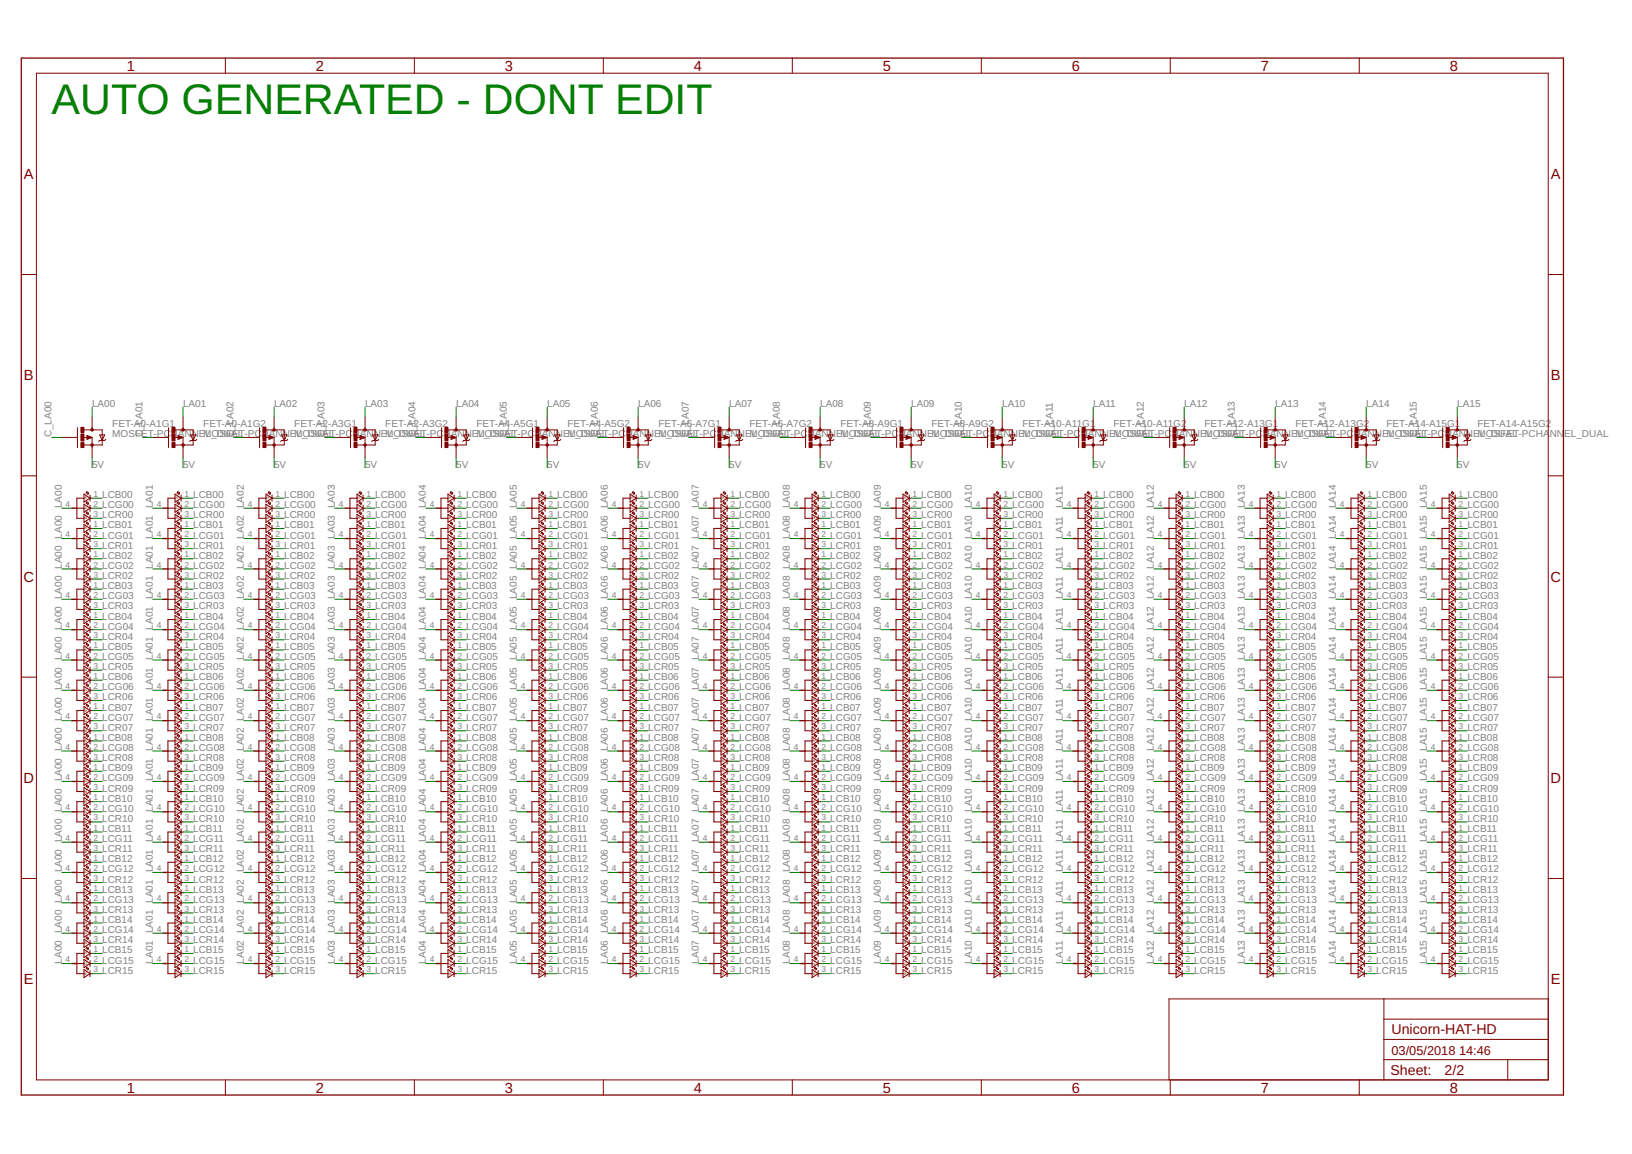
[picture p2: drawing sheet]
<svg xmlns="http://www.w3.org/2000/svg" width="297mm" height="210mm" viewBox="0 0 297 210" stroke-linecap="round" stroke-linejoin="round" font-family="sans-serif">
<defs><g id="words">
<text font-size="7.8" fill="#008000" x="9.4" y="20.7">AUTO GENERATED - DONT EDIT</text>
<g font-size="2.7" fill="#800000">
<text x="23.1" y="12.9">1</text>
<text x="57.5" y="12.9">2</text>
<text x="91.9" y="12.9">3</text>
<text x="126.3" y="12.9">4</text>
<text x="160.7" y="12.9">5</text>
<text x="195.1" y="12.9">6</text>
<text x="229.5" y="12.9">7</text>
<text x="263.9" y="12.9">8</text>
<text x="4.4" y="32.6">A</text>
<text x="282.3" y="32.6">A</text>
<text x="4.4" y="69.2">B</text>
<text x="282.3" y="69.2">B</text>
<text x="4.3" y="105.8">C</text>
<text x="282.2" y="105.8">C</text>
<text x="4.3" y="142.4">D</text>
<text x="282.2" y="142.4">D</text>
<text x="4.4" y="179">E</text>
<text x="282.3" y="179">E</text>
<text x="23.1" y="198.7">1</text>
<text x="57.5" y="198.7">2</text>
<text x="91.9" y="198.7">3</text>
<text x="126.3" y="198.7">4</text>
<text x="160.7" y="198.7">5</text>
<text x="195.1" y="198.7">6</text>
<text x="229.5" y="198.7">7</text>
<text x="263.9" y="198.7">8</text>
</g>
<g font-size="2.6" fill="#800000">
<text x="253.3" y="188.1">Unicorn-HAT-HD</text>
<text x="253.1" y="195.6">Sheet:</text>
<text x="262.9" y="195.5">2/2</text>
</g>
<g font-size="2.3" fill="#800000">
<text x="253.3" y="191.8">03/05/2018</text>
<text x="265.6" y="191.8">14:46</text>
</g>
<g font-size="1.8" fill="#808080">
<text x="16.8" y="74">LA00</text>
<text x="20.4" y="77.7">FET-A0-A1G1</text>
<text x="33.3" y="74">LA01</text>
<text x="37" y="77.7">FET-A0-A1G2</text>
<text x="49.9" y="74">LA02</text>
<text x="53.6" y="77.7">FET-A2-A3G1</text>
<text x="66.5" y="74">LA03</text>
<text x="70.1" y="77.7">FET-A2-A3G2</text>
<text x="83" y="74">LA04</text>
<text x="86.7" y="77.7">FET-A4-A5G1</text>
<text x="99.6" y="74">LA05</text>
<text x="103.3" y="77.7">FET-A4-A5G2</text>
<text x="116.1" y="74">LA06</text>
<text x="119.8" y="77.7">FET-A6-A7G1</text>
<text x="132.7" y="74">LA07</text>
<text x="136.4" y="77.7">FET-A6-A7G2</text>
<text x="149.3" y="74">LA08</text>
<text x="153" y="77.7">FET-A8-A9G1</text>
<text x="165.8" y="74">LA09</text>
<text x="169.5" y="77.7">FET-A8-A9G2</text>
<text x="182.4" y="74">LA10</text>
<text x="186.1" y="77.7">FET-A10-A11G1</text>
<text x="199" y="74">LA11</text>
<text x="202.7" y="77.7">FET-A10-A11G2</text>
<text x="215.5" y="74">LA12</text>
<text x="219.2" y="77.7">FET-A12-A13G1</text>
<text x="232.1" y="74">LA13</text>
<text x="235.8" y="77.7">FET-A12-A13G2</text>
<text x="248.7" y="74">LA14</text>
<text x="252.3" y="77.7">FET-A14-A15G1</text>
<text x="265.2" y="74">LA15</text>
<text x="268.9" y="77.7">FET-A14-A15G2</text>
<text x="9.4" y="79.6" transform="rotate(-90 9.4 79.6)">C_LA00</text>
<text x="20.4" y="79.6">MOSFET-PC</text>
<text x="26" y="79.6" transform="rotate(-90 26 79.6)">C_LA01</text>
<text x="31.1" y="79.6">HANNEMOSFET-PC</text>
<text x="37.4" y="79.6">L_DUAL</text>
<text x="42.5" y="79.6" transform="rotate(-90 42.5 79.6)">C_LA02</text>
<text x="47.6" y="79.6">HANNEMOSFET-PC</text>
<text x="54" y="79.6">L_DUAL</text>
<text x="59.1" y="79.6" transform="rotate(-90 59.1 79.6)">C_LA03</text>
<text x="64.2" y="79.6">HANNEMOSFET-PC</text>
<text x="70.6" y="79.6">L_DUAL</text>
<text x="75.7" y="79.6" transform="rotate(-90 75.7 79.6)">C_LA04</text>
<text x="80.8" y="79.6">HANNEMOSFET-PC</text>
<text x="87.1" y="79.6">L_DUAL</text>
<text x="92.2" y="79.6" transform="rotate(-90 92.2 79.6)">C_LA05</text>
<text x="97.3" y="79.6">HANNEMOSFET-PC</text>
<text x="103.7" y="79.6">L_DUAL</text>
<text x="108.8" y="79.6" transform="rotate(-90 108.8 79.6)">C_LA06</text>
<text x="113.9" y="79.6">HANNEMOSFET-PC</text>
<text x="120.3" y="79.6">L_DUAL</text>
<text x="125.3" y="79.6" transform="rotate(-90 125.3 79.6)">C_LA07</text>
<text x="130.4" y="79.6">HANNEMOSFET-PC</text>
<text x="136.8" y="79.6">L_DUAL</text>
<text x="141.9" y="79.6" transform="rotate(-90 141.9 79.6)">C_LA08</text>
<text x="147" y="79.6">HANNEMOSFET-PC</text>
<text x="153.4" y="79.6">L_DUAL</text>
<text x="158.5" y="79.6" transform="rotate(-90 158.5 79.6)">C_LA09</text>
<text x="163.6" y="79.6">HANNEMOSFET-PC</text>
<text x="169.9" y="79.6">L_DUAL</text>
<text x="175" y="79.6" transform="rotate(-90 175 79.6)">C_LA10</text>
<text x="180.1" y="79.6">HANNEMOSFET-PC</text>
<text x="186.5" y="79.6">L_DUAL</text>
<text x="191.6" y="79.6" transform="rotate(-90 191.6 79.6)">C_LA11</text>
<text x="196.7" y="79.6">HANNEMOSFET-PC</text>
<text x="203.1" y="79.6">L_DUAL</text>
<text x="208.2" y="79.6" transform="rotate(-90 208.2 79.6)">C_LA12</text>
<text x="213.3" y="79.6">HANNEMOSFET-PC</text>
<text x="219.6" y="79.6">L_DUAL</text>
<text x="224.7" y="79.6" transform="rotate(-90 224.7 79.6)">C_LA13</text>
<text x="229.8" y="79.6">HANNEMOSFET-PC</text>
<text x="236.2" y="79.6">L_DUAL</text>
<text x="241.3" y="79.6" transform="rotate(-90 241.3 79.6)">C_LA14</text>
<text x="246.4" y="79.6">HANNEMOSFET-PC</text>
<text x="252.8" y="79.6">L_DUAL</text>
<text x="257.9" y="79.6" transform="rotate(-90 257.9 79.6)">C_LA15</text>
<text x="263" y="79.6">HANNEMOSFET-PCHA</text>
<text x="269.3" y="79.6">L_DUAL</text>
<text x="282.1" y="79.6">NN</text>
<text x="284.7" y="79.6">EL_DUAL</text>
<text x="16.8" y="85.1">5V</text>
<text x="33.3" y="85.1">5V</text>
<text x="49.9" y="85.1">5V</text>
<text x="66.5" y="85.1">5V</text>
<text x="83" y="85.1">5V</text>
<text x="99.6" y="85.1">5V</text>
<text x="116.1" y="85.1">5V</text>
<text x="132.7" y="85.1">5V</text>
<text x="149.3" y="85.1">5V</text>
<text x="165.8" y="85.1">5V</text>
<text x="182.4" y="85.1">5V</text>
<text x="199" y="85.1">5V</text>
<text x="215.5" y="85.1">5V</text>
<text x="232.1" y="85.1">5V</text>
<text x="248.7" y="85.1">5V</text>
<text x="265.2" y="85.1">5V</text>
<text x="11.2" y="92.4" transform="rotate(-90 11.2 92.4)">LA00</text>
<text x="18.6" y="94.3">LCR00</text>
<text x="18.6" y="92.4">LCG00</text>
<text x="18.6" y="90.6">LCB00</text>
<text x="27.8" y="92.4" transform="rotate(-90 27.8 92.4)">LA01</text>
<text x="35.2" y="94.3">LCR00</text>
<text x="35.2" y="92.4">LCG00</text>
<text x="35.2" y="90.6">LCB00</text>
<text x="44.4" y="92.4" transform="rotate(-90 44.4 92.4)">LA02</text>
<text x="51.7" y="94.3">LCR00</text>
<text x="51.7" y="92.4">LCG00</text>
<text x="51.7" y="90.6">LCB00</text>
<text x="60.9" y="92.4" transform="rotate(-90 60.9 92.4)">LA03</text>
<text x="68.3" y="94.3">LCR00</text>
<text x="68.3" y="92.4">LCG00</text>
<text x="68.3" y="90.6">LCB00</text>
<text x="77.5" y="92.4" transform="rotate(-90 77.5 92.4)">LA04</text>
<text x="84.9" y="94.3">LCR00</text>
<text x="84.9" y="92.4">LCG00</text>
<text x="84.9" y="90.6">LCB00</text>
<text x="94.1" y="92.4" transform="rotate(-90 94.1 92.4)">LA05</text>
<text x="101.4" y="94.3">LCR00</text>
<text x="101.4" y="92.4">LCG00</text>
<text x="101.4" y="90.6">LCB00</text>
<text x="110.6" y="92.4" transform="rotate(-90 110.6 92.4)">LA06</text>
<text x="118" y="94.3">LCR00</text>
<text x="118" y="92.4">LCG00</text>
<text x="118" y="90.6">LCB00</text>
<text x="127.2" y="92.4" transform="rotate(-90 127.2 92.4)">LA07</text>
<text x="134.6" y="94.3">LCR00</text>
<text x="134.6" y="92.4">LCG00</text>
<text x="134.6" y="90.6">LCB00</text>
<text x="143.8" y="92.4" transform="rotate(-90 143.8 92.4)">LA08</text>
<text x="151.1" y="94.3">LCR00</text>
<text x="151.1" y="92.4">LCG00</text>
<text x="151.1" y="90.6">LCB00</text>
<text x="160.3" y="92.4" transform="rotate(-90 160.3 92.4)">LA09</text>
<text x="167.7" y="94.3">LCR00</text>
<text x="167.7" y="92.4">LCG00</text>
<text x="167.7" y="90.6">LCB00</text>
<text x="176.9" y="92.4" transform="rotate(-90 176.9 92.4)">LA10</text>
<text x="184.2" y="94.3">LCR00</text>
<text x="184.2" y="92.4">LCG00</text>
<text x="184.2" y="90.6">LCB00</text>
<text x="193.4" y="92.4" transform="rotate(-90 193.4 92.4)">LA11</text>
<text x="200.8" y="94.3">LCR00</text>
<text x="200.8" y="92.4">LCG00</text>
<text x="200.8" y="90.6">LCB00</text>
<text x="210" y="92.4" transform="rotate(-90 210 92.4)">LA12</text>
<text x="217.4" y="94.3">LCR00</text>
<text x="217.4" y="92.4">LCG00</text>
<text x="217.4" y="90.6">LCB00</text>
<text x="226.6" y="92.4" transform="rotate(-90 226.6 92.4)">LA13</text>
<text x="233.9" y="94.3">LCR00</text>
<text x="233.9" y="92.4">LCG00</text>
<text x="233.9" y="90.6">LCB00</text>
<text x="243.1" y="92.4" transform="rotate(-90 243.1 92.4)">LA14</text>
<text x="250.5" y="94.3">LCR00</text>
<text x="250.5" y="92.4">LCG00</text>
<text x="250.5" y="90.6">LCB00</text>
<text x="259.7" y="92.4" transform="rotate(-90 259.7 92.4)">LA15</text>
<text x="267.1" y="94.3">LCR00</text>
<text x="267.1" y="92.4">LCG00</text>
<text x="267.1" y="90.6">LCB00</text>
<text x="11.2" y="98" transform="rotate(-90 11.2 98)">LA00</text>
<text x="18.6" y="99.8">LCR01</text>
<text x="18.6" y="98">LCG01</text>
<text x="18.6" y="96.1">LCB01</text>
<text x="18.6" y="101.6">LCB02</text>
<text x="27.8" y="98" transform="rotate(-90 27.8 98)">LA01</text>
<text x="35.2" y="99.8">LCR01</text>
<text x="35.2" y="98">LCG01</text>
<text x="35.2" y="96.1">LCB01</text>
<text x="35.2" y="101.6">LCB02</text>
<text x="44.4" y="98" transform="rotate(-90 44.4 98)">LA02</text>
<text x="51.7" y="99.8">LCR01</text>
<text x="51.7" y="98">LCG01</text>
<text x="51.7" y="96.1">LCB01</text>
<text x="51.7" y="101.6">LCB02</text>
<text x="60.9" y="98" transform="rotate(-90 60.9 98)">LA03</text>
<text x="68.3" y="99.8">LCR01</text>
<text x="68.3" y="98">LCG01</text>
<text x="68.3" y="96.1">LCB01</text>
<text x="68.3" y="101.6">LCB02</text>
<text x="77.5" y="98" transform="rotate(-90 77.5 98)">LA04</text>
<text x="84.9" y="99.8">LCR01</text>
<text x="84.9" y="98">LCG01</text>
<text x="84.9" y="96.1">LCB01</text>
<text x="84.9" y="101.6">LCB02</text>
<text x="94.1" y="98" transform="rotate(-90 94.1 98)">LA05</text>
<text x="101.4" y="99.8">LCR01</text>
<text x="101.4" y="98">LCG01</text>
<text x="101.4" y="96.1">LCB01</text>
<text x="101.4" y="101.6">LCB02</text>
<text x="110.6" y="98" transform="rotate(-90 110.6 98)">LA06</text>
<text x="118" y="99.8">LCR01</text>
<text x="118" y="98">LCG01</text>
<text x="118" y="96.1">LCB01</text>
<text x="118" y="101.6">LCB02</text>
<text x="127.2" y="98" transform="rotate(-90 127.2 98)">LA07</text>
<text x="134.6" y="99.8">LCR01</text>
<text x="134.6" y="98">LCG01</text>
<text x="134.6" y="96.1">LCB01</text>
<text x="134.6" y="101.6">LCB02</text>
<text x="143.8" y="98" transform="rotate(-90 143.8 98)">LA08</text>
<text x="151.1" y="99.8">LCR01</text>
<text x="151.1" y="98">LCG01</text>
<text x="151.1" y="96.1">LCB01</text>
<text x="151.1" y="101.6">LCB02</text>
<text x="160.3" y="98" transform="rotate(-90 160.3 98)">LA09</text>
<text x="167.7" y="99.8">LCR01</text>
<text x="167.7" y="98">LCG01</text>
<text x="167.7" y="96.1">LCB01</text>
<text x="167.7" y="101.6">LCB02</text>
<text x="176.9" y="98" transform="rotate(-90 176.9 98)">LA10</text>
<text x="184.2" y="99.8">LCR01</text>
<text x="184.2" y="98">LCG01</text>
<text x="184.2" y="96.1">LCB01</text>
<text x="184.2" y="101.6">LCB02</text>
<text x="193.4" y="98" transform="rotate(-90 193.4 98)">LA11</text>
<text x="200.8" y="99.8">LCR01</text>
<text x="200.8" y="98">LCG01</text>
<text x="200.8" y="96.1">LCB01</text>
<text x="200.8" y="101.6">LCB02</text>
<text x="210" y="98" transform="rotate(-90 210 98)">LA12</text>
<text x="217.4" y="99.8">LCR01</text>
<text x="217.4" y="98">LCG01</text>
<text x="217.4" y="96.1">LCB01</text>
<text x="217.4" y="101.6">LCB02</text>
<text x="226.6" y="98" transform="rotate(-90 226.6 98)">LA13</text>
<text x="233.9" y="99.8">LCR01</text>
<text x="233.9" y="98">LCG01</text>
<text x="233.9" y="96.1">LCB01</text>
<text x="233.9" y="101.6">LCB02</text>
<text x="243.1" y="98" transform="rotate(-90 243.1 98)">LA14</text>
<text x="250.5" y="99.8">LCR01</text>
<text x="250.5" y="98">LCG01</text>
<text x="250.5" y="96.1">LCB01</text>
<text x="250.5" y="101.6">LCB02</text>
<text x="259.7" y="98" transform="rotate(-90 259.7 98)">LA15</text>
<text x="267.1" y="99.8">LCR01</text>
<text x="267.1" y="98">LCG01</text>
<text x="267.1" y="96.1">LCB01</text>
<text x="267.1" y="101.6">LCB02</text>
<text x="11.2" y="103.5" transform="rotate(-90 11.2 103.5)">LA00</text>
<text x="18.6" y="105.3">LCR02</text>
<text x="18.6" y="103.5">LCG02</text>
<text x="18.6" y="107.2">LCB03</text>
<text x="27.8" y="103.5" transform="rotate(-90 27.8 103.5)">LA01</text>
<text x="35.2" y="105.3">LCR02</text>
<text x="35.2" y="103.5">LCG02</text>
<text x="35.2" y="107.2">LCB03</text>
<text x="44.4" y="103.5" transform="rotate(-90 44.4 103.5)">LA02</text>
<text x="51.7" y="105.3">LCR02</text>
<text x="51.7" y="103.5">LCG02</text>
<text x="51.7" y="107.2">LCB03</text>
<text x="60.9" y="103.5" transform="rotate(-90 60.9 103.5)">LA03</text>
<text x="68.3" y="105.3">LCR02</text>
<text x="68.3" y="103.5">LCG02</text>
<text x="68.3" y="107.2">LCB03</text>
<text x="77.5" y="103.5" transform="rotate(-90 77.5 103.5)">LA04</text>
<text x="84.9" y="105.3">LCR02</text>
<text x="84.9" y="103.5">LCG02</text>
<text x="84.9" y="107.2">LCB03</text>
<text x="94.1" y="103.5" transform="rotate(-90 94.1 103.5)">LA05</text>
<text x="101.4" y="105.3">LCR02</text>
<text x="101.4" y="103.5">LCG02</text>
<text x="101.4" y="107.2">LCB03</text>
<text x="110.6" y="103.5" transform="rotate(-90 110.6 103.5)">LA06</text>
<text x="118" y="105.3">LCR02</text>
<text x="118" y="103.5">LCG02</text>
<text x="118" y="107.2">LCB03</text>
<text x="127.2" y="103.5" transform="rotate(-90 127.2 103.5)">LA07</text>
<text x="134.6" y="105.3">LCR02</text>
<text x="134.6" y="103.5">LCG02</text>
<text x="134.6" y="107.2">LCB03</text>
<text x="143.8" y="103.5" transform="rotate(-90 143.8 103.5)">LA08</text>
<text x="151.1" y="105.3">LCR02</text>
<text x="151.1" y="103.5">LCG02</text>
<text x="151.1" y="107.2">LCB03</text>
<text x="160.3" y="103.5" transform="rotate(-90 160.3 103.5)">LA09</text>
<text x="167.7" y="105.3">LCR02</text>
<text x="167.7" y="103.5">LCG02</text>
<text x="167.7" y="107.2">LCB03</text>
<text x="176.9" y="103.5" transform="rotate(-90 176.9 103.5)">LA10</text>
<text x="184.2" y="105.3">LCR02</text>
<text x="184.2" y="103.5">LCG02</text>
<text x="184.2" y="107.2">LCB03</text>
<text x="193.4" y="103.5" transform="rotate(-90 193.4 103.5)">LA11</text>
<text x="200.8" y="105.3">LCR02</text>
<text x="200.8" y="103.5">LCG02</text>
<text x="200.8" y="107.2">LCB03</text>
<text x="210" y="103.5" transform="rotate(-90 210 103.5)">LA12</text>
<text x="217.4" y="105.3">LCR02</text>
<text x="217.4" y="103.5">LCG02</text>
<text x="217.4" y="107.2">LCB03</text>
<text x="226.6" y="103.5" transform="rotate(-90 226.6 103.5)">LA13</text>
<text x="233.9" y="105.3">LCR02</text>
<text x="233.9" y="103.5">LCG02</text>
<text x="233.9" y="107.2">LCB03</text>
<text x="243.1" y="103.5" transform="rotate(-90 243.1 103.5)">LA14</text>
<text x="250.5" y="105.3">LCR02</text>
<text x="250.5" y="103.5">LCG02</text>
<text x="250.5" y="107.2">LCB03</text>
<text x="259.7" y="103.5" transform="rotate(-90 259.7 103.5)">LA15</text>
<text x="267.1" y="105.3">LCR02</text>
<text x="267.1" y="103.5">LCG02</text>
<text x="267.1" y="107.2">LCB03</text>
<text x="11.2" y="109" transform="rotate(-90 11.2 109)">LA00</text>
<text x="18.6" y="110.8">LCR03</text>
<text x="18.6" y="109">LCG03</text>
<text x="18.6" y="112.7">LCB04</text>
<text x="27.8" y="109" transform="rotate(-90 27.8 109)">LA01</text>
<text x="35.2" y="110.8">LCR03</text>
<text x="35.2" y="109">LCG03</text>
<text x="35.2" y="112.7">LCB04</text>
<text x="44.4" y="109" transform="rotate(-90 44.4 109)">LA02</text>
<text x="51.7" y="110.8">LCR03</text>
<text x="51.7" y="109">LCG03</text>
<text x="51.7" y="112.7">LCB04</text>
<text x="60.9" y="109" transform="rotate(-90 60.9 109)">LA03</text>
<text x="68.3" y="110.8">LCR03</text>
<text x="68.3" y="109">LCG03</text>
<text x="68.3" y="112.7">LCB04</text>
<text x="77.5" y="109" transform="rotate(-90 77.5 109)">LA04</text>
<text x="84.9" y="110.8">LCR03</text>
<text x="84.9" y="109">LCG03</text>
<text x="84.9" y="112.7">LCB04</text>
<text x="94.1" y="109" transform="rotate(-90 94.1 109)">LA05</text>
<text x="101.4" y="110.8">LCR03</text>
<text x="101.4" y="109">LCG03</text>
<text x="101.4" y="112.7">LCB04</text>
<text x="110.6" y="109" transform="rotate(-90 110.6 109)">LA06</text>
<text x="118" y="110.8">LCR03</text>
<text x="118" y="109">LCG03</text>
<text x="118" y="112.7">LCB04</text>
<text x="127.2" y="109" transform="rotate(-90 127.2 109)">LA07</text>
<text x="134.6" y="110.8">LCR03</text>
<text x="134.6" y="109">LCG03</text>
<text x="134.6" y="112.7">LCB04</text>
<text x="143.8" y="109" transform="rotate(-90 143.8 109)">LA08</text>
<text x="151.1" y="110.8">LCR03</text>
<text x="151.1" y="109">LCG03</text>
<text x="151.1" y="112.7">LCB04</text>
<text x="160.3" y="109" transform="rotate(-90 160.3 109)">LA09</text>
<text x="167.7" y="110.8">LCR03</text>
<text x="167.7" y="109">LCG03</text>
<text x="167.7" y="112.7">LCB04</text>
<text x="176.9" y="109" transform="rotate(-90 176.9 109)">LA10</text>
<text x="184.2" y="110.8">LCR03</text>
<text x="184.2" y="109">LCG03</text>
<text x="184.2" y="112.7">LCB04</text>
<text x="193.4" y="109" transform="rotate(-90 193.4 109)">LA11</text>
<text x="200.8" y="110.8">LCR03</text>
<text x="200.8" y="109">LCG03</text>
<text x="200.8" y="112.7">LCB04</text>
<text x="210" y="109" transform="rotate(-90 210 109)">LA12</text>
<text x="217.4" y="110.8">LCR03</text>
<text x="217.4" y="109">LCG03</text>
<text x="217.4" y="112.7">LCB04</text>
<text x="226.6" y="109" transform="rotate(-90 226.6 109)">LA13</text>
<text x="233.9" y="110.8">LCR03</text>
<text x="233.9" y="109">LCG03</text>
<text x="233.9" y="112.7">LCB04</text>
<text x="243.1" y="109" transform="rotate(-90 243.1 109)">LA14</text>
<text x="250.5" y="110.8">LCR03</text>
<text x="250.5" y="109">LCG03</text>
<text x="250.5" y="112.7">LCB04</text>
<text x="259.7" y="109" transform="rotate(-90 259.7 109)">LA15</text>
<text x="267.1" y="110.8">LCR03</text>
<text x="267.1" y="109">LCG03</text>
<text x="267.1" y="112.7">LCB04</text>
<text x="11.2" y="114.5" transform="rotate(-90 11.2 114.5)">LA00</text>
<text x="18.6" y="116.4">LCR04</text>
<text x="18.6" y="114.5">LCG04</text>
<text x="18.6" y="118.2">LCB05</text>
<text x="27.8" y="114.5" transform="rotate(-90 27.8 114.5)">LA01</text>
<text x="35.2" y="116.4">LCR04</text>
<text x="35.2" y="114.5">LCG04</text>
<text x="35.2" y="118.2">LCB05</text>
<text x="44.4" y="114.5" transform="rotate(-90 44.4 114.5)">LA02</text>
<text x="51.7" y="116.4">LCR04</text>
<text x="51.7" y="114.5">LCG04</text>
<text x="51.7" y="118.2">LCB05</text>
<text x="60.9" y="114.5" transform="rotate(-90 60.9 114.5)">LA03</text>
<text x="68.3" y="116.4">LCR04</text>
<text x="68.3" y="114.5">LCG04</text>
<text x="68.3" y="118.2">LCB05</text>
<text x="77.5" y="114.5" transform="rotate(-90 77.5 114.5)">LA04</text>
<text x="84.9" y="116.4">LCR04</text>
<text x="84.9" y="114.5">LCG04</text>
<text x="84.9" y="118.2">LCB05</text>
<text x="94.1" y="114.5" transform="rotate(-90 94.1 114.5)">LA05</text>
<text x="101.4" y="116.4">LCR04</text>
<text x="101.4" y="114.5">LCG04</text>
<text x="101.4" y="118.2">LCB05</text>
<text x="110.6" y="114.5" transform="rotate(-90 110.6 114.5)">LA06</text>
<text x="118" y="116.4">LCR04</text>
<text x="118" y="114.5">LCG04</text>
<text x="118" y="118.2">LCB05</text>
<text x="127.2" y="114.5" transform="rotate(-90 127.2 114.5)">LA07</text>
<text x="134.6" y="116.4">LCR04</text>
<text x="134.6" y="114.5">LCG04</text>
<text x="134.6" y="118.2">LCB05</text>
<text x="143.8" y="114.5" transform="rotate(-90 143.8 114.5)">LA08</text>
<text x="151.1" y="116.4">LCR04</text>
<text x="151.1" y="114.5">LCG04</text>
<text x="151.1" y="118.2">LCB05</text>
<text x="160.3" y="114.5" transform="rotate(-90 160.3 114.5)">LA09</text>
<text x="167.7" y="116.4">LCR04</text>
<text x="167.7" y="114.5">LCG04</text>
<text x="167.7" y="118.2">LCB05</text>
<text x="176.9" y="114.5" transform="rotate(-90 176.9 114.5)">LA10</text>
<text x="184.2" y="116.4">LCR04</text>
<text x="184.2" y="114.5">LCG04</text>
<text x="184.2" y="118.2">LCB05</text>
<text x="193.4" y="114.5" transform="rotate(-90 193.4 114.5)">LA11</text>
<text x="200.8" y="116.4">LCR04</text>
<text x="200.8" y="114.5">LCG04</text>
<text x="200.8" y="118.2">LCB05</text>
<text x="210" y="114.5" transform="rotate(-90 210 114.5)">LA12</text>
<text x="217.4" y="116.4">LCR04</text>
<text x="217.4" y="114.5">LCG04</text>
<text x="217.4" y="118.2">LCB05</text>
<text x="226.6" y="114.5" transform="rotate(-90 226.6 114.5)">LA13</text>
<text x="233.9" y="116.4">LCR04</text>
<text x="233.9" y="114.5">LCG04</text>
<text x="233.9" y="118.2">LCB05</text>
<text x="243.1" y="114.5" transform="rotate(-90 243.1 114.5)">LA14</text>
<text x="250.5" y="116.4">LCR04</text>
<text x="250.5" y="114.5">LCG04</text>
<text x="250.5" y="118.2">LCB05</text>
<text x="259.7" y="114.5" transform="rotate(-90 259.7 114.5)">LA15</text>
<text x="267.1" y="116.4">LCR04</text>
<text x="267.1" y="114.5">LCG04</text>
<text x="267.1" y="118.2">LCB05</text>
<text x="11.2" y="125.6" transform="rotate(-90 11.2 125.6)">LA00</text>
<text x="11.2" y="120" transform="rotate(-90 11.2 120)">LA00</text>
<text x="18.6" y="121.9">LCR05</text>
<text x="18.6" y="120">LCG05</text>
<text x="18.6" y="125.6">LCG06</text>
<text x="18.6" y="123.7">LCB06</text>
<text x="27.8" y="125.6" transform="rotate(-90 27.8 125.6)">LA01</text>
<text x="27.8" y="120" transform="rotate(-90 27.8 120)">LA01</text>
<text x="35.2" y="121.9">LCR05</text>
<text x="35.2" y="120">LCG05</text>
<text x="35.2" y="125.6">LCG06</text>
<text x="35.2" y="123.7">LCB06</text>
<text x="44.4" y="125.6" transform="rotate(-90 44.4 125.6)">LA02</text>
<text x="44.4" y="120" transform="rotate(-90 44.4 120)">LA02</text>
<text x="51.7" y="121.9">LCR05</text>
<text x="51.7" y="120">LCG05</text>
<text x="51.7" y="125.6">LCG06</text>
<text x="51.7" y="123.7">LCB06</text>
<text x="60.9" y="125.6" transform="rotate(-90 60.9 125.6)">LA03</text>
<text x="60.9" y="120" transform="rotate(-90 60.9 120)">LA03</text>
<text x="68.3" y="121.9">LCR05</text>
<text x="68.3" y="120">LCG05</text>
<text x="68.3" y="125.6">LCG06</text>
<text x="68.3" y="123.7">LCB06</text>
<text x="77.5" y="125.6" transform="rotate(-90 77.5 125.6)">LA04</text>
<text x="77.5" y="120" transform="rotate(-90 77.5 120)">LA04</text>
<text x="84.9" y="121.9">LCR05</text>
<text x="84.9" y="120">LCG05</text>
<text x="84.9" y="125.6">LCG06</text>
<text x="84.9" y="123.7">LCB06</text>
<text x="94.1" y="125.6" transform="rotate(-90 94.1 125.6)">LA05</text>
<text x="94.1" y="120" transform="rotate(-90 94.1 120)">LA05</text>
<text x="101.4" y="121.9">LCR05</text>
<text x="101.4" y="120">LCG05</text>
<text x="101.4" y="125.6">LCG06</text>
<text x="101.4" y="123.7">LCB06</text>
<text x="110.6" y="125.6" transform="rotate(-90 110.6 125.6)">LA06</text>
<text x="110.6" y="120" transform="rotate(-90 110.6 120)">LA06</text>
<text x="118" y="121.9">LCR05</text>
<text x="118" y="120">LCG05</text>
<text x="118" y="125.6">LCG06</text>
<text x="118" y="123.7">LCB06</text>
<text x="127.2" y="125.6" transform="rotate(-90 127.2 125.6)">LA07</text>
<text x="127.2" y="120" transform="rotate(-90 127.2 120)">LA07</text>
<text x="134.6" y="121.9">LCR05</text>
<text x="134.6" y="120">LCG05</text>
<text x="134.6" y="125.6">LCG06</text>
<text x="134.6" y="123.7">LCB06</text>
<text x="143.8" y="125.6" transform="rotate(-90 143.8 125.6)">LA08</text>
<text x="143.8" y="120" transform="rotate(-90 143.8 120)">LA08</text>
<text x="151.1" y="121.9">LCR05</text>
<text x="151.1" y="120">LCG05</text>
<text x="151.1" y="125.6">LCG06</text>
<text x="151.1" y="123.7">LCB06</text>
<text x="160.3" y="125.6" transform="rotate(-90 160.3 125.6)">LA09</text>
<text x="160.3" y="120" transform="rotate(-90 160.3 120)">LA09</text>
<text x="167.7" y="121.9">LCR05</text>
<text x="167.7" y="120">LCG05</text>
<text x="167.7" y="125.6">LCG06</text>
<text x="167.7" y="123.7">LCB06</text>
<text x="176.9" y="125.6" transform="rotate(-90 176.9 125.6)">LA10</text>
<text x="176.9" y="120" transform="rotate(-90 176.9 120)">LA10</text>
<text x="184.2" y="121.9">LCR05</text>
<text x="184.2" y="120">LCG05</text>
<text x="184.2" y="125.6">LCG06</text>
<text x="184.2" y="123.7">LCB06</text>
<text x="193.4" y="125.6" transform="rotate(-90 193.4 125.6)">LA11</text>
<text x="193.4" y="120" transform="rotate(-90 193.4 120)">LA11</text>
<text x="200.8" y="121.9">LCR05</text>
<text x="200.8" y="120">LCG05</text>
<text x="200.8" y="125.6">LCG06</text>
<text x="200.8" y="123.7">LCB06</text>
<text x="210" y="125.6" transform="rotate(-90 210 125.6)">LA12</text>
<text x="210" y="120" transform="rotate(-90 210 120)">LA12</text>
<text x="217.4" y="121.9">LCR05</text>
<text x="217.4" y="120">LCG05</text>
<text x="217.4" y="125.6">LCG06</text>
<text x="217.4" y="123.7">LCB06</text>
<text x="226.6" y="125.6" transform="rotate(-90 226.6 125.6)">LA13</text>
<text x="226.6" y="120" transform="rotate(-90 226.6 120)">LA13</text>
<text x="233.9" y="121.9">LCR05</text>
<text x="233.9" y="120">LCG05</text>
<text x="233.9" y="125.6">LCG06</text>
<text x="233.9" y="123.7">LCB06</text>
<text x="243.1" y="125.6" transform="rotate(-90 243.1 125.6)">LA14</text>
<text x="243.1" y="120" transform="rotate(-90 243.1 120)">LA14</text>
<text x="250.5" y="121.9">LCR05</text>
<text x="250.5" y="120">LCG05</text>
<text x="250.5" y="125.6">LCG06</text>
<text x="250.5" y="123.7">LCB06</text>
<text x="259.7" y="125.6" transform="rotate(-90 259.7 125.6)">LA15</text>
<text x="259.7" y="120" transform="rotate(-90 259.7 120)">LA15</text>
<text x="267.1" y="121.9">LCR05</text>
<text x="267.1" y="120">LCG05</text>
<text x="267.1" y="125.6">LCG06</text>
<text x="267.1" y="123.7">LCB06</text>
<text x="11.2" y="131.1" transform="rotate(-90 11.2 131.1)">LA00</text>
<text x="18.6" y="127.4">LCR06</text>
<text x="18.6" y="131.1">LCG07</text>
<text x="18.6" y="129.2">LCB07</text>
<text x="27.8" y="131.1" transform="rotate(-90 27.8 131.1)">LA01</text>
<text x="35.2" y="127.4">LCR06</text>
<text x="35.2" y="131.1">LCG07</text>
<text x="35.2" y="129.2">LCB07</text>
<text x="44.4" y="131.1" transform="rotate(-90 44.4 131.1)">LA02</text>
<text x="51.7" y="127.4">LCR06</text>
<text x="51.7" y="131.1">LCG07</text>
<text x="51.7" y="129.2">LCB07</text>
<text x="60.9" y="131.1" transform="rotate(-90 60.9 131.1)">LA03</text>
<text x="68.3" y="127.4">LCR06</text>
<text x="68.3" y="131.1">LCG07</text>
<text x="68.3" y="129.2">LCB07</text>
<text x="77.5" y="131.1" transform="rotate(-90 77.5 131.1)">LA04</text>
<text x="84.9" y="127.4">LCR06</text>
<text x="84.9" y="131.1">LCG07</text>
<text x="84.9" y="129.2">LCB07</text>
<text x="94.1" y="131.1" transform="rotate(-90 94.1 131.1)">LA05</text>
<text x="101.4" y="127.4">LCR06</text>
<text x="101.4" y="131.1">LCG07</text>
<text x="101.4" y="129.2">LCB07</text>
<text x="110.6" y="131.1" transform="rotate(-90 110.6 131.1)">LA06</text>
<text x="118" y="127.4">LCR06</text>
<text x="118" y="131.1">LCG07</text>
<text x="118" y="129.2">LCB07</text>
<text x="127.2" y="131.1" transform="rotate(-90 127.2 131.1)">LA07</text>
<text x="134.6" y="127.4">LCR06</text>
<text x="134.6" y="131.1">LCG07</text>
<text x="134.6" y="129.2">LCB07</text>
<text x="143.8" y="131.1" transform="rotate(-90 143.8 131.1)">LA08</text>
<text x="151.1" y="127.4">LCR06</text>
<text x="151.1" y="131.1">LCG07</text>
<text x="151.1" y="129.2">LCB07</text>
<text x="160.3" y="131.1" transform="rotate(-90 160.3 131.1)">LA09</text>
<text x="167.7" y="127.4">LCR06</text>
<text x="167.7" y="131.1">LCG07</text>
<text x="167.7" y="129.2">LCB07</text>
<text x="176.9" y="131.1" transform="rotate(-90 176.9 131.1)">LA10</text>
<text x="184.2" y="127.4">LCR06</text>
<text x="184.2" y="131.1">LCG07</text>
<text x="184.2" y="129.2">LCB07</text>
<text x="193.4" y="131.1" transform="rotate(-90 193.4 131.1)">LA11</text>
<text x="200.8" y="127.4">LCR06</text>
<text x="200.8" y="131.1">LCG07</text>
<text x="200.8" y="129.2">LCB07</text>
<text x="210" y="131.1" transform="rotate(-90 210 131.1)">LA12</text>
<text x="217.4" y="127.4">LCR06</text>
<text x="217.4" y="131.1">LCG07</text>
<text x="217.4" y="129.2">LCB07</text>
<text x="226.6" y="131.1" transform="rotate(-90 226.6 131.1)">LA13</text>
<text x="233.9" y="127.4">LCR06</text>
<text x="233.9" y="131.1">LCG07</text>
<text x="233.9" y="129.2">LCB07</text>
<text x="243.1" y="131.1" transform="rotate(-90 243.1 131.1)">LA14</text>
<text x="250.5" y="127.4">LCR06</text>
<text x="250.5" y="131.1">LCG07</text>
<text x="250.5" y="129.2">LCB07</text>
<text x="259.7" y="131.1" transform="rotate(-90 259.7 131.1)">LA15</text>
<text x="267.1" y="127.4">LCR06</text>
<text x="267.1" y="131.1">LCG07</text>
<text x="267.1" y="129.2">LCB07</text>
<text x="11.2" y="136.6" transform="rotate(-90 11.2 136.6)">LA00</text>
<text x="18.6" y="132.9">LCR07</text>
<text x="18.6" y="136.6">LCG08</text>
<text x="18.6" y="134.8">LCB08</text>
<text x="27.8" y="136.6" transform="rotate(-90 27.8 136.6)">LA01</text>
<text x="35.2" y="132.9">LCR07</text>
<text x="35.2" y="136.6">LCG08</text>
<text x="35.2" y="134.8">LCB08</text>
<text x="44.4" y="136.6" transform="rotate(-90 44.4 136.6)">LA02</text>
<text x="51.7" y="132.9">LCR07</text>
<text x="51.7" y="136.6">LCG08</text>
<text x="51.7" y="134.8">LCB08</text>
<text x="60.9" y="136.6" transform="rotate(-90 60.9 136.6)">LA03</text>
<text x="68.3" y="132.9">LCR07</text>
<text x="68.3" y="136.6">LCG08</text>
<text x="68.3" y="134.8">LCB08</text>
<text x="77.5" y="136.6" transform="rotate(-90 77.5 136.6)">LA04</text>
<text x="84.9" y="132.9">LCR07</text>
<text x="84.9" y="136.6">LCG08</text>
<text x="84.9" y="134.8">LCB08</text>
<text x="94.1" y="136.6" transform="rotate(-90 94.1 136.6)">LA05</text>
<text x="101.4" y="132.9">LCR07</text>
<text x="101.4" y="136.6">LCG08</text>
<text x="101.4" y="134.8">LCB08</text>
<text x="110.6" y="136.6" transform="rotate(-90 110.6 136.6)">LA06</text>
<text x="118" y="132.9">LCR07</text>
<text x="118" y="136.6">LCG08</text>
<text x="118" y="134.8">LCB08</text>
<text x="127.2" y="136.6" transform="rotate(-90 127.2 136.6)">LA07</text>
<text x="134.6" y="132.9">LCR07</text>
<text x="134.6" y="136.6">LCG08</text>
<text x="134.6" y="134.8">LCB08</text>
<text x="143.8" y="136.6" transform="rotate(-90 143.8 136.6)">LA08</text>
<text x="151.1" y="132.9">LCR07</text>
<text x="151.1" y="136.6">LCG08</text>
<text x="151.1" y="134.8">LCB08</text>
<text x="160.3" y="136.6" transform="rotate(-90 160.3 136.6)">LA09</text>
<text x="167.7" y="132.9">LCR07</text>
<text x="167.7" y="136.6">LCG08</text>
<text x="167.7" y="134.8">LCB08</text>
<text x="176.9" y="136.6" transform="rotate(-90 176.9 136.6)">LA10</text>
<text x="184.2" y="132.9">LCR07</text>
<text x="184.2" y="136.6">LCG08</text>
<text x="184.2" y="134.8">LCB08</text>
<text x="193.4" y="136.6" transform="rotate(-90 193.4 136.6)">LA11</text>
<text x="200.8" y="132.9">LCR07</text>
<text x="200.8" y="136.6">LCG08</text>
<text x="200.8" y="134.8">LCB08</text>
<text x="210" y="136.6" transform="rotate(-90 210 136.6)">LA12</text>
<text x="217.4" y="132.9">LCR07</text>
<text x="217.4" y="136.6">LCG08</text>
<text x="217.4" y="134.8">LCB08</text>
<text x="226.6" y="136.6" transform="rotate(-90 226.6 136.6)">LA13</text>
<text x="233.9" y="132.9">LCR07</text>
<text x="233.9" y="136.6">LCG08</text>
<text x="233.9" y="134.8">LCB08</text>
<text x="243.1" y="136.6" transform="rotate(-90 243.1 136.6)">LA14</text>
<text x="250.5" y="132.9">LCR07</text>
<text x="250.5" y="136.6">LCG08</text>
<text x="250.5" y="134.8">LCB08</text>
<text x="259.7" y="136.6" transform="rotate(-90 259.7 136.6)">LA15</text>
<text x="267.1" y="132.9">LCR07</text>
<text x="267.1" y="136.6">LCG08</text>
<text x="267.1" y="134.8">LCB08</text>
<text x="11.2" y="142.1" transform="rotate(-90 11.2 142.1)">LA00</text>
<text x="18.6" y="138.5">LCR08</text>
<text x="18.6" y="144">LCR09</text>
<text x="18.6" y="142.1">LCG09</text>
<text x="18.6" y="140.3">LCB09</text>
<text x="27.8" y="142.1" transform="rotate(-90 27.8 142.1)">LA01</text>
<text x="35.2" y="138.5">LCR08</text>
<text x="35.2" y="144">LCR09</text>
<text x="35.2" y="142.1">LCG09</text>
<text x="35.2" y="140.3">LCB09</text>
<text x="44.4" y="142.1" transform="rotate(-90 44.4 142.1)">LA02</text>
<text x="51.7" y="138.5">LCR08</text>
<text x="51.7" y="144">LCR09</text>
<text x="51.7" y="142.1">LCG09</text>
<text x="51.7" y="140.3">LCB09</text>
<text x="60.9" y="142.1" transform="rotate(-90 60.9 142.1)">LA03</text>
<text x="68.3" y="138.5">LCR08</text>
<text x="68.3" y="144">LCR09</text>
<text x="68.3" y="142.1">LCG09</text>
<text x="68.3" y="140.3">LCB09</text>
<text x="77.5" y="142.1" transform="rotate(-90 77.5 142.1)">LA04</text>
<text x="84.9" y="138.5">LCR08</text>
<text x="84.9" y="144">LCR09</text>
<text x="84.9" y="142.1">LCG09</text>
<text x="84.9" y="140.3">LCB09</text>
<text x="94.1" y="142.1" transform="rotate(-90 94.1 142.1)">LA05</text>
<text x="101.4" y="138.5">LCR08</text>
<text x="101.4" y="144">LCR09</text>
<text x="101.4" y="142.1">LCG09</text>
<text x="101.4" y="140.3">LCB09</text>
<text x="110.6" y="142.1" transform="rotate(-90 110.6 142.1)">LA06</text>
<text x="118" y="138.5">LCR08</text>
<text x="118" y="144">LCR09</text>
<text x="118" y="142.1">LCG09</text>
<text x="118" y="140.3">LCB09</text>
<text x="127.2" y="142.1" transform="rotate(-90 127.2 142.1)">LA07</text>
<text x="134.6" y="138.5">LCR08</text>
<text x="134.6" y="144">LCR09</text>
<text x="134.6" y="142.1">LCG09</text>
<text x="134.6" y="140.3">LCB09</text>
<text x="143.8" y="142.1" transform="rotate(-90 143.8 142.1)">LA08</text>
<text x="151.1" y="138.5">LCR08</text>
<text x="151.1" y="144">LCR09</text>
<text x="151.1" y="142.1">LCG09</text>
<text x="151.1" y="140.3">LCB09</text>
<text x="160.3" y="142.1" transform="rotate(-90 160.3 142.1)">LA09</text>
<text x="167.7" y="138.5">LCR08</text>
<text x="167.7" y="144">LCR09</text>
<text x="167.7" y="142.1">LCG09</text>
<text x="167.7" y="140.3">LCB09</text>
<text x="176.9" y="142.1" transform="rotate(-90 176.9 142.1)">LA10</text>
<text x="184.2" y="138.5">LCR08</text>
<text x="184.2" y="144">LCR09</text>
<text x="184.2" y="142.1">LCG09</text>
<text x="184.2" y="140.3">LCB09</text>
<text x="193.4" y="142.1" transform="rotate(-90 193.4 142.1)">LA11</text>
<text x="200.8" y="138.5">LCR08</text>
<text x="200.8" y="144">LCR09</text>
<text x="200.8" y="142.1">LCG09</text>
<text x="200.8" y="140.3">LCB09</text>
<text x="210" y="142.1" transform="rotate(-90 210 142.1)">LA12</text>
<text x="217.4" y="138.5">LCR08</text>
<text x="217.4" y="144">LCR09</text>
<text x="217.4" y="142.1">LCG09</text>
<text x="217.4" y="140.3">LCB09</text>
<text x="226.6" y="142.1" transform="rotate(-90 226.6 142.1)">LA13</text>
<text x="233.9" y="138.5">LCR08</text>
<text x="233.9" y="144">LCR09</text>
<text x="233.9" y="142.1">LCG09</text>
<text x="233.9" y="140.3">LCB09</text>
<text x="243.1" y="142.1" transform="rotate(-90 243.1 142.1)">LA14</text>
<text x="250.5" y="138.5">LCR08</text>
<text x="250.5" y="144">LCR09</text>
<text x="250.5" y="142.1">LCG09</text>
<text x="250.5" y="140.3">LCB09</text>
<text x="259.7" y="142.1" transform="rotate(-90 259.7 142.1)">LA15</text>
<text x="267.1" y="138.5">LCR08</text>
<text x="267.1" y="144">LCR09</text>
<text x="267.1" y="142.1">LCG09</text>
<text x="267.1" y="140.3">LCB09</text>
<text x="11.2" y="147.7" transform="rotate(-90 11.2 147.7)">LA00</text>
<text x="18.6" y="149.5">LCR10</text>
<text x="18.6" y="147.7">LCG10</text>
<text x="18.6" y="145.8">LCB10</text>
<text x="27.8" y="147.7" transform="rotate(-90 27.8 147.7)">LA01</text>
<text x="35.2" y="149.5">LCR10</text>
<text x="35.2" y="147.7">LCG10</text>
<text x="35.2" y="145.8">LCB10</text>
<text x="44.4" y="147.7" transform="rotate(-90 44.4 147.7)">LA02</text>
<text x="51.7" y="149.5">LCR10</text>
<text x="51.7" y="147.7">LCG10</text>
<text x="51.7" y="145.8">LCB10</text>
<text x="60.9" y="147.7" transform="rotate(-90 60.9 147.7)">LA03</text>
<text x="68.3" y="149.5">LCR10</text>
<text x="68.3" y="147.7">LCG10</text>
<text x="68.3" y="145.8">LCB10</text>
<text x="77.5" y="147.7" transform="rotate(-90 77.5 147.7)">LA04</text>
<text x="84.9" y="149.5">LCR10</text>
<text x="84.9" y="147.7">LCG10</text>
<text x="84.9" y="145.8">LCB10</text>
<text x="94.1" y="147.7" transform="rotate(-90 94.1 147.7)">LA05</text>
<text x="101.4" y="149.5">LCR10</text>
<text x="101.4" y="147.7">LCG10</text>
<text x="101.4" y="145.8">LCB10</text>
<text x="110.6" y="147.7" transform="rotate(-90 110.6 147.7)">LA06</text>
<text x="118" y="149.5">LCR10</text>
<text x="118" y="147.7">LCG10</text>
<text x="118" y="145.8">LCB10</text>
<text x="127.2" y="147.7" transform="rotate(-90 127.2 147.7)">LA07</text>
<text x="134.6" y="149.5">LCR10</text>
<text x="134.6" y="147.7">LCG10</text>
<text x="134.6" y="145.8">LCB10</text>
<text x="143.8" y="147.7" transform="rotate(-90 143.8 147.7)">LA08</text>
<text x="151.1" y="149.5">LCR10</text>
<text x="151.1" y="147.7">LCG10</text>
<text x="151.1" y="145.8">LCB10</text>
<text x="160.3" y="147.7" transform="rotate(-90 160.3 147.7)">LA09</text>
<text x="167.7" y="149.5">LCR10</text>
<text x="167.7" y="147.7">LCG10</text>
<text x="167.7" y="145.8">LCB10</text>
<text x="176.9" y="147.7" transform="rotate(-90 176.9 147.7)">LA10</text>
<text x="184.2" y="149.5">LCR10</text>
<text x="184.2" y="147.7">LCG10</text>
<text x="184.2" y="145.8">LCB10</text>
<text x="193.4" y="147.7" transform="rotate(-90 193.4 147.7)">LA11</text>
<text x="200.8" y="149.5">LCR10</text>
<text x="200.8" y="147.7">LCG10</text>
<text x="200.8" y="145.8">LCB10</text>
<text x="210" y="147.7" transform="rotate(-90 210 147.7)">LA12</text>
<text x="217.4" y="149.5">LCR10</text>
<text x="217.4" y="147.7">LCG10</text>
<text x="217.4" y="145.8">LCB10</text>
<text x="226.6" y="147.7" transform="rotate(-90 226.6 147.7)">LA13</text>
<text x="233.9" y="149.5">LCR10</text>
<text x="233.9" y="147.7">LCG10</text>
<text x="233.9" y="145.8">LCB10</text>
<text x="243.1" y="147.7" transform="rotate(-90 243.1 147.7)">LA14</text>
<text x="250.5" y="149.5">LCR10</text>
<text x="250.5" y="147.7">LCG10</text>
<text x="250.5" y="145.8">LCB10</text>
<text x="259.7" y="147.7" transform="rotate(-90 259.7 147.7)">LA15</text>
<text x="267.1" y="149.5">LCR10</text>
<text x="267.1" y="147.7">LCG10</text>
<text x="267.1" y="145.8">LCB10</text>
<text x="11.2" y="153.2" transform="rotate(-90 11.2 153.2)">LA00</text>
<text x="18.6" y="155">LCR11</text>
<text x="18.6" y="153.2">LCG11</text>
<text x="18.6" y="151.3">LCB11</text>
<text x="27.8" y="153.2" transform="rotate(-90 27.8 153.2)">LA01</text>
<text x="35.2" y="155">LCR11</text>
<text x="35.2" y="153.2">LCG11</text>
<text x="35.2" y="151.3">LCB11</text>
<text x="44.4" y="153.2" transform="rotate(-90 44.4 153.2)">LA02</text>
<text x="51.7" y="155">LCR11</text>
<text x="51.7" y="153.2">LCG11</text>
<text x="51.7" y="151.3">LCB11</text>
<text x="60.9" y="153.2" transform="rotate(-90 60.9 153.2)">LA03</text>
<text x="68.3" y="155">LCR11</text>
<text x="68.3" y="153.2">LCG11</text>
<text x="68.3" y="151.3">LCB11</text>
<text x="77.5" y="153.2" transform="rotate(-90 77.5 153.2)">LA04</text>
<text x="84.9" y="155">LCR11</text>
<text x="84.9" y="153.2">LCG11</text>
<text x="84.9" y="151.3">LCB11</text>
<text x="94.1" y="153.2" transform="rotate(-90 94.1 153.2)">LA05</text>
<text x="101.4" y="155">LCR11</text>
<text x="101.4" y="153.2">LCG11</text>
<text x="101.4" y="151.3">LCB11</text>
<text x="110.6" y="153.2" transform="rotate(-90 110.6 153.2)">LA06</text>
<text x="118" y="155">LCR11</text>
<text x="118" y="153.2">LCG11</text>
<text x="118" y="151.3">LCB11</text>
<text x="127.2" y="153.2" transform="rotate(-90 127.2 153.2)">LA07</text>
<text x="134.6" y="155">LCR11</text>
<text x="134.6" y="153.2">LCG11</text>
<text x="134.6" y="151.3">LCB11</text>
<text x="143.8" y="153.2" transform="rotate(-90 143.8 153.2)">LA08</text>
<text x="151.1" y="155">LCR11</text>
<text x="151.1" y="153.2">LCG11</text>
<text x="151.1" y="151.3">LCB11</text>
<text x="160.3" y="153.2" transform="rotate(-90 160.3 153.2)">LA09</text>
<text x="167.7" y="155">LCR11</text>
<text x="167.7" y="153.2">LCG11</text>
<text x="167.7" y="151.3">LCB11</text>
<text x="176.9" y="153.2" transform="rotate(-90 176.9 153.2)">LA10</text>
<text x="184.2" y="155">LCR11</text>
<text x="184.2" y="153.2">LCG11</text>
<text x="184.2" y="151.3">LCB11</text>
<text x="193.4" y="153.2" transform="rotate(-90 193.4 153.2)">LA11</text>
<text x="200.8" y="155">LCR11</text>
<text x="200.8" y="153.2">LCG11</text>
<text x="200.8" y="151.3">LCB11</text>
<text x="210" y="153.2" transform="rotate(-90 210 153.2)">LA12</text>
<text x="217.4" y="155">LCR11</text>
<text x="217.4" y="153.2">LCG11</text>
<text x="217.4" y="151.3">LCB11</text>
<text x="226.6" y="153.2" transform="rotate(-90 226.6 153.2)">LA13</text>
<text x="233.9" y="155">LCR11</text>
<text x="233.9" y="153.2">LCG11</text>
<text x="233.9" y="151.3">LCB11</text>
<text x="243.1" y="153.2" transform="rotate(-90 243.1 153.2)">LA14</text>
<text x="250.5" y="155">LCR11</text>
<text x="250.5" y="153.2">LCG11</text>
<text x="250.5" y="151.3">LCB11</text>
<text x="259.7" y="153.2" transform="rotate(-90 259.7 153.2)">LA15</text>
<text x="267.1" y="155">LCR11</text>
<text x="267.1" y="153.2">LCG11</text>
<text x="267.1" y="151.3">LCB11</text>
<text x="11.2" y="158.7" transform="rotate(-90 11.2 158.7)">LA00</text>
<text x="18.6" y="160.5">LCR12</text>
<text x="18.6" y="158.7">LCG12</text>
<text x="18.6" y="156.9">LCB12</text>
<text x="27.8" y="158.7" transform="rotate(-90 27.8 158.7)">LA01</text>
<text x="35.2" y="160.5">LCR12</text>
<text x="35.2" y="158.7">LCG12</text>
<text x="35.2" y="156.9">LCB12</text>
<text x="44.4" y="158.7" transform="rotate(-90 44.4 158.7)">LA02</text>
<text x="51.7" y="160.5">LCR12</text>
<text x="51.7" y="158.7">LCG12</text>
<text x="51.7" y="156.9">LCB12</text>
<text x="60.9" y="158.7" transform="rotate(-90 60.9 158.7)">LA03</text>
<text x="68.3" y="160.5">LCR12</text>
<text x="68.3" y="158.7">LCG12</text>
<text x="68.3" y="156.9">LCB12</text>
<text x="77.5" y="158.7" transform="rotate(-90 77.5 158.7)">LA04</text>
<text x="84.9" y="160.5">LCR12</text>
<text x="84.9" y="158.7">LCG12</text>
<text x="84.9" y="156.9">LCB12</text>
<text x="94.1" y="158.7" transform="rotate(-90 94.1 158.7)">LA05</text>
<text x="101.4" y="160.5">LCR12</text>
<text x="101.4" y="158.7">LCG12</text>
<text x="101.4" y="156.9">LCB12</text>
<text x="110.6" y="158.7" transform="rotate(-90 110.6 158.7)">LA06</text>
<text x="118" y="160.5">LCR12</text>
<text x="118" y="158.7">LCG12</text>
<text x="118" y="156.9">LCB12</text>
<text x="127.2" y="158.7" transform="rotate(-90 127.2 158.7)">LA07</text>
<text x="134.6" y="160.5">LCR12</text>
<text x="134.6" y="158.7">LCG12</text>
<text x="134.6" y="156.9">LCB12</text>
<text x="143.8" y="158.7" transform="rotate(-90 143.8 158.7)">LA08</text>
<text x="151.1" y="160.5">LCR12</text>
<text x="151.1" y="158.7">LCG12</text>
<text x="151.1" y="156.9">LCB12</text>
<text x="160.3" y="158.7" transform="rotate(-90 160.3 158.7)">LA09</text>
<text x="167.7" y="160.5">LCR12</text>
<text x="167.7" y="158.7">LCG12</text>
<text x="167.7" y="156.9">LCB12</text>
<text x="176.9" y="158.7" transform="rotate(-90 176.9 158.7)">LA10</text>
<text x="184.2" y="160.5">LCR12</text>
<text x="184.2" y="158.7">LCG12</text>
<text x="184.2" y="156.9">LCB12</text>
<text x="193.4" y="158.7" transform="rotate(-90 193.4 158.7)">LA11</text>
<text x="200.8" y="160.5">LCR12</text>
<text x="200.8" y="158.7">LCG12</text>
<text x="200.8" y="156.9">LCB12</text>
<text x="210" y="158.7" transform="rotate(-90 210 158.7)">LA12</text>
<text x="217.4" y="160.5">LCR12</text>
<text x="217.4" y="158.7">LCG12</text>
<text x="217.4" y="156.9">LCB12</text>
<text x="226.6" y="158.7" transform="rotate(-90 226.6 158.7)">LA13</text>
<text x="233.9" y="160.5">LCR12</text>
<text x="233.9" y="158.7">LCG12</text>
<text x="233.9" y="156.9">LCB12</text>
<text x="243.1" y="158.7" transform="rotate(-90 243.1 158.7)">LA14</text>
<text x="250.5" y="160.5">LCR12</text>
<text x="250.5" y="158.7">LCG12</text>
<text x="250.5" y="156.9">LCB12</text>
<text x="259.7" y="158.7" transform="rotate(-90 259.7 158.7)">LA15</text>
<text x="267.1" y="160.5">LCR12</text>
<text x="267.1" y="158.7">LCG12</text>
<text x="267.1" y="156.9">LCB12</text>
<text x="11.2" y="164.2" transform="rotate(-90 11.2 164.2)">LA00</text>
<text x="18.6" y="166.1">LCR13</text>
<text x="18.6" y="164.2">LCG13</text>
<text x="18.6" y="162.4">LCB13</text>
<text x="18.6" y="167.9">LCB14</text>
<text x="27.8" y="164.2" transform="rotate(-90 27.8 164.2)">LA01</text>
<text x="35.2" y="166.1">LCR13</text>
<text x="35.2" y="164.2">LCG13</text>
<text x="35.2" y="162.4">LCB13</text>
<text x="35.2" y="167.9">LCB14</text>
<text x="44.4" y="164.2" transform="rotate(-90 44.4 164.2)">LA02</text>
<text x="51.7" y="166.1">LCR13</text>
<text x="51.7" y="164.2">LCG13</text>
<text x="51.7" y="162.4">LCB13</text>
<text x="51.7" y="167.9">LCB14</text>
<text x="60.9" y="164.2" transform="rotate(-90 60.9 164.2)">LA03</text>
<text x="68.3" y="166.1">LCR13</text>
<text x="68.3" y="164.2">LCG13</text>
<text x="68.3" y="162.4">LCB13</text>
<text x="68.3" y="167.9">LCB14</text>
<text x="77.5" y="164.2" transform="rotate(-90 77.5 164.2)">LA04</text>
<text x="84.9" y="166.1">LCR13</text>
<text x="84.9" y="164.2">LCG13</text>
<text x="84.9" y="162.4">LCB13</text>
<text x="84.9" y="167.9">LCB14</text>
<text x="94.1" y="164.2" transform="rotate(-90 94.1 164.2)">LA05</text>
<text x="101.4" y="166.1">LCR13</text>
<text x="101.4" y="164.2">LCG13</text>
<text x="101.4" y="162.4">LCB13</text>
<text x="101.4" y="167.9">LCB14</text>
<text x="110.6" y="164.2" transform="rotate(-90 110.6 164.2)">LA06</text>
<text x="118" y="166.1">LCR13</text>
<text x="118" y="164.2">LCG13</text>
<text x="118" y="162.4">LCB13</text>
<text x="118" y="167.9">LCB14</text>
<text x="127.2" y="164.2" transform="rotate(-90 127.2 164.2)">LA07</text>
<text x="134.6" y="166.1">LCR13</text>
<text x="134.6" y="164.2">LCG13</text>
<text x="134.6" y="162.4">LCB13</text>
<text x="134.6" y="167.9">LCB14</text>
<text x="143.8" y="164.2" transform="rotate(-90 143.8 164.2)">LA08</text>
<text x="151.1" y="166.1">LCR13</text>
<text x="151.1" y="164.2">LCG13</text>
<text x="151.1" y="162.4">LCB13</text>
<text x="151.1" y="167.9">LCB14</text>
<text x="160.3" y="164.2" transform="rotate(-90 160.3 164.2)">LA09</text>
<text x="167.7" y="166.1">LCR13</text>
<text x="167.7" y="164.2">LCG13</text>
<text x="167.7" y="162.4">LCB13</text>
<text x="167.7" y="167.9">LCB14</text>
<text x="176.9" y="164.2" transform="rotate(-90 176.9 164.2)">LA10</text>
<text x="184.2" y="166.1">LCR13</text>
<text x="184.2" y="164.2">LCG13</text>
<text x="184.2" y="162.4">LCB13</text>
<text x="184.2" y="167.9">LCB14</text>
<text x="193.4" y="164.2" transform="rotate(-90 193.4 164.2)">LA11</text>
<text x="200.8" y="166.1">LCR13</text>
<text x="200.8" y="164.2">LCG13</text>
<text x="200.8" y="162.4">LCB13</text>
<text x="200.8" y="167.9">LCB14</text>
<text x="210" y="164.2" transform="rotate(-90 210 164.2)">LA12</text>
<text x="217.4" y="166.1">LCR13</text>
<text x="217.4" y="164.2">LCG13</text>
<text x="217.4" y="162.4">LCB13</text>
<text x="217.4" y="167.9">LCB14</text>
<text x="226.6" y="164.2" transform="rotate(-90 226.6 164.2)">LA13</text>
<text x="233.9" y="166.1">LCR13</text>
<text x="233.9" y="164.2">LCG13</text>
<text x="233.9" y="162.4">LCB13</text>
<text x="233.9" y="167.9">LCB14</text>
<text x="243.1" y="164.2" transform="rotate(-90 243.1 164.2)">LA14</text>
<text x="250.5" y="166.1">LCR13</text>
<text x="250.5" y="164.2">LCG13</text>
<text x="250.5" y="162.4">LCB13</text>
<text x="250.5" y="167.9">LCB14</text>
<text x="259.7" y="164.2" transform="rotate(-90 259.7 164.2)">LA15</text>
<text x="267.1" y="166.1">LCR13</text>
<text x="267.1" y="164.2">LCG13</text>
<text x="267.1" y="162.4">LCB13</text>
<text x="267.1" y="167.9">LCB14</text>
<text x="11.2" y="169.7" transform="rotate(-90 11.2 169.7)">LA00</text>
<text x="18.6" y="171.6">LCR14</text>
<text x="18.6" y="169.7">LCG14</text>
<text x="18.6" y="173.4">LCB15</text>
<text x="27.8" y="169.7" transform="rotate(-90 27.8 169.7)">LA01</text>
<text x="35.2" y="171.6">LCR14</text>
<text x="35.2" y="169.7">LCG14</text>
<text x="35.2" y="173.4">LCB15</text>
<text x="44.4" y="169.7" transform="rotate(-90 44.4 169.7)">LA02</text>
<text x="51.7" y="171.6">LCR14</text>
<text x="51.7" y="169.7">LCG14</text>
<text x="51.7" y="173.4">LCB15</text>
<text x="60.9" y="169.7" transform="rotate(-90 60.9 169.7)">LA03</text>
<text x="68.3" y="171.6">LCR14</text>
<text x="68.3" y="169.7">LCG14</text>
<text x="68.3" y="173.4">LCB15</text>
<text x="77.5" y="169.7" transform="rotate(-90 77.5 169.7)">LA04</text>
<text x="84.9" y="171.6">LCR14</text>
<text x="84.9" y="169.7">LCG14</text>
<text x="84.9" y="173.4">LCB15</text>
<text x="94.1" y="169.7" transform="rotate(-90 94.1 169.7)">LA05</text>
<text x="101.4" y="171.6">LCR14</text>
<text x="101.4" y="169.7">LCG14</text>
<text x="101.4" y="173.4">LCB15</text>
<text x="110.6" y="169.7" transform="rotate(-90 110.6 169.7)">LA06</text>
<text x="118" y="171.6">LCR14</text>
<text x="118" y="169.7">LCG14</text>
<text x="118" y="173.4">LCB15</text>
<text x="127.2" y="169.7" transform="rotate(-90 127.2 169.7)">LA07</text>
<text x="134.6" y="171.6">LCR14</text>
<text x="134.6" y="169.7">LCG14</text>
<text x="134.6" y="173.4">LCB15</text>
<text x="143.8" y="169.7" transform="rotate(-90 143.8 169.7)">LA08</text>
<text x="151.1" y="171.6">LCR14</text>
<text x="151.1" y="169.7">LCG14</text>
<text x="151.1" y="173.4">LCB15</text>
<text x="160.3" y="169.7" transform="rotate(-90 160.3 169.7)">LA09</text>
<text x="167.7" y="171.6">LCR14</text>
<text x="167.7" y="169.7">LCG14</text>
<text x="167.7" y="173.4">LCB15</text>
<text x="176.9" y="169.7" transform="rotate(-90 176.9 169.7)">LA10</text>
<text x="184.2" y="171.6">LCR14</text>
<text x="184.2" y="169.7">LCG14</text>
<text x="184.2" y="173.4">LCB15</text>
<text x="193.4" y="169.7" transform="rotate(-90 193.4 169.7)">LA11</text>
<text x="200.8" y="171.6">LCR14</text>
<text x="200.8" y="169.7">LCG14</text>
<text x="200.8" y="173.4">LCB15</text>
<text x="210" y="169.7" transform="rotate(-90 210 169.7)">LA12</text>
<text x="217.4" y="171.6">LCR14</text>
<text x="217.4" y="169.7">LCG14</text>
<text x="217.4" y="173.4">LCB15</text>
<text x="226.6" y="169.7" transform="rotate(-90 226.6 169.7)">LA13</text>
<text x="233.9" y="171.6">LCR14</text>
<text x="233.9" y="169.7">LCG14</text>
<text x="233.9" y="173.4">LCB15</text>
<text x="243.1" y="169.7" transform="rotate(-90 243.1 169.7)">LA14</text>
<text x="250.5" y="171.6">LCR14</text>
<text x="250.5" y="169.7">LCG14</text>
<text x="250.5" y="173.4">LCB15</text>
<text x="259.7" y="169.7" transform="rotate(-90 259.7 169.7)">LA15</text>
<text x="267.1" y="171.6">LCR14</text>
<text x="267.1" y="169.7">LCG14</text>
<text x="267.1" y="173.4">LCB15</text>
<text x="11.2" y="175.3" transform="rotate(-90 11.2 175.3)">LA00</text>
<text x="18.6" y="177.1">LCR15</text>
<text x="18.6" y="175.3">LCG15</text>
<text x="27.8" y="175.3" transform="rotate(-90 27.8 175.3)">LA01</text>
<text x="35.2" y="177.1">LCR15</text>
<text x="35.2" y="175.3">LCG15</text>
<text x="44.4" y="175.3" transform="rotate(-90 44.4 175.3)">LA02</text>
<text x="51.7" y="177.1">LCR15</text>
<text x="51.7" y="175.3">LCG15</text>
<text x="60.9" y="175.3" transform="rotate(-90 60.9 175.3)">LA03</text>
<text x="68.3" y="177.1">LCR15</text>
<text x="68.3" y="175.3">LCG15</text>
<text x="77.5" y="175.3" transform="rotate(-90 77.5 175.3)">LA04</text>
<text x="84.9" y="177.1">LCR15</text>
<text x="84.9" y="175.3">LCG15</text>
<text x="94.1" y="175.3" transform="rotate(-90 94.1 175.3)">LA05</text>
<text x="101.4" y="177.1">LCR15</text>
<text x="101.4" y="175.3">LCG15</text>
<text x="110.6" y="175.3" transform="rotate(-90 110.6 175.3)">LA06</text>
<text x="118" y="177.1">LCR15</text>
<text x="118" y="175.3">LCG15</text>
<text x="127.2" y="175.3" transform="rotate(-90 127.2 175.3)">LA07</text>
<text x="134.6" y="177.1">LCR15</text>
<text x="134.6" y="175.3">LCG15</text>
<text x="143.8" y="175.3" transform="rotate(-90 143.8 175.3)">LA08</text>
<text x="151.1" y="177.1">LCR15</text>
<text x="151.1" y="175.3">LCG15</text>
<text x="160.3" y="175.3" transform="rotate(-90 160.3 175.3)">LA09</text>
<text x="167.7" y="177.1">LCR15</text>
<text x="167.7" y="175.3">LCG15</text>
<text x="176.9" y="175.3" transform="rotate(-90 176.9 175.3)">LA10</text>
<text x="184.2" y="177.1">LCR15</text>
<text x="184.2" y="175.3">LCG15</text>
<text x="193.4" y="175.3" transform="rotate(-90 193.4 175.3)">LA11</text>
<text x="200.8" y="177.1">LCR15</text>
<text x="200.8" y="175.3">LCG15</text>
<text x="210" y="175.3" transform="rotate(-90 210 175.3)">LA12</text>
<text x="217.4" y="177.1">LCR15</text>
<text x="217.4" y="175.3">LCG15</text>
<text x="226.6" y="175.3" transform="rotate(-90 226.6 175.3)">LA13</text>
<text x="233.9" y="177.1">LCR15</text>
<text x="233.9" y="175.3">LCG15</text>
<text x="243.1" y="175.3" transform="rotate(-90 243.1 175.3)">LA14</text>
<text x="250.5" y="177.1">LCR15</text>
<text x="250.5" y="175.3">LCG15</text>
<text x="259.7" y="175.3" transform="rotate(-90 259.7 175.3)">LA15</text>
<text x="267.1" y="177.1">LCR15</text>
<text x="267.1" y="175.3">LCG15</text>
</g>
<g font-size="1.5" fill="#808080">
<text x="12" y="92.2">4</text>
<text x="17" y="90.3">1</text>
<text x="17" y="92.2">2</text>
<text x="17" y="94">3</text>
<text x="17" y="95.9">1</text>
<text x="28.5" y="92.2">4</text>
<text x="33.6" y="90.3">1</text>
<text x="33.6" y="92.2">2</text>
<text x="33.6" y="94">3</text>
<text x="33.6" y="95.9">1</text>
<text x="45.1" y="92.2">4</text>
<text x="50.1" y="90.3">1</text>
<text x="50.1" y="92.2">2</text>
<text x="50.1" y="94">3</text>
<text x="50.1" y="95.9">1</text>
<text x="61.6" y="92.2">4</text>
<text x="66.7" y="90.3">1</text>
<text x="66.7" y="92.2">2</text>
<text x="66.7" y="94">3</text>
<text x="66.7" y="95.9">1</text>
<text x="78.2" y="92.2">4</text>
<text x="83.3" y="90.3">1</text>
<text x="83.3" y="92.2">2</text>
<text x="83.3" y="94">3</text>
<text x="83.3" y="95.9">1</text>
<text x="94.8" y="92.2">4</text>
<text x="99.8" y="90.3">1</text>
<text x="99.8" y="92.2">2</text>
<text x="99.8" y="94">3</text>
<text x="99.8" y="95.9">1</text>
<text x="111.3" y="92.2">4</text>
<text x="116.4" y="90.3">1</text>
<text x="116.4" y="92.2">2</text>
<text x="116.4" y="94">3</text>
<text x="116.4" y="95.9">1</text>
<text x="127.9" y="92.2">4</text>
<text x="133" y="90.3">1</text>
<text x="133" y="92.2">2</text>
<text x="133" y="94">3</text>
<text x="133" y="95.9">1</text>
<text x="144.5" y="92.2">4</text>
<text x="149.5" y="90.3">1</text>
<text x="149.5" y="92.2">2</text>
<text x="149.5" y="94">3</text>
<text x="149.5" y="95.9">1</text>
<text x="161" y="92.2">4</text>
<text x="166.1" y="90.3">1</text>
<text x="166.1" y="92.2">2</text>
<text x="166.1" y="94">3</text>
<text x="166.1" y="95.9">1</text>
<text x="177.6" y="92.2">4</text>
<text x="182.7" y="90.3">1</text>
<text x="182.7" y="92.2">2</text>
<text x="182.7" y="94">3</text>
<text x="182.7" y="95.9">1</text>
<text x="194.2" y="92.2">4</text>
<text x="199.2" y="90.3">1</text>
<text x="199.2" y="92.2">2</text>
<text x="199.2" y="94">3</text>
<text x="199.2" y="95.9">1</text>
<text x="210.7" y="92.2">4</text>
<text x="215.8" y="90.3">1</text>
<text x="215.8" y="92.2">2</text>
<text x="215.8" y="94">3</text>
<text x="215.8" y="95.9">1</text>
<text x="227.3" y="92.2">4</text>
<text x="232.4" y="90.3">1</text>
<text x="232.4" y="92.2">2</text>
<text x="232.4" y="94">3</text>
<text x="232.4" y="95.9">1</text>
<text x="243.9" y="92.2">4</text>
<text x="248.9" y="90.3">1</text>
<text x="248.9" y="92.2">2</text>
<text x="248.9" y="94">3</text>
<text x="248.9" y="95.9">1</text>
<text x="260.4" y="92.2">4</text>
<text x="265.5" y="90.3">1</text>
<text x="265.5" y="92.2">2</text>
<text x="265.5" y="94">3</text>
<text x="265.5" y="95.9">1</text>
<text x="12" y="97.7">4</text>
<text x="17" y="97.7">2</text>
<text x="17" y="99.5">3</text>
<text x="17" y="101.4">1</text>
<text x="28.5" y="97.7">4</text>
<text x="33.6" y="97.7">2</text>
<text x="33.6" y="99.5">3</text>
<text x="33.6" y="101.4">1</text>
<text x="45.1" y="97.7">4</text>
<text x="50.1" y="97.7">2</text>
<text x="50.1" y="99.5">3</text>
<text x="50.1" y="101.4">1</text>
<text x="61.6" y="97.7">4</text>
<text x="66.7" y="97.7">2</text>
<text x="66.7" y="99.5">3</text>
<text x="66.7" y="101.4">1</text>
<text x="78.2" y="97.7">4</text>
<text x="83.3" y="97.7">2</text>
<text x="83.3" y="99.5">3</text>
<text x="83.3" y="101.4">1</text>
<text x="94.8" y="97.7">4</text>
<text x="99.8" y="97.7">2</text>
<text x="99.8" y="99.5">3</text>
<text x="99.8" y="101.4">1</text>
<text x="111.3" y="97.7">4</text>
<text x="116.4" y="97.7">2</text>
<text x="116.4" y="99.5">3</text>
<text x="116.4" y="101.4">1</text>
<text x="127.9" y="97.7">4</text>
<text x="133" y="97.7">2</text>
<text x="133" y="99.5">3</text>
<text x="133" y="101.4">1</text>
<text x="144.5" y="97.7">4</text>
<text x="149.5" y="97.7">2</text>
<text x="149.5" y="99.5">3</text>
<text x="149.5" y="101.4">1</text>
<text x="161" y="97.7">4</text>
<text x="166.1" y="97.7">2</text>
<text x="166.1" y="99.5">3</text>
<text x="166.1" y="101.4">1</text>
<text x="177.6" y="97.7">4</text>
<text x="182.7" y="97.7">2</text>
<text x="182.7" y="99.5">3</text>
<text x="182.7" y="101.4">1</text>
<text x="194.2" y="97.7">4</text>
<text x="199.2" y="97.7">2</text>
<text x="199.2" y="99.5">3</text>
<text x="199.2" y="101.4">1</text>
<text x="210.7" y="97.7">4</text>
<text x="215.8" y="97.7">2</text>
<text x="215.8" y="99.5">3</text>
<text x="215.8" y="101.4">1</text>
<text x="227.3" y="97.7">4</text>
<text x="232.4" y="97.7">2</text>
<text x="232.4" y="99.5">3</text>
<text x="232.4" y="101.4">1</text>
<text x="243.9" y="97.7">4</text>
<text x="248.9" y="97.7">2</text>
<text x="248.9" y="99.5">3</text>
<text x="248.9" y="101.4">1</text>
<text x="260.4" y="97.7">4</text>
<text x="265.5" y="97.7">2</text>
<text x="265.5" y="99.5">3</text>
<text x="265.5" y="101.4">1</text>
<text x="12" y="103.2">4</text>
<text x="17" y="103.2">2</text>
<text x="17" y="105.1">3</text>
<text x="17" y="106.9">1</text>
<text x="28.5" y="103.2">4</text>
<text x="33.6" y="103.2">2</text>
<text x="33.6" y="105.1">3</text>
<text x="33.6" y="106.9">1</text>
<text x="45.1" y="103.2">4</text>
<text x="50.1" y="103.2">2</text>
<text x="50.1" y="105.1">3</text>
<text x="50.1" y="106.9">1</text>
<text x="61.6" y="103.2">4</text>
<text x="66.7" y="103.2">2</text>
<text x="66.7" y="105.1">3</text>
<text x="66.7" y="106.9">1</text>
<text x="78.2" y="103.2">4</text>
<text x="83.3" y="103.2">2</text>
<text x="83.3" y="105.1">3</text>
<text x="83.3" y="106.9">1</text>
<text x="94.8" y="103.2">4</text>
<text x="99.8" y="103.2">2</text>
<text x="99.8" y="105.1">3</text>
<text x="99.8" y="106.9">1</text>
<text x="111.3" y="103.2">4</text>
<text x="116.4" y="103.2">2</text>
<text x="116.4" y="105.1">3</text>
<text x="116.4" y="106.9">1</text>
<text x="127.9" y="103.2">4</text>
<text x="133" y="103.2">2</text>
<text x="133" y="105.1">3</text>
<text x="133" y="106.9">1</text>
<text x="144.5" y="103.2">4</text>
<text x="149.5" y="103.2">2</text>
<text x="149.5" y="105.1">3</text>
<text x="149.5" y="106.9">1</text>
<text x="161" y="103.2">4</text>
<text x="166.1" y="103.2">2</text>
<text x="166.1" y="105.1">3</text>
<text x="166.1" y="106.9">1</text>
<text x="177.6" y="103.2">4</text>
<text x="182.7" y="103.2">2</text>
<text x="182.7" y="105.1">3</text>
<text x="182.7" y="106.9">1</text>
<text x="194.2" y="103.2">4</text>
<text x="199.2" y="103.2">2</text>
<text x="199.2" y="105.1">3</text>
<text x="199.2" y="106.9">1</text>
<text x="210.7" y="103.2">4</text>
<text x="215.8" y="103.2">2</text>
<text x="215.8" y="105.1">3</text>
<text x="215.8" y="106.9">1</text>
<text x="227.3" y="103.2">4</text>
<text x="232.4" y="103.2">2</text>
<text x="232.4" y="105.1">3</text>
<text x="232.4" y="106.9">1</text>
<text x="243.9" y="103.2">4</text>
<text x="248.9" y="103.2">2</text>
<text x="248.9" y="105.1">3</text>
<text x="248.9" y="106.9">1</text>
<text x="260.4" y="103.2">4</text>
<text x="265.5" y="103.2">2</text>
<text x="265.5" y="105.1">3</text>
<text x="265.5" y="106.9">1</text>
<text x="12" y="108.7">4</text>
<text x="17" y="108.7">2</text>
<text x="17" y="110.6">3</text>
<text x="17" y="112.4">1</text>
<text x="28.5" y="108.7">4</text>
<text x="33.6" y="108.7">2</text>
<text x="33.6" y="110.6">3</text>
<text x="33.6" y="112.4">1</text>
<text x="45.1" y="108.7">4</text>
<text x="50.1" y="108.7">2</text>
<text x="50.1" y="110.6">3</text>
<text x="50.1" y="112.4">1</text>
<text x="61.6" y="108.7">4</text>
<text x="66.7" y="108.7">2</text>
<text x="66.7" y="110.6">3</text>
<text x="66.7" y="112.4">1</text>
<text x="78.2" y="108.7">4</text>
<text x="83.3" y="108.7">2</text>
<text x="83.3" y="110.6">3</text>
<text x="83.3" y="112.4">1</text>
<text x="94.8" y="108.7">4</text>
<text x="99.8" y="108.7">2</text>
<text x="99.8" y="110.6">3</text>
<text x="99.8" y="112.4">1</text>
<text x="111.3" y="108.7">4</text>
<text x="116.4" y="108.7">2</text>
<text x="116.4" y="110.6">3</text>
<text x="116.4" y="112.4">1</text>
<text x="127.9" y="108.7">4</text>
<text x="133" y="108.7">2</text>
<text x="133" y="110.6">3</text>
<text x="133" y="112.4">1</text>
<text x="144.5" y="108.7">4</text>
<text x="149.5" y="108.7">2</text>
<text x="149.5" y="110.6">3</text>
<text x="149.5" y="112.4">1</text>
<text x="161" y="108.7">4</text>
<text x="166.1" y="108.7">2</text>
<text x="166.1" y="110.6">3</text>
<text x="166.1" y="112.4">1</text>
<text x="177.6" y="108.7">4</text>
<text x="182.7" y="108.7">2</text>
<text x="182.7" y="110.6">3</text>
<text x="182.7" y="112.4">1</text>
<text x="194.2" y="108.7">4</text>
<text x="199.2" y="108.7">2</text>
<text x="199.2" y="110.6">3</text>
<text x="199.2" y="112.4">1</text>
<text x="210.7" y="108.7">4</text>
<text x="215.8" y="108.7">2</text>
<text x="215.8" y="110.6">3</text>
<text x="215.8" y="112.4">1</text>
<text x="227.3" y="108.7">4</text>
<text x="232.4" y="108.7">2</text>
<text x="232.4" y="110.6">3</text>
<text x="232.4" y="112.4">1</text>
<text x="243.9" y="108.7">4</text>
<text x="248.9" y="108.7">2</text>
<text x="248.9" y="110.6">3</text>
<text x="248.9" y="112.4">1</text>
<text x="260.4" y="108.7">4</text>
<text x="265.5" y="108.7">2</text>
<text x="265.5" y="110.6">3</text>
<text x="265.5" y="112.4">1</text>
<text x="12" y="114.3">4</text>
<text x="12" y="119.8">4</text>
<text x="17" y="114.3">2</text>
<text x="17" y="116.1">3</text>
<text x="17" y="118">1</text>
<text x="17" y="119.8">2</text>
<text x="28.5" y="114.3">4</text>
<text x="28.5" y="119.8">4</text>
<text x="33.6" y="114.3">2</text>
<text x="33.6" y="116.1">3</text>
<text x="33.6" y="118">1</text>
<text x="33.6" y="119.8">2</text>
<text x="45.1" y="114.3">4</text>
<text x="45.1" y="119.8">4</text>
<text x="50.1" y="114.3">2</text>
<text x="50.1" y="116.1">3</text>
<text x="50.1" y="118">1</text>
<text x="50.1" y="119.8">2</text>
<text x="61.6" y="114.3">4</text>
<text x="61.6" y="119.8">4</text>
<text x="66.7" y="114.3">2</text>
<text x="66.7" y="116.1">3</text>
<text x="66.7" y="118">1</text>
<text x="66.7" y="119.8">2</text>
<text x="78.2" y="114.3">4</text>
<text x="78.2" y="119.8">4</text>
<text x="83.3" y="114.3">2</text>
<text x="83.3" y="116.1">3</text>
<text x="83.3" y="118">1</text>
<text x="83.3" y="119.8">2</text>
<text x="94.8" y="114.3">4</text>
<text x="94.8" y="119.8">4</text>
<text x="99.8" y="114.3">2</text>
<text x="99.8" y="116.1">3</text>
<text x="99.8" y="118">1</text>
<text x="99.8" y="119.8">2</text>
<text x="111.3" y="114.3">4</text>
<text x="111.3" y="119.8">4</text>
<text x="116.4" y="114.3">2</text>
<text x="116.4" y="116.1">3</text>
<text x="116.4" y="118">1</text>
<text x="116.4" y="119.8">2</text>
<text x="127.9" y="114.3">4</text>
<text x="127.9" y="119.8">4</text>
<text x="133" y="114.3">2</text>
<text x="133" y="116.1">3</text>
<text x="133" y="118">1</text>
<text x="133" y="119.8">2</text>
<text x="144.5" y="114.3">4</text>
<text x="144.5" y="119.8">4</text>
<text x="149.5" y="114.3">2</text>
<text x="149.5" y="116.1">3</text>
<text x="149.5" y="118">1</text>
<text x="149.5" y="119.8">2</text>
<text x="161" y="114.3">4</text>
<text x="161" y="119.8">4</text>
<text x="166.1" y="114.3">2</text>
<text x="166.1" y="116.1">3</text>
<text x="166.1" y="118">1</text>
<text x="166.1" y="119.8">2</text>
<text x="177.6" y="114.3">4</text>
<text x="177.6" y="119.8">4</text>
<text x="182.7" y="114.3">2</text>
<text x="182.7" y="116.1">3</text>
<text x="182.7" y="118">1</text>
<text x="182.7" y="119.8">2</text>
<text x="194.2" y="114.3">4</text>
<text x="194.2" y="119.8">4</text>
<text x="199.2" y="114.3">2</text>
<text x="199.2" y="116.1">3</text>
<text x="199.2" y="118">1</text>
<text x="199.2" y="119.8">2</text>
<text x="210.7" y="114.3">4</text>
<text x="210.7" y="119.8">4</text>
<text x="215.8" y="114.3">2</text>
<text x="215.8" y="116.1">3</text>
<text x="215.8" y="118">1</text>
<text x="215.8" y="119.8">2</text>
<text x="227.3" y="114.3">4</text>
<text x="227.3" y="119.8">4</text>
<text x="232.4" y="114.3">2</text>
<text x="232.4" y="116.1">3</text>
<text x="232.4" y="118">1</text>
<text x="232.4" y="119.8">2</text>
<text x="243.9" y="114.3">4</text>
<text x="243.9" y="119.8">4</text>
<text x="248.9" y="114.3">2</text>
<text x="248.9" y="116.1">3</text>
<text x="248.9" y="118">1</text>
<text x="248.9" y="119.8">2</text>
<text x="260.4" y="114.3">4</text>
<text x="260.4" y="119.8">4</text>
<text x="265.5" y="114.3">2</text>
<text x="265.5" y="116.1">3</text>
<text x="265.5" y="118">1</text>
<text x="265.5" y="119.8">2</text>
<text x="12" y="125.3">4</text>
<text x="17" y="121.6">3</text>
<text x="17" y="123.5">1</text>
<text x="17" y="125.3">2</text>
<text x="28.5" y="125.3">4</text>
<text x="33.6" y="121.6">3</text>
<text x="33.6" y="123.5">1</text>
<text x="33.6" y="125.3">2</text>
<text x="45.1" y="125.3">4</text>
<text x="50.1" y="121.6">3</text>
<text x="50.1" y="123.5">1</text>
<text x="50.1" y="125.3">2</text>
<text x="61.6" y="125.3">4</text>
<text x="66.7" y="121.6">3</text>
<text x="66.7" y="123.5">1</text>
<text x="66.7" y="125.3">2</text>
<text x="78.2" y="125.3">4</text>
<text x="83.3" y="121.6">3</text>
<text x="83.3" y="123.5">1</text>
<text x="83.3" y="125.3">2</text>
<text x="94.8" y="125.3">4</text>
<text x="99.8" y="121.6">3</text>
<text x="99.8" y="123.5">1</text>
<text x="99.8" y="125.3">2</text>
<text x="111.3" y="125.3">4</text>
<text x="116.4" y="121.6">3</text>
<text x="116.4" y="123.5">1</text>
<text x="116.4" y="125.3">2</text>
<text x="127.9" y="125.3">4</text>
<text x="133" y="121.6">3</text>
<text x="133" y="123.5">1</text>
<text x="133" y="125.3">2</text>
<text x="144.5" y="125.3">4</text>
<text x="149.5" y="121.6">3</text>
<text x="149.5" y="123.5">1</text>
<text x="149.5" y="125.3">2</text>
<text x="161" y="125.3">4</text>
<text x="166.1" y="121.6">3</text>
<text x="166.1" y="123.5">1</text>
<text x="166.1" y="125.3">2</text>
<text x="177.6" y="125.3">4</text>
<text x="182.7" y="121.6">3</text>
<text x="182.7" y="123.5">1</text>
<text x="182.7" y="125.3">2</text>
<text x="194.2" y="125.3">4</text>
<text x="199.2" y="121.6">3</text>
<text x="199.2" y="123.5">1</text>
<text x="199.2" y="125.3">2</text>
<text x="210.7" y="125.3">4</text>
<text x="215.8" y="121.6">3</text>
<text x="215.8" y="123.5">1</text>
<text x="215.8" y="125.3">2</text>
<text x="227.3" y="125.3">4</text>
<text x="232.4" y="121.6">3</text>
<text x="232.4" y="123.5">1</text>
<text x="232.4" y="125.3">2</text>
<text x="243.9" y="125.3">4</text>
<text x="248.9" y="121.6">3</text>
<text x="248.9" y="123.5">1</text>
<text x="248.9" y="125.3">2</text>
<text x="260.4" y="125.3">4</text>
<text x="265.5" y="121.6">3</text>
<text x="265.5" y="123.5">1</text>
<text x="265.5" y="125.3">2</text>
<text x="12" y="130.8">4</text>
<text x="17" y="127.2">3</text>
<text x="17" y="129">1</text>
<text x="17" y="130.8">2</text>
<text x="28.5" y="130.8">4</text>
<text x="33.6" y="127.2">3</text>
<text x="33.6" y="129">1</text>
<text x="33.6" y="130.8">2</text>
<text x="45.1" y="130.8">4</text>
<text x="50.1" y="127.2">3</text>
<text x="50.1" y="129">1</text>
<text x="50.1" y="130.8">2</text>
<text x="61.6" y="130.8">4</text>
<text x="66.7" y="127.2">3</text>
<text x="66.7" y="129">1</text>
<text x="66.7" y="130.8">2</text>
<text x="78.2" y="130.8">4</text>
<text x="83.3" y="127.2">3</text>
<text x="83.3" y="129">1</text>
<text x="83.3" y="130.8">2</text>
<text x="94.8" y="130.8">4</text>
<text x="99.8" y="127.2">3</text>
<text x="99.8" y="129">1</text>
<text x="99.8" y="130.8">2</text>
<text x="111.3" y="130.8">4</text>
<text x="116.4" y="127.2">3</text>
<text x="116.4" y="129">1</text>
<text x="116.4" y="130.8">2</text>
<text x="127.9" y="130.8">4</text>
<text x="133" y="127.2">3</text>
<text x="133" y="129">1</text>
<text x="133" y="130.8">2</text>
<text x="144.5" y="130.8">4</text>
<text x="149.5" y="127.2">3</text>
<text x="149.5" y="129">1</text>
<text x="149.5" y="130.8">2</text>
<text x="161" y="130.8">4</text>
<text x="166.1" y="127.2">3</text>
<text x="166.1" y="129">1</text>
<text x="166.1" y="130.8">2</text>
<text x="177.6" y="130.8">4</text>
<text x="182.7" y="127.2">3</text>
<text x="182.7" y="129">1</text>
<text x="182.7" y="130.8">2</text>
<text x="194.2" y="130.8">4</text>
<text x="199.2" y="127.2">3</text>
<text x="199.2" y="129">1</text>
<text x="199.2" y="130.8">2</text>
<text x="210.7" y="130.8">4</text>
<text x="215.8" y="127.2">3</text>
<text x="215.8" y="129">1</text>
<text x="215.8" y="130.8">2</text>
<text x="227.3" y="130.8">4</text>
<text x="232.4" y="127.2">3</text>
<text x="232.4" y="129">1</text>
<text x="232.4" y="130.8">2</text>
<text x="243.9" y="130.8">4</text>
<text x="248.9" y="127.2">3</text>
<text x="248.9" y="129">1</text>
<text x="248.9" y="130.8">2</text>
<text x="260.4" y="130.8">4</text>
<text x="265.5" y="127.2">3</text>
<text x="265.5" y="129">1</text>
<text x="265.5" y="130.8">2</text>
<text x="12" y="136.4">4</text>
<text x="17" y="132.7">3</text>
<text x="17" y="134.5">1</text>
<text x="17" y="136.4">2</text>
<text x="28.5" y="136.4">4</text>
<text x="33.6" y="132.7">3</text>
<text x="33.6" y="134.5">1</text>
<text x="33.6" y="136.4">2</text>
<text x="45.1" y="136.4">4</text>
<text x="50.1" y="132.7">3</text>
<text x="50.1" y="134.5">1</text>
<text x="50.1" y="136.4">2</text>
<text x="61.6" y="136.4">4</text>
<text x="66.7" y="132.7">3</text>
<text x="66.7" y="134.5">1</text>
<text x="66.7" y="136.4">2</text>
<text x="78.2" y="136.4">4</text>
<text x="83.3" y="132.7">3</text>
<text x="83.3" y="134.5">1</text>
<text x="83.3" y="136.4">2</text>
<text x="94.8" y="136.4">4</text>
<text x="99.8" y="132.7">3</text>
<text x="99.8" y="134.5">1</text>
<text x="99.8" y="136.4">2</text>
<text x="111.3" y="136.4">4</text>
<text x="116.4" y="132.7">3</text>
<text x="116.4" y="134.5">1</text>
<text x="116.4" y="136.4">2</text>
<text x="127.9" y="136.4">4</text>
<text x="133" y="132.7">3</text>
<text x="133" y="134.5">1</text>
<text x="133" y="136.4">2</text>
<text x="144.5" y="136.4">4</text>
<text x="149.5" y="132.7">3</text>
<text x="149.5" y="134.5">1</text>
<text x="149.5" y="136.4">2</text>
<text x="161" y="136.4">4</text>
<text x="166.1" y="132.7">3</text>
<text x="166.1" y="134.5">1</text>
<text x="166.1" y="136.4">2</text>
<text x="177.6" y="136.4">4</text>
<text x="182.7" y="132.7">3</text>
<text x="182.7" y="134.5">1</text>
<text x="182.7" y="136.4">2</text>
<text x="194.2" y="136.4">4</text>
<text x="199.2" y="132.7">3</text>
<text x="199.2" y="134.5">1</text>
<text x="199.2" y="136.4">2</text>
<text x="210.7" y="136.4">4</text>
<text x="215.8" y="132.7">3</text>
<text x="215.8" y="134.5">1</text>
<text x="215.8" y="136.4">2</text>
<text x="227.3" y="136.4">4</text>
<text x="232.4" y="132.7">3</text>
<text x="232.4" y="134.5">1</text>
<text x="232.4" y="136.4">2</text>
<text x="243.9" y="136.4">4</text>
<text x="248.9" y="132.7">3</text>
<text x="248.9" y="134.5">1</text>
<text x="248.9" y="136.4">2</text>
<text x="260.4" y="136.4">4</text>
<text x="265.5" y="132.7">3</text>
<text x="265.5" y="134.5">1</text>
<text x="265.5" y="136.4">2</text>
<text x="12" y="141.9">4</text>
<text x="17" y="138.2">3</text>
<text x="17" y="140">1</text>
<text x="17" y="141.9">2</text>
<text x="17" y="143.7">3</text>
<text x="28.5" y="141.9">4</text>
<text x="33.6" y="138.2">3</text>
<text x="33.6" y="140">1</text>
<text x="33.6" y="141.9">2</text>
<text x="33.6" y="143.7">3</text>
<text x="45.1" y="141.9">4</text>
<text x="50.1" y="138.2">3</text>
<text x="50.1" y="140">1</text>
<text x="50.1" y="141.9">2</text>
<text x="50.1" y="143.7">3</text>
<text x="61.6" y="141.9">4</text>
<text x="66.7" y="138.2">3</text>
<text x="66.7" y="140">1</text>
<text x="66.7" y="141.9">2</text>
<text x="66.7" y="143.7">3</text>
<text x="78.2" y="141.9">4</text>
<text x="83.3" y="138.2">3</text>
<text x="83.3" y="140">1</text>
<text x="83.3" y="141.9">2</text>
<text x="83.3" y="143.7">3</text>
<text x="94.8" y="141.9">4</text>
<text x="99.8" y="138.2">3</text>
<text x="99.8" y="140">1</text>
<text x="99.8" y="141.9">2</text>
<text x="99.8" y="143.7">3</text>
<text x="111.3" y="141.9">4</text>
<text x="116.4" y="138.2">3</text>
<text x="116.4" y="140">1</text>
<text x="116.4" y="141.9">2</text>
<text x="116.4" y="143.7">3</text>
<text x="127.9" y="141.9">4</text>
<text x="133" y="138.2">3</text>
<text x="133" y="140">1</text>
<text x="133" y="141.9">2</text>
<text x="133" y="143.7">3</text>
<text x="144.5" y="141.9">4</text>
<text x="149.5" y="138.2">3</text>
<text x="149.5" y="140">1</text>
<text x="149.5" y="141.9">2</text>
<text x="149.5" y="143.7">3</text>
<text x="161" y="141.9">4</text>
<text x="166.1" y="138.2">3</text>
<text x="166.1" y="140">1</text>
<text x="166.1" y="141.9">2</text>
<text x="166.1" y="143.7">3</text>
<text x="177.6" y="141.9">4</text>
<text x="182.7" y="138.2">3</text>
<text x="182.7" y="140">1</text>
<text x="182.7" y="141.9">2</text>
<text x="182.7" y="143.7">3</text>
<text x="194.2" y="141.9">4</text>
<text x="199.2" y="138.2">3</text>
<text x="199.2" y="140">1</text>
<text x="199.2" y="141.9">2</text>
<text x="199.2" y="143.7">3</text>
<text x="210.7" y="141.9">4</text>
<text x="215.8" y="138.2">3</text>
<text x="215.8" y="140">1</text>
<text x="215.8" y="141.9">2</text>
<text x="215.8" y="143.7">3</text>
<text x="227.3" y="141.9">4</text>
<text x="232.4" y="138.2">3</text>
<text x="232.4" y="140">1</text>
<text x="232.4" y="141.9">2</text>
<text x="232.4" y="143.7">3</text>
<text x="243.9" y="141.9">4</text>
<text x="248.9" y="138.2">3</text>
<text x="248.9" y="140">1</text>
<text x="248.9" y="141.9">2</text>
<text x="248.9" y="143.7">3</text>
<text x="260.4" y="141.9">4</text>
<text x="265.5" y="138.2">3</text>
<text x="265.5" y="140">1</text>
<text x="265.5" y="141.9">2</text>
<text x="265.5" y="143.7">3</text>
<text x="12" y="147.4">4</text>
<text x="17" y="145.6">1</text>
<text x="17" y="147.4">2</text>
<text x="17" y="149.2">3</text>
<text x="28.5" y="147.4">4</text>
<text x="33.6" y="145.6">1</text>
<text x="33.6" y="147.4">2</text>
<text x="33.6" y="149.2">3</text>
<text x="45.1" y="147.4">4</text>
<text x="50.1" y="145.6">1</text>
<text x="50.1" y="147.4">2</text>
<text x="50.1" y="149.2">3</text>
<text x="61.6" y="147.4">4</text>
<text x="66.7" y="145.6">1</text>
<text x="66.7" y="147.4">2</text>
<text x="66.7" y="149.2">3</text>
<text x="78.2" y="147.4">4</text>
<text x="83.3" y="145.6">1</text>
<text x="83.3" y="147.4">2</text>
<text x="83.3" y="149.2">3</text>
<text x="94.8" y="147.4">4</text>
<text x="99.8" y="145.6">1</text>
<text x="99.8" y="147.4">2</text>
<text x="99.8" y="149.2">3</text>
<text x="111.3" y="147.4">4</text>
<text x="116.4" y="145.6">1</text>
<text x="116.4" y="147.4">2</text>
<text x="116.4" y="149.2">3</text>
<text x="127.9" y="147.4">4</text>
<text x="133" y="145.6">1</text>
<text x="133" y="147.4">2</text>
<text x="133" y="149.2">3</text>
<text x="144.5" y="147.4">4</text>
<text x="149.5" y="145.6">1</text>
<text x="149.5" y="147.4">2</text>
<text x="149.5" y="149.2">3</text>
<text x="161" y="147.4">4</text>
<text x="166.1" y="145.6">1</text>
<text x="166.1" y="147.4">2</text>
<text x="166.1" y="149.2">3</text>
<text x="177.6" y="147.4">4</text>
<text x="182.7" y="145.6">1</text>
<text x="182.7" y="147.4">2</text>
<text x="182.7" y="149.2">3</text>
<text x="194.2" y="147.4">4</text>
<text x="199.2" y="145.6">1</text>
<text x="199.2" y="147.4">2</text>
<text x="199.2" y="149.2">3</text>
<text x="210.7" y="147.4">4</text>
<text x="215.8" y="145.6">1</text>
<text x="215.8" y="147.4">2</text>
<text x="215.8" y="149.2">3</text>
<text x="227.3" y="147.4">4</text>
<text x="232.4" y="145.6">1</text>
<text x="232.4" y="147.4">2</text>
<text x="232.4" y="149.2">3</text>
<text x="243.9" y="147.4">4</text>
<text x="248.9" y="145.6">1</text>
<text x="248.9" y="147.4">2</text>
<text x="248.9" y="149.2">3</text>
<text x="260.4" y="147.4">4</text>
<text x="265.5" y="145.6">1</text>
<text x="265.5" y="147.4">2</text>
<text x="265.5" y="149.2">3</text>
<text x="12" y="152.9">4</text>
<text x="17" y="151.1">1</text>
<text x="17" y="152.9">2</text>
<text x="17" y="154.8">3</text>
<text x="28.5" y="152.9">4</text>
<text x="33.6" y="151.1">1</text>
<text x="33.6" y="152.9">2</text>
<text x="33.6" y="154.8">3</text>
<text x="45.1" y="152.9">4</text>
<text x="50.1" y="151.1">1</text>
<text x="50.1" y="152.9">2</text>
<text x="50.1" y="154.8">3</text>
<text x="61.6" y="152.9">4</text>
<text x="66.7" y="151.1">1</text>
<text x="66.7" y="152.9">2</text>
<text x="66.7" y="154.8">3</text>
<text x="78.2" y="152.9">4</text>
<text x="83.3" y="151.1">1</text>
<text x="83.3" y="152.9">2</text>
<text x="83.3" y="154.8">3</text>
<text x="94.8" y="152.9">4</text>
<text x="99.8" y="151.1">1</text>
<text x="99.8" y="152.9">2</text>
<text x="99.8" y="154.8">3</text>
<text x="111.3" y="152.9">4</text>
<text x="116.4" y="151.1">1</text>
<text x="116.4" y="152.9">2</text>
<text x="116.4" y="154.8">3</text>
<text x="127.9" y="152.9">4</text>
<text x="133" y="151.1">1</text>
<text x="133" y="152.9">2</text>
<text x="133" y="154.8">3</text>
<text x="144.5" y="152.9">4</text>
<text x="149.5" y="151.1">1</text>
<text x="149.5" y="152.9">2</text>
<text x="149.5" y="154.8">3</text>
<text x="161" y="152.9">4</text>
<text x="166.1" y="151.1">1</text>
<text x="166.1" y="152.9">2</text>
<text x="166.1" y="154.8">3</text>
<text x="177.6" y="152.9">4</text>
<text x="182.7" y="151.1">1</text>
<text x="182.7" y="152.9">2</text>
<text x="182.7" y="154.8">3</text>
<text x="194.2" y="152.9">4</text>
<text x="199.2" y="151.1">1</text>
<text x="199.2" y="152.9">2</text>
<text x="199.2" y="154.8">3</text>
<text x="210.7" y="152.9">4</text>
<text x="215.8" y="151.1">1</text>
<text x="215.8" y="152.9">2</text>
<text x="215.8" y="154.8">3</text>
<text x="227.3" y="152.9">4</text>
<text x="232.4" y="151.1">1</text>
<text x="232.4" y="152.9">2</text>
<text x="232.4" y="154.8">3</text>
<text x="243.9" y="152.9">4</text>
<text x="248.9" y="151.1">1</text>
<text x="248.9" y="152.9">2</text>
<text x="248.9" y="154.8">3</text>
<text x="260.4" y="152.9">4</text>
<text x="265.5" y="151.1">1</text>
<text x="265.5" y="152.9">2</text>
<text x="265.5" y="154.8">3</text>
<text x="12" y="158.4">4</text>
<text x="17" y="156.6">1</text>
<text x="17" y="158.4">2</text>
<text x="17" y="160.3">3</text>
<text x="28.5" y="158.4">4</text>
<text x="33.6" y="156.6">1</text>
<text x="33.6" y="158.4">2</text>
<text x="33.6" y="160.3">3</text>
<text x="45.1" y="158.4">4</text>
<text x="50.1" y="156.6">1</text>
<text x="50.1" y="158.4">2</text>
<text x="50.1" y="160.3">3</text>
<text x="61.6" y="158.4">4</text>
<text x="66.7" y="156.6">1</text>
<text x="66.7" y="158.4">2</text>
<text x="66.7" y="160.3">3</text>
<text x="78.2" y="158.4">4</text>
<text x="83.3" y="156.6">1</text>
<text x="83.3" y="158.4">2</text>
<text x="83.3" y="160.3">3</text>
<text x="94.8" y="158.4">4</text>
<text x="99.8" y="156.6">1</text>
<text x="99.8" y="158.4">2</text>
<text x="99.8" y="160.3">3</text>
<text x="111.3" y="158.4">4</text>
<text x="116.4" y="156.6">1</text>
<text x="116.4" y="158.4">2</text>
<text x="116.4" y="160.3">3</text>
<text x="127.9" y="158.4">4</text>
<text x="133" y="156.6">1</text>
<text x="133" y="158.4">2</text>
<text x="133" y="160.3">3</text>
<text x="144.5" y="158.4">4</text>
<text x="149.5" y="156.6">1</text>
<text x="149.5" y="158.4">2</text>
<text x="149.5" y="160.3">3</text>
<text x="161" y="158.4">4</text>
<text x="166.1" y="156.6">1</text>
<text x="166.1" y="158.4">2</text>
<text x="166.1" y="160.3">3</text>
<text x="177.6" y="158.4">4</text>
<text x="182.7" y="156.6">1</text>
<text x="182.7" y="158.4">2</text>
<text x="182.7" y="160.3">3</text>
<text x="194.2" y="158.4">4</text>
<text x="199.2" y="156.6">1</text>
<text x="199.2" y="158.4">2</text>
<text x="199.2" y="160.3">3</text>
<text x="210.7" y="158.4">4</text>
<text x="215.8" y="156.6">1</text>
<text x="215.8" y="158.4">2</text>
<text x="215.8" y="160.3">3</text>
<text x="227.3" y="158.4">4</text>
<text x="232.4" y="156.6">1</text>
<text x="232.4" y="158.4">2</text>
<text x="232.4" y="160.3">3</text>
<text x="243.9" y="158.4">4</text>
<text x="248.9" y="156.6">1</text>
<text x="248.9" y="158.4">2</text>
<text x="248.9" y="160.3">3</text>
<text x="260.4" y="158.4">4</text>
<text x="265.5" y="156.6">1</text>
<text x="265.5" y="158.4">2</text>
<text x="265.5" y="160.3">3</text>
<text x="12" y="164">4</text>
<text x="17" y="162.1">1</text>
<text x="17" y="164">2</text>
<text x="17" y="165.8">3</text>
<text x="17" y="167.6">1</text>
<text x="28.5" y="164">4</text>
<text x="33.6" y="162.1">1</text>
<text x="33.6" y="164">2</text>
<text x="33.6" y="165.8">3</text>
<text x="33.6" y="167.6">1</text>
<text x="45.1" y="164">4</text>
<text x="50.1" y="162.1">1</text>
<text x="50.1" y="164">2</text>
<text x="50.1" y="165.8">3</text>
<text x="50.1" y="167.6">1</text>
<text x="61.6" y="164">4</text>
<text x="66.7" y="162.1">1</text>
<text x="66.7" y="164">2</text>
<text x="66.7" y="165.8">3</text>
<text x="66.7" y="167.6">1</text>
<text x="78.2" y="164">4</text>
<text x="83.3" y="162.1">1</text>
<text x="83.3" y="164">2</text>
<text x="83.3" y="165.8">3</text>
<text x="83.3" y="167.6">1</text>
<text x="94.8" y="164">4</text>
<text x="99.8" y="162.1">1</text>
<text x="99.8" y="164">2</text>
<text x="99.8" y="165.8">3</text>
<text x="99.8" y="167.6">1</text>
<text x="111.3" y="164">4</text>
<text x="116.4" y="162.1">1</text>
<text x="116.4" y="164">2</text>
<text x="116.4" y="165.8">3</text>
<text x="116.4" y="167.6">1</text>
<text x="127.9" y="164">4</text>
<text x="133" y="162.1">1</text>
<text x="133" y="164">2</text>
<text x="133" y="165.8">3</text>
<text x="133" y="167.6">1</text>
<text x="144.5" y="164">4</text>
<text x="149.5" y="162.1">1</text>
<text x="149.5" y="164">2</text>
<text x="149.5" y="165.8">3</text>
<text x="149.5" y="167.6">1</text>
<text x="161" y="164">4</text>
<text x="166.1" y="162.1">1</text>
<text x="166.1" y="164">2</text>
<text x="166.1" y="165.8">3</text>
<text x="166.1" y="167.6">1</text>
<text x="177.6" y="164">4</text>
<text x="182.7" y="162.1">1</text>
<text x="182.7" y="164">2</text>
<text x="182.7" y="165.8">3</text>
<text x="182.7" y="167.6">1</text>
<text x="194.2" y="164">4</text>
<text x="199.2" y="162.1">1</text>
<text x="199.2" y="164">2</text>
<text x="199.2" y="165.8">3</text>
<text x="199.2" y="167.6">1</text>
<text x="210.7" y="164">4</text>
<text x="215.8" y="162.1">1</text>
<text x="215.8" y="164">2</text>
<text x="215.8" y="165.8">3</text>
<text x="215.8" y="167.6">1</text>
<text x="227.3" y="164">4</text>
<text x="232.4" y="162.1">1</text>
<text x="232.4" y="164">2</text>
<text x="232.4" y="165.8">3</text>
<text x="232.4" y="167.6">1</text>
<text x="243.9" y="164">4</text>
<text x="248.9" y="162.1">1</text>
<text x="248.9" y="164">2</text>
<text x="248.9" y="165.8">3</text>
<text x="248.9" y="167.6">1</text>
<text x="260.4" y="164">4</text>
<text x="265.5" y="162.1">1</text>
<text x="265.5" y="164">2</text>
<text x="265.5" y="165.8">3</text>
<text x="265.5" y="167.6">1</text>
<text x="12" y="169.5">4</text>
<text x="17" y="169.5">2</text>
<text x="17" y="171.3">3</text>
<text x="17" y="173.2">1</text>
<text x="28.5" y="169.5">4</text>
<text x="33.6" y="169.5">2</text>
<text x="33.6" y="171.3">3</text>
<text x="33.6" y="173.2">1</text>
<text x="45.1" y="169.5">4</text>
<text x="50.1" y="169.5">2</text>
<text x="50.1" y="171.3">3</text>
<text x="50.1" y="173.2">1</text>
<text x="61.6" y="169.5">4</text>
<text x="66.7" y="169.5">2</text>
<text x="66.7" y="171.3">3</text>
<text x="66.7" y="173.2">1</text>
<text x="78.2" y="169.5">4</text>
<text x="83.3" y="169.5">2</text>
<text x="83.3" y="171.3">3</text>
<text x="83.3" y="173.2">1</text>
<text x="94.8" y="169.5">4</text>
<text x="99.8" y="169.5">2</text>
<text x="99.8" y="171.3">3</text>
<text x="99.8" y="173.2">1</text>
<text x="111.3" y="169.5">4</text>
<text x="116.4" y="169.5">2</text>
<text x="116.4" y="171.3">3</text>
<text x="116.4" y="173.2">1</text>
<text x="127.9" y="169.5">4</text>
<text x="133" y="169.5">2</text>
<text x="133" y="171.3">3</text>
<text x="133" y="173.2">1</text>
<text x="144.5" y="169.5">4</text>
<text x="149.5" y="169.5">2</text>
<text x="149.5" y="171.3">3</text>
<text x="149.5" y="173.2">1</text>
<text x="161" y="169.5">4</text>
<text x="166.1" y="169.5">2</text>
<text x="166.1" y="171.3">3</text>
<text x="166.1" y="173.2">1</text>
<text x="177.6" y="169.5">4</text>
<text x="182.7" y="169.5">2</text>
<text x="182.7" y="171.3">3</text>
<text x="182.7" y="173.2">1</text>
<text x="194.2" y="169.5">4</text>
<text x="199.2" y="169.5">2</text>
<text x="199.2" y="171.3">3</text>
<text x="199.2" y="173.2">1</text>
<text x="210.7" y="169.5">4</text>
<text x="215.8" y="169.5">2</text>
<text x="215.8" y="171.3">3</text>
<text x="215.8" y="173.2">1</text>
<text x="227.3" y="169.5">4</text>
<text x="232.4" y="169.5">2</text>
<text x="232.4" y="171.3">3</text>
<text x="232.4" y="173.2">1</text>
<text x="243.9" y="169.5">4</text>
<text x="248.9" y="169.5">2</text>
<text x="248.9" y="171.3">3</text>
<text x="248.9" y="173.2">1</text>
<text x="260.4" y="169.5">4</text>
<text x="265.5" y="169.5">2</text>
<text x="265.5" y="171.3">3</text>
<text x="265.5" y="173.2">1</text>
<text x="12" y="175">4</text>
<text x="17" y="175">2</text>
<text x="17" y="176.8">3</text>
<text x="28.5" y="175">4</text>
<text x="33.6" y="175">2</text>
<text x="33.6" y="176.8">3</text>
<text x="45.1" y="175">4</text>
<text x="50.1" y="175">2</text>
<text x="50.1" y="176.8">3</text>
<text x="61.6" y="175">4</text>
<text x="66.7" y="175">2</text>
<text x="66.7" y="176.8">3</text>
<text x="78.2" y="175">4</text>
<text x="83.3" y="175">2</text>
<text x="83.3" y="176.8">3</text>
<text x="94.8" y="175">4</text>
<text x="99.8" y="175">2</text>
<text x="99.8" y="176.8">3</text>
<text x="111.3" y="175">4</text>
<text x="116.4" y="175">2</text>
<text x="116.4" y="176.8">3</text>
<text x="127.9" y="175">4</text>
<text x="133" y="175">2</text>
<text x="133" y="176.8">3</text>
<text x="144.5" y="175">4</text>
<text x="149.5" y="175">2</text>
<text x="149.5" y="176.8">3</text>
<text x="161" y="175">4</text>
<text x="166.1" y="175">2</text>
<text x="166.1" y="176.8">3</text>
<text x="177.6" y="175">4</text>
<text x="182.7" y="175">2</text>
<text x="182.7" y="176.8">3</text>
<text x="194.2" y="175">4</text>
<text x="199.2" y="175">2</text>
<text x="199.2" y="176.8">3</text>
<text x="210.7" y="175">4</text>
<text x="215.8" y="175">2</text>
<text x="215.8" y="176.8">3</text>
<text x="227.3" y="175">4</text>
<text x="232.4" y="175">2</text>
<text x="232.4" y="176.8">3</text>
<text x="243.9" y="175">4</text>
<text x="248.9" y="175">2</text>
<text x="248.9" y="176.8">3</text>
<text x="260.4" y="175">4</text>
<text x="265.5" y="175">2</text>
<text x="265.5" y="176.8">3</text>
</g>
<g font-size=".6" fill="#800000">
<text x="15.5" y="90.8">R</text>
<text x="15.5" y="92.6">G</text>
<text x="15.5" y="94.5">B</text>
<text x="32" y="90.8">R</text>
<text x="32" y="92.6">G</text>
<text x="32" y="94.5">B</text>
<text x="48.6" y="90.8">R</text>
<text x="48.6" y="92.6">G</text>
<text x="48.6" y="94.5">B</text>
<text x="65.2" y="90.8">R</text>
<text x="65.2" y="92.6">G</text>
<text x="65.2" y="94.5">B</text>
<text x="81.7" y="90.8">R</text>
<text x="81.7" y="92.6">G</text>
<text x="81.7" y="94.5">B</text>
<text x="98.3" y="90.8">R</text>
<text x="98.3" y="92.6">G</text>
<text x="98.3" y="94.5">B</text>
<text x="114.9" y="90.8">R</text>
<text x="114.9" y="92.6">G</text>
<text x="114.9" y="94.5">B</text>
<text x="131.4" y="90.8">R</text>
<text x="131.4" y="92.6">G</text>
<text x="131.4" y="94.5">B</text>
<text x="148" y="90.8">R</text>
<text x="148" y="92.6">G</text>
<text x="148" y="94.5">B</text>
<text x="164.6" y="90.8">R</text>
<text x="164.6" y="92.6">G</text>
<text x="164.6" y="94.5">B</text>
<text x="181.1" y="90.8">R</text>
<text x="181.1" y="92.6">G</text>
<text x="181.1" y="94.5">B</text>
<text x="197.7" y="90.8">R</text>
<text x="197.7" y="92.6">G</text>
<text x="197.7" y="94.5">B</text>
<text x="214.2" y="90.8">R</text>
<text x="214.2" y="92.6">G</text>
<text x="214.2" y="94.5">B</text>
<text x="230.8" y="90.8">R</text>
<text x="230.8" y="92.6">G</text>
<text x="230.8" y="94.5">B</text>
<text x="247.4" y="90.8">R</text>
<text x="247.4" y="92.6">G</text>
<text x="247.4" y="94.5">B</text>
<text x="263.9" y="90.8">R</text>
<text x="263.9" y="92.6">G</text>
<text x="263.9" y="94.5">B</text>
<text x="15.5" y="96.3">R</text>
<text x="15.5" y="98.1">G</text>
<text x="15.5" y="100">B</text>
<text x="15.5" y="101.8">R</text>
<text x="32" y="96.3">R</text>
<text x="32" y="98.1">G</text>
<text x="32" y="100">B</text>
<text x="32" y="101.8">R</text>
<text x="48.6" y="96.3">R</text>
<text x="48.6" y="98.1">G</text>
<text x="48.6" y="100">B</text>
<text x="48.6" y="101.8">R</text>
<text x="65.2" y="96.3">R</text>
<text x="65.2" y="98.1">G</text>
<text x="65.2" y="100">B</text>
<text x="65.2" y="101.8">R</text>
<text x="81.7" y="96.3">R</text>
<text x="81.7" y="98.1">G</text>
<text x="81.7" y="100">B</text>
<text x="81.7" y="101.8">R</text>
<text x="98.3" y="96.3">R</text>
<text x="98.3" y="98.1">G</text>
<text x="98.3" y="100">B</text>
<text x="98.3" y="101.8">R</text>
<text x="114.9" y="96.3">R</text>
<text x="114.9" y="98.1">G</text>
<text x="114.9" y="100">B</text>
<text x="114.9" y="101.8">R</text>
<text x="131.4" y="96.3">R</text>
<text x="131.4" y="98.1">G</text>
<text x="131.4" y="100">B</text>
<text x="131.4" y="101.8">R</text>
<text x="148" y="96.3">R</text>
<text x="148" y="98.1">G</text>
<text x="148" y="100">B</text>
<text x="148" y="101.8">R</text>
<text x="164.6" y="96.3">R</text>
<text x="164.6" y="98.1">G</text>
<text x="164.6" y="100">B</text>
<text x="164.6" y="101.8">R</text>
<text x="181.1" y="96.3">R</text>
<text x="181.1" y="98.1">G</text>
<text x="181.1" y="100">B</text>
<text x="181.1" y="101.8">R</text>
<text x="197.7" y="96.3">R</text>
<text x="197.7" y="98.1">G</text>
<text x="197.7" y="100">B</text>
<text x="197.7" y="101.8">R</text>
<text x="214.2" y="96.3">R</text>
<text x="214.2" y="98.1">G</text>
<text x="214.2" y="100">B</text>
<text x="214.2" y="101.8">R</text>
<text x="230.8" y="96.3">R</text>
<text x="230.8" y="98.1">G</text>
<text x="230.8" y="100">B</text>
<text x="230.8" y="101.8">R</text>
<text x="247.4" y="96.3">R</text>
<text x="247.4" y="98.1">G</text>
<text x="247.4" y="100">B</text>
<text x="247.4" y="101.8">R</text>
<text x="263.9" y="96.3">R</text>
<text x="263.9" y="98.1">G</text>
<text x="263.9" y="100">B</text>
<text x="263.9" y="101.8">R</text>
<text x="15.5" y="103.7">G</text>
<text x="15.5" y="105.5">B</text>
<text x="15.5" y="107.4">R</text>
<text x="32" y="103.7">G</text>
<text x="32" y="105.5">B</text>
<text x="32" y="107.4">R</text>
<text x="48.6" y="103.7">G</text>
<text x="48.6" y="105.5">B</text>
<text x="48.6" y="107.4">R</text>
<text x="65.2" y="103.7">G</text>
<text x="65.2" y="105.5">B</text>
<text x="65.2" y="107.4">R</text>
<text x="81.7" y="103.7">G</text>
<text x="81.7" y="105.5">B</text>
<text x="81.7" y="107.4">R</text>
<text x="98.3" y="103.7">G</text>
<text x="98.3" y="105.5">B</text>
<text x="98.3" y="107.4">R</text>
<text x="114.9" y="103.7">G</text>
<text x="114.9" y="105.5">B</text>
<text x="114.9" y="107.4">R</text>
<text x="131.4" y="103.7">G</text>
<text x="131.4" y="105.5">B</text>
<text x="131.4" y="107.4">R</text>
<text x="148" y="103.7">G</text>
<text x="148" y="105.5">B</text>
<text x="148" y="107.4">R</text>
<text x="164.6" y="103.7">G</text>
<text x="164.6" y="105.5">B</text>
<text x="164.6" y="107.4">R</text>
<text x="181.1" y="103.7">G</text>
<text x="181.1" y="105.5">B</text>
<text x="181.1" y="107.4">R</text>
<text x="197.7" y="103.7">G</text>
<text x="197.7" y="105.5">B</text>
<text x="197.7" y="107.4">R</text>
<text x="214.2" y="103.7">G</text>
<text x="214.2" y="105.5">B</text>
<text x="214.2" y="107.4">R</text>
<text x="230.8" y="103.7">G</text>
<text x="230.8" y="105.5">B</text>
<text x="230.8" y="107.4">R</text>
<text x="247.4" y="103.7">G</text>
<text x="247.4" y="105.5">B</text>
<text x="247.4" y="107.4">R</text>
<text x="263.9" y="103.7">G</text>
<text x="263.9" y="105.5">B</text>
<text x="263.9" y="107.4">R</text>
<text x="15.5" y="109.2">G</text>
<text x="15.5" y="111">B</text>
<text x="15.5" y="112.9">R</text>
<text x="32" y="109.2">G</text>
<text x="32" y="111">B</text>
<text x="32" y="112.9">R</text>
<text x="48.6" y="109.2">G</text>
<text x="48.6" y="111">B</text>
<text x="48.6" y="112.9">R</text>
<text x="65.2" y="109.2">G</text>
<text x="65.2" y="111">B</text>
<text x="65.2" y="112.9">R</text>
<text x="81.7" y="109.2">G</text>
<text x="81.7" y="111">B</text>
<text x="81.7" y="112.9">R</text>
<text x="98.3" y="109.2">G</text>
<text x="98.3" y="111">B</text>
<text x="98.3" y="112.9">R</text>
<text x="114.9" y="109.2">G</text>
<text x="114.9" y="111">B</text>
<text x="114.9" y="112.9">R</text>
<text x="131.4" y="109.2">G</text>
<text x="131.4" y="111">B</text>
<text x="131.4" y="112.9">R</text>
<text x="148" y="109.2">G</text>
<text x="148" y="111">B</text>
<text x="148" y="112.9">R</text>
<text x="164.6" y="109.2">G</text>
<text x="164.6" y="111">B</text>
<text x="164.6" y="112.9">R</text>
<text x="181.1" y="109.2">G</text>
<text x="181.1" y="111">B</text>
<text x="181.1" y="112.9">R</text>
<text x="197.7" y="109.2">G</text>
<text x="197.7" y="111">B</text>
<text x="197.7" y="112.9">R</text>
<text x="214.2" y="109.2">G</text>
<text x="214.2" y="111">B</text>
<text x="214.2" y="112.9">R</text>
<text x="230.8" y="109.2">G</text>
<text x="230.8" y="111">B</text>
<text x="230.8" y="112.9">R</text>
<text x="247.4" y="109.2">G</text>
<text x="247.4" y="111">B</text>
<text x="247.4" y="112.9">R</text>
<text x="263.9" y="109.2">G</text>
<text x="263.9" y="111">B</text>
<text x="263.9" y="112.9">R</text>
<text x="15.5" y="114.7">G</text>
<text x="15.5" y="116.6">B</text>
<text x="15.5" y="118.4">R</text>
<text x="32" y="114.7">G</text>
<text x="32" y="116.6">B</text>
<text x="32" y="118.4">R</text>
<text x="48.6" y="114.7">G</text>
<text x="48.6" y="116.6">B</text>
<text x="48.6" y="118.4">R</text>
<text x="65.2" y="114.7">G</text>
<text x="65.2" y="116.6">B</text>
<text x="65.2" y="118.4">R</text>
<text x="81.7" y="114.7">G</text>
<text x="81.7" y="116.6">B</text>
<text x="81.7" y="118.4">R</text>
<text x="98.3" y="114.7">G</text>
<text x="98.3" y="116.6">B</text>
<text x="98.3" y="118.4">R</text>
<text x="114.9" y="114.7">G</text>
<text x="114.9" y="116.6">B</text>
<text x="114.9" y="118.4">R</text>
<text x="131.4" y="114.7">G</text>
<text x="131.4" y="116.6">B</text>
<text x="131.4" y="118.4">R</text>
<text x="148" y="114.7">G</text>
<text x="148" y="116.6">B</text>
<text x="148" y="118.4">R</text>
<text x="164.6" y="114.7">G</text>
<text x="164.6" y="116.6">B</text>
<text x="164.6" y="118.4">R</text>
<text x="181.1" y="114.7">G</text>
<text x="181.1" y="116.6">B</text>
<text x="181.1" y="118.4">R</text>
<text x="197.7" y="114.7">G</text>
<text x="197.7" y="116.6">B</text>
<text x="197.7" y="118.4">R</text>
<text x="214.2" y="114.7">G</text>
<text x="214.2" y="116.6">B</text>
<text x="214.2" y="118.4">R</text>
<text x="230.8" y="114.7">G</text>
<text x="230.8" y="116.6">B</text>
<text x="230.8" y="118.4">R</text>
<text x="247.4" y="114.7">G</text>
<text x="247.4" y="116.6">B</text>
<text x="247.4" y="118.4">R</text>
<text x="263.9" y="114.7">G</text>
<text x="263.9" y="116.6">B</text>
<text x="263.9" y="118.4">R</text>
<text x="15.5" y="120.2">G</text>
<text x="15.5" y="122.1">B</text>
<text x="15.5" y="123.9">R</text>
<text x="15.5" y="125.8">G</text>
<text x="32" y="120.2">G</text>
<text x="32" y="122.1">B</text>
<text x="32" y="123.9">R</text>
<text x="32" y="125.8">G</text>
<text x="48.6" y="120.2">G</text>
<text x="48.6" y="122.1">B</text>
<text x="48.6" y="123.9">R</text>
<text x="48.6" y="125.8">G</text>
<text x="65.2" y="120.2">G</text>
<text x="65.2" y="122.1">B</text>
<text x="65.2" y="123.9">R</text>
<text x="65.2" y="125.8">G</text>
<text x="81.7" y="120.2">G</text>
<text x="81.7" y="122.1">B</text>
<text x="81.7" y="123.9">R</text>
<text x="81.7" y="125.8">G</text>
<text x="98.3" y="120.2">G</text>
<text x="98.3" y="122.1">B</text>
<text x="98.3" y="123.9">R</text>
<text x="98.3" y="125.8">G</text>
<text x="114.9" y="120.2">G</text>
<text x="114.9" y="122.1">B</text>
<text x="114.9" y="123.9">R</text>
<text x="114.9" y="125.8">G</text>
<text x="131.4" y="120.2">G</text>
<text x="131.4" y="122.1">B</text>
<text x="131.4" y="123.9">R</text>
<text x="131.4" y="125.8">G</text>
<text x="148" y="120.2">G</text>
<text x="148" y="122.1">B</text>
<text x="148" y="123.9">R</text>
<text x="148" y="125.8">G</text>
<text x="164.6" y="120.2">G</text>
<text x="164.6" y="122.1">B</text>
<text x="164.6" y="123.9">R</text>
<text x="164.6" y="125.8">G</text>
<text x="181.1" y="120.2">G</text>
<text x="181.1" y="122.1">B</text>
<text x="181.1" y="123.9">R</text>
<text x="181.1" y="125.8">G</text>
<text x="197.7" y="120.2">G</text>
<text x="197.7" y="122.1">B</text>
<text x="197.7" y="123.9">R</text>
<text x="197.7" y="125.8">G</text>
<text x="214.2" y="120.2">G</text>
<text x="214.2" y="122.1">B</text>
<text x="214.2" y="123.9">R</text>
<text x="214.2" y="125.8">G</text>
<text x="230.8" y="120.2">G</text>
<text x="230.8" y="122.1">B</text>
<text x="230.8" y="123.9">R</text>
<text x="230.8" y="125.8">G</text>
<text x="247.4" y="120.2">G</text>
<text x="247.4" y="122.1">B</text>
<text x="247.4" y="123.9">R</text>
<text x="247.4" y="125.8">G</text>
<text x="263.9" y="120.2">G</text>
<text x="263.9" y="122.1">B</text>
<text x="263.9" y="123.9">R</text>
<text x="263.9" y="125.8">G</text>
<text x="15.5" y="127.6">B</text>
<text x="15.5" y="129.4">R</text>
<text x="15.5" y="131.3">G</text>
<text x="32" y="127.6">B</text>
<text x="32" y="129.4">R</text>
<text x="32" y="131.3">G</text>
<text x="48.6" y="127.6">B</text>
<text x="48.6" y="129.4">R</text>
<text x="48.6" y="131.3">G</text>
<text x="65.2" y="127.6">B</text>
<text x="65.2" y="129.4">R</text>
<text x="65.2" y="131.3">G</text>
<text x="81.7" y="127.6">B</text>
<text x="81.7" y="129.4">R</text>
<text x="81.7" y="131.3">G</text>
<text x="98.3" y="127.6">B</text>
<text x="98.3" y="129.4">R</text>
<text x="98.3" y="131.3">G</text>
<text x="114.9" y="127.6">B</text>
<text x="114.9" y="129.4">R</text>
<text x="114.9" y="131.3">G</text>
<text x="131.4" y="127.6">B</text>
<text x="131.4" y="129.4">R</text>
<text x="131.4" y="131.3">G</text>
<text x="148" y="127.6">B</text>
<text x="148" y="129.4">R</text>
<text x="148" y="131.3">G</text>
<text x="164.6" y="127.6">B</text>
<text x="164.6" y="129.4">R</text>
<text x="164.6" y="131.3">G</text>
<text x="181.1" y="127.6">B</text>
<text x="181.1" y="129.4">R</text>
<text x="181.1" y="131.3">G</text>
<text x="197.7" y="127.6">B</text>
<text x="197.7" y="129.4">R</text>
<text x="197.7" y="131.3">G</text>
<text x="214.2" y="127.6">B</text>
<text x="214.2" y="129.4">R</text>
<text x="214.2" y="131.3">G</text>
<text x="230.8" y="127.6">B</text>
<text x="230.8" y="129.4">R</text>
<text x="230.8" y="131.3">G</text>
<text x="247.4" y="127.6">B</text>
<text x="247.4" y="129.4">R</text>
<text x="247.4" y="131.3">G</text>
<text x="263.9" y="127.6">B</text>
<text x="263.9" y="129.4">R</text>
<text x="263.9" y="131.3">G</text>
<text x="15.5" y="133.1">B</text>
<text x="15.5" y="135">R</text>
<text x="15.5" y="136.8">G</text>
<text x="32" y="133.1">B</text>
<text x="32" y="135">R</text>
<text x="32" y="136.8">G</text>
<text x="48.6" y="133.1">B</text>
<text x="48.6" y="135">R</text>
<text x="48.6" y="136.8">G</text>
<text x="65.2" y="133.1">B</text>
<text x="65.2" y="135">R</text>
<text x="65.2" y="136.8">G</text>
<text x="81.7" y="133.1">B</text>
<text x="81.7" y="135">R</text>
<text x="81.7" y="136.8">G</text>
<text x="98.3" y="133.1">B</text>
<text x="98.3" y="135">R</text>
<text x="98.3" y="136.8">G</text>
<text x="114.9" y="133.1">B</text>
<text x="114.9" y="135">R</text>
<text x="114.9" y="136.8">G</text>
<text x="131.4" y="133.1">B</text>
<text x="131.4" y="135">R</text>
<text x="131.4" y="136.8">G</text>
<text x="148" y="133.1">B</text>
<text x="148" y="135">R</text>
<text x="148" y="136.8">G</text>
<text x="164.6" y="133.1">B</text>
<text x="164.6" y="135">R</text>
<text x="164.6" y="136.8">G</text>
<text x="181.1" y="133.1">B</text>
<text x="181.1" y="135">R</text>
<text x="181.1" y="136.8">G</text>
<text x="197.7" y="133.1">B</text>
<text x="197.7" y="135">R</text>
<text x="197.7" y="136.8">G</text>
<text x="214.2" y="133.1">B</text>
<text x="214.2" y="135">R</text>
<text x="214.2" y="136.8">G</text>
<text x="230.8" y="133.1">B</text>
<text x="230.8" y="135">R</text>
<text x="230.8" y="136.8">G</text>
<text x="247.4" y="133.1">B</text>
<text x="247.4" y="135">R</text>
<text x="247.4" y="136.8">G</text>
<text x="263.9" y="133.1">B</text>
<text x="263.9" y="135">R</text>
<text x="263.9" y="136.8">G</text>
<text x="15.5" y="138.6">B</text>
<text x="15.5" y="140.5">R</text>
<text x="15.5" y="142.3">G</text>
<text x="32" y="138.6">B</text>
<text x="32" y="140.5">R</text>
<text x="32" y="142.3">G</text>
<text x="48.6" y="138.6">B</text>
<text x="48.6" y="140.5">R</text>
<text x="48.6" y="142.3">G</text>
<text x="65.2" y="138.6">B</text>
<text x="65.2" y="140.5">R</text>
<text x="65.2" y="142.3">G</text>
<text x="81.7" y="138.6">B</text>
<text x="81.7" y="140.5">R</text>
<text x="81.7" y="142.3">G</text>
<text x="98.3" y="138.6">B</text>
<text x="98.3" y="140.5">R</text>
<text x="98.3" y="142.3">G</text>
<text x="114.9" y="138.6">B</text>
<text x="114.9" y="140.5">R</text>
<text x="114.9" y="142.3">G</text>
<text x="131.4" y="138.6">B</text>
<text x="131.4" y="140.5">R</text>
<text x="131.4" y="142.3">G</text>
<text x="148" y="138.6">B</text>
<text x="148" y="140.5">R</text>
<text x="148" y="142.3">G</text>
<text x="164.6" y="138.6">B</text>
<text x="164.6" y="140.5">R</text>
<text x="164.6" y="142.3">G</text>
<text x="181.1" y="138.6">B</text>
<text x="181.1" y="140.5">R</text>
<text x="181.1" y="142.3">G</text>
<text x="197.7" y="138.6">B</text>
<text x="197.7" y="140.5">R</text>
<text x="197.7" y="142.3">G</text>
<text x="214.2" y="138.6">B</text>
<text x="214.2" y="140.5">R</text>
<text x="214.2" y="142.3">G</text>
<text x="230.8" y="138.6">B</text>
<text x="230.8" y="140.5">R</text>
<text x="230.8" y="142.3">G</text>
<text x="247.4" y="138.6">B</text>
<text x="247.4" y="140.5">R</text>
<text x="247.4" y="142.3">G</text>
<text x="263.9" y="138.6">B</text>
<text x="263.9" y="140.5">R</text>
<text x="263.9" y="142.3">G</text>
<text x="15.5" y="144.2">B</text>
<text x="15.5" y="146">R</text>
<text x="15.5" y="147.8">G</text>
<text x="15.5" y="149.7">B</text>
<text x="32" y="144.2">B</text>
<text x="32" y="146">R</text>
<text x="32" y="147.8">G</text>
<text x="32" y="149.7">B</text>
<text x="48.6" y="144.2">B</text>
<text x="48.6" y="146">R</text>
<text x="48.6" y="147.8">G</text>
<text x="48.6" y="149.7">B</text>
<text x="65.2" y="144.2">B</text>
<text x="65.2" y="146">R</text>
<text x="65.2" y="147.8">G</text>
<text x="65.2" y="149.7">B</text>
<text x="81.7" y="144.2">B</text>
<text x="81.7" y="146">R</text>
<text x="81.7" y="147.8">G</text>
<text x="81.7" y="149.7">B</text>
<text x="98.3" y="144.2">B</text>
<text x="98.3" y="146">R</text>
<text x="98.3" y="147.8">G</text>
<text x="98.3" y="149.7">B</text>
<text x="114.9" y="144.2">B</text>
<text x="114.9" y="146">R</text>
<text x="114.9" y="147.8">G</text>
<text x="114.9" y="149.7">B</text>
<text x="131.4" y="144.2">B</text>
<text x="131.4" y="146">R</text>
<text x="131.4" y="147.8">G</text>
<text x="131.4" y="149.7">B</text>
<text x="148" y="144.2">B</text>
<text x="148" y="146">R</text>
<text x="148" y="147.8">G</text>
<text x="148" y="149.7">B</text>
<text x="164.6" y="144.2">B</text>
<text x="164.6" y="146">R</text>
<text x="164.6" y="147.8">G</text>
<text x="164.6" y="149.7">B</text>
<text x="181.1" y="144.2">B</text>
<text x="181.1" y="146">R</text>
<text x="181.1" y="147.8">G</text>
<text x="181.1" y="149.7">B</text>
<text x="197.7" y="144.2">B</text>
<text x="197.7" y="146">R</text>
<text x="197.7" y="147.8">G</text>
<text x="197.7" y="149.7">B</text>
<text x="214.2" y="144.2">B</text>
<text x="214.2" y="146">R</text>
<text x="214.2" y="147.8">G</text>
<text x="214.2" y="149.7">B</text>
<text x="230.8" y="144.2">B</text>
<text x="230.8" y="146">R</text>
<text x="230.8" y="147.8">G</text>
<text x="230.8" y="149.7">B</text>
<text x="247.4" y="144.2">B</text>
<text x="247.4" y="146">R</text>
<text x="247.4" y="147.8">G</text>
<text x="247.4" y="149.7">B</text>
<text x="263.9" y="144.2">B</text>
<text x="263.9" y="146">R</text>
<text x="263.9" y="147.8">G</text>
<text x="263.9" y="149.7">B</text>
<text x="15.5" y="151.5">R</text>
<text x="15.5" y="153.4">G</text>
<text x="15.5" y="155.2">B</text>
<text x="32" y="151.5">R</text>
<text x="32" y="153.4">G</text>
<text x="32" y="155.2">B</text>
<text x="48.6" y="151.5">R</text>
<text x="48.6" y="153.4">G</text>
<text x="48.6" y="155.2">B</text>
<text x="65.2" y="151.5">R</text>
<text x="65.2" y="153.4">G</text>
<text x="65.2" y="155.2">B</text>
<text x="81.7" y="151.5">R</text>
<text x="81.7" y="153.4">G</text>
<text x="81.7" y="155.2">B</text>
<text x="98.3" y="151.5">R</text>
<text x="98.3" y="153.4">G</text>
<text x="98.3" y="155.2">B</text>
<text x="114.9" y="151.5">R</text>
<text x="114.9" y="153.4">G</text>
<text x="114.9" y="155.2">B</text>
<text x="131.4" y="151.5">R</text>
<text x="131.4" y="153.4">G</text>
<text x="131.4" y="155.2">B</text>
<text x="148" y="151.5">R</text>
<text x="148" y="153.4">G</text>
<text x="148" y="155.2">B</text>
<text x="164.6" y="151.5">R</text>
<text x="164.6" y="153.4">G</text>
<text x="164.6" y="155.2">B</text>
<text x="181.1" y="151.5">R</text>
<text x="181.1" y="153.4">G</text>
<text x="181.1" y="155.2">B</text>
<text x="197.7" y="151.5">R</text>
<text x="197.7" y="153.4">G</text>
<text x="197.7" y="155.2">B</text>
<text x="214.2" y="151.5">R</text>
<text x="214.2" y="153.4">G</text>
<text x="214.2" y="155.2">B</text>
<text x="230.8" y="151.5">R</text>
<text x="230.8" y="153.4">G</text>
<text x="230.8" y="155.2">B</text>
<text x="247.4" y="151.5">R</text>
<text x="247.4" y="153.4">G</text>
<text x="247.4" y="155.2">B</text>
<text x="263.9" y="151.5">R</text>
<text x="263.9" y="153.4">G</text>
<text x="263.9" y="155.2">B</text>
<text x="15.5" y="157">R</text>
<text x="15.5" y="158.9">G</text>
<text x="15.5" y="160.7">B</text>
<text x="32" y="157">R</text>
<text x="32" y="158.9">G</text>
<text x="32" y="160.7">B</text>
<text x="48.6" y="157">R</text>
<text x="48.6" y="158.9">G</text>
<text x="48.6" y="160.7">B</text>
<text x="65.2" y="157">R</text>
<text x="65.2" y="158.9">G</text>
<text x="65.2" y="160.7">B</text>
<text x="81.7" y="157">R</text>
<text x="81.7" y="158.9">G</text>
<text x="81.7" y="160.7">B</text>
<text x="98.3" y="157">R</text>
<text x="98.3" y="158.9">G</text>
<text x="98.3" y="160.7">B</text>
<text x="114.9" y="157">R</text>
<text x="114.9" y="158.9">G</text>
<text x="114.9" y="160.7">B</text>
<text x="131.4" y="157">R</text>
<text x="131.4" y="158.9">G</text>
<text x="131.4" y="160.7">B</text>
<text x="148" y="157">R</text>
<text x="148" y="158.9">G</text>
<text x="148" y="160.7">B</text>
<text x="164.6" y="157">R</text>
<text x="164.6" y="158.9">G</text>
<text x="164.6" y="160.7">B</text>
<text x="181.1" y="157">R</text>
<text x="181.1" y="158.9">G</text>
<text x="181.1" y="160.7">B</text>
<text x="197.7" y="157">R</text>
<text x="197.7" y="158.9">G</text>
<text x="197.7" y="160.7">B</text>
<text x="214.2" y="157">R</text>
<text x="214.2" y="158.9">G</text>
<text x="214.2" y="160.7">B</text>
<text x="230.8" y="157">R</text>
<text x="230.8" y="158.9">G</text>
<text x="230.8" y="160.7">B</text>
<text x="247.4" y="157">R</text>
<text x="247.4" y="158.9">G</text>
<text x="247.4" y="160.7">B</text>
<text x="263.9" y="157">R</text>
<text x="263.9" y="158.9">G</text>
<text x="263.9" y="160.7">B</text>
<text x="15.5" y="162.6">R</text>
<text x="15.5" y="164.4">G</text>
<text x="15.5" y="166.2">B</text>
<text x="32" y="162.6">R</text>
<text x="32" y="164.4">G</text>
<text x="32" y="166.2">B</text>
<text x="48.6" y="162.6">R</text>
<text x="48.6" y="164.4">G</text>
<text x="48.6" y="166.2">B</text>
<text x="65.2" y="162.6">R</text>
<text x="65.2" y="164.4">G</text>
<text x="65.2" y="166.2">B</text>
<text x="81.7" y="162.6">R</text>
<text x="81.7" y="164.4">G</text>
<text x="81.7" y="166.2">B</text>
<text x="98.3" y="162.6">R</text>
<text x="98.3" y="164.4">G</text>
<text x="98.3" y="166.2">B</text>
<text x="114.9" y="162.6">R</text>
<text x="114.9" y="164.4">G</text>
<text x="114.9" y="166.2">B</text>
<text x="131.4" y="162.6">R</text>
<text x="131.4" y="164.4">G</text>
<text x="131.4" y="166.2">B</text>
<text x="148" y="162.6">R</text>
<text x="148" y="164.4">G</text>
<text x="148" y="166.2">B</text>
<text x="164.6" y="162.6">R</text>
<text x="164.6" y="164.4">G</text>
<text x="164.6" y="166.2">B</text>
<text x="181.1" y="162.6">R</text>
<text x="181.1" y="164.4">G</text>
<text x="181.1" y="166.2">B</text>
<text x="197.7" y="162.6">R</text>
<text x="197.7" y="164.4">G</text>
<text x="197.7" y="166.2">B</text>
<text x="214.2" y="162.6">R</text>
<text x="214.2" y="164.4">G</text>
<text x="214.2" y="166.2">B</text>
<text x="230.8" y="162.6">R</text>
<text x="230.8" y="164.4">G</text>
<text x="230.8" y="166.2">B</text>
<text x="247.4" y="162.6">R</text>
<text x="247.4" y="164.4">G</text>
<text x="247.4" y="166.2">B</text>
<text x="263.9" y="162.6">R</text>
<text x="263.9" y="164.4">G</text>
<text x="263.9" y="166.2">B</text>
<text x="15.5" y="168.1">R</text>
<text x="15.5" y="169.9">G</text>
<text x="15.5" y="171.8">B</text>
<text x="15.5" y="173.6">R</text>
<text x="32" y="168.1">R</text>
<text x="32" y="169.9">G</text>
<text x="32" y="171.8">B</text>
<text x="32" y="173.6">R</text>
<text x="48.6" y="168.1">R</text>
<text x="48.6" y="169.9">G</text>
<text x="48.6" y="171.8">B</text>
<text x="48.6" y="173.6">R</text>
<text x="65.2" y="168.1">R</text>
<text x="65.2" y="169.9">G</text>
<text x="65.2" y="171.8">B</text>
<text x="65.2" y="173.6">R</text>
<text x="81.7" y="168.1">R</text>
<text x="81.7" y="169.9">G</text>
<text x="81.7" y="171.8">B</text>
<text x="81.7" y="173.6">R</text>
<text x="98.3" y="168.1">R</text>
<text x="98.3" y="169.9">G</text>
<text x="98.3" y="171.8">B</text>
<text x="98.3" y="173.6">R</text>
<text x="114.9" y="168.1">R</text>
<text x="114.9" y="169.9">G</text>
<text x="114.9" y="171.8">B</text>
<text x="114.9" y="173.6">R</text>
<text x="131.4" y="168.1">R</text>
<text x="131.4" y="169.9">G</text>
<text x="131.4" y="171.8">B</text>
<text x="131.4" y="173.6">R</text>
<text x="148" y="168.1">R</text>
<text x="148" y="169.9">G</text>
<text x="148" y="171.8">B</text>
<text x="148" y="173.6">R</text>
<text x="164.6" y="168.1">R</text>
<text x="164.6" y="169.9">G</text>
<text x="164.6" y="171.8">B</text>
<text x="164.6" y="173.6">R</text>
<text x="181.1" y="168.1">R</text>
<text x="181.1" y="169.9">G</text>
<text x="181.1" y="171.8">B</text>
<text x="181.1" y="173.6">R</text>
<text x="197.7" y="168.1">R</text>
<text x="197.7" y="169.9">G</text>
<text x="197.7" y="171.8">B</text>
<text x="197.7" y="173.6">R</text>
<text x="214.2" y="168.1">R</text>
<text x="214.2" y="169.9">G</text>
<text x="214.2" y="171.8">B</text>
<text x="214.2" y="173.6">R</text>
<text x="230.8" y="168.1">R</text>
<text x="230.8" y="169.9">G</text>
<text x="230.8" y="171.8">B</text>
<text x="230.8" y="173.6">R</text>
<text x="247.4" y="168.1">R</text>
<text x="247.4" y="169.9">G</text>
<text x="247.4" y="171.8">B</text>
<text x="247.4" y="173.6">R</text>
<text x="263.9" y="168.1">R</text>
<text x="263.9" y="169.9">G</text>
<text x="263.9" y="171.8">B</text>
<text x="263.9" y="173.6">R</text>
<text x="15.5" y="175.4">G</text>
<text x="15.5" y="177.3">B</text>
<text x="32" y="175.4">G</text>
<text x="32" y="177.3">B</text>
<text x="48.6" y="175.4">G</text>
<text x="48.6" y="177.3">B</text>
<text x="65.2" y="175.4">G</text>
<text x="65.2" y="177.3">B</text>
<text x="81.7" y="175.4">G</text>
<text x="81.7" y="177.3">B</text>
<text x="98.3" y="175.4">G</text>
<text x="98.3" y="177.3">B</text>
<text x="114.9" y="175.4">G</text>
<text x="114.9" y="177.3">B</text>
<text x="131.4" y="175.4">G</text>
<text x="131.4" y="177.3">B</text>
<text x="148" y="175.4">G</text>
<text x="148" y="177.3">B</text>
<text x="164.6" y="175.4">G</text>
<text x="164.6" y="177.3">B</text>
<text x="181.1" y="175.4">G</text>
<text x="181.1" y="177.3">B</text>
<text x="197.7" y="175.4">G</text>
<text x="197.7" y="177.3">B</text>
<text x="214.2" y="175.4">G</text>
<text x="214.2" y="177.3">B</text>
<text x="230.8" y="175.4">G</text>
<text x="230.8" y="177.3">B</text>
<text x="247.4" y="175.4">G</text>
<text x="247.4" y="177.3">B</text>
<text x="263.9" y="175.4">G</text>
<text x="263.9" y="177.3">B</text>
</g>
</g></defs>
<g fill="none" stroke="#800000" stroke-width=".18">
<path d="M6.6 13.3h275.2v183.1h-275.2zM41 10.6v2.7M75.4 10.6v2.7M109.8 10.6v2.7M144.2 10.6v2.7M178.6 10.6v2.7M213 10.6v2.7M247.4 10.6v2.7M3.9 49.9h2.7M281.8 49.9h2.8M11.2 79.6h2.8M15.3 79.6h.6"/>
<path d="M15.3 78.2h3.3v2.7h-3.3M15.8 79.2l1 .4-1 .3zM16.8 75.9v2.3M16.8 79.6v3.6M18.1 79.1h.9l-.4 1zM19.2 79.9l-.2 .2h-.9l-.2 .2M27.8 79.6h2.8M31.9 79.6h.6M31.9 78.2h3.3v2.7h-3.3M32.4 79.2l.9 .4-.9 .3zM33.3 75.9v2.3M33.3 79.6v3.6"/>
<path d="M34.7 79.1h.9l-.4 1zM35.8 79.9l-.2 .2h-.9l-.2 .2M44.4 79.6h2.7M48.4 79.6h.7M48.4 78.2h3.3v2.7h-3.3M49 79.2l.9 .4-.9 .3zM49.9 75.9v2.3M49.9 79.6v3.6M51.3 79.1h.9l-.5 1zM52.4 79.9l-.2 .2h-.9l-.2 .2M60.9 79.6h2.8M65 79.6h.6"/>
<path d="M65 78.2h3.3v2.7h-3.3M65.5 79.2l.9 .4-.9 .3zM66.4 75.9v2.3M66.4 79.6v3.6M67.8 79.1h.9l-.4 1zM68.9 79.9l-.2 .2h-.9l-.2 .2M77.5 79.6h2.8M81.5 79.6h.7M81.6 78.2h3.3v2.7h-3.4M82.1 79.2l.9 .4-.9 .3zM83 75.9v2.3M83 79.6v3.6"/>
<path d="M84.4 79.1h.9l-.4 1zM85.5 79.9l-.2 .2h-.9l-.2 .2M94.1 79.6h2.7M98.1 79.6h.6M98.1 78.2h3.3v2.7h-3.3M98.7 79.2l.9 .4-.9 .3zM99.6 75.9v2.3M99.6 79.6v3.6M101 79.1h.9l-.5 1zM102.1 79.9l-.2 .2h-.9l-.2 .2M110.6 79.6h2.8M114.7 79.6h.6"/>
<path d="M114.7 78.2h3.3v2.7h-3.3M115.2 79.2l.9 .4-.9 .3zM116.1 75.9v2.3M116.1 79.6v3.6M117.5 79.1h.9l-.4 1zM118.6 79.9l-.2 .2h-.9l-.2 .2M127.2 79.6h2.7M131.2 79.6h.7M131.3 78.2h3.3v2.7h-3.4M131.8 79.2l.9 .4-.9 .3zM132.7 75.9v2.3M132.7 79.6v3.6"/>
<path d="M134.1 79.1h.9l-.4 1zM135.2 79.9l-.2 .2h-.9l-.2 .2M143.8 79.6h2.7M147.8 79.6h.6M147.8 78.2h3.3v2.7h-3.3M148.4 79.2l.9 .4-.9 .3zM149.3 75.9v2.3M149.3 79.6v3.6M150.7 79.1h.9l-.5 1zM151.8 79.9l-.2 .2h-.9l-.2 .2M160.3 79.6h2.8M164.4 79.6h.6"/>
<path d="M164.4 78.2h3.3v2.7h-3.3M164.9 79.2l.9 .4-.9 .3zM165.8 75.9v2.3M165.8 79.6v3.6M167.2 79.1h.9l-.4 1zM168.3 79.9l-.2 .2h-.9l-.2 .2M176.9 79.6h2.7M180.9 79.6h.7M181 78.2h3.3v2.7h-3.4M181.5 79.2l.9 .4-.9 .3zM182.4 75.9v2.3M182.4 79.6v3.6"/>
<path d="M183.8 79.1h.9l-.4 1zM184.9 79.9l-.2 .2h-.9l-.2 .2M193.4 79.6h2.8M197.5 78.2h3.3v2.7h-3.3M197.5 79.6h.6M198.1 79.2l.9 .4-.9 .3zM199 75.9v2.3M199 79.6v3.6M200.3 79.1h1l-.5 1zM201.5 79.9l-.2 .2h-1l-.1 .2M210 79.6h2.8M214.1 79.6h.6"/>
<path d="M214.1 78.2h3.3v2.7h-3.3M214.6 79.2l.9 .4-.9 .3zM215.5 75.9v2.3M215.5 79.6v3.6M216.9 79.1h.9l-.4 1zM218 79.9l-.2 .2h-.9l-.2 .2M226.6 79.6h2.7M230.6 79.6h.7M230.7 78.2h3.2v2.7h-3.3M231.2 79.2l.9 .4-.9 .3zM232.1 75.9v2.3M232.1 79.6v3.6"/>
<path d="M233.5 79.1h.9l-.5 1zM234.6 79.9l-.2 .2h-.9l-.2 .2M243.1 79.6h2.8M247.2 79.6h.6M247.2 78.2h3.3v2.7h-3.3M247.7 79.2l1 .4-1 .3zM248.7 75.9v2.3M248.7 79.6v3.6M250 79.1h1l-.5 1zM251.1 79.9l-.1 .2h-1l-.1 .2M259.7 79.6h2.8M263.8 79.6h.6"/>
<path d="M263.8 78.2h3.3v2.7h-3.3M264.3 79.2l.9 .4-.9 .3zM265.2 75.9v2.3M265.2 79.6v3.6M266.6 79.1h.9l-.4 1zM267.7 79.9l-.2 .2h-.9l-.2 .2M3.9 86.6h2.7M15.7 93.2l.1-.1v.2zM15.7 89.6l.1-.1v.1zM15.7 91.4l.1-.1v.2zM15.7 95.1l.1-.1v.2zM15.7 96.9l.1-.1v.2z"/>
<path d="M15.7 98.7h.1v.1zM15.8 93.1l-.1 .4M15.8 91.3l-.1 .3M15.8 89.5l-.1 .3M15.8 98.7l-.1 .3M15.8 96.8l-.1 .3M15.8 95l-.1 .3M16 93.4l.1-.1v.2zM16 89.7l.1-.1v.2zM16 91.6l.1-.1v.2zM16 95.2h.1v.1zM16 97.1l.1-.1v.2z"/>
<path d="M16 98.9l.1-.1v.2zM16.1 93.3l-.2 .3M16.1 91.5l-.2 .3M16.1 89.6l-.2 .4M16.1 98.8l-.2 .4M16.1 97l-.2 .3M16.1 95.2l-.2 .3M32.3 93.2l.1-.1v.2zM32.3 89.6l.1-.1v.1zM32.3 91.4l.1-.1v.2zM32.3 95.1l.1-.1v.2zM32.3 96.9l.1-.1v.2z"/>
<path d="M32.3 98.7h.1v.1zM32.4 93.1l-.2 .4M32.4 91.3l-.2 .3M32.4 89.5l-.2 .3M32.4 98.7l-.2 .3M32.4 96.8l-.2 .3M32.4 95l-.2 .3M32.5 93.4l.2-.1v.2zM32.5 89.7l.2-.1v.2zM32.5 91.6l.2-.1v.2zM32.5 95.2h.2v.1zM32.5 97.1l.2-.1v.2z"/>
<path d="M32.5 98.9l.2-.1v.2zM32.7 93.3l-.2 .3M32.7 91.5l-.2 .3M32.7 89.6l-.2 .4M32.7 98.8l-.2 .4M32.7 97l-.2 .3M32.7 95.2l-.2 .3M48.8 93.2l.2-.1v.2zM48.8 89.6l.2-.1v.1zM48.8 91.4l.2-.1v.2zM48.8 95.1l.2-.1v.2zM48.8 96.9l.2-.1v.2z"/>
<path d="M48.8 98.7h.2v.1zM49 93.1l-.2 .4M49 91.3l-.2 .3M49 89.5l-.2 .3M49 98.7l-.2 .3M49 96.8l-.2 .3M49 95l-.2 .3M49.1 93.4l.1-.1v.2zM49.1 89.7l.1-.1v.2zM49.1 91.6l.1-.1v.2zM49.1 95.2h.1v.1zM49.1 97.1l.1-.1v.2z"/>
<path d="M49.1 98.9l.1-.1v.2zM49.2 93.3l-.1 .3M49.2 91.5l-.1 .3M49.2 89.6l-.1 .4M49.2 98.8l-.1 .4M49.2 97l-.1 .3M49.2 95.2l-.1 .3M65.4 93.2l.1-.1v.2zM65.4 89.6l.1-.1v.1zM65.4 91.4l.1-.1v.2zM65.4 95.1l.1-.1v.2zM65.4 96.9l.1-.1v.2z"/>
<path d="M65.4 98.7h.1v.1zM65.5 93.1l-.2 .4M65.5 91.3l-.2 .3M65.5 89.5l-.2 .3M65.5 98.7l-.2 .3M65.5 96.8l-.2 .3M65.5 95l-.2 .3M65.7 93.4l.1-.1v.2zM65.7 89.7l.1-.1v.2zM65.7 91.6l.1-.1v.2zM65.7 95.2h.1v.1zM65.7 97.1l.1-.1v.2z"/>
<path d="M65.7 98.9l.1-.1v.2zM65.8 93.3l-.2 .3M65.8 91.5l-.2 .3M65.8 89.6l-.2 .4M65.8 98.8l-.2 .4M65.8 97l-.2 .3M65.8 95.2l-.2 .3M82 93.2l.1-.1v.2zM82 89.6l.1-.1v.1zM82 91.4l.1-.1v.2zM82 95.1l.1-.1v.2zM82 96.9l.1-.1v.2z"/>
<path d="M82 98.7h.1v.1zM82.1 93.1l-.2 .4M82.1 91.3l-.2 .3M82.1 98.7l-.2 .3M82.1 96.8l-.2 .3M82.1 95l-.2 .3M82.1 89.5l-.2 .3M82.2 93.4l.2-.1v.2zM82.2 89.7l.2-.1v.2zM82.2 91.6l.2-.1v.2zM82.2 95.2h.2v.1zM82.2 97.1l.2-.1v.2z"/>
<path d="M82.2 98.9l.2-.1v.2zM82.4 89.6l-.2 .4M82.4 98.8l-.2 .4M82.4 97l-.2 .3M82.4 95.2l-.2 .3M82.4 93.3l-.2 .3M82.4 91.5l-.2 .3M98.5 93.2l.2-.1v.2zM98.5 89.6l.2-.1v.1zM98.5 91.4l.2-.1v.2zM98.5 95.1l.2-.1v.2zM98.5 96.9l.2-.1v.2z"/>
<path d="M98.5 98.7h.2v.1zM98.7 93.1l-.2 .4M98.7 95l-.2 .3M98.7 91.3l-.2 .3M98.7 89.5l-.2 .3M98.7 98.7l-.2 .3M98.7 96.8l-.2 .3M98.8 93.4l.1-.1v.2zM98.8 89.7l.1-.1v.2zM98.8 91.6l.1-.1v.2zM98.8 95.2h.1v.1zM98.8 97.1l.1-.1v.2z"/>
<path d="M98.8 98.9l.1-.1v.2zM98.9 98.8l-.2 .4M98.9 93.3l-.2 .3M98.9 91.5l-.2 .3M98.9 89.6l-.2 .4M98.9 97l-.2 .3M98.9 95.2l-.2 .3M115.1 93.2l.1-.1v.2zM115.1 89.6l.1-.1v.1zM115.1 91.4l.1-.1v.2zM115.1 95.1l.1-.1v.2zM115.1 96.9l.1-.1v.2z"/>
<path d="M115.1 98.7h.1v.1zM115.2 93.1l-.2 .4M115.2 91.3l-.2 .3M115.2 98.7l-.2 .3M115.2 96.8l-.2 .3M115.2 95l-.2 .3M115.2 89.5l-.2 .3M115.4 93.4l.1-.1v.2zM115.4 89.7l.1-.1v.2zM115.4 91.6l.1-.1v.2zM115.4 95.2h.1v.1zM115.4 97.1l.1-.1v.2z"/>
<path d="M115.4 98.9l.1-.1v.2zM115.5 89.6l-.2 .4M115.5 98.8l-.2 .4M115.5 97l-.2 .3M115.5 95.2l-.2 .3M115.5 93.3l-.2 .3M115.5 91.5l-.2 .3M131.7 93.2l.1-.1v.2zM131.7 89.6l.1-.1v.1zM131.7 91.4l.1-.1v.2zM131.7 95.1l.1-.1v.2zM131.7 96.9l.1-.1v.2z"/>
<path d="M131.7 98.7h.1v.1zM131.8 93.1l-.2 .4M131.8 91.3l-.2 .3M131.8 89.5l-.2 .3M131.8 98.7l-.2 .3M131.8 96.8l-.2 .3M131.8 95l-.2 .3M131.9 93.4l.2-.1v.2zM131.9 89.7l.2-.1v.2zM131.9 91.6l.2-.1v.2zM131.9 95.2h.2v.1zM131.9 97.1l.2-.1v.2z"/>
<path d="M131.9 98.9l.2-.1v.2zM132.1 93.3l-.2 .3M132.1 91.5l-.2 .3M132.1 89.6l-.2 .4M132.1 98.8l-.2 .4M132.1 97l-.2 .3M132.1 95.2l-.2 .3M148.2 93.2l.2-.1v.2zM148.2 89.6l.2-.1v.1zM148.2 91.4l.2-.1v.2zM148.2 95.1l.2-.1v.2zM148.2 96.9l.2-.1v.2z"/>
<path d="M148.2 98.7h.2v.1zM148.4 93.1l-.2 .4M148.4 91.3l-.2 .3M148.4 89.5l-.2 .3M148.4 98.7l-.2 .3M148.4 96.8l-.2 .3M148.4 95l-.2 .3M148.5 93.4l.1-.1v.2zM148.5 89.7l.1-.1v.2zM148.5 91.6l.1-.1v.2zM148.5 95.2h.1v.1zM148.5 97.1l.1-.1v.2z"/>
<path d="M148.5 98.9l.1-.1v.2zM148.6 93.3l-.2 .3M148.6 91.5l-.2 .3M148.6 89.6l-.2 .4M148.6 98.8l-.2 .4M148.6 97l-.2 .3M148.6 95.2l-.2 .3M164.8 93.2l.1-.1v.2zM164.8 89.6l.1-.1v.1zM164.8 91.4l.1-.1v.2zM164.8 95.1l.1-.1v.2zM164.8 96.9l.1-.1v.2z"/>
<path d="M164.8 98.7h.1v.1zM164.9 93.1l-.2 .4M164.9 91.3l-.2 .3M164.9 89.5l-.2 .3M164.9 98.7l-.2 .3M164.9 96.8l-.2 .3M164.9 95l-.2 .3M165.1 98.9l.1-.1v.2zM165.1 93.4l.1-.1v.2zM165.1 89.7l.1-.1v.2zM165.1 91.6l.1-.1v.2zM165.1 95.2h.1v.1z"/>
<path d="M165.1 97.1l.1-.1v.2zM165.2 91.5l-.2 .3M165.2 89.6l-.2 .4M165.2 98.8l-.2 .4M165.2 97l-.2 .3M165.2 93.3l-.2 .3M165.2 95.2l-.2 .3M181.4 91.4l.1-.1v.2zM181.4 93.2l.1-.1v.2zM181.4 89.6l.1-.1v.1zM181.4 95.1l.1-.1v.2zM181.4 96.9l.1-.1v.2z"/>
<path d="M181.4 98.7h.1v.1zM181.5 93.1l-.2 .4M181.5 91.3l-.2 .3M181.5 89.5l-.2 .3M181.5 98.7l-.2 .3M181.5 96.8l-.2 .3M181.5 95l-.2 .3M181.6 93.4l.2-.1v.2zM181.6 89.7l.2-.1v.2zM181.6 91.6l.2-.1v.2zM181.6 95.2h.2v.1zM181.6 97.1l.2-.1v.2z"/>
<path d="M181.6 98.9l.2-.1v.2zM181.8 89.6l-.2 .4M181.8 98.8l-.2 .4M181.8 93.3l-.2 .3M181.8 91.5l-.2 .3M181.8 97l-.2 .3M181.8 95.2l-.2 .3M197.9 95.1l.2-.1v.2zM197.9 93.2l.2-.1v.2zM197.9 91.4l.2-.1v.2zM197.9 96.9l.2-.1v.2zM197.9 89.6l.2-.1v.1z"/>
<path d="M197.9 98.7h.2v.1zM198.1 93.1l-.2 .4M198.1 98.7l-.2 .3M198.1 96.8l-.2 .3M198.1 95l-.2 .3M198.1 91.3l-.2 .3M198.1 89.5l-.2 .3M198.2 98.9l.1-.1v.2zM198.2 93.4l.1-.1v.2zM198.2 89.7l.1-.1v.2zM198.2 91.6l.1-.1v.2zM198.2 95.2h.1v.1z"/>
<path d="M198.2 97.1l.1-.1v.2zM198.3 91.5l-.2 .3M198.3 89.6l-.2 .4M198.3 98.8l-.2 .4M198.3 97l-.2 .3M198.3 93.3l-.2 .3M198.3 95.2l-.2 .3M214.5 93.2l.1-.1v.2zM214.5 89.6l.1-.1v.1zM214.5 91.4l.1-.1v.2zM214.5 95.1l.1-.1v.2zM214.5 96.9l.1-.1v.2z"/>
<path d="M214.5 98.7h.1v.1zM214.6 93.1l-.2 .4M214.6 91.3l-.2 .3M214.6 89.5l-.2 .3M214.6 98.7l-.2 .3M214.6 96.8l-.2 .3M214.6 95l-.2 .3M214.8 93.4l.1-.1v.2zM214.8 89.7l.1-.1v.2zM214.8 91.6l.1-.1v.2zM214.8 95.2h.1v.1zM214.8 97.1l.1-.1v.2z"/>
<path d="M214.8 98.9l.1-.1v.2zM214.9 93.3l-.2 .3M214.9 91.5l-.2 .3M214.9 89.6l-.2 .4M214.9 98.8l-.2 .4M214.9 97l-.2 .3M214.9 95.2l-.2 .3M231 93.2l.2-.1v.2zM231 89.6l.2-.1v.1zM231 91.4l.2-.1v.2zM231 95.1l.2-.1v.2zM231 96.9l.2-.1v.2z"/>
<path d="M231 98.7h.2v.1zM231.2 93.1l-.2 .4M231.2 91.3l-.2 .3M231.2 89.5l-.2 .3M231.2 98.7l-.2 .3M231.2 96.8l-.2 .3M231.2 95l-.2 .3M231.3 93.4l.2-.1v.2zM231.3 89.7l.2-.1v.2zM231.3 91.6l.2-.1v.2zM231.3 95.2h.2v.1zM231.3 97.1l.2-.1v.2z"/>
<path d="M231.3 98.9l.2-.1v.2zM231.5 93.3l-.2 .3M231.5 91.5l-.2 .3M231.5 89.6l-.2 .4M231.5 98.8l-.2 .4M231.5 97l-.2 .3M231.5 95.2l-.2 .3M247.6 93.2l.1-.1v.2zM247.6 89.6l.1-.1v.1zM247.6 91.4l.1-.1v.2zM247.6 95.1l.1-.1v.2zM247.6 96.9l.1-.1v.2z"/>
<path d="M247.6 98.7h.1v.1zM247.7 93.1l-.1 .4M247.7 91.3l-.1 .3M247.7 89.5l-.1 .3M247.7 98.7l-.1 .3M247.7 96.8l-.1 .3M247.7 95l-.1 .3M247.9 93.4l.1-.1v.2zM247.9 89.7l.1-.1v.2zM247.9 91.6l.1-.1v.2zM247.9 95.2h.1v.1zM247.9 97.1l.1-.1v.2z"/>
<path d="M247.9 98.9l.1-.1v.2zM248 93.3l-.2 .3M248 91.5l-.2 .3M248 89.6l-.2 .4M248 98.8l-.2 .4M248 97l-.2 .3M248 95.2l-.2 .3M264.2 91.4l.1-.1v.2zM264.2 96.9l.1-.1v.2zM264.2 93.2l.1-.1v.2zM264.2 89.6l.1-.1v.1zM264.2 95.1l.1-.1v.2z"/>
<path d="M264.2 98.7h.1v.1zM264.3 93.1l-.2 .4M264.3 91.3l-.2 .3M264.3 89.5l-.2 .3M264.3 98.7l-.2 .3M264.3 96.8l-.2 .3M264.3 95l-.2 .3M264.5 93.4l.1-.1v.2zM264.5 89.7l.1-.1v.2zM264.5 91.6l.1-.1v.2zM264.5 95.2h.1v.1zM264.5 97.1l.1-.1v.2z"/>
<path d="M264.5 98.9l.1-.1v.2zM264.6 93.3l-.2 .3M264.6 91.5l-.2 .3M264.6 89.6l-.2 .4M264.6 98.8l-.2 .4M264.6 97l-.2 .3M264.6 95.2l-.2 .3M281.8 86.6h2.8M15.7 100.6l.1-.1v.2zM15.7 102.4l.1-.1v.2zM15.7 104.3l.1-.1v.2zM15.7 106.1l.1-.1v.2z"/>
<path d="M15.7 107.9h.1v.1zM15.7 109.8l.1-.1v.2zM15.7 111.6l.1-.1v.2zM15.7 113.5l.1-.1v.2zM15.7 115.3l.1-.1v.2zM15.7 117.2l.1-.1v.1zM15.7 119l.1-.1v.2zM15.8 104.2l-.1 .3M15.8 102.3l-.1 .4M15.8 100.5l-.1 .3M15.8 109.7l-.1 .3M15.8 107.9l-.1 .3"/>
<path d="M15.8 106l-.1 .3M15.8 115.2l-.1 .3M15.8 113.4l-.1 .3M15.8 111.5l-.1 .4M15.8 118.9l-.1 .3M15.8 117.1l-.1 .3M16 100.8l.1-.1v.2zM16 102.6l.1-.1v.2zM16 104.5l.1-.1v.1zM16 106.3l.1-.1v.2zM16 108.1l.1-.1v.2zM16 110l.1-.1v.2z"/>
<path d="M16 111.8l.1-.1v.2zM16 113.6h.1v.1zM16 115.5l.1-.1v.2zM16 117.3l.1-.1v.2zM16 119.2l.1-.1v.2zM16.1 104.4l-.2 .3M16.1 102.5l-.2 .3M16.1 100.7l-.2 .3M16.1 109.9l-.2 .3M16.1 108l-.2 .4M16.1 106.2l-.2 .3M16.1 115.4l-.2 .3"/>
<path d="M16.1 113.6l-.2 .3M16.1 111.7l-.2 .3M16.1 119.1l-.2 .3M16.1 117.2l-.2 .4M32.3 100.6l.1-.1v.2zM32.3 102.4l.1-.1v.2zM32.3 104.3l.1-.1v.2zM32.3 106.1l.1-.1v.2zM32.3 107.9h.1v.1zM32.3 109.8l.1-.1v.2zM32.3 111.6l.1-.1v.2zM32.3 113.5l.1-.1v.2z"/>
<path d="M32.3 115.3l.1-.1v.2zM32.3 117.2l.1-.1v.1zM32.3 119l.1-.1v.2zM32.4 104.2l-.2 .3M32.4 102.3l-.2 .4M32.4 100.5l-.2 .3M32.4 109.7l-.2 .3M32.4 107.9l-.2 .3M32.4 106l-.2 .3M32.4 115.2l-.2 .3M32.4 113.4l-.2 .3M32.4 111.5l-.2 .4"/>
<path d="M32.4 118.9l-.2 .3M32.4 117.1l-.2 .3M32.5 100.8l.2-.1v.2zM32.5 102.6l.2-.1v.2zM32.5 104.5l.2-.1v.1zM32.5 106.3l.2-.1v.2zM32.5 108.1l.2-.1v.2zM32.5 110l.2-.1v.2zM32.5 111.8l.2-.1v.2zM32.5 113.6h.2v.1zM32.5 115.5l.2-.1v.2zM32.5 117.3l.2-.1v.2z"/>
<path d="M32.5 119.2l.2-.1v.2zM32.7 104.4l-.2 .3M32.7 102.5l-.2 .3M32.7 100.7l-.2 .3M32.7 109.9l-.2 .3M32.7 108l-.2 .4M32.7 106.2l-.2 .3M32.7 115.4l-.2 .3M32.7 113.6l-.2 .3M32.7 111.7l-.2 .3M32.7 119.1l-.2 .3M32.7 117.2l-.2 .4"/>
<path d="M48.8 115.3l.2-.1v.2zM48.8 111.6l.2-.1v.2zM48.8 119l.2-.1v.2zM48.8 117.2l.2-.1v.1zM48.8 100.6l.2-.1v.2zM48.8 102.4l.2-.1v.2zM48.8 104.3l.2-.1v.2zM48.8 106.1l.2-.1v.2zM48.8 107.9h.2v.1zM48.8 109.8l.2-.1v.2zM48.8 113.5l.2-.1v.2zM49 104.2l-.2 .3"/>
<path d="M49 102.3l-.2 .4M49 100.5l-.2 .3M49 109.7l-.2 .3M49 107.9l-.2 .3M49 106l-.2 .3M49 115.2l-.2 .3M49 113.4l-.2 .3M49 111.5l-.2 .4M49 118.9l-.2 .3M49 117.1l-.2 .3M49.1 111.8l.1-.1v.2zM49.1 100.8l.1-.1v.2z"/>
<path d="M49.1 102.6l.1-.1v.2zM49.1 104.5l.1-.1v.1zM49.1 106.3l.1-.1v.2zM49.1 108.1l.1-.1v.2zM49.1 110l.1-.1v.2zM49.1 113.6h.1v.1zM49.1 115.5l.1-.1v.2zM49.1 117.3l.1-.1v.2zM49.1 119.2l.1-.1v.2zM49.2 104.4l-.1 .3M49.2 102.5l-.1 .3M49.2 100.7l-.1 .3"/>
<path d="M49.2 109.9l-.1 .3M49.2 108l-.1 .4M49.2 106.2l-.1 .3M49.2 115.4l-.1 .3M49.2 113.6l-.1 .3M49.2 111.7l-.1 .3M49.2 119.1l-.1 .3M49.2 117.2l-.1 .4M65.4 100.6l.1-.1v.2zM65.4 102.4l.1-.1v.2zM65.4 104.3l.1-.1v.2zM65.4 106.1l.1-.1v.2z"/>
<path d="M65.4 107.9h.1v.1zM65.4 109.8l.1-.1v.2zM65.4 111.6l.1-.1v.2zM65.4 113.5l.1-.1v.2zM65.4 115.3l.1-.1v.2zM65.4 117.2l.1-.1v.1zM65.4 119l.1-.1v.2zM65.5 104.2l-.2 .3M65.5 102.3l-.2 .4M65.5 100.5l-.2 .3M65.5 109.7l-.2 .3M65.5 107.9l-.2 .3"/>
<path d="M65.5 106l-.2 .3M65.5 115.2l-.2 .3M65.5 113.4l-.2 .3M65.5 111.5l-.2 .4M65.5 118.9l-.2 .3M65.5 117.1l-.2 .3M65.7 100.8l.1-.1v.2zM65.7 102.6l.1-.1v.2zM65.7 104.5l.1-.1v.1zM65.7 106.3l.1-.1v.2zM65.7 108.1l.1-.1v.2zM65.7 110l.1-.1v.2z"/>
<path d="M65.7 111.8l.1-.1v.2zM65.7 113.6h.1v.1zM65.7 115.5l.1-.1v.2zM65.7 117.3l.1-.1v.2zM65.7 119.2l.1-.1v.2zM65.8 104.4l-.2 .3M65.8 102.5l-.2 .3M65.8 100.7l-.2 .3M65.8 109.9l-.2 .3M65.8 108l-.2 .4M65.8 106.2l-.2 .3M65.8 115.4l-.2 .3"/>
<path d="M65.8 113.6l-.2 .3M65.8 111.7l-.2 .3M65.8 119.1l-.2 .3M65.8 117.2l-.2 .4M82 100.6l.1-.1v.2zM82 102.4l.1-.1v.2zM82 104.3l.1-.1v.2zM82 106.1l.1-.1v.2zM82 107.9h.1v.1zM82 109.8l.1-.1v.2zM82 111.6l.1-.1v.2zM82 113.5l.1-.1v.2z"/>
<path d="M82 115.3l.1-.1v.2zM82 117.2l.1-.1v.1zM82 119l.1-.1v.2zM82.1 104.2l-.2 .3M82.1 109.7l-.2 .3M82.1 107.9l-.2 .3M82.1 106l-.2 .3M82.1 117.1l-.2 .3M82.1 115.2l-.2 .3M82.1 102.3l-.2 .4M82.1 100.5l-.2 .3M82.1 113.4l-.2 .3"/>
<path d="M82.1 111.5l-.2 .4M82.1 118.9l-.2 .3M82.2 100.8l.2-.1v.2zM82.2 102.6l.2-.1v.2zM82.2 104.5l.2-.1v.1zM82.2 106.3l.2-.1v.2zM82.2 108.1l.2-.1v.2zM82.2 110l.2-.1v.2zM82.2 111.8l.2-.1v.2zM82.2 113.6h.2v.1zM82.2 115.5l.2-.1v.2zM82.2 117.3l.2-.1v.2z"/>
<path d="M82.2 119.2l.2-.1v.2zM82.4 100.7l-.2 .3M82.4 108l-.2 .4M82.4 106.2l-.2 .3M82.4 111.7l-.2 .3M82.4 119.1l-.2 .3M82.4 117.2l-.2 .4M82.4 104.4l-.2 .3M82.4 102.5l-.2 .3M82.4 109.9l-.2 .3M82.4 115.4l-.2 .3M82.4 113.6l-.2 .3"/>
<path d="M98.5 100.6l.2-.1v.2zM98.5 102.4l.2-.1v.2zM98.5 104.3l.2-.1v.2zM98.5 106.1l.2-.1v.2zM98.5 107.9h.2v.1zM98.5 109.8l.2-.1v.2zM98.5 111.6l.2-.1v.2zM98.5 113.5l.2-.1v.2zM98.5 115.3l.2-.1v.2zM98.5 117.2l.2-.1v.1zM98.5 119l.2-.1v.2zM98.7 107.9l-.2 .3"/>
<path d="M98.7 106l-.2 .3M98.7 104.2l-.2 .3M98.7 102.3l-.2 .4M98.7 100.5l-.2 .3M98.7 109.7l-.2 .3M98.7 115.2l-.2 .3M98.7 113.4l-.2 .3M98.7 111.5l-.2 .4M98.7 118.9l-.2 .3M98.7 117.1l-.2 .3M98.8 100.8l.1-.1v.2zM98.8 102.6l.1-.1v.2z"/>
<path d="M98.8 104.5l.1-.1v.1zM98.8 106.3l.1-.1v.2zM98.8 108.1l.1-.1v.2zM98.8 110l.1-.1v.2zM98.8 111.8l.1-.1v.2zM98.8 113.6h.1v.1zM98.8 115.5l.1-.1v.2zM98.8 117.3l.1-.1v.2zM98.8 119.2l.1-.1v.2zM98.9 100.7l-.2 .3M98.9 119.1l-.2 .3M98.9 104.4l-.2 .3"/>
<path d="M98.9 102.5l-.2 .3M98.9 109.9l-.2 .3M98.9 108l-.2 .4M98.9 106.2l-.2 .3M98.9 115.4l-.2 .3M98.9 113.6l-.2 .3M98.9 111.7l-.2 .3M98.9 117.2l-.2 .4M115.1 100.6l.1-.1v.2zM115.1 102.4l.1-.1v.2zM115.1 104.3l.1-.1v.2zM115.1 106.1l.1-.1v.2z"/>
<path d="M115.1 107.9h.1v.1zM115.1 109.8l.1-.1v.2zM115.1 111.6l.1-.1v.2zM115.1 113.5l.1-.1v.2zM115.1 115.3l.1-.1v.2zM115.1 117.2l.1-.1v.1zM115.1 119l.1-.1v.2zM115.2 104.2l-.2 .3M115.2 109.7l-.2 .3M115.2 107.9l-.2 .3M115.2 106l-.2 .3M115.2 102.3l-.2 .4"/>
<path d="M115.2 100.5l-.2 .3M115.2 115.2l-.2 .3M115.2 113.4l-.2 .3M115.2 111.5l-.2 .4M115.2 118.9l-.2 .3M115.2 117.1l-.2 .3M115.4 100.8l.1-.1v.2zM115.4 102.6l.1-.1v.2zM115.4 104.5l.1-.1v.1zM115.4 106.3l.1-.1v.2zM115.4 108.1l.1-.1v.2zM115.4 110l.1-.1v.2z"/>
<path d="M115.4 111.8l.1-.1v.2zM115.4 113.6h.1v.1zM115.4 115.5l.1-.1v.2zM115.4 117.3l.1-.1v.2zM115.4 119.2l.1-.1v.2zM115.5 100.7l-.2 .3M115.5 111.7l-.2 .3M115.5 119.1l-.2 .3M115.5 117.2l-.2 .4M115.5 104.4l-.2 .3M115.5 102.5l-.2 .3M115.5 109.9l-.2 .3"/>
<path d="M115.5 108l-.2 .4M115.5 106.2l-.2 .3M115.5 115.4l-.2 .3M115.5 113.6l-.2 .3M131.7 115.3l.1-.1v.2zM131.7 111.6l.1-.1v.2zM131.7 119l.1-.1v.2zM131.7 117.2l.1-.1v.1zM131.7 100.6l.1-.1v.2zM131.7 102.4l.1-.1v.2zM131.7 104.3l.1-.1v.2zM131.7 106.1l.1-.1v.2z"/>
<path d="M131.7 107.9h.1v.1zM131.7 109.8l.1-.1v.2zM131.7 113.5l.1-.1v.2zM131.8 104.2l-.2 .3M131.8 102.3l-.2 .4M131.8 100.5l-.2 .3M131.8 109.7l-.2 .3M131.8 107.9l-.2 .3M131.8 106l-.2 .3M131.8 115.2l-.2 .3M131.8 113.4l-.2 .3M131.8 111.5l-.2 .4"/>
<path d="M131.8 118.9l-.2 .3M131.8 117.1l-.2 .3M131.9 111.8l.2-.1v.2zM131.9 100.8l.2-.1v.2zM131.9 102.6l.2-.1v.2zM131.9 104.5l.2-.1v.1zM131.9 106.3l.2-.1v.2zM131.9 108.1l.2-.1v.2zM131.9 110l.2-.1v.2zM131.9 113.6h.2v.1zM131.9 115.5l.2-.1v.2zM131.9 117.3l.2-.1v.2z"/>
<path d="M131.9 119.2l.2-.1v.2zM132.1 104.4l-.2 .3M132.1 102.5l-.2 .3M132.1 100.7l-.2 .3M132.1 109.9l-.2 .3M132.1 108l-.2 .4M132.1 106.2l-.2 .3M132.1 115.4l-.2 .3M132.1 113.6l-.2 .3M132.1 111.7l-.2 .3M132.1 119.1l-.2 .3M132.1 117.2l-.2 .4"/>
<path d="M148.2 100.6l.2-.1v.2zM148.2 102.4l.2-.1v.2zM148.2 104.3l.2-.1v.2zM148.2 106.1l.2-.1v.2zM148.2 107.9h.2v.1zM148.2 109.8l.2-.1v.2zM148.2 111.6l.2-.1v.2zM148.2 113.5l.2-.1v.2zM148.2 115.3l.2-.1v.2zM148.2 117.2l.2-.1v.1zM148.2 119l.2-.1v.2zM148.4 104.2l-.2 .3"/>
<path d="M148.4 102.3l-.2 .4M148.4 100.5l-.2 .3M148.4 109.7l-.2 .3M148.4 107.9l-.2 .3M148.4 106l-.2 .3M148.4 115.2l-.2 .3M148.4 113.4l-.2 .3M148.4 111.5l-.2 .4M148.4 118.9l-.2 .3M148.4 117.1l-.2 .3M148.5 104.5l.1-.1v.1zM148.5 102.6l.1-.1v.2z"/>
<path d="M148.5 100.8l.1-.1v.2zM148.5 106.3l.1-.1v.2zM148.5 108.1l.1-.1v.2zM148.5 110l.1-.1v.2zM148.5 111.8l.1-.1v.2zM148.5 113.6h.1v.1zM148.5 115.5l.1-.1v.2zM148.5 117.3l.1-.1v.2zM148.5 119.2l.1-.1v.2zM148.6 104.4l-.2 .3M148.6 102.5l-.2 .3M148.6 100.7l-.2 .3"/>
<path d="M148.6 109.9l-.2 .3M148.6 108l-.2 .4M148.6 106.2l-.2 .3M148.6 115.4l-.2 .3M148.6 113.6l-.2 .3M148.6 111.7l-.2 .3M148.6 119.1l-.2 .3M148.6 117.2l-.2 .4M164.8 115.3l.1-.1v.2zM164.8 111.6l.1-.1v.2zM164.8 119l.1-.1v.2zM164.8 100.6l.1-.1v.2z"/>
<path d="M164.8 102.4l.1-.1v.2zM164.8 104.3l.1-.1v.2zM164.8 106.1l.1-.1v.2zM164.8 107.9h.1v.1zM164.8 109.8l.1-.1v.2zM164.8 113.5l.1-.1v.2zM164.8 117.2l.1-.1v.1zM164.9 104.2l-.2 .3M164.9 102.3l-.2 .4M164.9 100.5l-.2 .3M164.9 109.7l-.2 .3M164.9 107.9l-.2 .3"/>
<path d="M164.9 106l-.2 .3M164.9 115.2l-.2 .3M164.9 113.4l-.2 .3M164.9 111.5l-.2 .4M164.9 118.9l-.2 .3M164.9 117.1l-.2 .3M165.1 100.8l.1-.1v.2zM165.1 102.6l.1-.1v.2zM165.1 104.5l.1-.1v.1zM165.1 106.3l.1-.1v.2zM165.1 108.1l.1-.1v.2zM165.1 110l.1-.1v.2z"/>
<path d="M165.1 111.8l.1-.1v.2zM165.1 113.6h.1v.1zM165.1 115.5l.1-.1v.2zM165.1 117.3l.1-.1v.2zM165.1 119.2l.1-.1v.2zM165.2 100.7l-.2 .3M165.2 108l-.2 .4M165.2 106.2l-.2 .3M165.2 104.4l-.2 .3M165.2 113.6l-.2 .3M165.2 111.7l-.2 .3M165.2 119.1l-.2 .3"/>
<path d="M165.2 102.5l-.2 .3M165.2 109.9l-.2 .3M165.2 115.4l-.2 .3M165.2 117.2l-.2 .4M181.4 115.3l.1-.1v.2zM181.4 113.5l.1-.1v.2zM181.4 119l.1-.1v.2zM181.4 117.2l.1-.1v.1zM181.4 100.6l.1-.1v.2zM181.4 102.4l.1-.1v.2zM181.4 104.3l.1-.1v.2zM181.4 106.1l.1-.1v.2z"/>
<path d="M181.4 107.9h.1v.1zM181.4 109.8l.1-.1v.2zM181.4 111.6l.1-.1v.2zM181.5 104.2l-.2 .3M181.5 102.3l-.2 .4M181.5 100.5l-.2 .3M181.5 109.7l-.2 .3M181.5 107.9l-.2 .3M181.5 106l-.2 .3M181.5 115.2l-.2 .3M181.5 113.4l-.2 .3M181.5 111.5l-.2 .4"/>
<path d="M181.5 118.9l-.2 .3M181.5 117.1l-.2 .3M181.6 100.8l.2-.1v.2zM181.6 102.6l.2-.1v.2zM181.6 104.5l.2-.1v.1zM181.6 106.3l.2-.1v.2zM181.6 108.1l.2-.1v.2zM181.6 110l.2-.1v.2zM181.6 111.8l.2-.1v.2zM181.6 113.6h.2v.1zM181.6 115.5l.2-.1v.2zM181.6 117.3l.2-.1v.2z"/>
<path d="M181.6 119.2l.2-.1v.2zM181.8 100.7l-.2 .3M181.8 108l-.2 .4M181.8 104.4l-.2 .3M181.8 102.5l-.2 .3M181.8 109.9l-.2 .3M181.8 106.2l-.2 .3M181.8 115.4l-.2 .3M181.8 113.6l-.2 .3M181.8 111.7l-.2 .3M181.8 119.1l-.2 .3M181.8 117.2l-.2 .4"/>
<path d="M197.9 100.6l.2-.1v.2zM197.9 102.4l.2-.1v.2zM197.9 104.3l.2-.1v.2zM197.9 106.1l.2-.1v.2zM197.9 107.9h.2v.1zM197.9 109.8l.2-.1v.2zM197.9 111.6l.2-.1v.2zM197.9 113.5l.2-.1v.2zM197.9 115.3l.2-.1v.2zM197.9 117.2l.2-.1v.1zM197.9 119l.2-.1v.2zM198.1 104.2l-.2 .3"/>
<path d="M198.1 109.7l-.2 .3M198.1 107.9l-.2 .3M198.1 106l-.2 .3M198.1 117.1l-.2 .3M198.1 115.2l-.2 .3M198.1 102.3l-.2 .4M198.1 100.5l-.2 .3M198.1 113.4l-.2 .3M198.1 111.5l-.2 .4M198.1 118.9l-.2 .3M198.2 100.8l.1-.1v.2zM198.2 102.6l.1-.1v.2z"/>
<path d="M198.2 104.5l.1-.1v.1zM198.2 106.3l.1-.1v.2zM198.2 108.1l.1-.1v.2zM198.2 110l.1-.1v.2zM198.2 111.8l.1-.1v.2zM198.2 113.6h.1v.1zM198.2 115.5l.1-.1v.2zM198.2 117.3l.1-.1v.2zM198.2 119.2l.1-.1v.2zM198.3 100.7l-.2 .3M198.3 108l-.2 .4M198.3 106.2l-.2 .3"/>
<path d="M198.3 113.6l-.2 .3M198.3 111.7l-.2 .3M198.3 119.1l-.2 .3M198.3 104.4l-.2 .3M198.3 102.5l-.2 .3M198.3 109.9l-.2 .3M198.3 115.4l-.2 .3M198.3 117.2l-.2 .4M214.5 115.3l.1-.1v.2zM214.5 111.6l.1-.1v.2zM214.5 119l.1-.1v.2zM214.5 117.2l.1-.1v.1z"/>
<path d="M214.5 100.6l.1-.1v.2zM214.5 102.4l.1-.1v.2zM214.5 104.3l.1-.1v.2zM214.5 106.1l.1-.1v.2zM214.5 107.9h.1v.1zM214.5 109.8l.1-.1v.2zM214.5 113.5l.1-.1v.2zM214.6 104.2l-.2 .3M214.6 102.3l-.2 .4M214.6 100.5l-.2 .3M214.6 109.7l-.2 .3M214.6 107.9l-.2 .3"/>
<path d="M214.6 106l-.2 .3M214.6 115.2l-.2 .3M214.6 113.4l-.2 .3M214.6 111.5l-.2 .4M214.6 118.9l-.2 .3M214.6 117.1l-.2 .3M214.8 111.8l.1-.1v.2zM214.8 100.8l.1-.1v.2zM214.8 102.6l.1-.1v.2zM214.8 104.5l.1-.1v.1zM214.8 106.3l.1-.1v.2zM214.8 108.1l.1-.1v.2z"/>
<path d="M214.8 110l.1-.1v.2zM214.8 113.6h.1v.1zM214.8 115.5l.1-.1v.2zM214.8 117.3l.1-.1v.2zM214.8 119.2l.1-.1v.2zM214.9 104.4l-.2 .3M214.9 102.5l-.2 .3M214.9 100.7l-.2 .3M214.9 109.9l-.2 .3M214.9 108l-.2 .4M214.9 106.2l-.2 .3M214.9 115.4l-.2 .3"/>
<path d="M214.9 113.6l-.2 .3M214.9 111.7l-.2 .3M214.9 119.1l-.2 .3M214.9 117.2l-.2 .4M231 100.6l.2-.1v.2zM231 102.4l.2-.1v.2zM231 104.3l.2-.1v.2zM231 106.1l.2-.1v.2zM231 107.9h.2v.1zM231 109.8l.2-.1v.2zM231 111.6l.2-.1v.2zM231 113.5l.2-.1v.2z"/>
<path d="M231 115.3l.2-.1v.2zM231 117.2l.2-.1v.1zM231 119l.2-.1v.2zM231.2 104.2l-.2 .3M231.2 102.3l-.2 .4M231.2 100.5l-.2 .3M231.2 109.7l-.2 .3M231.2 107.9l-.2 .3M231.2 106l-.2 .3M231.2 115.2l-.2 .3M231.2 113.4l-.2 .3M231.2 111.5l-.2 .4"/>
<path d="M231.2 118.9l-.2 .3M231.2 117.1l-.2 .3M231.3 100.8l.2-.1v.2zM231.3 102.6l.2-.1v.2zM231.3 104.5l.2-.1v.1zM231.3 106.3l.2-.1v.2zM231.3 108.1l.2-.1v.2zM231.3 110l.2-.1v.2zM231.3 111.8l.2-.1v.2zM231.3 113.6h.2v.1zM231.3 115.5l.2-.1v.2zM231.3 117.3l.2-.1v.2z"/>
<path d="M231.3 119.2l.2-.1v.2zM231.5 104.4l-.2 .3M231.5 102.5l-.2 .3M231.5 100.7l-.2 .3M231.5 109.9l-.2 .3M231.5 108l-.2 .4M231.5 106.2l-.2 .3M231.5 115.4l-.2 .3M231.5 113.6l-.2 .3M231.5 111.7l-.2 .3M231.5 119.1l-.2 .3M231.5 117.2l-.2 .4"/>
<path d="M247.6 115.3l.1-.1v.2zM247.6 111.6l.1-.1v.2zM247.6 117.2l.1-.1v.1zM247.6 100.6l.1-.1v.2zM247.6 102.4l.1-.1v.2zM247.6 104.3l.1-.1v.2zM247.6 106.1l.1-.1v.2zM247.6 107.9h.1v.1zM247.6 109.8l.1-.1v.2zM247.6 113.5l.1-.1v.2zM247.6 119l.1-.1v.2zM247.7 104.2l-.1 .3"/>
<path d="M247.7 102.3l-.1 .4M247.7 100.5l-.1 .3M247.7 109.7l-.1 .3M247.7 107.9l-.1 .3M247.7 106l-.1 .3M247.7 115.2l-.1 .3M247.7 113.4l-.1 .3M247.7 111.5l-.1 .4M247.7 118.9l-.1 .3M247.7 117.1l-.1 .3M247.9 111.8l.1-.1v.2zM247.9 100.8l.1-.1v.2z"/>
<path d="M247.9 102.6l.1-.1v.2zM247.9 104.5l.1-.1v.1zM247.9 106.3l.1-.1v.2zM247.9 108.1l.1-.1v.2zM247.9 110l.1-.1v.2zM247.9 113.6h.1v.1zM247.9 115.5l.1-.1v.2zM247.9 117.3l.1-.1v.2zM247.9 119.2l.1-.1v.2zM248 104.4l-.2 .3M248 102.5l-.2 .3M248 100.7l-.2 .3"/>
<path d="M248 109.9l-.2 .3M248 108l-.2 .4M248 106.2l-.2 .3M248 115.4l-.2 .3M248 113.6l-.2 .3M248 111.7l-.2 .3M248 119.1l-.2 .3M248 117.2l-.2 .4M264.2 104.3l.1-.1v.2zM264.2 109.8l.1-.1v.2zM264.2 106.1l.1-.1v.2zM264.2 115.3l.1-.1v.2z"/>
<path d="M264.2 113.5l.1-.1v.2zM264.2 111.6l.1-.1v.2zM264.2 119l.1-.1v.2zM264.2 117.2l.1-.1v.1zM264.2 100.6l.1-.1v.2zM264.2 102.4l.1-.1v.2zM264.2 107.9h.1v.1zM264.3 104.2l-.2 .3M264.3 102.3l-.2 .4M264.3 100.5l-.2 .3M264.3 109.7l-.2 .3M264.3 107.9l-.2 .3"/>
<path d="M264.3 106l-.2 .3M264.3 115.2l-.2 .3M264.3 113.4l-.2 .3M264.3 111.5l-.2 .4M264.3 118.9l-.2 .3M264.3 117.1l-.2 .3M264.5 104.5l.1-.1v.1zM264.5 100.8l.1-.1v.2zM264.5 110l.1-.1v.2zM264.5 108.1l.1-.1v.2zM264.5 106.3l.1-.1v.2zM264.5 111.8l.1-.1v.2z"/>
<path d="M264.5 113.6h.1v.1zM264.5 119.2l.1-.1v.2zM264.5 102.6l.1-.1v.2zM264.5 115.5l.1-.1v.2zM264.5 117.3l.1-.1v.2zM264.6 104.4l-.2 .3M264.6 102.5l-.2 .3M264.6 100.7l-.2 .3M264.6 109.9l-.2 .3M264.6 108l-.2 .4M264.6 106.2l-.2 .3M264.6 115.4l-.2 .3"/>
<path d="M264.6 113.6l-.2 .3M264.6 111.7l-.2 .3M264.6 119.1l-.2 .3M264.6 117.2l-.2 .4M3.9 123.2h2.7M15.7 120.8l.1-.1v.2zM15.7 122.7l.1-.1v.2zM15.7 124.5l.1-.1v.2zM15.7 126.3h.1v.1zM15.7 128.2l.1-.1v.2zM15.7 130l.1-.1v.2zM15.7 131.9l.1-.1v.2z"/>
<path d="M15.7 133.7l.1-.1v.2zM15.7 135.6l.1-.1v.1zM15.7 137.4l.1-.1v.2zM15.7 139.2l.1-.1v.2zM15.8 120.7l-.1 .4M15.8 126.3l-.1 .3M15.8 124.4l-.1 .3M15.8 122.6l-.1 .3M15.8 131.8l-.1 .3M15.8 129.9l-.1 .4M15.8 128.1l-.1 .3M15.8 137.3l-.1 .3"/>
<path d="M15.8 135.5l-.1 .3M15.8 133.6l-.1 .3M15.8 139.1l-.1 .4M16 121l.1-.1v.2zM16 122.9l.1-.1v.2zM16 124.7l.1-.1v.2zM16 126.5l.1-.1v.2zM16 128.4l.1-.1v.2zM16 130.2l.1-.1v.2zM16 132.1l.1-.1v.1zM16 133.9l.1-.1v.2zM16 135.7l.1-.1v.2z"/>
<path d="M16 137.6l.1-.1v.2zM16 139.4l.1-.1v.2zM16.1 120.9l-.2 .3M16.1 126.4l-.2 .4M16.1 124.6l-.2 .3M16.1 122.8l-.2 .3M16.1 132l-.2 .3M16.1 130.1l-.2 .4M16.1 128.3l-.2 .3M16.1 137.5l-.2 .3M16.1 135.6l-.2 .4M16.1 133.8l-.2 .3"/>
<path d="M16.1 139.3l-.2 .3M32.3 120.8l.1-.1v.2zM32.3 122.7l.1-.1v.2zM32.3 124.5l.1-.1v.2zM32.3 126.3h.1v.1zM32.3 128.2l.1-.1v.2zM32.3 130l.1-.1v.2zM32.3 131.9l.1-.1v.2zM32.3 133.7l.1-.1v.2zM32.3 135.6l.1-.1v.1zM32.3 137.4l.1-.1v.2zM32.3 139.2l.1-.1v.2z"/>
<path d="M32.4 120.7l-.2 .4M32.4 126.3l-.2 .3M32.4 124.4l-.2 .3M32.4 122.6l-.2 .3M32.4 131.8l-.2 .3M32.4 129.9l-.2 .4M32.4 128.1l-.2 .3M32.4 137.3l-.2 .3M32.4 135.5l-.2 .3M32.4 133.6l-.2 .3M32.4 139.1l-.2 .4M32.5 121l.2-.1v.2z"/>
<path d="M32.5 122.9l.2-.1v.2zM32.5 124.7l.2-.1v.2zM32.5 126.5l.2-.1v.2zM32.5 128.4l.2-.1v.2zM32.5 130.2l.2-.1v.2zM32.5 132.1l.2-.1v.1zM32.5 133.9l.2-.1v.2zM32.5 135.7l.2-.1v.2zM32.5 137.6l.2-.1v.2zM32.5 139.4l.2-.1v.2zM32.7 120.9l-.2 .3M32.7 126.4l-.2 .4"/>
<path d="M32.7 124.6l-.2 .3M32.7 122.8l-.2 .3M32.7 132l-.2 .3M32.7 130.1l-.2 .4M32.7 128.3l-.2 .3M32.7 137.5l-.2 .3M32.7 135.6l-.2 .4M32.7 133.8l-.2 .3M32.7 139.3l-.2 .3M48.8 120.8l.2-.1v.2zM48.8 137.4l.2-.1v.2zM48.8 133.7l.2-.1v.2z"/>
<path d="M48.8 139.2l.2-.1v.2zM48.8 122.7l.2-.1v.2zM48.8 124.5l.2-.1v.2zM48.8 126.3h.2v.1zM48.8 128.2l.2-.1v.2zM48.8 130l.2-.1v.2zM48.8 131.9l.2-.1v.2zM48.8 135.6l.2-.1v.1zM49 120.7l-.2 .4M49 126.3l-.2 .3M49 124.4l-.2 .3M49 122.6l-.2 .3"/>
<path d="M49 131.8l-.2 .3M49 129.9l-.2 .4M49 128.1l-.2 .3M49 137.3l-.2 .3M49 135.5l-.2 .3M49 133.6l-.2 .3M49 139.1l-.2 .4M49.1 126.5l.1-.1v.2zM49.1 124.7l.1-.1v.2zM49.1 132.1l.1-.1v.1zM49.1 130.2l.1-.1v.2zM49.1 128.4l.1-.1v.2z"/>
<path d="M49.1 137.6l.1-.1v.2zM49.1 135.7l.1-.1v.2zM49.1 133.9l.1-.1v.2zM49.1 139.4l.1-.1v.2zM49.1 121l.1-.1v.2zM49.1 122.9l.1-.1v.2zM49.2 120.9l-.1 .3M49.2 126.4l-.1 .4M49.2 124.6l-.1 .3M49.2 122.8l-.1 .3M49.2 132l-.1 .3M49.2 130.1l-.1 .4"/>
<path d="M49.2 128.3l-.1 .3M49.2 137.5l-.1 .3M49.2 135.6l-.1 .4M49.2 133.8l-.1 .3M49.2 139.3l-.1 .3M65.4 120.8l.1-.1v.2zM65.4 122.7l.1-.1v.2zM65.4 124.5l.1-.1v.2zM65.4 126.3h.1v.1zM65.4 128.2l.1-.1v.2zM65.4 130l.1-.1v.2zM65.4 131.9l.1-.1v.2z"/>
<path d="M65.4 133.7l.1-.1v.2zM65.4 135.6l.1-.1v.1zM65.4 137.4l.1-.1v.2zM65.4 139.2l.1-.1v.2zM65.5 120.7l-.2 .4M65.5 126.3l-.2 .3M65.5 124.4l-.2 .3M65.5 122.6l-.2 .3M65.5 131.8l-.2 .3M65.5 129.9l-.2 .4M65.5 128.1l-.2 .3M65.5 137.3l-.2 .3"/>
<path d="M65.5 135.5l-.2 .3M65.5 133.6l-.2 .3M65.5 139.1l-.2 .4M65.7 121l.1-.1v.2zM65.7 122.9l.1-.1v.2zM65.7 124.7l.1-.1v.2zM65.7 126.5l.1-.1v.2zM65.7 128.4l.1-.1v.2zM65.7 130.2l.1-.1v.2zM65.7 132.1l.1-.1v.1zM65.7 133.9l.1-.1v.2zM65.7 135.7l.1-.1v.2z"/>
<path d="M65.7 137.6l.1-.1v.2zM65.7 139.4l.1-.1v.2zM65.8 120.9l-.2 .3M65.8 126.4l-.2 .4M65.8 124.6l-.2 .3M65.8 122.8l-.2 .3M65.8 132l-.2 .3M65.8 130.1l-.2 .4M65.8 128.3l-.2 .3M65.8 137.5l-.2 .3M65.8 135.6l-.2 .4M65.8 133.8l-.2 .3"/>
<path d="M65.8 139.3l-.2 .3M82 120.8l.1-.1v.2zM82 122.7l.1-.1v.2zM82 124.5l.1-.1v.2zM82 126.3h.1v.1zM82 128.2l.1-.1v.2zM82 130l.1-.1v.2zM82 131.9l.1-.1v.2zM82 133.7l.1-.1v.2zM82 135.6l.1-.1v.1zM82 137.4l.1-.1v.2zM82 139.2l.1-.1v.2z"/>
<path d="M82.1 126.3l-.2 .3M82.1 131.8l-.2 .3M82.1 129.9l-.2 .4M82.1 128.1l-.2 .3M82.1 137.3l-.2 .3M82.1 139.1l-.2 .4M82.1 120.7l-.2 .4M82.1 124.4l-.2 .3M82.1 122.6l-.2 .3M82.1 135.5l-.2 .3M82.1 133.6l-.2 .3M82.2 121l.2-.1v.2z"/>
<path d="M82.2 122.9l.2-.1v.2zM82.2 124.7l.2-.1v.2zM82.2 126.5l.2-.1v.2zM82.2 128.4l.2-.1v.2zM82.2 130.2l.2-.1v.2zM82.2 132.1l.2-.1v.1zM82.2 133.9l.2-.1v.2zM82.2 135.7l.2-.1v.2zM82.2 137.6l.2-.1v.2zM82.2 139.4l.2-.1v.2zM82.4 120.9l-.2 .3M82.4 124.6l-.2 .3"/>
<path d="M82.4 122.8l-.2 .3M82.4 132l-.2 .3M82.4 130.1l-.2 .4M82.4 135.6l-.2 .4M82.4 133.8l-.2 .3M82.4 137.5l-.2 .3M82.4 126.4l-.2 .4M82.4 128.3l-.2 .3M82.4 139.3l-.2 .3M98.5 137.4l.2-.1v.2zM98.5 135.6l.2-.1v.1zM98.5 133.7l.2-.1v.2z"/>
<path d="M98.5 139.2l.2-.1v.2zM98.5 120.8l.2-.1v.2zM98.5 122.7l.2-.1v.2zM98.5 124.5l.2-.1v.2zM98.5 126.3h.2v.1zM98.5 128.2l.2-.1v.2zM98.5 130l.2-.1v.2zM98.5 131.9l.2-.1v.2zM98.7 129.9l-.2 .4M98.7 128.1l-.2 .3M98.7 139.1l-.2 .4M98.7 120.7l-.2 .4"/>
<path d="M98.7 126.3l-.2 .3M98.7 124.4l-.2 .3M98.7 122.6l-.2 .3M98.7 131.8l-.2 .3M98.7 137.3l-.2 .3M98.7 135.5l-.2 .3M98.7 133.6l-.2 .3M98.8 126.5l.1-.1v.2zM98.8 132.1l.1-.1v.1zM98.8 130.2l.1-.1v.2zM98.8 128.4l.1-.1v.2zM98.8 137.6l.1-.1v.2z"/>
<path d="M98.8 135.7l.1-.1v.2zM98.8 133.9l.1-.1v.2zM98.8 139.4l.1-.1v.2zM98.8 121l.1-.1v.2zM98.8 122.9l.1-.1v.2zM98.8 124.7l.1-.1v.2zM98.9 120.9l-.2 .3M98.9 132l-.2 .3M98.9 135.6l-.2 .4M98.9 137.5l-.2 .3M98.9 126.4l-.2 .4M98.9 124.6l-.2 .3"/>
<path d="M98.9 122.8l-.2 .3M98.9 130.1l-.2 .4M98.9 128.3l-.2 .3M98.9 133.8l-.2 .3M98.9 139.3l-.2 .3M115.1 120.8l.1-.1v.2zM115.1 122.7l.1-.1v.2zM115.1 124.5l.1-.1v.2zM115.1 126.3h.1v.1zM115.1 128.2l.1-.1v.2zM115.1 130l.1-.1v.2zM115.1 131.9l.1-.1v.2z"/>
<path d="M115.1 133.7l.1-.1v.2zM115.1 135.6l.1-.1v.1zM115.1 137.4l.1-.1v.2zM115.1 139.2l.1-.1v.2zM115.2 126.3l-.2 .3M115.2 124.4l-.2 .3M115.2 131.8l-.2 .3M115.2 129.9l-.2 .4M115.2 128.1l-.2 .3M115.2 137.3l-.2 .3M115.2 139.1l-.2 .4M115.2 120.7l-.2 .4"/>
<path d="M115.2 122.6l-.2 .3M115.2 135.5l-.2 .3M115.2 133.6l-.2 .3M115.4 121l.1-.1v.2zM115.4 122.9l.1-.1v.2zM115.4 124.7l.1-.1v.2zM115.4 126.5l.1-.1v.2zM115.4 128.4l.1-.1v.2zM115.4 130.2l.1-.1v.2zM115.4 132.1l.1-.1v.1zM115.4 133.9l.1-.1v.2zM115.4 135.7l.1-.1v.2z"/>
<path d="M115.4 137.6l.1-.1v.2zM115.4 139.4l.1-.1v.2zM115.5 120.9l-.2 .3M115.5 122.8l-.2 .3M115.5 132l-.2 .3M115.5 130.1l-.2 .4M115.5 135.6l-.2 .4M115.5 133.8l-.2 .3M115.5 137.5l-.2 .3M115.5 126.4l-.2 .4M115.5 124.6l-.2 .3M115.5 128.3l-.2 .3"/>
<path d="M115.5 139.3l-.2 .3M131.7 120.8l.1-.1v.2zM131.7 135.6l.1-.1v.1zM131.7 133.7l.1-.1v.2zM131.7 139.2l.1-.1v.2zM131.7 122.7l.1-.1v.2zM131.7 124.5l.1-.1v.2zM131.7 126.3h.1v.1zM131.7 128.2l.1-.1v.2zM131.7 130l.1-.1v.2zM131.7 131.9l.1-.1v.2zM131.7 137.4l.1-.1v.2z"/>
<path d="M131.8 120.7l-.2 .4M131.8 126.3l-.2 .3M131.8 124.4l-.2 .3M131.8 122.6l-.2 .3M131.8 131.8l-.2 .3M131.8 129.9l-.2 .4M131.8 128.1l-.2 .3M131.8 137.3l-.2 .3M131.8 135.5l-.2 .3M131.8 133.6l-.2 .3M131.8 139.1l-.2 .4M131.9 126.5l.2-.1v.2z"/>
<path d="M131.9 124.7l.2-.1v.2zM131.9 132.1l.2-.1v.1zM131.9 130.2l.2-.1v.2zM131.9 128.4l.2-.1v.2zM131.9 137.6l.2-.1v.2zM131.9 135.7l.2-.1v.2zM131.9 133.9l.2-.1v.2zM131.9 139.4l.2-.1v.2zM131.9 121l.2-.1v.2zM131.9 122.9l.2-.1v.2zM132.1 120.9l-.2 .3M132.1 126.4l-.2 .4"/>
<path d="M132.1 124.6l-.2 .3M132.1 122.8l-.2 .3M132.1 132l-.2 .3M132.1 130.1l-.2 .4M132.1 128.3l-.2 .3M132.1 137.5l-.2 .3M132.1 135.6l-.2 .4M132.1 133.8l-.2 .3M132.1 139.3l-.2 .3M148.2 120.8l.2-.1v.2zM148.2 122.7l.2-.1v.2zM148.2 124.5l.2-.1v.2z"/>
<path d="M148.2 126.3h.2v.1zM148.2 128.2l.2-.1v.2zM148.2 130l.2-.1v.2zM148.2 131.9l.2-.1v.2zM148.2 133.7l.2-.1v.2zM148.2 135.6l.2-.1v.1zM148.2 137.4l.2-.1v.2zM148.2 139.2l.2-.1v.2zM148.4 120.7l-.2 .4M148.4 126.3l-.2 .3M148.4 124.4l-.2 .3M148.4 122.6l-.2 .3"/>
<path d="M148.4 131.8l-.2 .3M148.4 129.9l-.2 .4M148.4 128.1l-.2 .3M148.4 137.3l-.2 .3M148.4 135.5l-.2 .3M148.4 133.6l-.2 .3M148.4 139.1l-.2 .4M148.5 121l.1-.1v.2zM148.5 122.9l.1-.1v.2zM148.5 124.7l.1-.1v.2zM148.5 126.5l.1-.1v.2zM148.5 128.4l.1-.1v.2z"/>
<path d="M148.5 130.2l.1-.1v.2zM148.5 132.1l.1-.1v.1zM148.5 133.9l.1-.1v.2zM148.5 135.7l.1-.1v.2zM148.5 137.6l.1-.1v.2zM148.5 139.4l.1-.1v.2zM148.6 120.9l-.2 .3M148.6 126.4l-.2 .4M148.6 124.6l-.2 .3M148.6 122.8l-.2 .3M148.6 132l-.2 .3M148.6 130.1l-.2 .4"/>
<path d="M148.6 128.3l-.2 .3M148.6 137.5l-.2 .3M148.6 135.6l-.2 .4M148.6 133.8l-.2 .3M148.6 139.3l-.2 .3M164.8 137.4l.1-.1v.2zM164.8 133.7l.1-.1v.2zM164.8 139.2l.1-.1v.2zM164.8 120.8l.1-.1v.2zM164.8 135.6l.1-.1v.1zM164.8 122.7l.1-.1v.2zM164.8 124.5l.1-.1v.2z"/>
<path d="M164.8 126.3h.1v.1zM164.8 128.2l.1-.1v.2zM164.8 130l.1-.1v.2zM164.8 131.9l.1-.1v.2zM164.9 120.7l-.2 .4M164.9 126.3l-.2 .3M164.9 124.4l-.2 .3M164.9 122.6l-.2 .3M164.9 131.8l-.2 .3M164.9 129.9l-.2 .4M164.9 128.1l-.2 .3M164.9 137.3l-.2 .3"/>
<path d="M164.9 135.5l-.2 .3M164.9 133.6l-.2 .3M164.9 139.1l-.2 .4M165.1 121l.1-.1v.2zM165.1 122.9l.1-.1v.2zM165.1 124.7l.1-.1v.2zM165.1 126.5l.1-.1v.2zM165.1 128.4l.1-.1v.2zM165.1 130.2l.1-.1v.2zM165.1 132.1l.1-.1v.1zM165.1 133.9l.1-.1v.2zM165.1 135.7l.1-.1v.2z"/>
<path d="M165.1 137.6l.1-.1v.2zM165.1 139.4l.1-.1v.2zM165.2 120.9l-.2 .3M165.2 124.6l-.2 .3M165.2 122.8l-.2 .3M165.2 132l-.2 .3M165.2 135.6l-.2 .4M165.2 133.8l-.2 .3M165.2 126.4l-.2 .4M165.2 130.1l-.2 .4M165.2 128.3l-.2 .3M165.2 137.5l-.2 .3"/>
<path d="M165.2 139.3l-.2 .3M181.4 137.4l.1-.1v.2zM181.4 135.6l.1-.1v.1zM181.4 133.7l.1-.1v.2zM181.4 139.2l.1-.1v.2zM181.4 120.8l.1-.1v.2zM181.4 124.5l.1-.1v.2zM181.4 130l.1-.1v.2zM181.4 122.7l.1-.1v.2zM181.4 126.3h.1v.1zM181.4 128.2l.1-.1v.2zM181.4 131.9l.1-.1v.2z"/>
<path d="M181.5 120.7l-.2 .4M181.5 126.3l-.2 .3M181.5 124.4l-.2 .3M181.5 122.6l-.2 .3M181.5 131.8l-.2 .3M181.5 129.9l-.2 .4M181.5 128.1l-.2 .3M181.5 137.3l-.2 .3M181.5 135.5l-.2 .3M181.5 133.6l-.2 .3M181.5 139.1l-.2 .4M181.6 126.5l.2-.1v.2z"/>
<path d="M181.6 132.1l.2-.1v.1zM181.6 130.2l.2-.1v.2zM181.6 128.4l.2-.1v.2zM181.6 137.6l.2-.1v.2zM181.6 135.7l.2-.1v.2zM181.6 133.9l.2-.1v.2zM181.6 139.4l.2-.1v.2zM181.6 124.7l.2-.1v.2zM181.6 121l.2-.1v.2zM181.6 122.9l.2-.1v.2zM181.8 120.9l-.2 .3M181.8 122.8l-.2 .3"/>
<path d="M181.8 133.8l-.2 .3M181.8 126.4l-.2 .4M181.8 124.6l-.2 .3M181.8 132l-.2 .3M181.8 130.1l-.2 .4M181.8 128.3l-.2 .3M181.8 137.5l-.2 .3M181.8 135.6l-.2 .4M181.8 139.3l-.2 .3M197.9 120.8l.2-.1v.2zM197.9 122.7l.2-.1v.2zM197.9 124.5l.2-.1v.2z"/>
<path d="M197.9 126.3h.2v.1zM197.9 128.2l.2-.1v.2zM197.9 130l.2-.1v.2zM197.9 131.9l.2-.1v.2zM197.9 133.7l.2-.1v.2zM197.9 135.6l.2-.1v.1zM197.9 137.4l.2-.1v.2zM197.9 139.2l.2-.1v.2zM198.1 120.7l-.2 .4M198.1 126.3l-.2 .3M198.1 131.8l-.2 .3M198.1 129.9l-.2 .4"/>
<path d="M198.1 128.1l-.2 .3M198.1 133.6l-.2 .3M198.1 139.1l-.2 .4M198.1 124.4l-.2 .3M198.1 122.6l-.2 .3M198.1 137.3l-.2 .3M198.1 135.5l-.2 .3M198.2 121l.1-.1v.2zM198.2 122.9l.1-.1v.2zM198.2 124.7l.1-.1v.2zM198.2 126.5l.1-.1v.2zM198.2 128.4l.1-.1v.2z"/>
<path d="M198.2 130.2l.1-.1v.2zM198.2 132.1l.1-.1v.1zM198.2 133.9l.1-.1v.2zM198.2 135.7l.1-.1v.2zM198.2 137.6l.1-.1v.2zM198.2 139.4l.1-.1v.2zM198.3 120.9l-.2 .3M198.3 124.6l-.2 .3M198.3 122.8l-.2 .3M198.3 132l-.2 .3M198.3 130.1l-.2 .4M198.3 135.6l-.2 .4"/>
<path d="M198.3 133.8l-.2 .3M198.3 137.5l-.2 .3M198.3 126.4l-.2 .4M198.3 128.3l-.2 .3M198.3 139.3l-.2 .3M214.5 137.4l.1-.1v.2zM214.5 135.6l.1-.1v.1zM214.5 120.8l.1-.1v.2zM214.5 133.7l.1-.1v.2zM214.5 122.7l.1-.1v.2zM214.5 124.5l.1-.1v.2zM214.5 126.3h.1v.1z"/>
<path d="M214.5 128.2l.1-.1v.2zM214.5 130l.1-.1v.2zM214.5 131.9l.1-.1v.2zM214.5 139.2l.1-.1v.2zM214.6 120.7l-.2 .4M214.6 126.3l-.2 .3M214.6 124.4l-.2 .3M214.6 122.6l-.2 .3M214.6 131.8l-.2 .3M214.6 129.9l-.2 .4M214.6 128.1l-.2 .3M214.6 137.3l-.2 .3"/>
<path d="M214.6 135.5l-.2 .3M214.6 133.6l-.2 .3M214.6 139.1l-.2 .4M214.8 137.6l.1-.1v.2zM214.8 135.7l.1-.1v.2zM214.8 139.4l.1-.1v.2zM214.8 126.5l.1-.1v.2zM214.8 124.7l.1-.1v.2zM214.8 132.1l.1-.1v.1zM214.8 130.2l.1-.1v.2zM214.8 128.4l.1-.1v.2zM214.8 133.9l.1-.1v.2z"/>
<path d="M214.8 121l.1-.1v.2zM214.8 122.9l.1-.1v.2zM214.9 120.9l-.2 .3M214.9 126.4l-.2 .4M214.9 124.6l-.2 .3M214.9 122.8l-.2 .3M214.9 132l-.2 .3M214.9 130.1l-.2 .4M214.9 128.3l-.2 .3M214.9 137.5l-.2 .3M214.9 135.6l-.2 .4M214.9 133.8l-.2 .3"/>
<path d="M214.9 139.3l-.2 .3M231 120.8l.2-.1v.2zM231 122.7l.2-.1v.2zM231 124.5l.2-.1v.2zM231 126.3h.2v.1zM231 128.2l.2-.1v.2zM231 130l.2-.1v.2zM231 131.9l.2-.1v.2zM231 133.7l.2-.1v.2zM231 135.6l.2-.1v.1zM231 137.4l.2-.1v.2zM231 139.2l.2-.1v.2z"/>
<path d="M231.2 120.7l-.2 .4M231.2 126.3l-.2 .3M231.2 124.4l-.2 .3M231.2 122.6l-.2 .3M231.2 131.8l-.2 .3M231.2 129.9l-.2 .4M231.2 128.1l-.2 .3M231.2 137.3l-.2 .3M231.2 135.5l-.2 .3M231.2 133.6l-.2 .3M231.2 139.1l-.2 .4M231.3 121l.2-.1v.2z"/>
<path d="M231.3 122.9l.2-.1v.2zM231.3 124.7l.2-.1v.2zM231.3 126.5l.2-.1v.2zM231.3 128.4l.2-.1v.2zM231.3 130.2l.2-.1v.2zM231.3 132.1l.2-.1v.1zM231.3 133.9l.2-.1v.2zM231.3 135.7l.2-.1v.2zM231.3 137.6l.2-.1v.2zM231.3 139.4l.2-.1v.2zM231.5 120.9l-.2 .3M231.5 126.4l-.2 .4"/>
<path d="M231.5 124.6l-.2 .3M231.5 122.8l-.2 .3M231.5 132l-.2 .3M231.5 130.1l-.2 .4M231.5 128.3l-.2 .3M231.5 137.5l-.2 .3M231.5 135.6l-.2 .4M231.5 133.8l-.2 .3M231.5 139.3l-.2 .3M247.6 137.4l.1-.1v.2zM247.6 133.7l.1-.1v.2zM247.6 139.2l.1-.1v.2z"/>
<path d="M247.6 120.8l.1-.1v.2zM247.6 135.6l.1-.1v.1zM247.6 122.7l.1-.1v.2zM247.6 124.5l.1-.1v.2zM247.6 126.3h.1v.1zM247.6 128.2l.1-.1v.2zM247.6 130l.1-.1v.2zM247.6 131.9l.1-.1v.2zM247.7 120.7l-.1 .4M247.7 126.3l-.1 .3M247.7 124.4l-.1 .3M247.7 122.6l-.1 .3"/>
<path d="M247.7 131.8l-.1 .3M247.7 129.9l-.1 .4M247.7 128.1l-.1 .3M247.7 137.3l-.1 .3M247.7 135.5l-.1 .3M247.7 133.6l-.1 .3M247.7 139.1l-.1 .4M247.9 137.6l.1-.1v.2zM247.9 133.9l.1-.1v.2zM247.9 139.4l.1-.1v.2zM247.9 126.5l.1-.1v.2zM247.9 124.7l.1-.1v.2z"/>
<path d="M247.9 132.1l.1-.1v.1zM247.9 130.2l.1-.1v.2zM247.9 128.4l.1-.1v.2zM247.9 135.7l.1-.1v.2zM247.9 121l.1-.1v.2zM247.9 122.9l.1-.1v.2zM248 120.9l-.2 .3M248 126.4l-.2 .4M248 124.6l-.2 .3M248 122.8l-.2 .3M248 132l-.2 .3M248 130.1l-.2 .4"/>
<path d="M248 128.3l-.2 .3M248 137.5l-.2 .3M248 135.6l-.2 .4M248 133.8l-.2 .3M248 139.3l-.2 .3M264.2 137.4l.1-.1v.2zM264.2 135.6l.1-.1v.1zM264.2 139.2l.1-.1v.2zM264.2 120.8l.1-.1v.2zM264.2 124.5l.1-.1v.2zM264.2 130l.1-.1v.2zM264.2 122.7l.1-.1v.2z"/>
<path d="M264.2 126.3h.1v.1zM264.2 128.2l.1-.1v.2zM264.2 131.9l.1-.1v.2zM264.2 133.7l.1-.1v.2zM264.3 120.7l-.2 .4M264.3 126.3l-.2 .3M264.3 124.4l-.2 .3M264.3 122.6l-.2 .3M264.3 131.8l-.2 .3M264.3 129.9l-.2 .4M264.3 128.1l-.2 .3M264.3 137.3l-.2 .3"/>
<path d="M264.3 135.5l-.2 .3M264.3 133.6l-.2 .3M264.3 139.1l-.2 .4M264.5 126.5l.1-.1v.2zM264.5 132.1l.1-.1v.1zM264.5 130.2l.1-.1v.2zM264.5 128.4l.1-.1v.2zM264.5 137.6l.1-.1v.2zM264.5 135.7l.1-.1v.2zM264.5 133.9l.1-.1v.2zM264.5 139.4l.1-.1v.2zM264.5 121l.1-.1v.2z"/>
<path d="M264.5 122.9l.1-.1v.2zM264.5 124.7l.1-.1v.2zM264.6 120.9l-.2 .3M264.6 126.4l-.2 .4M264.6 124.6l-.2 .3M264.6 122.8l-.2 .3M264.6 132l-.2 .3M264.6 130.1l-.2 .4M264.6 128.3l-.2 .3M264.6 137.5l-.2 .3M264.6 135.6l-.2 .4M264.6 133.8l-.2 .3"/>
<path d="M264.6 139.3l-.2 .3M281.8 123.2h2.8M3.9 159.8h2.7M15.7 141.1l.1-.1v.2zM15.7 142.9l.1-.1v.2zM15.7 144.8l.1-.1v.1zM15.7 146.6l.1-.1v.2zM15.7 148.4l.1-.1v.2zM15.7 150.3l.1-.1v.2zM15.7 152.1l.1-.1v.2zM15.7 153.9h.1v.2zM15.7 155.8l.1-.1v.2z"/>
<path d="M15.7 157.6l.1-.1v.2zM15.7 159.5l.1-.1v.2zM15.8 142.8l-.1 .4M15.8 141l-.1 .3M15.8 148.3l-.1 .4M15.8 146.5l-.1 .3M15.8 144.7l-.1 .3M15.8 153.9l-.1 .3M15.8 152l-.1 .3M15.8 150.2l-.1 .3M15.8 159.4l-.1 .3M15.8 157.5l-.1 .4"/>
<path d="M15.8 155.7l-.1 .3M16 141.3l.1-.1v.2zM16 143.1l.1-.1v.2zM16 144.9l.1-.1v.2zM16 146.8l.1-.1v.2zM16 148.6l.1-.1v.2zM16 150.5l.1-.1v.2zM16 152.3l.1-.1v.2zM16 154.1h.1v.1zM16 156l.1-.1v.2zM16 157.8l.1-.1v.2zM16 159.7l.1-.1v.1z"/>
<path d="M16.1 143l-.2 .3M16.1 141.2l-.2 .3M16.1 148.5l-.2 .3M16.1 146.7l-.2 .3M16.1 144.8l-.2 .4M16.1 154.1l-.2 .3M16.1 152.2l-.2 .3M16.1 150.4l-.2 .3M16.1 159.6l-.2 .3M16.1 157.7l-.2 .4M16.1 155.9l-.2 .3M32.3 141.1l.1-.1v.2z"/>
<path d="M32.3 142.9l.1-.1v.2zM32.3 144.8l.1-.1v.1zM32.3 146.6l.1-.1v.2zM32.3 148.4l.1-.1v.2zM32.3 150.3l.1-.1v.2zM32.3 152.1l.1-.1v.2zM32.3 153.9h.1v.2zM32.3 155.8l.1-.1v.2zM32.3 157.6l.1-.1v.2zM32.3 159.5l.1-.1v.2zM32.4 142.8l-.2 .4M32.4 141l-.2 .3"/>
<path d="M32.4 148.3l-.2 .4M32.4 146.5l-.2 .3M32.4 144.7l-.2 .3M32.4 153.9l-.2 .3M32.4 152l-.2 .3M32.4 150.2l-.2 .3M32.4 159.4l-.2 .3M32.4 157.5l-.2 .4M32.4 155.7l-.2 .3M32.5 141.3l.2-.1v.2zM32.5 143.1l.2-.1v.2zM32.5 144.9l.2-.1v.2z"/>
<path d="M32.5 146.8l.2-.1v.2zM32.5 148.6l.2-.1v.2zM32.5 150.5l.2-.1v.2zM32.5 152.3l.2-.1v.2zM32.5 154.1h.2v.1zM32.5 156l.2-.1v.2zM32.5 157.8l.2-.1v.2zM32.5 159.7l.2-.1v.1zM32.7 143l-.2 .3M32.7 141.2l-.2 .3M32.7 148.5l-.2 .3M32.7 146.7l-.2 .3"/>
<path d="M32.7 144.8l-.2 .4M32.7 154.1l-.2 .3M32.7 152.2l-.2 .3M32.7 150.4l-.2 .3M32.7 159.6l-.2 .3M32.7 157.7l-.2 .4M32.7 155.9l-.2 .3M48.8 142.9l.2-.1v.2zM48.8 148.4l.2-.1v.2zM48.8 146.6l.2-.1v.2zM48.8 152.1l.2-.1v.2zM48.8 150.3l.2-.1v.2z"/>
<path d="M48.8 141.1l.2-.1v.2zM48.8 144.8l.2-.1v.1zM48.8 153.9h.2v.2zM48.8 155.8l.2-.1v.2zM48.8 157.6l.2-.1v.2zM48.8 159.5l.2-.1v.2zM49 142.8l-.2 .4M49 141l-.2 .3M49 148.3l-.2 .4M49 146.5l-.2 .3M49 144.7l-.2 .3M49 153.9l-.2 .3"/>
<path d="M49 152l-.2 .3M49 150.2l-.2 .3M49 159.4l-.2 .3M49 157.5l-.2 .4M49 155.7l-.2 .3M49.1 143.1l.1-.1v.2zM49.1 141.3l.1-.1v.2zM49.1 154.1h.1v.1zM49.1 159.7l.1-.1v.1zM49.1 157.8l.1-.1v.2zM49.1 156l.1-.1v.2zM49.1 144.9l.1-.1v.2z"/>
<path d="M49.1 146.8l.1-.1v.2zM49.1 148.6l.1-.1v.2zM49.1 150.5l.1-.1v.2zM49.1 152.3l.1-.1v.2zM49.2 143l-.1 .3M49.2 141.2l-.1 .3M49.2 148.5l-.1 .3M49.2 146.7l-.1 .3M49.2 144.8l-.1 .4M49.2 154.1l-.1 .3M49.2 152.2l-.1 .3M49.2 150.4l-.1 .3"/>
<path d="M49.2 159.6l-.1 .3M49.2 157.7l-.1 .4M49.2 155.9l-.1 .3M65.4 141.1l.1-.1v.2zM65.4 142.9l.1-.1v.2zM65.4 144.8l.1-.1v.1zM65.4 146.6l.1-.1v.2zM65.4 148.4l.1-.1v.2zM65.4 150.3l.1-.1v.2zM65.4 152.1l.1-.1v.2zM65.4 153.9h.1v.2zM65.4 155.8l.1-.1v.2z"/>
<path d="M65.4 157.6l.1-.1v.2zM65.4 159.5l.1-.1v.2zM65.5 142.8l-.2 .4M65.5 141l-.2 .3M65.5 148.3l-.2 .4M65.5 146.5l-.2 .3M65.5 144.7l-.2 .3M65.5 153.9l-.2 .3M65.5 152l-.2 .3M65.5 150.2l-.2 .3M65.5 159.4l-.2 .3M65.5 157.5l-.2 .4"/>
<path d="M65.5 155.7l-.2 .3M65.7 141.3l.1-.1v.2zM65.7 143.1l.1-.1v.2zM65.7 144.9l.1-.1v.2zM65.7 146.8l.1-.1v.2zM65.7 148.6l.1-.1v.2zM65.7 150.5l.1-.1v.2zM65.7 152.3l.1-.1v.2zM65.7 154.1h.1v.1zM65.7 156l.1-.1v.2zM65.7 157.8l.1-.1v.2zM65.7 159.7l.1-.1v.1z"/>
<path d="M65.8 143l-.2 .3M65.8 141.2l-.2 .3M65.8 148.5l-.2 .3M65.8 146.7l-.2 .3M65.8 144.8l-.2 .4M65.8 154.1l-.2 .3M65.8 152.2l-.2 .3M65.8 150.4l-.2 .3M65.8 159.6l-.2 .3M65.8 157.7l-.2 .4M65.8 155.9l-.2 .3M82 141.1l.1-.1v.2z"/>
<path d="M82 142.9l.1-.1v.2zM82 144.8l.1-.1v.1zM82 146.6l.1-.1v.2zM82 148.4l.1-.1v.2zM82 150.3l.1-.1v.2zM82 152.1l.1-.1v.2zM82 153.9h.1v.2zM82 155.8l.1-.1v.2zM82 157.6l.1-.1v.2zM82 159.5l.1-.1v.2zM82.1 141l-.2 .3M82.1 146.5l-.2 .3"/>
<path d="M82.1 144.7l-.2 .3M82.1 142.8l-.2 .4M82.1 148.3l-.2 .4M82.1 153.9l-.2 .3M82.1 152l-.2 .3M82.1 150.2l-.2 .3M82.1 159.4l-.2 .3M82.1 157.5l-.2 .4M82.1 155.7l-.2 .3M82.2 141.3l.2-.1v.2zM82.2 143.1l.2-.1v.2zM82.2 144.9l.2-.1v.2z"/>
<path d="M82.2 146.8l.2-.1v.2zM82.2 148.6l.2-.1v.2zM82.2 150.5l.2-.1v.2zM82.2 152.3l.2-.1v.2zM82.2 154.1h.2v.1zM82.2 156l.2-.1v.2zM82.2 157.8l.2-.1v.2zM82.2 159.7l.2-.1v.1zM82.4 143l-.2 .3M82.4 144.8l-.2 .4M82.4 141.2l-.2 .3M82.4 148.5l-.2 .3"/>
<path d="M82.4 146.7l-.2 .3M82.4 154.1l-.2 .3M82.4 152.2l-.2 .3M82.4 150.4l-.2 .3M82.4 159.6l-.2 .3M82.4 157.7l-.2 .4M82.4 155.9l-.2 .3M98.5 148.4l.2-.1v.2zM98.5 144.8l.2-.1v.1zM98.5 152.1l.2-.1v.2zM98.5 150.3l.2-.1v.2zM98.5 142.9l.2-.1v.2z"/>
<path d="M98.5 141.1l.2-.1v.2zM98.5 146.6l.2-.1v.2zM98.5 153.9h.2v.2zM98.5 155.8l.2-.1v.2zM98.5 157.6l.2-.1v.2zM98.5 159.5l.2-.1v.2zM98.7 141l-.2 .3M98.7 146.5l-.2 .3M98.7 144.7l-.2 .3M98.7 142.8l-.2 .4M98.7 148.3l-.2 .4M98.7 153.9l-.2 .3"/>
<path d="M98.7 152l-.2 .3M98.7 150.2l-.2 .3M98.7 159.4l-.2 .3M98.7 157.5l-.2 .4M98.7 155.7l-.2 .3M98.8 154.1h.1v.1zM98.8 159.7l.1-.1v.1zM98.8 157.8l.1-.1v.2zM98.8 156l.1-.1v.2zM98.8 143.1l.1-.1v.2zM98.8 141.3l.1-.1v.2zM98.8 144.9l.1-.1v.2z"/>
<path d="M98.8 146.8l.1-.1v.2zM98.8 148.6l.1-.1v.2zM98.8 150.5l.1-.1v.2zM98.8 152.3l.1-.1v.2zM98.9 143l-.2 .3M98.9 141.2l-.2 .3M98.9 148.5l-.2 .3M98.9 146.7l-.2 .3M98.9 144.8l-.2 .4M98.9 154.1l-.2 .3M98.9 152.2l-.2 .3M98.9 150.4l-.2 .3"/>
<path d="M98.9 159.6l-.2 .3M98.9 157.7l-.2 .4M98.9 155.9l-.2 .3M115.1 141.1l.1-.1v.2zM115.1 142.9l.1-.1v.2zM115.1 144.8l.1-.1v.1zM115.1 146.6l.1-.1v.2zM115.1 148.4l.1-.1v.2zM115.1 150.3l.1-.1v.2zM115.1 152.1l.1-.1v.2zM115.1 153.9h.1v.2zM115.1 155.8l.1-.1v.2z"/>
<path d="M115.1 157.6l.1-.1v.2zM115.1 159.5l.1-.1v.2zM115.2 141l-.2 .3M115.2 146.5l-.2 .3M115.2 144.7l-.2 .3M115.2 142.8l-.2 .4M115.2 148.3l-.2 .4M115.2 153.9l-.2 .3M115.2 152l-.2 .3M115.2 150.2l-.2 .3M115.2 159.4l-.2 .3M115.2 157.5l-.2 .4"/>
<path d="M115.2 155.7l-.2 .3M115.4 141.3l.1-.1v.2zM115.4 143.1l.1-.1v.2zM115.4 144.9l.1-.1v.2zM115.4 146.8l.1-.1v.2zM115.4 148.6l.1-.1v.2zM115.4 150.5l.1-.1v.2zM115.4 152.3l.1-.1v.2zM115.4 154.1h.1v.1zM115.4 156l.1-.1v.2zM115.4 157.8l.1-.1v.2zM115.4 159.7l.1-.1v.1z"/>
<path d="M115.5 143l-.2 .3M115.5 144.8l-.2 .4M115.5 141.2l-.2 .3M115.5 148.5l-.2 .3M115.5 146.7l-.2 .3M115.5 154.1l-.2 .3M115.5 152.2l-.2 .3M115.5 150.4l-.2 .3M115.5 159.6l-.2 .3M115.5 157.7l-.2 .4M115.5 155.9l-.2 .3M131.7 148.4l.1-.1v.2z"/>
<path d="M131.7 144.8l.1-.1v.1zM131.7 152.1l.1-.1v.2zM131.7 150.3l.1-.1v.2zM131.7 141.1l.1-.1v.2zM131.7 146.6l.1-.1v.2zM131.7 142.9l.1-.1v.2zM131.7 153.9h.1v.2zM131.7 155.8l.1-.1v.2zM131.7 157.6l.1-.1v.2zM131.7 159.5l.1-.1v.2zM131.8 142.8l-.2 .4M131.8 141l-.2 .3"/>
<path d="M131.8 148.3l-.2 .4M131.8 146.5l-.2 .3M131.8 144.7l-.2 .3M131.8 153.9l-.2 .3M131.8 152l-.2 .3M131.8 150.2l-.2 .3M131.8 159.4l-.2 .3M131.8 157.5l-.2 .4M131.8 155.7l-.2 .3M131.9 154.1h.2v.1zM131.9 159.7l.2-.1v.1zM131.9 157.8l.2-.1v.2z"/>
<path d="M131.9 156l.2-.1v.2zM131.9 143.1l.2-.1v.2zM131.9 141.3l.2-.1v.2zM131.9 144.9l.2-.1v.2zM131.9 146.8l.2-.1v.2zM131.9 148.6l.2-.1v.2zM131.9 150.5l.2-.1v.2zM131.9 152.3l.2-.1v.2zM132.1 143l-.2 .3M132.1 141.2l-.2 .3M132.1 148.5l-.2 .3M132.1 146.7l-.2 .3"/>
<path d="M132.1 144.8l-.2 .4M132.1 154.1l-.2 .3M132.1 152.2l-.2 .3M132.1 150.4l-.2 .3M132.1 159.6l-.2 .3M132.1 157.7l-.2 .4M132.1 155.9l-.2 .3M148.2 141.1l.2-.1v.2zM148.2 142.9l.2-.1v.2zM148.2 144.8l.2-.1v.1zM148.2 146.6l.2-.1v.2zM148.2 148.4l.2-.1v.2z"/>
<path d="M148.2 150.3l.2-.1v.2zM148.2 152.1l.2-.1v.2zM148.2 153.9h.2v.2zM148.2 155.8l.2-.1v.2zM148.2 157.6l.2-.1v.2zM148.2 159.5l.2-.1v.2zM148.4 142.8l-.2 .4M148.4 141l-.2 .3M148.4 148.3l-.2 .4M148.4 146.5l-.2 .3M148.4 144.7l-.2 .3M148.4 153.9l-.2 .3"/>
<path d="M148.4 152l-.2 .3M148.4 150.2l-.2 .3M148.4 159.4l-.2 .3M148.4 157.5l-.2 .4M148.4 155.7l-.2 .3M148.5 141.3l.1-.1v.2zM148.5 143.1l.1-.1v.2zM148.5 144.9l.1-.1v.2zM148.5 146.8l.1-.1v.2zM148.5 148.6l.1-.1v.2zM148.5 150.5l.1-.1v.2zM148.5 152.3l.1-.1v.2z"/>
<path d="M148.5 154.1h.1v.1zM148.5 156l.1-.1v.2zM148.5 157.8l.1-.1v.2zM148.5 159.7l.1-.1v.1zM148.6 143l-.2 .3M148.6 141.2l-.2 .3M148.6 148.5l-.2 .3M148.6 146.7l-.2 .3M148.6 144.8l-.2 .4M148.6 154.1l-.2 .3M148.6 152.2l-.2 .3M148.6 150.4l-.2 .3"/>
<path d="M148.6 159.6l-.2 .3M148.6 157.7l-.2 .4M148.6 155.9l-.2 .3M164.8 142.9l.1-.1v.2zM164.8 141.1l.1-.1v.2zM164.8 148.4l.1-.1v.2zM164.8 146.6l.1-.1v.2zM164.8 144.8l.1-.1v.1zM164.8 152.1l.1-.1v.2zM164.8 150.3l.1-.1v.2zM164.8 153.9h.1v.2zM164.8 155.8l.1-.1v.2z"/>
<path d="M164.8 157.6l.1-.1v.2zM164.8 159.5l.1-.1v.2zM164.9 142.8l-.2 .4M164.9 141l-.2 .3M164.9 148.3l-.2 .4M164.9 146.5l-.2 .3M164.9 144.7l-.2 .3M164.9 153.9l-.2 .3M164.9 152l-.2 .3M164.9 150.2l-.2 .3M164.9 159.4l-.2 .3M164.9 157.5l-.2 .4"/>
<path d="M164.9 155.7l-.2 .3M165.1 141.3l.1-.1v.2zM165.1 143.1l.1-.1v.2zM165.1 144.9l.1-.1v.2zM165.1 146.8l.1-.1v.2zM165.1 148.6l.1-.1v.2zM165.1 150.5l.1-.1v.2zM165.1 152.3l.1-.1v.2zM165.1 154.1h.1v.1zM165.1 156l.1-.1v.2zM165.1 157.8l.1-.1v.2zM165.1 159.7l.1-.1v.1z"/>
<path d="M165.2 143l-.2 .3M165.2 146.7l-.2 .3M165.2 144.8l-.2 .4M165.2 141.2l-.2 .3M165.2 148.5l-.2 .3M165.2 154.1l-.2 .3M165.2 152.2l-.2 .3M165.2 150.4l-.2 .3M165.2 159.6l-.2 .3M165.2 157.7l-.2 .4M165.2 155.9l-.2 .3M181.4 148.4l.1-.1v.2z"/>
<path d="M181.4 144.8l.1-.1v.1zM181.4 152.1l.1-.1v.2zM181.4 150.3l.1-.1v.2zM181.4 142.9l.1-.1v.2zM181.4 141.1l.1-.1v.2zM181.4 146.6l.1-.1v.2zM181.4 157.6l.1-.1v.2zM181.4 153.9h.1v.2zM181.4 155.8l.1-.1v.2zM181.4 159.5l.1-.1v.2zM181.5 142.8l-.2 .4M181.5 141l-.2 .3"/>
<path d="M181.5 148.3l-.2 .4M181.5 146.5l-.2 .3M181.5 144.7l-.2 .3M181.5 153.9l-.2 .3M181.5 152l-.2 .3M181.5 150.2l-.2 .3M181.5 159.4l-.2 .3M181.5 157.5l-.2 .4M181.5 155.7l-.2 .3M181.6 159.7l.2-.1v.1zM181.6 157.8l.2-.1v.2zM181.6 156l.2-.1v.2z"/>
<path d="M181.6 143.1l.2-.1v.2zM181.6 141.3l.2-.1v.2zM181.6 144.9l.2-.1v.2zM181.6 146.8l.2-.1v.2zM181.6 148.6l.2-.1v.2zM181.6 150.5l.2-.1v.2zM181.6 152.3l.2-.1v.2zM181.6 154.1h.2v.1zM181.8 143l-.2 .3M181.8 144.8l-.2 .4M181.8 141.2l-.2 .3M181.8 148.5l-.2 .3"/>
<path d="M181.8 146.7l-.2 .3M181.8 154.1l-.2 .3M181.8 152.2l-.2 .3M181.8 150.4l-.2 .3M181.8 159.6l-.2 .3M181.8 157.7l-.2 .4M181.8 155.9l-.2 .3M197.9 141.1l.2-.1v.2zM197.9 142.9l.2-.1v.2zM197.9 144.8l.2-.1v.1zM197.9 146.6l.2-.1v.2zM197.9 148.4l.2-.1v.2z"/>
<path d="M197.9 150.3l.2-.1v.2zM197.9 152.1l.2-.1v.2zM197.9 153.9h.2v.2zM197.9 155.8l.2-.1v.2zM197.9 157.6l.2-.1v.2zM197.9 159.5l.2-.1v.2zM198.1 141l-.2 .3M198.1 146.5l-.2 .3M198.1 144.7l-.2 .3M198.1 142.8l-.2 .4M198.1 148.3l-.2 .4M198.1 153.9l-.2 .3"/>
<path d="M198.1 152l-.2 .3M198.1 150.2l-.2 .3M198.1 159.4l-.2 .3M198.1 157.5l-.2 .4M198.1 155.7l-.2 .3M198.2 141.3l.1-.1v.2zM198.2 143.1l.1-.1v.2zM198.2 144.9l.1-.1v.2zM198.2 146.8l.1-.1v.2zM198.2 148.6l.1-.1v.2zM198.2 150.5l.1-.1v.2zM198.2 152.3l.1-.1v.2z"/>
<path d="M198.2 154.1h.1v.1zM198.2 156l.1-.1v.2zM198.2 157.8l.1-.1v.2zM198.2 159.7l.1-.1v.1zM198.3 143l-.2 .3M198.3 146.7l-.2 .3M198.3 144.8l-.2 .4M198.3 141.2l-.2 .3M198.3 148.5l-.2 .3M198.3 154.1l-.2 .3M198.3 152.2l-.2 .3M198.3 150.4l-.2 .3"/>
<path d="M198.3 159.6l-.2 .3M198.3 157.7l-.2 .4M198.3 155.9l-.2 .3M214.5 148.4l.1-.1v.2zM214.5 152.1l.1-.1v.2zM214.5 150.3l.1-.1v.2zM214.5 142.9l.1-.1v.2zM214.5 141.1l.1-.1v.2zM214.5 146.6l.1-.1v.2zM214.5 144.8l.1-.1v.1zM214.5 153.9h.1v.2zM214.5 155.8l.1-.1v.2z"/>
<path d="M214.5 157.6l.1-.1v.2zM214.5 159.5l.1-.1v.2zM214.6 142.8l-.2 .4M214.6 141l-.2 .3M214.6 148.3l-.2 .4M214.6 146.5l-.2 .3M214.6 144.7l-.2 .3M214.6 153.9l-.2 .3M214.6 152l-.2 .3M214.6 150.2l-.2 .3M214.6 159.4l-.2 .3M214.6 157.5l-.2 .4"/>
<path d="M214.6 155.7l-.2 .3M214.8 154.1h.1v.1zM214.8 159.7l.1-.1v.1zM214.8 157.8l.1-.1v.2zM214.8 156l.1-.1v.2zM214.8 143.1l.1-.1v.2zM214.8 141.3l.1-.1v.2zM214.8 144.9l.1-.1v.2zM214.8 146.8l.1-.1v.2zM214.8 148.6l.1-.1v.2zM214.8 150.5l.1-.1v.2zM214.8 152.3l.1-.1v.2z"/>
<path d="M214.9 143l-.2 .3M214.9 141.2l-.2 .3M214.9 148.5l-.2 .3M214.9 146.7l-.2 .3M214.9 144.8l-.2 .4M214.9 154.1l-.2 .3M214.9 152.2l-.2 .3M214.9 150.4l-.2 .3M214.9 159.6l-.2 .3M214.9 157.7l-.2 .4M214.9 155.9l-.2 .3M231 141.1l.2-.1v.2z"/>
<path d="M231 142.9l.2-.1v.2zM231 144.8l.2-.1v.1zM231 146.6l.2-.1v.2zM231 148.4l.2-.1v.2zM231 150.3l.2-.1v.2zM231 152.1l.2-.1v.2zM231 153.9h.2v.2zM231 155.8l.2-.1v.2zM231 157.6l.2-.1v.2zM231 159.5l.2-.1v.2zM231.2 142.8l-.2 .4M231.2 141l-.2 .3"/>
<path d="M231.2 148.3l-.2 .4M231.2 146.5l-.2 .3M231.2 144.7l-.2 .3M231.2 153.9l-.2 .3M231.2 152l-.2 .3M231.2 150.2l-.2 .3M231.2 159.4l-.2 .3M231.2 157.5l-.2 .4M231.2 155.7l-.2 .3M231.3 141.3l.2-.1v.2zM231.3 143.1l.2-.1v.2zM231.3 144.9l.2-.1v.2z"/>
<path d="M231.3 146.8l.2-.1v.2zM231.3 148.6l.2-.1v.2zM231.3 150.5l.2-.1v.2zM231.3 152.3l.2-.1v.2zM231.3 154.1h.2v.1zM231.3 156l.2-.1v.2zM231.3 157.8l.2-.1v.2zM231.3 159.7l.2-.1v.1zM231.5 143l-.2 .3M231.5 141.2l-.2 .3M231.5 148.5l-.2 .3M231.5 146.7l-.2 .3"/>
<path d="M231.5 144.8l-.2 .4M231.5 154.1l-.2 .3M231.5 152.2l-.2 .3M231.5 150.4l-.2 .3M231.5 159.6l-.2 .3M231.5 157.7l-.2 .4M231.5 155.9l-.2 .3M247.6 144.8l.1-.1v.1zM247.6 142.9l.1-.1v.2zM247.6 141.1l.1-.1v.2zM247.6 148.4l.1-.1v.2zM247.6 146.6l.1-.1v.2z"/>
<path d="M247.6 152.1l.1-.1v.2zM247.6 150.3l.1-.1v.2zM247.6 153.9h.1v.2zM247.6 155.8l.1-.1v.2zM247.6 157.6l.1-.1v.2zM247.6 159.5l.1-.1v.2zM247.7 142.8l-.1 .4M247.7 141l-.1 .3M247.7 148.3l-.1 .4M247.7 146.5l-.1 .3M247.7 144.7l-.1 .3M247.7 153.9l-.1 .3"/>
<path d="M247.7 152l-.1 .3M247.7 150.2l-.1 .3M247.7 159.4l-.1 .3M247.7 157.5l-.1 .4M247.7 155.7l-.1 .3M247.9 159.7l.1-.1v.1zM247.9 157.8l.1-.1v.2zM247.9 143.1l.1-.1v.2zM247.9 141.3l.1-.1v.2zM247.9 154.1h.1v.1zM247.9 156l.1-.1v.2zM247.9 144.9l.1-.1v.2z"/>
<path d="M247.9 146.8l.1-.1v.2zM247.9 148.6l.1-.1v.2zM247.9 150.5l.1-.1v.2zM247.9 152.3l.1-.1v.2zM248 143l-.2 .3M248 141.2l-.2 .3M248 148.5l-.2 .3M248 146.7l-.2 .3M248 144.8l-.2 .4M248 154.1l-.2 .3M248 152.2l-.2 .3M248 150.4l-.2 .3"/>
<path d="M248 159.6l-.2 .3M248 157.7l-.2 .4M248 155.9l-.2 .3M264.2 148.4l.1-.1v.2zM264.2 144.8l.1-.1v.1zM264.2 152.1l.1-.1v.2zM264.2 150.3l.1-.1v.2zM264.2 142.9l.1-.1v.2zM264.2 141.1l.1-.1v.2zM264.2 146.6l.1-.1v.2zM264.2 153.9h.1v.2zM264.2 155.8l.1-.1v.2z"/>
<path d="M264.2 157.6l.1-.1v.2zM264.2 159.5l.1-.1v.2zM264.3 142.8l-.2 .4M264.3 141l-.2 .3M264.3 148.3l-.2 .4M264.3 146.5l-.2 .3M264.3 144.7l-.2 .3M264.3 153.9l-.2 .3M264.3 152l-.2 .3M264.3 150.2l-.2 .3M264.3 159.4l-.2 .3M264.3 157.5l-.2 .4"/>
<path d="M264.3 155.7l-.2 .3M264.5 154.1h.1v.1zM264.5 159.7l.1-.1v.1zM264.5 157.8l.1-.1v.2zM264.5 143.1l.1-.1v.2zM264.5 141.3l.1-.1v.2zM264.5 144.9l.1-.1v.2zM264.5 146.8l.1-.1v.2zM264.5 148.6l.1-.1v.2zM264.5 150.5l.1-.1v.2zM264.5 152.3l.1-.1v.2zM264.5 156l.1-.1v.2z"/>
<path d="M264.6 143l-.2 .3M264.6 141.2l-.2 .3M264.6 148.5l-.2 .3M264.6 146.7l-.2 .3M264.6 144.8l-.2 .4M264.6 154.1l-.2 .3M264.6 152.2l-.2 .3M264.6 150.4l-.2 .3M264.6 159.6l-.2 .3M264.6 157.7l-.2 .4M264.6 155.9l-.2 .3M281.8 159.8h2.8"/>
<path d="M15.7 161.3l.1-.1v.2zM15.7 163.2l.1-.1v.1zM15.7 165l.1-.1v.2zM15.7 166.8h.1v.1zM15.7 168.7l.1-.1v.2zM15.7 170.5l.1-.1v.2zM15.7 172.4l.1-.1v.1zM15.7 174.2l.1-.1v.2zM15.7 176l.1-.1v.2zM15.8 164.9l-.1 .3M15.8 163.1l-.1 .3M15.8 161.2l-.1 .3"/>
<path d="M15.8 170.4l-.1 .4M15.8 168.6l-.1 .3M15.8 166.8l-.1 .3M15.8 175.9l-.1 .4M15.8 174.1l-.1 .3M15.8 172.3l-.1 .3M16 161.5l.1-.1v.2zM16 163.3l.1-.1v.2zM16 165.2l.1-.1v.2zM16 167l.1-.1v.2zM16 168.9l.1-.1v.2zM16 170.7l.1-.1v.2z"/>
<path d="M16 172.6l.1-.2v.2zM16 174.4l.1-.1v.2zM16 176.2l.1-.1v.2zM16.1 165.1l-.2 .3M16.1 163.2l-.2 .4M16.1 161.4l-.2 .3M16.1 170.6l-.2 .3M16.1 168.8l-.2 .3M16.1 166.9l-.2 .4M16.1 176.1l-.2 .3M16.1 174.3l-.2 .3M16.1 172.4l-.2 .4"/>
<path d="M32.3 161.3l.1-.1v.2zM32.3 163.2l.1-.1v.1zM32.3 165l.1-.1v.2zM32.3 166.8h.1v.1zM32.3 168.7l.1-.1v.2zM32.3 170.5l.1-.1v.2zM32.3 172.4l.1-.1v.1zM32.3 174.2l.1-.1v.2zM32.3 176l.1-.1v.2zM32.4 164.9l-.2 .3M32.4 163.1l-.2 .3M32.4 161.2l-.2 .3"/>
<path d="M32.4 170.4l-.2 .4M32.4 168.6l-.2 .3M32.4 166.8l-.2 .3M32.4 175.9l-.2 .4M32.4 174.1l-.2 .3M32.4 172.3l-.2 .3M32.5 161.5l.2-.1v.2zM32.5 163.3l.2-.1v.2zM32.5 165.2l.2-.1v.2zM32.5 167l.2-.1v.2zM32.5 168.9l.2-.1v.2zM32.5 170.7l.2-.1v.2z"/>
<path d="M32.5 172.6l.2-.2v.2zM32.5 174.4l.2-.1v.2zM32.5 176.2l.2-.1v.2zM32.7 165.1l-.2 .3M32.7 163.2l-.2 .4M32.7 161.4l-.2 .3M32.7 170.6l-.2 .3M32.7 168.8l-.2 .3M32.7 166.9l-.2 .4M32.7 176.1l-.2 .3M32.7 174.3l-.2 .3M32.7 172.4l-.2 .4"/>
<path d="M48.8 165l.2-.1v.2zM48.8 163.2l.2-.1v.1zM48.8 170.5l.2-.1v.2zM48.8 168.7l.2-.1v.2zM48.8 176l.2-.1v.2zM48.8 174.2l.2-.1v.2zM48.8 161.3l.2-.1v.2zM48.8 166.8h.2v.1zM48.8 172.4l.2-.1v.1zM49 164.9l-.2 .3M49 163.1l-.2 .3M49 161.2l-.2 .3"/>
<path d="M49 170.4l-.2 .4M49 168.6l-.2 .3M49 166.8l-.2 .3M49 175.9l-.2 .4M49 174.1l-.2 .3M49 172.3l-.2 .3M49.1 165.2l.1-.1v.2zM49.1 163.3l.1-.1v.2zM49.1 161.5l.1-.1v.2zM49.1 170.7l.1-.1v.2zM49.1 168.9l.1-.1v.2zM49.1 167l.1-.1v.2z"/>
<path d="M49.1 172.6l.1-.2v.2zM49.1 174.4l.1-.1v.2zM49.1 176.2l.1-.1v.2zM49.2 165.1l-.1 .3M49.2 163.2l-.1 .4M49.2 161.4l-.1 .3M49.2 170.6l-.1 .3M49.2 168.8l-.1 .3M49.2 166.9l-.1 .4M49.2 176.1l-.1 .3M49.2 174.3l-.1 .3M49.2 172.4l-.1 .4"/>
<path d="M65.4 161.3l.1-.1v.2zM65.4 163.2l.1-.1v.1zM65.4 165l.1-.1v.2zM65.4 166.8h.1v.1zM65.4 168.7l.1-.1v.2zM65.4 170.5l.1-.1v.2zM65.4 172.4l.1-.1v.1zM65.4 174.2l.1-.1v.2zM65.4 176l.1-.1v.2zM65.5 164.9l-.2 .3M65.5 163.1l-.2 .3M65.5 161.2l-.2 .3"/>
<path d="M65.5 170.4l-.2 .4M65.5 168.6l-.2 .3M65.5 166.8l-.2 .3M65.5 175.9l-.2 .4M65.5 174.1l-.2 .3M65.5 172.3l-.2 .3M65.7 161.5l.1-.1v.2zM65.7 163.3l.1-.1v.2zM65.7 165.2l.1-.1v.2zM65.7 167l.1-.1v.2zM65.7 168.9l.1-.1v.2zM65.7 170.7l.1-.1v.2z"/>
<path d="M65.7 172.6l.1-.2v.2zM65.7 174.4l.1-.1v.2zM65.7 176.2l.1-.1v.2zM65.8 165.1l-.2 .3M65.8 163.2l-.2 .4M65.8 161.4l-.2 .3M65.8 170.6l-.2 .3M65.8 168.8l-.2 .3M65.8 166.9l-.2 .4M65.8 176.1l-.2 .3M65.8 174.3l-.2 .3M65.8 172.4l-.2 .4"/>
<path d="M82 161.3l.1-.1v.2zM82 163.2l.1-.1v.1zM82 165l.1-.1v.2zM82 166.8h.1v.1zM82 168.7l.1-.1v.2zM82 170.5l.1-.1v.2zM82 172.4l.1-.1v.1zM82 174.2l.1-.1v.2zM82 176l.1-.1v.2zM82.1 164.9l-.2 .3M82.1 163.1l-.2 .3M82.1 161.2l-.2 .3"/>
<path d="M82.1 170.4l-.2 .4M82.1 168.6l-.2 .3M82.1 166.8l-.2 .3M82.1 175.9l-.2 .4M82.1 174.1l-.2 .3M82.1 172.3l-.2 .3M82.2 161.5l.2-.1v.2zM82.2 163.3l.2-.1v.2zM82.2 165.2l.2-.1v.2zM82.2 167l.2-.1v.2zM82.2 168.9l.2-.1v.2zM82.2 170.7l.2-.1v.2z"/>
<path d="M82.2 172.6l.2-.2v.2zM82.2 174.4l.2-.1v.2zM82.2 176.2l.2-.1v.2zM82.4 165.1l-.2 .3M82.4 163.2l-.2 .4M82.4 161.4l-.2 .3M82.4 170.6l-.2 .3M82.4 168.8l-.2 .3M82.4 166.9l-.2 .4M82.4 176.1l-.2 .3M82.4 174.3l-.2 .3M82.4 172.4l-.2 .4"/>
<path d="M98.5 165l.2-.1v.2zM98.5 170.5l.2-.1v.2zM98.5 166.8h.2v.1zM98.5 176l.2-.1v.2zM98.5 172.4l.2-.1v.1zM98.5 168.7l.2-.1v.2zM98.5 174.2l.2-.1v.2zM98.5 161.3l.2-.1v.2zM98.5 163.2l.2-.1v.1zM98.7 164.9l-.2 .3M98.7 163.1l-.2 .3M98.7 161.2l-.2 .3"/>
<path d="M98.7 170.4l-.2 .4M98.7 168.6l-.2 .3M98.7 166.8l-.2 .3M98.7 175.9l-.2 .4M98.7 174.1l-.2 .3M98.7 172.3l-.2 .3M98.8 165.2l.1-.1v.2zM98.8 161.5l.1-.1v.2zM98.8 170.7l.1-.1v.2zM98.8 167l.1-.1v.2zM98.8 172.6l.1-.2v.2zM98.8 168.9l.1-.1v.2z"/>
<path d="M98.8 163.3l.1-.1v.2zM98.8 174.4l.1-.1v.2zM98.8 176.2l.1-.1v.2zM98.9 165.1l-.2 .3M98.9 163.2l-.2 .4M98.9 161.4l-.2 .3M98.9 170.6l-.2 .3M98.9 168.8l-.2 .3M98.9 166.9l-.2 .4M98.9 176.1l-.2 .3M98.9 174.3l-.2 .3M98.9 172.4l-.2 .4"/>
<path d="M115.1 161.3l.1-.1v.2zM115.1 163.2l.1-.1v.1zM115.1 165l.1-.1v.2zM115.1 166.8h.1v.1zM115.1 168.7l.1-.1v.2zM115.1 170.5l.1-.1v.2zM115.1 172.4l.1-.1v.1zM115.1 174.2l.1-.1v.2zM115.1 176l.1-.1v.2zM115.2 164.9l-.2 .3M115.2 163.1l-.2 .3M115.2 161.2l-.2 .3"/>
<path d="M115.2 170.4l-.2 .4M115.2 168.6l-.2 .3M115.2 166.8l-.2 .3M115.2 175.9l-.2 .4M115.2 174.1l-.2 .3M115.2 172.3l-.2 .3M115.4 161.5l.1-.1v.2zM115.4 163.3l.1-.1v.2zM115.4 165.2l.1-.1v.2zM115.4 167l.1-.1v.2zM115.4 168.9l.1-.1v.2zM115.4 170.7l.1-.1v.2z"/>
<path d="M115.4 172.6l.1-.2v.2zM115.4 174.4l.1-.1v.2zM115.4 176.2l.1-.1v.2zM115.5 165.1l-.2 .3M115.5 163.2l-.2 .4M115.5 161.4l-.2 .3M115.5 170.6l-.2 .3M115.5 168.8l-.2 .3M115.5 166.9l-.2 .4M115.5 176.1l-.2 .3M115.5 174.3l-.2 .3M115.5 172.4l-.2 .4"/>
<path d="M131.7 170.5l.1-.1v.2zM131.7 166.8h.1v.1zM131.7 176l.1-.1v.2zM131.7 172.4l.1-.1v.1zM131.7 165l.1-.1v.2zM131.7 161.3l.1-.1v.2zM131.7 163.2l.1-.1v.1zM131.7 168.7l.1-.1v.2zM131.7 174.2l.1-.1v.2zM131.8 164.9l-.2 .3M131.8 163.1l-.2 .3M131.8 161.2l-.2 .3"/>
<path d="M131.8 170.4l-.2 .4M131.8 168.6l-.2 .3M131.8 166.8l-.2 .3M131.8 175.9l-.2 .4M131.8 174.1l-.2 .3M131.8 172.3l-.2 .3M131.9 170.7l.2-.1v.2zM131.9 167l.2-.1v.2zM131.9 172.6l.2-.2v.2zM131.9 165.2l.2-.1v.2zM131.9 163.3l.2-.1v.2zM131.9 161.5l.2-.1v.2z"/>
<path d="M131.9 168.9l.2-.1v.2zM131.9 174.4l.2-.1v.2zM131.9 176.2l.2-.1v.2zM132.1 165.1l-.2 .3M132.1 163.2l-.2 .4M132.1 161.4l-.2 .3M132.1 170.6l-.2 .3M132.1 168.8l-.2 .3M132.1 166.9l-.2 .4M132.1 176.1l-.2 .3M132.1 174.3l-.2 .3M132.1 172.4l-.2 .4"/>
<path d="M148.2 161.3l.2-.1v.2zM148.2 163.2l.2-.1v.1zM148.2 165l.2-.1v.2zM148.2 166.8h.2v.1zM148.2 168.7l.2-.1v.2zM148.2 170.5l.2-.1v.2zM148.2 172.4l.2-.1v.1zM148.2 174.2l.2-.1v.2zM148.2 176l.2-.1v.2zM148.4 164.9l-.2 .3M148.4 163.1l-.2 .3M148.4 161.2l-.2 .3"/>
<path d="M148.4 170.4l-.2 .4M148.4 168.6l-.2 .3M148.4 166.8l-.2 .3M148.4 175.9l-.2 .4M148.4 174.1l-.2 .3M148.4 172.3l-.2 .3M148.5 161.5l.1-.1v.2zM148.5 163.3l.1-.1v.2zM148.5 165.2l.1-.1v.2zM148.5 167l.1-.1v.2zM148.5 168.9l.1-.1v.2zM148.5 170.7l.1-.1v.2z"/>
<path d="M148.5 172.6l.1-.2v.2zM148.5 174.4l.1-.1v.2zM148.5 176.2l.1-.1v.2zM148.6 165.1l-.2 .3M148.6 163.2l-.2 .4M148.6 161.4l-.2 .3M148.6 170.6l-.2 .3M148.6 168.8l-.2 .3M148.6 166.9l-.2 .4M148.6 176.1l-.2 .3M148.6 174.3l-.2 .3M148.6 172.4l-.2 .4"/>
<path d="M164.8 170.5l.1-.1v.2zM164.8 166.8h.1v.1zM164.8 176l.1-.1v.2zM164.8 174.2l.1-.1v.2zM164.8 172.4l.1-.1v.1zM164.8 163.2l.1-.1v.1zM164.8 168.7l.1-.1v.2zM164.8 165l.1-.1v.2zM164.8 161.3l.1-.1v.2zM164.9 164.9l-.2 .3M164.9 163.1l-.2 .3M164.9 161.2l-.2 .3"/>
<path d="M164.9 170.4l-.2 .4M164.9 168.6l-.2 .3M164.9 166.8l-.2 .3M164.9 175.9l-.2 .4M164.9 174.1l-.2 .3M164.9 172.3l-.2 .3M165.1 161.5l.1-.1v.2zM165.1 163.3l.1-.1v.2zM165.1 165.2l.1-.1v.2zM165.1 167l.1-.1v.2zM165.1 168.9l.1-.1v.2zM165.1 170.7l.1-.1v.2z"/>
<path d="M165.1 172.6l.1-.2v.2zM165.1 174.4l.1-.1v.2zM165.1 176.2l.1-.1v.2zM165.2 165.1l-.2 .3M165.2 163.2l-.2 .4M165.2 161.4l-.2 .3M165.2 170.6l-.2 .3M165.2 168.8l-.2 .3M165.2 166.9l-.2 .4M165.2 176.1l-.2 .3M165.2 174.3l-.2 .3M165.2 172.4l-.2 .4"/>
<path d="M181.4 165l.1-.1v.2zM181.4 163.2l.1-.1v.1zM181.4 168.7l.1-.1v.2zM181.4 166.8h.1v.1zM181.4 174.2l.1-.1v.2zM181.4 172.4l.1-.1v.1zM181.4 170.5l.1-.1v.2zM181.4 176l.1-.1v.2zM181.4 161.3l.1-.1v.2zM181.5 164.9l-.2 .3M181.5 163.1l-.2 .3M181.5 161.2l-.2 .3"/>
<path d="M181.5 170.4l-.2 .4M181.5 168.6l-.2 .3M181.5 166.8l-.2 .3M181.5 175.9l-.2 .4M181.5 174.1l-.2 .3M181.5 172.3l-.2 .3M181.6 165.2l.2-.1v.2zM181.6 163.3l.2-.1v.2zM181.6 161.5l.2-.1v.2zM181.6 168.9l.2-.1v.2zM181.6 167l.2-.1v.2zM181.6 172.6l.2-.2v.2z"/>
<path d="M181.6 170.7l.2-.1v.2zM181.6 174.4l.2-.1v.2zM181.6 176.2l.2-.1v.2zM181.8 165.1l-.2 .3M181.8 163.2l-.2 .4M181.8 161.4l-.2 .3M181.8 170.6l-.2 .3M181.8 168.8l-.2 .3M181.8 166.9l-.2 .4M181.8 176.1l-.2 .3M181.8 174.3l-.2 .3M181.8 172.4l-.2 .4"/>
<path d="M197.9 161.3l.2-.1v.2zM197.9 163.2l.2-.1v.1zM197.9 165l.2-.1v.2zM197.9 166.8h.2v.1zM197.9 168.7l.2-.1v.2zM197.9 170.5l.2-.1v.2zM197.9 172.4l.2-.1v.1zM197.9 174.2l.2-.1v.2zM197.9 176l.2-.1v.2zM198.1 164.9l-.2 .3M198.1 163.1l-.2 .3M198.1 161.2l-.2 .3"/>
<path d="M198.1 170.4l-.2 .4M198.1 168.6l-.2 .3M198.1 166.8l-.2 .3M198.1 175.9l-.2 .4M198.1 174.1l-.2 .3M198.1 172.3l-.2 .3M198.2 176.2l.1-.1v.2zM198.2 174.4l.1-.1v.2zM198.2 161.5l.1-.1v.2zM198.2 163.3l.1-.1v.2zM198.2 165.2l.1-.1v.2zM198.2 167l.1-.1v.2z"/>
<path d="M198.2 168.9l.1-.1v.2zM198.2 170.7l.1-.1v.2zM198.2 172.6l.1-.2v.2zM198.3 165.1l-.2 .3M198.3 163.2l-.2 .4M198.3 161.4l-.2 .3M198.3 170.6l-.2 .3M198.3 168.8l-.2 .3M198.3 166.9l-.2 .4M198.3 176.1l-.2 .3M198.3 174.3l-.2 .3M198.3 172.4l-.2 .4"/>
<path d="M214.5 166.8h.1v.1zM214.5 174.2l.1-.1v.2zM214.5 172.4l.1-.1v.1zM214.5 163.2l.1-.1v.1zM214.5 168.7l.1-.1v.2zM214.5 176l.1-.1v.2zM214.5 161.3l.1-.1v.2zM214.5 165l.1-.1v.2zM214.5 170.5l.1-.1v.2zM214.6 164.9l-.2 .3M214.6 163.1l-.2 .3M214.6 161.2l-.2 .3"/>
<path d="M214.6 170.4l-.2 .4M214.6 168.6l-.2 .3M214.6 166.8l-.2 .3M214.6 175.9l-.2 .4M214.6 174.1l-.2 .3M214.6 172.3l-.2 .3M214.8 170.7l.1-.1v.2zM214.8 167l.1-.1v.2zM214.8 172.6l.1-.2v.2zM214.8 165.2l.1-.1v.2zM214.8 163.3l.1-.1v.2zM214.8 161.5l.1-.1v.2z"/>
<path d="M214.8 168.9l.1-.1v.2zM214.8 174.4l.1-.1v.2zM214.8 176.2l.1-.1v.2zM214.9 165.1l-.2 .3M214.9 163.2l-.2 .4M214.9 161.4l-.2 .3M214.9 170.6l-.2 .3M214.9 168.8l-.2 .3M214.9 166.9l-.2 .4M214.9 176.1l-.2 .3M214.9 174.3l-.2 .3M214.9 172.4l-.2 .4"/>
<path d="M231 161.3l.2-.1v.2zM231 163.2l.2-.1v.1zM231 165l.2-.1v.2zM231 166.8h.2v.1zM231 168.7l.2-.1v.2zM231 170.5l.2-.1v.2zM231 172.4l.2-.1v.1zM231 174.2l.2-.1v.2zM231 176l.2-.1v.2zM231.2 164.9l-.2 .3M231.2 163.1l-.2 .3M231.2 161.2l-.2 .3"/>
<path d="M231.2 170.4l-.2 .4M231.2 168.6l-.2 .3M231.2 166.8l-.2 .3M231.2 175.9l-.2 .4M231.2 174.1l-.2 .3M231.2 172.3l-.2 .3M231.3 176.2l.2-.1v.2zM231.3 174.4l.2-.1v.2zM231.3 161.5l.2-.1v.2zM231.3 163.3l.2-.1v.2zM231.3 165.2l.2-.1v.2zM231.3 167l.2-.1v.2z"/>
<path d="M231.3 168.9l.2-.1v.2zM231.3 170.7l.2-.1v.2zM231.3 172.6l.2-.2v.2zM231.5 165.1l-.2 .3M231.5 163.2l-.2 .4M231.5 161.4l-.2 .3M231.5 170.6l-.2 .3M231.5 168.8l-.2 .3M231.5 166.9l-.2 .4M231.5 176.1l-.2 .3M231.5 174.3l-.2 .3M231.5 172.4l-.2 .4"/>
<path d="M247.6 170.5l.1-.1v.2zM247.6 176l.1-.1v.2zM247.6 174.2l.1-.1v.2zM247.6 172.4l.1-.1v.1zM247.6 165l.1-.1v.2zM247.6 163.2l.1-.1v.1zM247.6 168.7l.1-.1v.2zM247.6 166.8h.1v.1zM247.6 161.3l.1-.1v.2zM247.7 164.9l-.1 .3M247.7 163.1l-.1 .3M247.7 161.2l-.1 .3"/>
<path d="M247.7 170.4l-.1 .4M247.7 168.6l-.1 .3M247.7 166.8l-.1 .3M247.7 175.9l-.1 .4M247.7 174.1l-.1 .3M247.7 172.3l-.1 .3M247.9 170.7l.1-.1v.2zM247.9 172.6l.1-.2v.2zM247.9 165.2l.1-.1v.2zM247.9 163.3l.1-.1v.2zM247.9 168.9l.1-.1v.2zM247.9 161.5l.1-.1v.2z"/>
<path d="M247.9 167l.1-.1v.2zM247.9 174.4l.1-.1v.2zM247.9 176.2l.1-.1v.2zM248 165.1l-.2 .3M248 163.2l-.2 .4M248 161.4l-.2 .3M248 170.6l-.2 .3M248 168.8l-.2 .3M248 166.9l-.2 .4M248 176.1l-.2 .3M248 174.3l-.2 .3M248 172.4l-.2 .4"/>
<path d="M264.2 170.5l.1-.1v.2zM264.2 168.7l.1-.1v.2zM264.2 176l.1-.1v.2zM264.2 174.2l.1-.1v.2zM264.2 165l.1-.1v.2zM264.2 163.2l.1-.1v.1zM264.2 166.8h.1v.1zM264.2 172.4l.1-.1v.1zM264.2 161.3l.1-.1v.2zM264.3 164.9l-.2 .3M264.3 163.1l-.2 .3M264.3 161.2l-.2 .3"/>
<path d="M264.3 170.4l-.2 .4M264.3 168.6l-.2 .3M264.3 166.8l-.2 .3M264.3 175.9l-.2 .4M264.3 174.1l-.2 .3M264.3 172.3l-.2 .3M264.5 170.7l.1-.1v.2zM264.5 168.9l.1-.1v.2zM264.5 165.2l.1-.1v.2zM264.5 163.3l.1-.1v.2zM264.5 161.5l.1-.1v.2zM264.5 167l.1-.1v.2z"/>
<path d="M264.5 172.6l.1-.2v.2zM264.5 174.4l.1-.1v.2zM264.5 176.2l.1-.1v.2zM264.6 165.1l-.2 .3M264.6 163.2l-.2 .4M264.6 161.4l-.2 .3M264.6 170.6l-.2 .3M264.6 168.8l-.2 .3M264.6 166.9l-.2 .4M264.6 176.1l-.2 .3M264.6 174.3l-.2 .3M264.6 172.4l-.2 .4"/>
<path d="M41 196.4v2.8M75.4 196.4v2.8M109.8 196.4v2.8M144.2 196.4v2.8M178.6 196.4v2.8M213 196.4v2.8M247.4 196.4v2.8M251.9 192.7h29.9M251.9 181.7v14.7M251.9 189.1h29.9M251.9 185.4h29.9M274.4 192.7v3.7"/>
<path d="M281.8 181.7h-69v14.7"/>
</g>
<g fill="none" stroke="#800000" stroke-width=".23">
<path d="M3.9 10.6h280.7v188.6h-280.7zM16.1 79.6h-.2v-.2l.7 .2-.7 .2M32.7 79.6h-.2v-.2l.6 .2-.6 .2M49.2 79.6h-.1v-.2l.6 .2-.6 .2M65.8 79.6h-.2v-.2l.7 .2-.7 .2M82.4 79.6h-.2v-.2l.6 .2-.6 .2M98.9 79.6h-.2v-.2l.7 .2-.7 .2M115.5 79.6h-.2v-.2l.7 .2-.7 .2M132.1 79.6h-.2v-.2l.6 .2-.6 .2M148.6 79.6h-.2v-.2l.7 .2-.7 .2M165.2 79.6h-.2v-.2l.7 .2-.7 .2M181.8 79.6h-.2v-.2l.6 .2-.6 .2"/>
<path d="M198.3 79.6h-.2v-.2l.7 .2-.7 .2M214.9 79.6h-.2v-.2l.6 .2-.6 .2M231.5 79.6h-.2v-.2l.6 .2-.6 .2M248 79.6h-.2v-.2l.7 .2-.7 .2M264.6 79.6h-.2v-.2l.6 .2-.6 .2"/>
</g>
<g fill="none" stroke="#800000" stroke-width=".19">
<path d="M14.1 77.8v3.6M30.7 77.8v3.6M47.2 77.8v3.6M63.8 77.8v3.6M80.4 77.8v3.6M96.9 77.8v3.6M113.5 77.8v3.6M130.1 77.8v3.6M146.6 77.8v3.6M163.2 77.8v3.6M179.7 77.8v3.6M196.3 77.8v3.6"/>
<path d="M212.9 77.8v3.6M229.4 77.8v3.6M246 77.8v3.6M262.6 77.8v3.6M14 92.4h1.3M14 98h1.3M15.3 89.9l1.1 .7-1.1 .7zM15.3 91.7l1.1 .7-1.1 .8zM15.3 93.6l1.1 .7-1.1 .7zM15.3 95.4l1.1 .7-1.1 .8zM15.3 97.2l1.1 .8-1.1 .7zM15.3 99.1l1.1 .7-1.1 .7z"/>
<path d="M15.3 90.6h-1.3v3.7h1.3M15.3 96.1h-1.3v3.7h1.3M16.4 90v1.2M16.4 91.9v1.1M16.4 93.7v1.1M16.4 95.6v1.1M16.4 97.4v1.1M16.4 99.3v1.1M16.4 94.3h.4M16.4 92.4h.4M16.4 90.6h.4M16.4 99.8h.4"/>
<path d="M16.4 98h.4M16.4 96.1h.4M30.6 92.4h1.3M30.6 98h1.3M31.9 90.6h-1.3v3.7h1.3M31.9 96.1h-1.3v3.7h1.3M31.9 89.9l1.1 .7-1.1 .7zM31.9 91.7l1.1 .7-1.1 .8zM31.9 93.6l1.1 .7-1.1 .7zM31.9 95.4l1.1 .7-1.1 .8zM31.9 97.2l1.1 .8-1.1 .7zM31.9 99.1l1.1 .7-1.1 .7z"/>
<path d="M33 94.3h.3M33 92.4h.3M33 90.6h.3M33 99.8h.3M33 98h.3M33 96.1h.3M33 90v1.2M33 91.9v1.1M33 93.7v1.1M33 95.6v1.1M33 97.4v1.1M33 99.3v1.1"/>
<path d="M47.1 92.4h1.3M47.1 98h1.3M48.4 90.6h-1.3v3.7h1.3M48.4 96.1h-1.3v3.7h1.3M48.4 89.9l1.1 .7-1.1 .7zM48.4 91.7l1.1 .7-1.1 .8zM48.4 93.6l1.1 .7-1.1 .7zM48.4 95.4l1.1 .7-1.1 .8zM48.4 97.2l1.1 .8-1.1 .7zM48.4 99.1l1.1 .7-1.1 .7zM49.5 94.3h.4M49.5 92.4h.4"/>
<path d="M49.5 90.6h.4M49.5 99.8h.4M49.5 98h.4M49.5 96.1h.4M49.5 90v1.2M49.5 91.9v1.1M49.5 93.7v1.1M49.5 95.6v1.1M49.5 97.4v1.1M49.5 99.3v1.1M63.7 92.4h1.3M63.7 98h1.3"/>
<path d="M65 90.6h-1.3v3.7h1.3M65 96.1h-1.3v3.7h1.3M65 89.9l1.1 .7-1.1 .7zM65 91.7l1.1 .7-1.1 .8zM65 93.6l1.1 .7-1.1 .7zM65 95.4l1.1 .7-1.1 .8zM65 97.2l1.1 .8-1.1 .7zM65 99.1l1.1 .7-1.1 .7zM66.1 94.3h.3M66.1 92.4h.3M66.1 90.6h.3M66.1 99.8h.3"/>
<path d="M66.1 98h.3M66.1 96.1h.3M66.1 90v1.2M66.1 91.9v1.1M66.1 93.7v1.1M66.1 95.6v1.1M66.1 97.4v1.1M66.1 99.3v1.1M80.3 92.4h1.2M80.3 98h1.2M81.5 90.6h-1.2v3.7h1.2M81.5 96.1h-1.2v3.7h1.2"/>
<path d="M81.5 89.9l1.2 .7-1.2 .7zM81.5 91.7l1.2 .7-1.2 .8zM81.5 93.6l1.2 .7-1.2 .7zM81.5 95.4l1.2 .7-1.2 .8zM81.5 97.2l1.2 .8-1.2 .7zM81.5 99.1l1.2 .7-1.2 .7zM82.7 94.3h.3M82.7 92.4h.3M82.7 90.6h.3M82.7 99.8h.3M82.7 98h.3M82.7 96.1h.3"/>
<path d="M82.7 90v1.2M82.7 91.9v1.1M82.7 93.7v1.1M82.7 95.6v1.1M82.7 97.4v1.1M82.7 99.3v1.1M96.8 92.4h1.3M96.8 98h1.3M98.1 90.6h-1.3v3.7h1.3M98.1 96.1h-1.3v3.7h1.3M98.1 89.9l1.1 .7-1.1 .7zM98.1 91.7l1.1 .7-1.1 .8z"/>
<path d="M98.1 93.6l1.1 .7-1.1 .7zM98.1 95.4l1.1 .7-1.1 .8zM98.1 97.2l1.1 .8-1.1 .7zM98.1 99.1l1.1 .7-1.1 .7zM99.2 94.3h.4M99.2 92.4h.4M99.2 90.6h.4M99.2 99.8h.4M99.2 98h.4M99.2 96.1h.4M99.2 90v1.2M99.2 91.9v1.1"/>
<path d="M99.2 93.7v1.1M99.2 95.6v1.1M99.2 97.4v1.1M99.2 99.3v1.1M113.4 92.4h1.3M113.4 98h1.3M114.7 90.6h-1.3v3.7h1.3M114.7 96.1h-1.3v3.7h1.3M114.7 89.9l1.1 .7-1.1 .7zM114.7 91.7l1.1 .7-1.1 .8zM114.7 93.6l1.1 .7-1.1 .7zM114.7 95.4l1.1 .7-1.1 .8z"/>
<path d="M114.7 97.2l1.1 .8-1.1 .7zM114.7 99.1l1.1 .7-1.1 .7zM115.8 94.3h.3M115.8 92.4h.3M115.8 90.6h.3M115.8 99.8h.3M115.8 98h.3M115.8 96.1h.3M115.8 90v1.2M115.8 91.9v1.1M115.8 93.7v1.1M115.8 95.6v1.1"/>
<path d="M115.8 97.4v1.1M115.8 99.3v1.1M129.9 92.4h1.3M129.9 98h1.3M131.2 90.6h-1.3v3.7h1.3M131.2 96.1h-1.3v3.7h1.3M131.2 89.9l1.1 .7-1.1 .7zM131.2 91.7l1.1 .7-1.1 .8zM131.2 93.6l1.1 .7-1.1 .7zM131.2 95.4l1.1 .7-1.1 .8zM131.2 97.2l1.1 .8-1.1 .7zM131.2 99.1l1.1 .7-1.1 .7z"/>
<path d="M132.3 94.3h.4M132.3 92.4h.4M132.3 90.6h.4M132.3 99.8h.4M132.3 98h.4M132.3 96.1h.4M132.3 90v1.2M132.3 91.9v1.1M132.3 93.7v1.1M132.3 95.6v1.1M132.3 97.4v1.1M132.3 99.3v1.1"/>
<path d="M146.5 92.4h1.3M146.5 98h1.3M147.8 90.6h-1.3v3.7h1.3M147.8 96.1h-1.3v3.7h1.3M147.8 89.9l1.1 .7-1.1 .7zM147.8 91.7l1.1 .7-1.1 .8zM147.8 93.6l1.1 .7-1.1 .7zM147.8 95.4l1.1 .7-1.1 .8zM147.8 97.2l1.1 .8-1.1 .7zM147.8 99.1l1.1 .7-1.1 .7zM148.9 94.3h.4M148.9 92.4h.4"/>
<path d="M148.9 90.6h.4M148.9 99.8h.4M148.9 98h.4M148.9 96.1h.4M148.9 90v1.2M148.9 91.9v1.1M148.9 93.7v1.1M148.9 95.6v1.1M148.9 97.4v1.1M148.9 99.3v1.1M163.1 92.4h1.3M163.1 98h1.3"/>
<path d="M164.4 90.6h-1.3v3.7h1.3M164.4 96.1h-1.3v3.7h1.3M164.4 89.9l1.1 .7-1.1 .7zM164.4 91.7l1.1 .7-1.1 .8zM164.4 93.6l1.1 .7-1.1 .7zM164.4 95.4l1.1 .7-1.1 .8zM164.4 97.2l1.1 .8-1.1 .7zM164.4 99.1l1.1 .7-1.1 .7zM165.5 94.3h.3M165.5 92.4h.3M165.5 90.6h.3M165.5 99.8h.3"/>
<path d="M165.5 98h.3M165.5 96.1h.3M165.5 90v1.2M165.5 91.9v1.1M165.5 93.7v1.1M165.5 95.6v1.1M165.5 97.4v1.1M165.5 99.3v1.1M179.6 92.4h1.3M179.6 98h1.3M180.9 90.6h-1.3v3.7h1.3M180.9 96.1h-1.3v3.7h1.3"/>
<path d="M180.9 89.9l1.1 .7-1.1 .7zM180.9 91.7l1.1 .7-1.1 .8zM180.9 93.6l1.1 .7-1.1 .7zM180.9 95.4l1.1 .7-1.1 .8zM180.9 97.2l1.1 .8-1.1 .7zM180.9 99.1l1.1 .7-1.1 .7zM182 94.3h.4M182 92.4h.4M182 90.6h.4M182 99.8h.4M182 98h.4M182 96.1h.4"/>
<path d="M182 90v1.2M182 91.9v1.1M182 93.7v1.1M182 95.6v1.1M182 97.4v1.1M182 99.3v1.1M196.2 92.4h1.3M196.2 98h1.3M197.5 90.6h-1.3v3.7h1.3M197.5 96.1h-1.3v3.7h1.3M197.5 89.9l1.1 .7-1.1 .7zM197.5 91.7l1.1 .7-1.1 .8z"/>
<path d="M197.5 93.6l1.1 .7-1.1 .7zM197.5 95.4l1.1 .7-1.1 .8zM197.5 97.2l1.1 .8-1.1 .7zM197.5 99.1l1.1 .7-1.1 .7zM198.6 94.3h.4M198.6 92.4h.4M198.6 90.6h.4M198.6 99.8h.4M198.6 98h.4M198.6 96.1h.4M198.6 90v1.2M198.6 91.9v1.1"/>
<path d="M198.6 93.7v1.1M198.6 95.6v1.1M198.6 97.4v1.1M198.6 99.3v1.1M212.8 92.4h1.3M212.8 98h1.3M214.1 90.6h-1.3v3.7h1.3M214.1 96.1h-1.3v3.7h1.3M214.1 89.9l1.1 .7-1.1 .7zM214.1 91.7l1.1 .7-1.1 .8zM214.1 93.6l1.1 .7-1.1 .7zM214.1 95.4l1.1 .7-1.1 .8z"/>
<path d="M214.1 97.2l1.1 .8-1.1 .7zM214.1 99.1l1.1 .7-1.1 .7zM215.2 94.3h.3M215.2 92.4h.3M215.2 90.6h.3M215.2 99.8h.3M215.2 98h.3M215.2 96.1h.3M215.2 90v1.2M215.2 91.9v1.1M215.2 93.7v1.1M215.2 95.6v1.1"/>
<path d="M215.2 97.4v1.1M215.2 99.3v1.1M229.3 92.4h1.3M229.3 98h1.3M230.6 90.6h-1.3v3.7h1.3M230.6 96.1h-1.3v3.7h1.3M230.6 89.9l1.1 .7-1.1 .7zM230.6 91.7l1.1 .7-1.1 .8zM230.6 93.6l1.1 .7-1.1 .7zM230.6 95.4l1.1 .7-1.1 .8zM230.6 97.2l1.1 .8-1.1 .7zM230.6 99.1l1.1 .7-1.1 .7z"/>
<path d="M231.7 94.3h.4M231.7 92.4h.4M231.7 90.6h.4M231.7 99.8h.4M231.7 98h.4M231.7 96.1h.4M231.7 90v1.2M231.7 91.9v1.1M231.7 93.7v1.1M231.7 95.6v1.1M231.7 97.4v1.1M231.7 99.3v1.1"/>
<path d="M245.9 92.4h1.3M245.9 98h1.3M247.2 90.6h-1.3v3.7h1.3M247.2 96.1h-1.3v3.7h1.3M247.2 89.9l1.1 .7-1.1 .7zM247.2 91.7l1.1 .7-1.1 .8zM247.2 93.6l1.1 .7-1.1 .7zM247.2 95.4l1.1 .7-1.1 .8zM247.2 97.2l1.1 .8-1.1 .7zM247.2 99.1l1.1 .7-1.1 .7zM248.3 94.3h.4M248.3 92.4h.4"/>
<path d="M248.3 90.6h.4M248.3 99.8h.4M248.3 98h.4M248.3 96.1h.4M248.3 90v1.2M248.3 91.9v1.1M248.3 93.7v1.1M248.3 95.6v1.1M248.3 97.4v1.1M248.3 99.3v1.1M262.5 92.4h1.3M262.5 98h1.3"/>
<path d="M263.8 90.6h-1.3v3.7h1.3M263.8 96.1h-1.3v3.7h1.3M263.8 89.9l1.1 .7-1.1 .7zM263.8 91.7l1.1 .7-1.1 .8zM263.8 93.6l1.1 .7-1.1 .7zM263.8 95.4l1.1 .7-1.1 .8zM263.8 97.2l1.1 .8-1.1 .7zM263.8 99.1l1.1 .7-1.1 .7zM264.9 94.3h.3M264.9 92.4h.3M264.9 90.6h.3M264.9 99.8h.3"/>
<path d="M264.9 98h.3M264.9 96.1h.3M264.9 90v1.2M264.9 91.9v1.1M264.9 93.7v1.1M264.9 95.6v1.1M264.9 97.4v1.1M264.9 99.3v1.1M14 103.5h1.3M14 109h1.3M14 114.5h1.3M15.3 100.9l1.1 .7-1.1 .8z"/>
<path d="M15.3 102.7l1.1 .8-1.1 .7zM15.3 104.6l1.1 .7-1.1 .8zM15.3 106.4l1.1 .8-1.1 .7zM15.3 108.3l1.1 .7-1.1 .7zM15.3 110.1l1.1 .7-1.1 .8zM15.3 112l1.1 .7-1.1 .7zM15.3 113.8l1.1 .7-1.1 .8zM15.3 115.6l1.1 .8-1.1 .7zM15.3 117.5l1.1 .7-1.1 .7zM15.3 119.3l1.1 .8-1.1 .7zM15.3 101.6h-1.3v3.7h1.3M15.3 107.2h-1.3v3.6h1.3"/>
<path d="M15.3 112.7h-1.3v3.7h1.3M15.3 118.2h-1.3v3.7h1.3M16.4 101.1v1.1M16.4 102.9v1.1M16.4 104.8v1.1M16.4 106.6v1.1M16.4 108.5v1.1M16.4 110.3v1.1M16.4 112.1v1.1M16.4 114v1.1M16.4 115.8v1.1M16.4 117.7v1.1"/>
<path d="M16.4 119.5v1.1M16.4 105.3h.4M16.4 103.5h.4M16.4 101.6h.4M16.4 110.8h.4M16.4 109h.4M16.4 107.2h.4M16.4 116.4h.4M16.4 114.5h.4M16.4 112.7h.4M16.4 118.2h.4M30.6 103.5h1.3"/>
<path d="M30.6 109h1.3M30.6 114.5h1.3M31.9 101.6h-1.3v3.7h1.3M31.9 107.2h-1.3v3.6h1.3M31.9 112.7h-1.3v3.7h1.3M31.9 118.2h-1.3v3.7h1.3M31.9 100.9l1.1 .7-1.1 .8zM31.9 102.7l1.1 .8-1.1 .7zM31.9 104.6l1.1 .7-1.1 .8zM31.9 106.4l1.1 .8-1.1 .7zM31.9 108.3l1.1 .7-1.1 .7zM31.9 110.1l1.1 .7-1.1 .8z"/>
<path d="M31.9 112l1.1 .7-1.1 .7zM31.9 113.8l1.1 .7-1.1 .8zM31.9 115.6l1.1 .8-1.1 .7zM31.9 117.5l1.1 .7-1.1 .7zM31.9 119.3l1.1 .8-1.1 .7zM33 105.3h.3M33 103.5h.3M33 101.6h.3M33 110.8h.3M33 109h.3M33 107.2h.3M33 116.4h.3"/>
<path d="M33 114.5h.3M33 112.7h.3M33 118.2h.3M33 101.1v1.1M33 102.9v1.1M33 104.8v1.1M33 106.6v1.1M33 108.5v1.1M33 110.3v1.1M33 112.1v1.1M33 114v1.1M33 115.8v1.1"/>
<path d="M33 117.7v1.1M33 119.5v1.1M47.1 103.5h1.3M47.1 109h1.3M47.1 114.5h1.3M48.4 101.6h-1.3v3.7h1.3M48.4 107.2h-1.3v3.6h1.3M48.4 112.7h-1.3v3.7h1.3M48.4 118.2h-1.3v3.7h1.3M48.4 100.9l1.1 .7-1.1 .8zM48.4 102.7l1.1 .8-1.1 .7zM48.4 104.6l1.1 .7-1.1 .8z"/>
<path d="M48.4 106.4l1.1 .8-1.1 .7zM48.4 108.3l1.1 .7-1.1 .7zM48.4 110.1l1.1 .7-1.1 .8zM48.4 112l1.1 .7-1.1 .7zM48.4 113.8l1.1 .7-1.1 .8zM48.4 115.6l1.1 .8-1.1 .7zM48.4 117.5l1.1 .7-1.1 .7zM48.4 119.3l1.1 .8-1.1 .7zM49.5 105.3h.4M49.5 103.5h.4M49.5 101.6h.4M49.5 110.8h.4"/>
<path d="M49.5 109h.4M49.5 107.2h.4M49.5 116.4h.4M49.5 114.5h.4M49.5 112.7h.4M49.5 118.2h.4M49.5 101.1v1.1M49.5 102.9v1.1M49.5 104.8v1.1M49.5 106.6v1.1M49.5 108.5v1.1M49.5 110.3v1.1"/>
<path d="M49.5 112.1v1.1M49.5 114v1.1M49.5 115.8v1.1M49.5 117.7v1.1M49.5 119.5v1.1M63.7 103.5h1.3M63.7 109h1.3M63.7 114.5h1.3M65 101.6h-1.3v3.7h1.3M65 107.2h-1.3v3.6h1.3M65 112.7h-1.3v3.7h1.3M65 118.2h-1.3v3.7h1.3"/>
<path d="M65 100.9l1.1 .7-1.1 .8zM65 102.7l1.1 .8-1.1 .7zM65 104.6l1.1 .7-1.1 .8zM65 106.4l1.1 .8-1.1 .7zM65 108.3l1.1 .7-1.1 .7zM65 110.1l1.1 .7-1.1 .8zM65 112l1.1 .7-1.1 .7zM65 113.8l1.1 .7-1.1 .8zM65 115.6l1.1 .8-1.1 .7zM65 117.5l1.1 .7-1.1 .7zM65 119.3l1.1 .8-1.1 .7zM66.1 105.3h.3"/>
<path d="M66.1 103.5h.3M66.1 101.6h.3M66.1 110.8h.3M66.1 109h.3M66.1 107.2h.3M66.1 116.4h.3M66.1 114.5h.3M66.1 112.7h.3M66.1 118.2h.3M66.1 101.1v1.1M66.1 102.9v1.1M66.1 104.8v1.1"/>
<path d="M66.1 106.6v1.1M66.1 108.5v1.1M66.1 110.3v1.1M66.1 112.1v1.1M66.1 114v1.1M66.1 115.8v1.1M66.1 117.7v1.1M66.1 119.5v1.1M80.3 103.5h1.2M80.3 109h1.2M80.3 114.5h1.2M81.5 101.6h-1.2v3.7h1.2"/>
<path d="M81.5 107.2h-1.2v3.6h1.2M81.5 112.7h-1.2v3.7h1.2M81.5 118.2h-1.2v3.7h1.2M81.5 100.9l1.2 .7-1.2 .8zM81.5 102.7l1.2 .8-1.2 .7zM81.5 104.6l1.2 .7-1.2 .8zM81.5 106.4l1.2 .8-1.2 .7zM81.5 108.3l1.2 .7-1.2 .7zM81.5 110.1l1.2 .7-1.2 .8zM81.5 112l1.2 .7-1.2 .7zM81.5 113.8l1.2 .7-1.2 .8zM81.5 115.6l1.2 .8-1.2 .7z"/>
<path d="M81.5 117.5l1.2 .7-1.2 .7zM81.5 119.3l1.2 .8-1.2 .7zM82.7 105.3h.3M82.7 103.5h.3M82.7 101.6h.3M82.7 110.8h.3M82.7 109h.3M82.7 107.2h.3M82.7 116.4h.3M82.7 114.5h.3M82.7 112.7h.3M82.7 118.2h.3"/>
<path d="M82.7 101.1v1.1M82.7 102.9v1.1M82.7 104.8v1.1M82.7 106.6v1.1M82.7 108.5v1.1M82.7 110.3v1.1M82.7 112.1v1.1M82.7 114v1.1M82.7 115.8v1.1M82.7 117.7v1.1M82.7 119.5v1.1M96.8 103.5h1.3"/>
<path d="M96.8 109h1.3M96.8 114.5h1.3M98.1 101.6h-1.3v3.7h1.3M98.1 107.2h-1.3v3.6h1.3M98.1 112.7h-1.3v3.7h1.3M98.1 118.2h-1.3v3.7h1.3M98.1 100.9l1.1 .7-1.1 .8zM98.1 102.7l1.1 .8-1.1 .7zM98.1 104.6l1.1 .7-1.1 .8zM98.1 106.4l1.1 .8-1.1 .7zM98.1 108.3l1.1 .7-1.1 .7zM98.1 110.1l1.1 .7-1.1 .8z"/>
<path d="M98.1 112l1.1 .7-1.1 .7zM98.1 113.8l1.1 .7-1.1 .8zM98.1 115.6l1.1 .8-1.1 .7zM98.1 117.5l1.1 .7-1.1 .7zM98.1 119.3l1.1 .8-1.1 .7zM99.2 105.3h.4M99.2 103.5h.4M99.2 101.6h.4M99.2 110.8h.4M99.2 109h.4M99.2 107.2h.4M99.2 116.4h.4"/>
<path d="M99.2 114.5h.4M99.2 112.7h.4M99.2 118.2h.4M99.2 101.1v1.1M99.2 102.9v1.1M99.2 104.8v1.1M99.2 106.6v1.1M99.2 108.5v1.1M99.2 110.3v1.1M99.2 112.1v1.1M99.2 114v1.1M99.2 115.8v1.1"/>
<path d="M99.2 117.7v1.1M99.2 119.5v1.1M113.4 103.5h1.3M113.4 109h1.3M113.4 114.5h1.3M114.7 101.6h-1.3v3.7h1.3M114.7 107.2h-1.3v3.6h1.3M114.7 112.7h-1.3v3.7h1.3M114.7 118.2h-1.3v3.7h1.3M114.7 100.9l1.1 .7-1.1 .8zM114.7 102.7l1.1 .8-1.1 .7zM114.7 104.6l1.1 .7-1.1 .8z"/>
<path d="M114.7 106.4l1.1 .8-1.1 .7zM114.7 108.3l1.1 .7-1.1 .7zM114.7 110.1l1.1 .7-1.1 .8zM114.7 112l1.1 .7-1.1 .7zM114.7 113.8l1.1 .7-1.1 .8zM114.7 115.6l1.1 .8-1.1 .7zM114.7 117.5l1.1 .7-1.1 .7zM114.7 119.3l1.1 .8-1.1 .7zM115.8 105.3h.3M115.8 103.5h.3M115.8 101.6h.3M115.8 110.8h.3"/>
<path d="M115.8 109h.3M115.8 107.2h.3M115.8 116.4h.3M115.8 114.5h.3M115.8 112.7h.3M115.8 118.2h.3M115.8 101.1v1.1M115.8 102.9v1.1M115.8 104.8v1.1M115.8 106.6v1.1M115.8 108.5v1.1M115.8 110.3v1.1"/>
<path d="M115.8 112.1v1.1M115.8 114v1.1M115.8 115.8v1.1M115.8 117.7v1.1M115.8 119.5v1.1M129.9 103.5h1.3M129.9 109h1.3M129.9 114.5h1.3M131.2 101.6h-1.3v3.7h1.3M131.2 107.2h-1.3v3.6h1.3M131.2 112.7h-1.3v3.7h1.3M131.2 118.2h-1.3v3.7h1.3"/>
<path d="M131.2 100.9l1.1 .7-1.1 .8zM131.2 102.7l1.1 .8-1.1 .7zM131.2 104.6l1.1 .7-1.1 .8zM131.2 106.4l1.1 .8-1.1 .7zM131.2 108.3l1.1 .7-1.1 .7zM131.2 110.1l1.1 .7-1.1 .8zM131.2 112l1.1 .7-1.1 .7zM131.2 113.8l1.1 .7-1.1 .8zM131.2 115.6l1.1 .8-1.1 .7zM131.2 117.5l1.1 .7-1.1 .7zM131.2 119.3l1.1 .8-1.1 .7zM132.3 105.3h.4"/>
<path d="M132.3 103.5h.4M132.3 101.6h.4M132.3 110.8h.4M132.3 109h.4M132.3 107.2h.4M132.3 116.4h.4M132.3 114.5h.4M132.3 112.7h.4M132.3 118.2h.4M132.3 101.1v1.1M132.3 102.9v1.1M132.3 104.8v1.1"/>
<path d="M132.3 106.6v1.1M132.3 108.5v1.1M132.3 110.3v1.1M132.3 112.1v1.1M132.3 114v1.1M132.3 115.8v1.1M132.3 117.7v1.1M132.3 119.5v1.1M146.5 103.5h1.3M146.5 109h1.3M146.5 114.5h1.3M147.8 101.6h-1.3v3.7h1.3"/>
<path d="M147.8 107.2h-1.3v3.6h1.3M147.8 112.7h-1.3v3.7h1.3M147.8 118.2h-1.3v3.7h1.3M147.8 100.9l1.1 .7-1.1 .8zM147.8 102.7l1.1 .8-1.1 .7zM147.8 104.6l1.1 .7-1.1 .8zM147.8 106.4l1.1 .8-1.1 .7zM147.8 108.3l1.1 .7-1.1 .7zM147.8 110.1l1.1 .7-1.1 .8zM147.8 112l1.1 .7-1.1 .7zM147.8 113.8l1.1 .7-1.1 .8zM147.8 115.6l1.1 .8-1.1 .7z"/>
<path d="M147.8 117.5l1.1 .7-1.1 .7zM147.8 119.3l1.1 .8-1.1 .7zM148.9 105.3h.4M148.9 103.5h.4M148.9 101.6h.4M148.9 110.8h.4M148.9 109h.4M148.9 107.2h.4M148.9 116.4h.4M148.9 114.5h.4M148.9 112.7h.4M148.9 118.2h.4"/>
<path d="M148.9 101.1v1.1M148.9 102.9v1.1M148.9 104.8v1.1M148.9 106.6v1.1M148.9 108.5v1.1M148.9 110.3v1.1M148.9 112.1v1.1M148.9 114v1.1M148.9 115.8v1.1M148.9 117.7v1.1M148.9 119.5v1.1M163.1 103.5h1.3"/>
<path d="M163.1 109h1.3M163.1 114.5h1.3M164.4 101.6h-1.3v3.7h1.3M164.4 107.2h-1.3v3.6h1.3M164.4 112.7h-1.3v3.7h1.3M164.4 118.2h-1.3v3.7h1.3M164.4 100.9l1.1 .7-1.1 .8zM164.4 102.7l1.1 .8-1.1 .7zM164.4 104.6l1.1 .7-1.1 .8zM164.4 106.4l1.1 .8-1.1 .7zM164.4 108.3l1.1 .7-1.1 .7zM164.4 110.1l1.1 .7-1.1 .8z"/>
<path d="M164.4 112l1.1 .7-1.1 .7zM164.4 113.8l1.1 .7-1.1 .8zM164.4 115.6l1.1 .8-1.1 .7zM164.4 117.5l1.1 .7-1.1 .7zM164.4 119.3l1.1 .8-1.1 .7zM165.5 105.3h.3M165.5 103.5h.3M165.5 101.6h.3M165.5 110.8h.3M165.5 109h.3M165.5 107.2h.3M165.5 116.4h.3"/>
<path d="M165.5 114.5h.3M165.5 112.7h.3M165.5 118.2h.3M165.5 101.1v1.1M165.5 102.9v1.1M165.5 104.8v1.1M165.5 106.6v1.1M165.5 108.5v1.1M165.5 110.3v1.1M165.5 112.1v1.1M165.5 114v1.1M165.5 115.8v1.1"/>
<path d="M165.5 117.7v1.1M165.5 119.5v1.1M179.6 103.5h1.3M179.6 109h1.3M179.6 114.5h1.3M180.9 101.6h-1.3v3.7h1.3M180.9 107.2h-1.3v3.6h1.3M180.9 112.7h-1.3v3.7h1.3M180.9 118.2h-1.3v3.7h1.3M180.9 100.9l1.1 .7-1.1 .8zM180.9 102.7l1.1 .8-1.1 .7zM180.9 104.6l1.1 .7-1.1 .8z"/>
<path d="M180.9 106.4l1.1 .8-1.1 .7zM180.9 108.3l1.1 .7-1.1 .7zM180.9 110.1l1.1 .7-1.1 .8zM180.9 112l1.1 .7-1.1 .7zM180.9 113.8l1.1 .7-1.1 .8zM180.9 115.6l1.1 .8-1.1 .7zM180.9 117.5l1.1 .7-1.1 .7zM180.9 119.3l1.1 .8-1.1 .7zM182 105.3h.4M182 103.5h.4M182 101.6h.4M182 110.8h.4"/>
<path d="M182 109h.4M182 107.2h.4M182 116.4h.4M182 114.5h.4M182 112.7h.4M182 118.2h.4M182 101.1v1.1M182 102.9v1.1M182 104.8v1.1M182 106.6v1.1M182 108.5v1.1M182 110.3v1.1"/>
<path d="M182 112.1v1.1M182 114v1.1M182 115.8v1.1M182 117.7v1.1M182 119.5v1.1M196.2 103.5h1.3M196.2 109h1.3M196.2 114.5h1.3M197.5 101.6h-1.3v3.7h1.3M197.5 107.2h-1.3v3.6h1.3M197.5 112.7h-1.3v3.7h1.3M197.5 118.2h-1.3v3.7h1.3"/>
<path d="M197.5 100.9l1.1 .7-1.1 .8zM197.5 102.7l1.1 .8-1.1 .7zM197.5 104.6l1.1 .7-1.1 .8zM197.5 106.4l1.1 .8-1.1 .7zM197.5 108.3l1.1 .7-1.1 .7zM197.5 110.1l1.1 .7-1.1 .8zM197.5 112l1.1 .7-1.1 .7zM197.5 113.8l1.1 .7-1.1 .8zM197.5 115.6l1.1 .8-1.1 .7zM197.5 117.5l1.1 .7-1.1 .7zM197.5 119.3l1.1 .8-1.1 .7zM198.6 105.3h.4"/>
<path d="M198.6 103.5h.4M198.6 101.6h.4M198.6 110.8h.4M198.6 109h.4M198.6 107.2h.4M198.6 116.4h.4M198.6 114.5h.4M198.6 112.7h.4M198.6 118.2h.4M198.6 101.1v1.1M198.6 102.9v1.1M198.6 104.8v1.1"/>
<path d="M198.6 106.6v1.1M198.6 108.5v1.1M198.6 110.3v1.1M198.6 112.1v1.1M198.6 114v1.1M198.6 115.8v1.1M198.6 117.7v1.1M198.6 119.5v1.1M212.8 103.5h1.3M212.8 109h1.3M212.8 114.5h1.3M214.1 101.6h-1.3v3.7h1.3"/>
<path d="M214.1 107.2h-1.3v3.6h1.3M214.1 112.7h-1.3v3.7h1.3M214.1 118.2h-1.3v3.7h1.3M214.1 100.9l1.1 .7-1.1 .8zM214.1 102.7l1.1 .8-1.1 .7zM214.1 104.6l1.1 .7-1.1 .8zM214.1 106.4l1.1 .8-1.1 .7zM214.1 108.3l1.1 .7-1.1 .7zM214.1 110.1l1.1 .7-1.1 .8zM214.1 112l1.1 .7-1.1 .7zM214.1 113.8l1.1 .7-1.1 .8zM214.1 115.6l1.1 .8-1.1 .7z"/>
<path d="M214.1 117.5l1.1 .7-1.1 .7zM214.1 119.3l1.1 .8-1.1 .7zM215.2 105.3h.3M215.2 103.5h.3M215.2 101.6h.3M215.2 110.8h.3M215.2 109h.3M215.2 107.2h.3M215.2 116.4h.3M215.2 114.5h.3M215.2 112.7h.3M215.2 118.2h.3"/>
<path d="M215.2 101.1v1.1M215.2 102.9v1.1M215.2 104.8v1.1M215.2 106.6v1.1M215.2 108.5v1.1M215.2 110.3v1.1M215.2 112.1v1.1M215.2 114v1.1M215.2 115.8v1.1M215.2 117.7v1.1M215.2 119.5v1.1M229.3 103.5h1.3"/>
<path d="M229.3 109h1.3M229.3 114.5h1.3M230.6 101.6h-1.3v3.7h1.3M230.6 107.2h-1.3v3.6h1.3M230.6 112.7h-1.3v3.7h1.3M230.6 118.2h-1.3v3.7h1.3M230.6 100.9l1.1 .7-1.1 .8zM230.6 102.7l1.1 .8-1.1 .7zM230.6 104.6l1.1 .7-1.1 .8zM230.6 106.4l1.1 .8-1.1 .7zM230.6 108.3l1.1 .7-1.1 .7zM230.6 110.1l1.1 .7-1.1 .8z"/>
<path d="M230.6 112l1.1 .7-1.1 .7zM230.6 113.8l1.1 .7-1.1 .8zM230.6 115.6l1.1 .8-1.1 .7zM230.6 117.5l1.1 .7-1.1 .7zM230.6 119.3l1.1 .8-1.1 .7zM231.7 105.3h.4M231.7 103.5h.4M231.7 101.6h.4M231.7 110.8h.4M231.7 109h.4M231.7 107.2h.4M231.7 116.4h.4"/>
<path d="M231.7 114.5h.4M231.7 112.7h.4M231.7 118.2h.4M231.7 101.1v1.1M231.7 102.9v1.1M231.7 104.8v1.1M231.7 106.6v1.1M231.7 108.5v1.1M231.7 110.3v1.1M231.7 112.1v1.1M231.7 114v1.1M231.7 115.8v1.1"/>
<path d="M231.7 117.7v1.1M231.7 119.5v1.1M245.9 103.5h1.3M245.9 109h1.3M245.9 114.5h1.3M247.2 101.6h-1.3v3.7h1.3M247.2 107.2h-1.3v3.6h1.3M247.2 112.7h-1.3v3.7h1.3M247.2 118.2h-1.3v3.7h1.3M247.2 100.9l1.1 .7-1.1 .8zM247.2 102.7l1.1 .8-1.1 .7zM247.2 104.6l1.1 .7-1.1 .8z"/>
<path d="M247.2 106.4l1.1 .8-1.1 .7zM247.2 108.3l1.1 .7-1.1 .7zM247.2 110.1l1.1 .7-1.1 .8zM247.2 112l1.1 .7-1.1 .7zM247.2 113.8l1.1 .7-1.1 .8zM247.2 115.6l1.1 .8-1.1 .7zM247.2 117.5l1.1 .7-1.1 .7zM247.2 119.3l1.1 .8-1.1 .7zM248.3 105.3h.4M248.3 103.5h.4M248.3 101.6h.4M248.3 110.8h.4"/>
<path d="M248.3 109h.4M248.3 107.2h.4M248.3 116.4h.4M248.3 114.5h.4M248.3 112.7h.4M248.3 118.2h.4M248.3 101.1v1.1M248.3 102.9v1.1M248.3 104.8v1.1M248.3 106.6v1.1M248.3 108.5v1.1M248.3 110.3v1.1"/>
<path d="M248.3 112.1v1.1M248.3 114v1.1M248.3 115.8v1.1M248.3 117.7v1.1M248.3 119.5v1.1M262.5 103.5h1.3M262.5 109h1.3M262.5 114.5h1.3M263.8 101.6h-1.3v3.7h1.3M263.8 107.2h-1.3v3.6h1.3M263.8 112.7h-1.3v3.7h1.3M263.8 118.2h-1.3v3.7h1.3"/>
<path d="M263.8 100.9l1.1 .7-1.1 .8zM263.8 102.7l1.1 .8-1.1 .7zM263.8 104.6l1.1 .7-1.1 .8zM263.8 106.4l1.1 .8-1.1 .7zM263.8 108.3l1.1 .7-1.1 .7zM263.8 110.1l1.1 .7-1.1 .8zM263.8 112l1.1 .7-1.1 .7zM263.8 113.8l1.1 .7-1.1 .8zM263.8 115.6l1.1 .8-1.1 .7zM263.8 117.5l1.1 .7-1.1 .7zM263.8 119.3l1.1 .8-1.1 .7zM264.9 105.3h.3"/>
<path d="M264.9 103.5h.3M264.9 101.6h.3M264.9 110.8h.3M264.9 109h.3M264.9 107.2h.3M264.9 116.4h.3M264.9 114.5h.3M264.9 112.7h.3M264.9 118.2h.3M264.9 101.1v1.1M264.9 102.9v1.1M264.9 104.8v1.1"/>
<path d="M264.9 106.6v1.1M264.9 108.5v1.1M264.9 110.3v1.1M264.9 112.1v1.1M264.9 114v1.1M264.9 115.8v1.1M264.9 117.7v1.1M264.9 119.5v1.1M14 120.1h1.3M14 125.6h1.3M14 131.1h1.3M14 136.6h1.3"/>
<path d="M15.3 121.2l1.1 .7-1.1 .7zM15.3 123l1.1 .7-1.1 .8zM15.3 124.8l1.1 .8-1.1 .7zM15.3 126.7l1.1 .7-1.1 .7zM15.3 128.5l1.1 .7-1.1 .8zM15.3 130.3l1.1 .8-1.1 .7zM15.3 132.2l1.1 .7-1.1 .8zM15.3 134l1.1 .8-1.1 .7zM15.3 135.9l1.1 .7-1.1 .8zM15.3 137.7l1.1 .8-1.1 .7zM15.3 139.6l1.1 .7-1.1 .7zM15.3 123.7h-1.3v3.7h1.3"/>
<path d="M15.3 129.2h-1.3v3.7h1.3M15.3 134.8h-1.3v3.7h1.3M16.4 121.3v1.1M16.4 123.2v1.1M16.4 125v1.1M16.4 126.9v1.1M16.4 128.7v1.1M16.4 130.5v1.1M16.4 132.4v1.1M16.4 134.2v1.1M16.4 136.1v1.1M16.4 137.9v1.1"/>
<path d="M16.4 139.7v1.1M16.4 121.9h.4M16.4 120.1h.4M16.4 127.4h.4M16.4 125.6h.4M16.4 123.7h.4M16.4 132.9h.4M16.4 131.1h.4M16.4 129.2h.4M16.4 138.5h.4M16.4 136.6h.4M16.4 134.8h.4"/>
<path d="M30.6 120.1h1.3M30.6 125.6h1.3M30.6 131.1h1.3M30.6 136.6h1.3M31.9 123.7h-1.3v3.7h1.3M31.9 129.2h-1.3v3.7h1.3M31.9 134.8h-1.3v3.7h1.3M31.9 121.2l1.1 .7-1.1 .7zM31.9 123l1.1 .7-1.1 .8zM31.9 124.8l1.1 .8-1.1 .7zM31.9 126.7l1.1 .7-1.1 .7zM31.9 128.5l1.1 .7-1.1 .8z"/>
<path d="M31.9 130.3l1.1 .8-1.1 .7zM31.9 132.2l1.1 .7-1.1 .8zM31.9 134l1.1 .8-1.1 .7zM31.9 135.9l1.1 .7-1.1 .8zM31.9 137.7l1.1 .8-1.1 .7zM31.9 139.6l1.1 .7-1.1 .7zM33 121.9h.3M33 120.1h.3M33 127.4h.3M33 125.6h.3M33 123.7h.3M33 132.9h.3"/>
<path d="M33 131.1h.3M33 129.2h.3M33 138.5h.3M33 136.6h.3M33 134.8h.3M33 121.3v1.1M33 123.2v1.1M33 125v1.1M33 126.9v1.1M33 128.7v1.1M33 130.5v1.1M33 132.4v1.1"/>
<path d="M33 134.2v1.1M33 136.1v1.1M33 137.9v1.1M33 139.7v1.1M47.1 120.1h1.3M47.1 125.6h1.3M47.1 131.1h1.3M47.1 136.6h1.3M48.4 123.7h-1.3v3.7h1.3M48.4 129.2h-1.3v3.7h1.3M48.4 134.8h-1.3v3.7h1.3M48.4 121.2l1.1 .7-1.1 .7z"/>
<path d="M48.4 123l1.1 .7-1.1 .8zM48.4 124.8l1.1 .8-1.1 .7zM48.4 126.7l1.1 .7-1.1 .7zM48.4 128.5l1.1 .7-1.1 .8zM48.4 130.3l1.1 .8-1.1 .7zM48.4 132.2l1.1 .7-1.1 .8zM48.4 134l1.1 .8-1.1 .7zM48.4 135.9l1.1 .7-1.1 .8zM48.4 137.7l1.1 .8-1.1 .7zM48.4 139.6l1.1 .7-1.1 .7zM49.5 121.9h.4M49.5 120.1h.4"/>
<path d="M49.5 127.4h.4M49.5 125.6h.4M49.5 123.7h.4M49.5 132.9h.4M49.5 131.1h.4M49.5 129.2h.4M49.5 138.5h.4M49.5 136.6h.4M49.5 134.8h.4M49.5 121.3v1.1M49.5 123.2v1.1M49.5 125v1.1"/>
<path d="M49.5 126.9v1.1M49.5 128.7v1.1M49.5 130.5v1.1M49.5 132.4v1.1M49.5 134.2v1.1M49.5 136.1v1.1M49.5 137.9v1.1M49.5 139.7v1.1M63.7 120.1h1.3M63.7 125.6h1.3M63.7 131.1h1.3M63.7 136.6h1.3"/>
<path d="M65 123.7h-1.3v3.7h1.3M65 129.2h-1.3v3.7h1.3M65 134.8h-1.3v3.7h1.3M65 121.2l1.1 .7-1.1 .7zM65 123l1.1 .7-1.1 .8zM65 124.8l1.1 .8-1.1 .7zM65 126.7l1.1 .7-1.1 .7zM65 128.5l1.1 .7-1.1 .8zM65 130.3l1.1 .8-1.1 .7zM65 132.2l1.1 .7-1.1 .8zM65 134l1.1 .8-1.1 .7zM65 135.9l1.1 .7-1.1 .8z"/>
<path d="M65 137.7l1.1 .8-1.1 .7zM65 139.6l1.1 .7-1.1 .7zM66.1 121.9h.3M66.1 120.1h.3M66.1 127.4h.3M66.1 125.6h.3M66.1 123.7h.3M66.1 132.9h.3M66.1 131.1h.3M66.1 129.2h.3M66.1 138.5h.3M66.1 136.6h.3"/>
<path d="M66.1 134.8h.3M66.1 121.3v1.1M66.1 123.2v1.1M66.1 125v1.1M66.1 126.9v1.1M66.1 128.7v1.1M66.1 130.5v1.1M66.1 132.4v1.1M66.1 134.2v1.1M66.1 136.1v1.1M66.1 137.9v1.1M66.1 139.7v1.1"/>
<path d="M80.3 120.1h1.2M80.3 125.6h1.2M80.3 131.1h1.2M80.3 136.6h1.2M81.5 123.7h-1.2v3.7h1.2M81.5 129.2h-1.2v3.7h1.2M81.5 134.8h-1.2v3.7h1.2M81.5 121.2l1.2 .7-1.2 .7zM81.5 123l1.2 .7-1.2 .8zM81.5 124.8l1.2 .8-1.2 .7zM81.5 126.7l1.2 .7-1.2 .7zM81.5 128.5l1.2 .7-1.2 .8z"/>
<path d="M81.5 130.3l1.2 .8-1.2 .7zM81.5 132.2l1.2 .7-1.2 .8zM81.5 134l1.2 .8-1.2 .7zM81.5 135.9l1.2 .7-1.2 .8zM81.5 137.7l1.2 .8-1.2 .7zM81.5 139.6l1.2 .7-1.2 .7zM82.7 121.9h.3M82.7 120.1h.3M82.7 127.4h.3M82.7 125.6h.3M82.7 123.7h.3M82.7 132.9h.3"/>
<path d="M82.7 131.1h.3M82.7 129.2h.3M82.7 138.5h.3M82.7 136.6h.3M82.7 134.8h.3M82.7 121.3v1.1M82.7 123.2v1.1M82.7 125v1.1M82.7 126.9v1.1M82.7 128.7v1.1M82.7 130.5v1.1M82.7 132.4v1.1"/>
<path d="M82.7 134.2v1.1M82.7 136.1v1.1M82.7 137.9v1.1M82.7 139.7v1.1M96.8 120.1h1.3M96.8 125.6h1.3M96.8 131.1h1.3M96.8 136.6h1.3M98.1 123.7h-1.3v3.7h1.3M98.1 129.2h-1.3v3.7h1.3M98.1 134.8h-1.3v3.7h1.3M98.1 121.2l1.1 .7-1.1 .7z"/>
<path d="M98.1 123l1.1 .7-1.1 .8zM98.1 124.8l1.1 .8-1.1 .7zM98.1 126.7l1.1 .7-1.1 .7zM98.1 128.5l1.1 .7-1.1 .8zM98.1 130.3l1.1 .8-1.1 .7zM98.1 132.2l1.1 .7-1.1 .8zM98.1 134l1.1 .8-1.1 .7zM98.1 135.9l1.1 .7-1.1 .8zM98.1 137.7l1.1 .8-1.1 .7zM98.1 139.6l1.1 .7-1.1 .7zM99.2 121.9h.4M99.2 120.1h.4"/>
<path d="M99.2 127.4h.4M99.2 125.6h.4M99.2 123.7h.4M99.2 132.9h.4M99.2 131.1h.4M99.2 129.2h.4M99.2 138.5h.4M99.2 136.6h.4M99.2 134.8h.4M99.2 121.3v1.1M99.2 123.2v1.1M99.2 125v1.1"/>
<path d="M99.2 126.9v1.1M99.2 128.7v1.1M99.2 130.5v1.1M99.2 132.4v1.1M99.2 134.2v1.1M99.2 136.1v1.1M99.2 137.9v1.1M99.2 139.7v1.1M113.4 120.1h1.3M113.4 125.6h1.3M113.4 131.1h1.3M113.4 136.6h1.3"/>
<path d="M114.7 123.7h-1.3v3.7h1.3M114.7 129.2h-1.3v3.7h1.3M114.7 134.8h-1.3v3.7h1.3M114.7 121.2l1.1 .7-1.1 .7zM114.7 123l1.1 .7-1.1 .8zM114.7 124.8l1.1 .8-1.1 .7zM114.7 126.7l1.1 .7-1.1 .7zM114.7 128.5l1.1 .7-1.1 .8zM114.7 130.3l1.1 .8-1.1 .7zM114.7 132.2l1.1 .7-1.1 .8zM114.7 134l1.1 .8-1.1 .7zM114.7 135.9l1.1 .7-1.1 .8z"/>
<path d="M114.7 137.7l1.1 .8-1.1 .7zM114.7 139.6l1.1 .7-1.1 .7zM115.8 121.9h.3M115.8 120.1h.3M115.8 127.4h.3M115.8 125.6h.3M115.8 123.7h.3M115.8 132.9h.3M115.8 131.1h.3M115.8 129.2h.3M115.8 138.5h.3M115.8 136.6h.3"/>
<path d="M115.8 134.8h.3M115.8 121.3v1.1M115.8 123.2v1.1M115.8 125v1.1M115.8 126.9v1.1M115.8 128.7v1.1M115.8 130.5v1.1M115.8 132.4v1.1M115.8 134.2v1.1M115.8 136.1v1.1M115.8 137.9v1.1M115.8 139.7v1.1"/>
<path d="M129.9 120.1h1.3M129.9 125.6h1.3M129.9 131.1h1.3M129.9 136.6h1.3M131.2 123.7h-1.3v3.7h1.3M131.2 129.2h-1.3v3.7h1.3M131.2 134.8h-1.3v3.7h1.3M131.2 121.2l1.1 .7-1.1 .7zM131.2 123l1.1 .7-1.1 .8zM131.2 124.8l1.1 .8-1.1 .7zM131.2 126.7l1.1 .7-1.1 .7zM131.2 128.5l1.1 .7-1.1 .8z"/>
<path d="M131.2 130.3l1.1 .8-1.1 .7zM131.2 132.2l1.1 .7-1.1 .8zM131.2 134l1.1 .8-1.1 .7zM131.2 135.9l1.1 .7-1.1 .8zM131.2 137.7l1.1 .8-1.1 .7zM131.2 139.6l1.1 .7-1.1 .7zM132.3 121.9h.4M132.3 120.1h.4M132.3 127.4h.4M132.3 125.6h.4M132.3 123.7h.4M132.3 132.9h.4"/>
<path d="M132.3 131.1h.4M132.3 129.2h.4M132.3 138.5h.4M132.3 136.6h.4M132.3 134.8h.4M132.3 121.3v1.1M132.3 123.2v1.1M132.3 125v1.1M132.3 126.9v1.1M132.3 128.7v1.1M132.3 130.5v1.1M132.3 132.4v1.1"/>
<path d="M132.3 134.2v1.1M132.3 136.1v1.1M132.3 137.9v1.1M132.3 139.7v1.1M146.5 120.1h1.3M146.5 125.6h1.3M146.5 131.1h1.3M146.5 136.6h1.3M147.8 123.7h-1.3v3.7h1.3M147.8 129.2h-1.3v3.7h1.3M147.8 134.8h-1.3v3.7h1.3M147.8 121.2l1.1 .7-1.1 .7z"/>
<path d="M147.8 123l1.1 .7-1.1 .8zM147.8 124.8l1.1 .8-1.1 .7zM147.8 126.7l1.1 .7-1.1 .7zM147.8 128.5l1.1 .7-1.1 .8zM147.8 130.3l1.1 .8-1.1 .7zM147.8 132.2l1.1 .7-1.1 .8zM147.8 134l1.1 .8-1.1 .7zM147.8 135.9l1.1 .7-1.1 .8zM147.8 137.7l1.1 .8-1.1 .7zM147.8 139.6l1.1 .7-1.1 .7zM148.9 121.9h.4M148.9 120.1h.4"/>
<path d="M148.9 127.4h.4M148.9 125.6h.4M148.9 123.7h.4M148.9 132.9h.4M148.9 131.1h.4M148.9 129.2h.4M148.9 138.5h.4M148.9 136.6h.4M148.9 134.8h.4M148.9 121.3v1.1M148.9 123.2v1.1M148.9 125v1.1"/>
<path d="M148.9 126.9v1.1M148.9 128.7v1.1M148.9 130.5v1.1M148.9 132.4v1.1M148.9 134.2v1.1M148.9 136.1v1.1M148.9 137.9v1.1M148.9 139.7v1.1M163.1 120.1h1.3M163.1 125.6h1.3M163.1 131.1h1.3M163.1 136.6h1.3"/>
<path d="M164.4 123.7h-1.3v3.7h1.3M164.4 129.2h-1.3v3.7h1.3M164.4 134.8h-1.3v3.7h1.3M164.4 121.2l1.1 .7-1.1 .7zM164.4 123l1.1 .7-1.1 .8zM164.4 124.8l1.1 .8-1.1 .7zM164.4 126.7l1.1 .7-1.1 .7zM164.4 128.5l1.1 .7-1.1 .8zM164.4 130.3l1.1 .8-1.1 .7zM164.4 132.2l1.1 .7-1.1 .8zM164.4 134l1.1 .8-1.1 .7zM164.4 135.9l1.1 .7-1.1 .8z"/>
<path d="M164.4 137.7l1.1 .8-1.1 .7zM164.4 139.6l1.1 .7-1.1 .7zM165.5 121.9h.3M165.5 120.1h.3M165.5 127.4h.3M165.5 125.6h.3M165.5 123.7h.3M165.5 132.9h.3M165.5 131.1h.3M165.5 129.2h.3M165.5 138.5h.3M165.5 136.6h.3"/>
<path d="M165.5 134.8h.3M165.5 121.3v1.1M165.5 123.2v1.1M165.5 125v1.1M165.5 126.9v1.1M165.5 128.7v1.1M165.5 130.5v1.1M165.5 132.4v1.1M165.5 134.2v1.1M165.5 136.1v1.1M165.5 137.9v1.1M165.5 139.7v1.1"/>
<path d="M179.6 120.1h1.3M179.6 125.6h1.3M179.6 131.1h1.3M179.6 136.6h1.3M180.9 123.7h-1.3v3.7h1.3M180.9 129.2h-1.3v3.7h1.3M180.9 134.8h-1.3v3.7h1.3M180.9 121.2l1.1 .7-1.1 .7zM180.9 123l1.1 .7-1.1 .8zM180.9 124.8l1.1 .8-1.1 .7zM180.9 126.7l1.1 .7-1.1 .7zM180.9 128.5l1.1 .7-1.1 .8z"/>
<path d="M180.9 130.3l1.1 .8-1.1 .7zM180.9 132.2l1.1 .7-1.1 .8zM180.9 134l1.1 .8-1.1 .7zM180.9 135.9l1.1 .7-1.1 .8zM180.9 137.7l1.1 .8-1.1 .7zM180.9 139.6l1.1 .7-1.1 .7zM182 121.9h.4M182 120.1h.4M182 127.4h.4M182 125.6h.4M182 123.7h.4M182 132.9h.4"/>
<path d="M182 131.1h.4M182 129.2h.4M182 138.5h.4M182 136.6h.4M182 134.8h.4M182 121.3v1.1M182 123.2v1.1M182 125v1.1M182 126.9v1.1M182 128.7v1.1M182 130.5v1.1M182 132.4v1.1"/>
<path d="M182 134.2v1.1M182 136.1v1.1M182 137.9v1.1M182 139.7v1.1M196.2 120.1h1.3M196.2 125.6h1.3M196.2 131.1h1.3M196.2 136.6h1.3M197.5 123.7h-1.3v3.7h1.3M197.5 129.2h-1.3v3.7h1.3M197.5 134.8h-1.3v3.7h1.3M197.5 121.2l1.1 .7-1.1 .7z"/>
<path d="M197.5 123l1.1 .7-1.1 .8zM197.5 124.8l1.1 .8-1.1 .7zM197.5 126.7l1.1 .7-1.1 .7zM197.5 128.5l1.1 .7-1.1 .8zM197.5 130.3l1.1 .8-1.1 .7zM197.5 132.2l1.1 .7-1.1 .8zM197.5 134l1.1 .8-1.1 .7zM197.5 135.9l1.1 .7-1.1 .8zM197.5 137.7l1.1 .8-1.1 .7zM197.5 139.6l1.1 .7-1.1 .7zM198.6 121.9h.4M198.6 120.1h.4"/>
<path d="M198.6 127.4h.4M198.6 125.6h.4M198.6 123.7h.4M198.6 132.9h.4M198.6 131.1h.4M198.6 129.2h.4M198.6 138.5h.4M198.6 136.6h.4M198.6 134.8h.4M198.6 121.3v1.1M198.6 123.2v1.1M198.6 125v1.1"/>
<path d="M198.6 126.9v1.1M198.6 128.7v1.1M198.6 130.5v1.1M198.6 132.4v1.1M198.6 134.2v1.1M198.6 136.1v1.1M198.6 137.9v1.1M198.6 139.7v1.1M212.8 120.1h1.3M212.8 125.6h1.3M212.8 131.1h1.3M212.8 136.6h1.3"/>
<path d="M214.1 123.7h-1.3v3.7h1.3M214.1 129.2h-1.3v3.7h1.3M214.1 134.8h-1.3v3.7h1.3M214.1 121.2l1.1 .7-1.1 .7zM214.1 123l1.1 .7-1.1 .8zM214.1 124.8l1.1 .8-1.1 .7zM214.1 126.7l1.1 .7-1.1 .7zM214.1 128.5l1.1 .7-1.1 .8zM214.1 130.3l1.1 .8-1.1 .7zM214.1 132.2l1.1 .7-1.1 .8zM214.1 134l1.1 .8-1.1 .7zM214.1 135.9l1.1 .7-1.1 .8z"/>
<path d="M214.1 137.7l1.1 .8-1.1 .7zM214.1 139.6l1.1 .7-1.1 .7zM215.2 121.9h.3M215.2 120.1h.3M215.2 127.4h.3M215.2 125.6h.3M215.2 123.7h.3M215.2 132.9h.3M215.2 131.1h.3M215.2 129.2h.3M215.2 138.5h.3M215.2 136.6h.3"/>
<path d="M215.2 134.8h.3M215.2 121.3v1.1M215.2 123.2v1.1M215.2 125v1.1M215.2 126.9v1.1M215.2 128.7v1.1M215.2 130.5v1.1M215.2 132.4v1.1M215.2 134.2v1.1M215.2 136.1v1.1M215.2 137.9v1.1M215.2 139.7v1.1"/>
<path d="M229.3 120.1h1.3M229.3 125.6h1.3M229.3 131.1h1.3M229.3 136.6h1.3M230.6 123.7h-1.3v3.7h1.3M230.6 129.2h-1.3v3.7h1.3M230.6 134.8h-1.3v3.7h1.3M230.6 121.2l1.1 .7-1.1 .7zM230.6 123l1.1 .7-1.1 .8zM230.6 124.8l1.1 .8-1.1 .7zM230.6 126.7l1.1 .7-1.1 .7zM230.6 128.5l1.1 .7-1.1 .8z"/>
<path d="M230.6 130.3l1.1 .8-1.1 .7zM230.6 132.2l1.1 .7-1.1 .8zM230.6 134l1.1 .8-1.1 .7zM230.6 135.9l1.1 .7-1.1 .8zM230.6 137.7l1.1 .8-1.1 .7zM230.6 139.6l1.1 .7-1.1 .7zM231.7 121.9h.4M231.7 120.1h.4M231.7 127.4h.4M231.7 125.6h.4M231.7 123.7h.4M231.7 132.9h.4"/>
<path d="M231.7 131.1h.4M231.7 129.2h.4M231.7 138.5h.4M231.7 136.6h.4M231.7 134.8h.4M231.7 121.3v1.1M231.7 123.2v1.1M231.7 125v1.1M231.7 126.9v1.1M231.7 128.7v1.1M231.7 130.5v1.1M231.7 132.4v1.1"/>
<path d="M231.7 134.2v1.1M231.7 136.1v1.1M231.7 137.9v1.1M231.7 139.7v1.1M245.9 120.1h1.3M245.9 125.6h1.3M245.9 131.1h1.3M245.9 136.6h1.3M247.2 123.7h-1.3v3.7h1.3M247.2 129.2h-1.3v3.7h1.3M247.2 134.8h-1.3v3.7h1.3M247.2 121.2l1.1 .7-1.1 .7z"/>
<path d="M247.2 123l1.1 .7-1.1 .8zM247.2 124.8l1.1 .8-1.1 .7zM247.2 126.7l1.1 .7-1.1 .7zM247.2 128.5l1.1 .7-1.1 .8zM247.2 130.3l1.1 .8-1.1 .7zM247.2 132.2l1.1 .7-1.1 .8zM247.2 134l1.1 .8-1.1 .7zM247.2 135.9l1.1 .7-1.1 .8zM247.2 137.7l1.1 .8-1.1 .7zM247.2 139.6l1.1 .7-1.1 .7zM248.3 121.9h.4M248.3 120.1h.4"/>
<path d="M248.3 127.4h.4M248.3 125.6h.4M248.3 123.7h.4M248.3 132.9h.4M248.3 131.1h.4M248.3 129.2h.4M248.3 138.5h.4M248.3 136.6h.4M248.3 134.8h.4M248.3 121.3v1.1M248.3 123.2v1.1M248.3 125v1.1"/>
<path d="M248.3 126.9v1.1M248.3 128.7v1.1M248.3 130.5v1.1M248.3 132.4v1.1M248.3 134.2v1.1M248.3 136.1v1.1M248.3 137.9v1.1M248.3 139.7v1.1M262.5 120.1h1.3M262.5 125.6h1.3M262.5 131.1h1.3M262.5 136.6h1.3"/>
<path d="M263.8 123.7h-1.3v3.7h1.3M263.8 129.2h-1.3v3.7h1.3M263.8 134.8h-1.3v3.7h1.3M263.8 121.2l1.1 .7-1.1 .7zM263.8 123l1.1 .7-1.1 .8zM263.8 124.8l1.1 .8-1.1 .7zM263.8 126.7l1.1 .7-1.1 .7zM263.8 128.5l1.1 .7-1.1 .8zM263.8 130.3l1.1 .8-1.1 .7zM263.8 132.2l1.1 .7-1.1 .8zM263.8 134l1.1 .8-1.1 .7zM263.8 135.9l1.1 .7-1.1 .8z"/>
<path d="M263.8 137.7l1.1 .8-1.1 .7zM263.8 139.6l1.1 .7-1.1 .7zM264.9 121.9h.3M264.9 120.1h.3M264.9 127.4h.3M264.9 125.6h.3M264.9 123.7h.3M264.9 132.9h.3M264.9 131.1h.3M264.9 129.2h.3M264.9 138.5h.3M264.9 136.6h.3"/>
<path d="M264.9 134.8h.3M264.9 121.3v1.1M264.9 123.2v1.1M264.9 125v1.1M264.9 126.9v1.1M264.9 128.7v1.1M264.9 130.5v1.1M264.9 132.4v1.1M264.9 134.2v1.1M264.9 136.1v1.1M264.9 137.9v1.1M264.9 139.7v1.1"/>
<path d="M14 142.1h1.3M14 147.7h1.3M14 153.2h1.3M14 158.7h1.3M15.3 141.4l1.1 .7-1.1 .8zM15.3 143.2l1.1 .8-1.1 .7zM15.3 145.1l1.1 .7-1.1 .8zM15.3 146.9l1.1 .8-1.1 .7zM15.3 148.8l1.1 .7-1.1 .7zM15.3 150.6l1.1 .7-1.1 .8zM15.3 152.4l1.1 .8-1.1 .7zM15.3 154.3l1.1 .7-1.1 .7z"/>
<path d="M15.3 156.1l1.1 .7-1.1 .8zM15.3 158l1.1 .7-1.1 .7zM15.3 159.8l1.1 .7-1.1 .8zM15.3 140.3h-1.3v3.7h1.3M15.3 145.8h-1.3v3.7h1.3M15.3 151.3h-1.3v3.7h1.3M15.3 156.8h-1.3v3.7h1.3M16.4 141.6v1.1M16.4 143.4v1.1M16.4 145.3v1.1M16.4 147.1v1.1M16.4 148.9v1.2"/>
<path d="M16.4 150.8v1.1M16.4 152.6v1.1M16.4 154.5v1.1M16.4 156.3v1.1M16.4 158.1v1.1M16.4 160v1.1M16.4 144h.4M16.4 142.1h.4M16.4 140.3h.4M16.4 149.5h.4M16.4 147.7h.4M16.4 145.8h.4"/>
<path d="M16.4 155h.4M16.4 153.2h.4M16.4 151.3h.4M16.4 158.7h.4M16.4 156.8h.4M30.6 142.1h1.3M30.6 147.7h1.3M30.6 153.2h1.3M30.6 158.7h1.3M31.9 140.3h-1.3v3.7h1.3M31.9 145.8h-1.3v3.7h1.3M31.9 151.3h-1.3v3.7h1.3"/>
<path d="M31.9 156.8h-1.3v3.7h1.3M31.9 141.4l1.1 .7-1.1 .8zM31.9 143.2l1.1 .8-1.1 .7zM31.9 145.1l1.1 .7-1.1 .8zM31.9 146.9l1.1 .8-1.1 .7zM31.9 148.8l1.1 .7-1.1 .7zM31.9 150.6l1.1 .7-1.1 .8zM31.9 152.4l1.1 .8-1.1 .7zM31.9 154.3l1.1 .7-1.1 .7zM31.9 156.1l1.1 .7-1.1 .8zM31.9 158l1.1 .7-1.1 .7zM31.9 159.8l1.1 .7-1.1 .8z"/>
<path d="M33 144h.3M33 142.1h.3M33 140.3h.3M33 149.5h.3M33 147.7h.3M33 145.8h.3M33 155h.3M33 153.2h.3M33 151.3h.3M33 158.7h.3M33 156.8h.3M33 141.6v1.1"/>
<path d="M33 143.4v1.1M33 145.3v1.1M33 147.1v1.1M33 148.9v1.2M33 150.8v1.1M33 152.6v1.1M33 154.5v1.1M33 156.3v1.1M33 158.1v1.1M33 160v1.1M47.1 142.1h1.3M47.1 147.7h1.3"/>
<path d="M47.1 153.2h1.3M47.1 158.7h1.3M48.4 140.3h-1.3v3.7h1.3M48.4 145.8h-1.3v3.7h1.3M48.4 151.3h-1.3v3.7h1.3M48.4 156.8h-1.3v3.7h1.3M48.4 141.4l1.1 .7-1.1 .8zM48.4 143.2l1.1 .8-1.1 .7zM48.4 145.1l1.1 .7-1.1 .8zM48.4 146.9l1.1 .8-1.1 .7zM48.4 148.8l1.1 .7-1.1 .7zM48.4 150.6l1.1 .7-1.1 .8z"/>
<path d="M48.4 152.4l1.1 .8-1.1 .7zM48.4 154.3l1.1 .7-1.1 .7zM48.4 156.1l1.1 .7-1.1 .8zM48.4 158l1.1 .7-1.1 .7zM48.4 159.8l1.1 .7-1.1 .8zM49.5 144h.4M49.5 142.1h.4M49.5 140.3h.4M49.5 149.5h.4M49.5 147.7h.4M49.5 145.8h.4M49.5 155h.4"/>
<path d="M49.5 153.2h.4M49.5 151.3h.4M49.5 158.7h.4M49.5 156.8h.4M49.5 141.6v1.1M49.5 143.4v1.1M49.5 145.3v1.1M49.5 147.1v1.1M49.5 148.9v1.2M49.5 150.8v1.1M49.5 152.6v1.1M49.5 154.5v1.1"/>
<path d="M49.5 156.3v1.1M49.5 158.1v1.1M49.5 160v1.1M63.7 142.1h1.3M63.7 147.7h1.3M63.7 153.2h1.3M63.7 158.7h1.3M65 140.3h-1.3v3.7h1.3M65 145.8h-1.3v3.7h1.3M65 151.3h-1.3v3.7h1.3M65 156.8h-1.3v3.7h1.3M65 141.4l1.1 .7-1.1 .8z"/>
<path d="M65 143.2l1.1 .8-1.1 .7zM65 145.1l1.1 .7-1.1 .8zM65 146.9l1.1 .8-1.1 .7zM65 148.8l1.1 .7-1.1 .7zM65 150.6l1.1 .7-1.1 .8zM65 152.4l1.1 .8-1.1 .7zM65 154.3l1.1 .7-1.1 .7zM65 156.1l1.1 .7-1.1 .8zM65 158l1.1 .7-1.1 .7zM65 159.8l1.1 .7-1.1 .8zM66.1 144h.3M66.1 142.1h.3"/>
<path d="M66.1 140.3h.3M66.1 149.5h.3M66.1 147.7h.3M66.1 145.8h.3M66.1 155h.3M66.1 153.2h.3M66.1 151.3h.3M66.1 158.7h.3M66.1 156.8h.3M66.1 141.6v1.1M66.1 143.4v1.1M66.1 145.3v1.1"/>
<path d="M66.1 147.1v1.1M66.1 148.9v1.2M66.1 150.8v1.1M66.1 152.6v1.1M66.1 154.5v1.1M66.1 156.3v1.1M66.1 158.1v1.1M66.1 160v1.1M80.3 142.1h1.2M80.3 147.7h1.2M80.3 153.2h1.2M80.3 158.7h1.2"/>
<path d="M81.5 140.3h-1.2v3.7h1.2M81.5 145.8h-1.2v3.7h1.2M81.5 151.3h-1.2v3.7h1.2M81.5 156.8h-1.2v3.7h1.2M81.5 141.4l1.2 .7-1.2 .8zM81.5 143.2l1.2 .8-1.2 .7zM81.5 145.1l1.2 .7-1.2 .8zM81.5 146.9l1.2 .8-1.2 .7zM81.5 148.8l1.2 .7-1.2 .7zM81.5 150.6l1.2 .7-1.2 .8zM81.5 152.4l1.2 .8-1.2 .7zM81.5 154.3l1.2 .7-1.2 .7z"/>
<path d="M81.5 156.1l1.2 .7-1.2 .8zM81.5 158l1.2 .7-1.2 .7zM81.5 159.8l1.2 .7-1.2 .8zM82.7 144h.3M82.7 142.1h.3M82.7 140.3h.3M82.7 149.5h.3M82.7 147.7h.3M82.7 145.8h.3M82.7 155h.3M82.7 153.2h.3M82.7 151.3h.3"/>
<path d="M82.7 158.7h.3M82.7 156.8h.3M82.7 141.6v1.1M82.7 143.4v1.1M82.7 145.3v1.1M82.7 147.1v1.1M82.7 148.9v1.2M82.7 150.8v1.1M82.7 152.6v1.1M82.7 154.5v1.1M82.7 156.3v1.1M82.7 158.1v1.1"/>
<path d="M82.7 160v1.1M96.8 142.1h1.3M96.8 147.7h1.3M96.8 153.2h1.3M96.8 158.7h1.3M98.1 140.3h-1.3v3.7h1.3M98.1 145.8h-1.3v3.7h1.3M98.1 151.3h-1.3v3.7h1.3M98.1 156.8h-1.3v3.7h1.3M98.1 141.4l1.1 .7-1.1 .8zM98.1 143.2l1.1 .8-1.1 .7zM98.1 145.1l1.1 .7-1.1 .8z"/>
<path d="M98.1 146.9l1.1 .8-1.1 .7zM98.1 148.8l1.1 .7-1.1 .7zM98.1 150.6l1.1 .7-1.1 .8zM98.1 152.4l1.1 .8-1.1 .7zM98.1 154.3l1.1 .7-1.1 .7zM98.1 156.1l1.1 .7-1.1 .8zM98.1 158l1.1 .7-1.1 .7zM98.1 159.8l1.1 .7-1.1 .8zM99.2 144h.4M99.2 142.1h.4M99.2 140.3h.4M99.2 149.5h.4"/>
<path d="M99.2 147.7h.4M99.2 145.8h.4M99.2 155h.4M99.2 153.2h.4M99.2 151.3h.4M99.2 158.7h.4M99.2 156.8h.4M99.2 141.6v1.1M99.2 143.4v1.1M99.2 145.3v1.1M99.2 147.1v1.1M99.2 148.9v1.2"/>
<path d="M99.2 150.8v1.1M99.2 152.6v1.1M99.2 154.5v1.1M99.2 156.3v1.1M99.2 158.1v1.1M99.2 160v1.1M113.4 142.1h1.3M113.4 147.7h1.3M113.4 153.2h1.3M113.4 158.7h1.3M114.7 140.3h-1.3v3.7h1.3M114.7 145.8h-1.3v3.7h1.3"/>
<path d="M114.7 151.3h-1.3v3.7h1.3M114.7 156.8h-1.3v3.7h1.3M114.7 141.4l1.1 .7-1.1 .8zM114.7 143.2l1.1 .8-1.1 .7zM114.7 145.1l1.1 .7-1.1 .8zM114.7 146.9l1.1 .8-1.1 .7zM114.7 148.8l1.1 .7-1.1 .7zM114.7 150.6l1.1 .7-1.1 .8zM114.7 152.4l1.1 .8-1.1 .7zM114.7 154.3l1.1 .7-1.1 .7zM114.7 156.1l1.1 .7-1.1 .8zM114.7 158l1.1 .7-1.1 .7z"/>
<path d="M114.7 159.8l1.1 .7-1.1 .8zM115.8 144h.3M115.8 142.1h.3M115.8 140.3h.3M115.8 149.5h.3M115.8 147.7h.3M115.8 145.8h.3M115.8 155h.3M115.8 153.2h.3M115.8 151.3h.3M115.8 158.7h.3M115.8 156.8h.3"/>
<path d="M115.8 141.6v1.1M115.8 143.4v1.1M115.8 145.3v1.1M115.8 147.1v1.1M115.8 148.9v1.2M115.8 150.8v1.1M115.8 152.6v1.1M115.8 154.5v1.1M115.8 156.3v1.1M115.8 158.1v1.1M115.8 160v1.1M129.9 142.1h1.3"/>
<path d="M129.9 147.7h1.3M129.9 153.2h1.3M129.9 158.7h1.3M131.2 140.3h-1.3v3.7h1.3M131.2 145.8h-1.3v3.7h1.3M131.2 151.3h-1.3v3.7h1.3M131.2 156.8h-1.3v3.7h1.3M131.2 141.4l1.1 .7-1.1 .8zM131.2 143.2l1.1 .8-1.1 .7zM131.2 145.1l1.1 .7-1.1 .8zM131.2 146.9l1.1 .8-1.1 .7zM131.2 148.8l1.1 .7-1.1 .7z"/>
<path d="M131.2 150.6l1.1 .7-1.1 .8zM131.2 152.4l1.1 .8-1.1 .7zM131.2 154.3l1.1 .7-1.1 .7zM131.2 156.1l1.1 .7-1.1 .8zM131.2 158l1.1 .7-1.1 .7zM131.2 159.8l1.1 .7-1.1 .8zM132.3 144h.4M132.3 142.1h.4M132.3 140.3h.4M132.3 149.5h.4M132.3 147.7h.4M132.3 145.8h.4"/>
<path d="M132.3 155h.4M132.3 153.2h.4M132.3 151.3h.4M132.3 158.7h.4M132.3 156.8h.4M132.3 141.6v1.1M132.3 143.4v1.1M132.3 145.3v1.1M132.3 147.1v1.1M132.3 148.9v1.2M132.3 150.8v1.1M132.3 152.6v1.1"/>
<path d="M132.3 154.5v1.1M132.3 156.3v1.1M132.3 158.1v1.1M132.3 160v1.1M146.5 142.1h1.3M146.5 147.7h1.3M146.5 153.2h1.3M146.5 158.7h1.3M147.8 140.3h-1.3v3.7h1.3M147.8 145.8h-1.3v3.7h1.3M147.8 151.3h-1.3v3.7h1.3M147.8 156.8h-1.3v3.7h1.3"/>
<path d="M147.8 141.4l1.1 .7-1.1 .8zM147.8 143.2l1.1 .8-1.1 .7zM147.8 145.1l1.1 .7-1.1 .8zM147.8 146.9l1.1 .8-1.1 .7zM147.8 148.8l1.1 .7-1.1 .7zM147.8 150.6l1.1 .7-1.1 .8zM147.8 152.4l1.1 .8-1.1 .7zM147.8 154.3l1.1 .7-1.1 .7zM147.8 156.1l1.1 .7-1.1 .8zM147.8 158l1.1 .7-1.1 .7zM147.8 159.8l1.1 .7-1.1 .8zM148.9 144h.4"/>
<path d="M148.9 142.1h.4M148.9 140.3h.4M148.9 149.5h.4M148.9 147.7h.4M148.9 145.8h.4M148.9 155h.4M148.9 153.2h.4M148.9 151.3h.4M148.9 158.7h.4M148.9 156.8h.4M148.9 141.6v1.1M148.9 143.4v1.1"/>
<path d="M148.9 145.3v1.1M148.9 147.1v1.1M148.9 148.9v1.2M148.9 150.8v1.1M148.9 152.6v1.1M148.9 154.5v1.1M148.9 156.3v1.1M148.9 158.1v1.1M148.9 160v1.1M163.1 142.1h1.3M163.1 147.7h1.3M163.1 153.2h1.3"/>
<path d="M163.1 158.7h1.3M164.4 140.3h-1.3v3.7h1.3M164.4 145.8h-1.3v3.7h1.3M164.4 151.3h-1.3v3.7h1.3M164.4 156.8h-1.3v3.7h1.3M164.4 141.4l1.1 .7-1.1 .8zM164.4 143.2l1.1 .8-1.1 .7zM164.4 145.1l1.1 .7-1.1 .8zM164.4 146.9l1.1 .8-1.1 .7zM164.4 148.8l1.1 .7-1.1 .7zM164.4 150.6l1.1 .7-1.1 .8zM164.4 152.4l1.1 .8-1.1 .7z"/>
<path d="M164.4 154.3l1.1 .7-1.1 .7zM164.4 156.1l1.1 .7-1.1 .8zM164.4 158l1.1 .7-1.1 .7zM164.4 159.8l1.1 .7-1.1 .8zM165.5 144h.3M165.5 142.1h.3M165.5 140.3h.3M165.5 149.5h.3M165.5 147.7h.3M165.5 145.8h.3M165.5 155h.3M165.5 153.2h.3"/>
<path d="M165.5 151.3h.3M165.5 158.7h.3M165.5 156.8h.3M165.5 141.6v1.1M165.5 143.4v1.1M165.5 145.3v1.1M165.5 147.1v1.1M165.5 148.9v1.2M165.5 150.8v1.1M165.5 152.6v1.1M165.5 154.5v1.1M165.5 156.3v1.1"/>
<path d="M165.5 158.1v1.1M165.5 160v1.1M179.6 142.1h1.3M179.6 147.7h1.3M179.6 153.2h1.3M179.6 158.7h1.3M180.9 140.3h-1.3v3.7h1.3M180.9 145.8h-1.3v3.7h1.3M180.9 151.3h-1.3v3.7h1.3M180.9 156.8h-1.3v3.7h1.3M180.9 141.4l1.1 .7-1.1 .8zM180.9 143.2l1.1 .8-1.1 .7z"/>
<path d="M180.9 145.1l1.1 .7-1.1 .8zM180.9 146.9l1.1 .8-1.1 .7zM180.9 148.8l1.1 .7-1.1 .7zM180.9 150.6l1.1 .7-1.1 .8zM180.9 152.4l1.1 .8-1.1 .7zM180.9 154.3l1.1 .7-1.1 .7zM180.9 156.1l1.1 .7-1.1 .8zM180.9 158l1.1 .7-1.1 .7zM180.9 159.8l1.1 .7-1.1 .8zM182 144h.4M182 142.1h.4M182 140.3h.4"/>
<path d="M182 149.5h.4M182 147.7h.4M182 145.8h.4M182 155h.4M182 153.2h.4M182 151.3h.4M182 158.7h.4M182 156.8h.4M182 141.6v1.1M182 143.4v1.1M182 145.3v1.1M182 147.1v1.1"/>
<path d="M182 148.9v1.2M182 150.8v1.1M182 152.6v1.1M182 154.5v1.1M182 156.3v1.1M182 158.1v1.1M182 160v1.1M196.2 142.1h1.3M196.2 147.7h1.3M196.2 153.2h1.3M196.2 158.7h1.3M197.5 140.3h-1.3v3.7h1.3"/>
<path d="M197.5 145.8h-1.3v3.7h1.3M197.5 151.3h-1.3v3.7h1.3M197.5 156.8h-1.3v3.7h1.3M197.5 141.4l1.1 .7-1.1 .8zM197.5 143.2l1.1 .8-1.1 .7zM197.5 145.1l1.1 .7-1.1 .8zM197.5 146.9l1.1 .8-1.1 .7zM197.5 148.8l1.1 .7-1.1 .7zM197.5 150.6l1.1 .7-1.1 .8zM197.5 152.4l1.1 .8-1.1 .7zM197.5 154.3l1.1 .7-1.1 .7zM197.5 156.1l1.1 .7-1.1 .8z"/>
<path d="M197.5 158l1.1 .7-1.1 .7zM197.5 159.8l1.1 .7-1.1 .8zM198.6 144h.4M198.6 142.1h.4M198.6 140.3h.4M198.6 149.5h.4M198.6 147.7h.4M198.6 145.8h.4M198.6 155h.4M198.6 153.2h.4M198.6 151.3h.4M198.6 158.7h.4"/>
<path d="M198.6 156.8h.4M198.6 141.6v1.1M198.6 143.4v1.1M198.6 145.3v1.1M198.6 147.1v1.1M198.6 148.9v1.2M198.6 150.8v1.1M198.6 152.6v1.1M198.6 154.5v1.1M198.6 156.3v1.1M198.6 158.1v1.1M198.6 160v1.1"/>
<path d="M212.8 142.1h1.3M212.8 147.7h1.3M212.8 153.2h1.3M212.8 158.7h1.3M214.1 140.3h-1.3v3.7h1.3M214.1 145.8h-1.3v3.7h1.3M214.1 151.3h-1.3v3.7h1.3M214.1 156.8h-1.3v3.7h1.3M214.1 141.4l1.1 .7-1.1 .8zM214.1 143.2l1.1 .8-1.1 .7zM214.1 145.1l1.1 .7-1.1 .8zM214.1 146.9l1.1 .8-1.1 .7z"/>
<path d="M214.1 148.8l1.1 .7-1.1 .7zM214.1 150.6l1.1 .7-1.1 .8zM214.1 152.4l1.1 .8-1.1 .7zM214.1 154.3l1.1 .7-1.1 .7zM214.1 156.1l1.1 .7-1.1 .8zM214.1 158l1.1 .7-1.1 .7zM214.1 159.8l1.1 .7-1.1 .8zM215.2 144h.3M215.2 142.1h.3M215.2 140.3h.3M215.2 149.5h.3M215.2 147.7h.3"/>
<path d="M215.2 145.8h.3M215.2 155h.3M215.2 153.2h.3M215.2 151.3h.3M215.2 158.7h.3M215.2 156.8h.3M215.2 141.6v1.1M215.2 143.4v1.1M215.2 145.3v1.1M215.2 147.1v1.1M215.2 148.9v1.2M215.2 150.8v1.1"/>
<path d="M215.2 152.6v1.1M215.2 154.5v1.1M215.2 156.3v1.1M215.2 158.1v1.1M215.2 160v1.1M229.3 142.1h1.3M229.3 147.7h1.3M229.3 153.2h1.3M229.3 158.7h1.3M230.6 140.3h-1.3v3.7h1.3M230.6 145.8h-1.3v3.7h1.3M230.6 151.3h-1.3v3.7h1.3"/>
<path d="M230.6 156.8h-1.3v3.7h1.3M230.6 141.4l1.1 .7-1.1 .8zM230.6 143.2l1.1 .8-1.1 .7zM230.6 145.1l1.1 .7-1.1 .8zM230.6 146.9l1.1 .8-1.1 .7zM230.6 148.8l1.1 .7-1.1 .7zM230.6 150.6l1.1 .7-1.1 .8zM230.6 152.4l1.1 .8-1.1 .7zM230.6 154.3l1.1 .7-1.1 .7zM230.6 156.1l1.1 .7-1.1 .8zM230.6 158l1.1 .7-1.1 .7zM230.6 159.8l1.1 .7-1.1 .8z"/>
<path d="M231.7 144h.4M231.7 142.1h.4M231.7 140.3h.4M231.7 149.5h.4M231.7 147.7h.4M231.7 145.8h.4M231.7 155h.4M231.7 153.2h.4M231.7 151.3h.4M231.7 158.7h.4M231.7 156.8h.4M231.7 141.6v1.1"/>
<path d="M231.7 143.4v1.1M231.7 145.3v1.1M231.7 147.1v1.1M231.7 148.9v1.2M231.7 150.8v1.1M231.7 152.6v1.1M231.7 154.5v1.1M231.7 156.3v1.1M231.7 158.1v1.1M231.7 160v1.1M245.9 142.1h1.3M245.9 147.7h1.3"/>
<path d="M245.9 153.2h1.3M245.9 158.7h1.3M247.2 140.3h-1.3v3.7h1.3M247.2 145.8h-1.3v3.7h1.3M247.2 151.3h-1.3v3.7h1.3M247.2 156.8h-1.3v3.7h1.3M247.2 141.4l1.1 .7-1.1 .8zM247.2 143.2l1.1 .8-1.1 .7zM247.2 145.1l1.1 .7-1.1 .8zM247.2 146.9l1.1 .8-1.1 .7zM247.2 148.8l1.1 .7-1.1 .7zM247.2 150.6l1.1 .7-1.1 .8z"/>
<path d="M247.2 152.4l1.1 .8-1.1 .7zM247.2 154.3l1.1 .7-1.1 .7zM247.2 156.1l1.1 .7-1.1 .8zM247.2 158l1.1 .7-1.1 .7zM247.2 159.8l1.1 .7-1.1 .8zM248.3 144h.4M248.3 142.1h.4M248.3 140.3h.4M248.3 149.5h.4M248.3 147.7h.4M248.3 145.8h.4M248.3 155h.4"/>
<path d="M248.3 153.2h.4M248.3 151.3h.4M248.3 158.7h.4M248.3 156.8h.4M248.3 141.6v1.1M248.3 143.4v1.1M248.3 145.3v1.1M248.3 147.1v1.1M248.3 148.9v1.2M248.3 150.8v1.1M248.3 152.6v1.1M248.3 154.5v1.1"/>
<path d="M248.3 156.3v1.1M248.3 158.1v1.1M248.3 160v1.1M262.5 142.1h1.3M262.5 147.7h1.3M262.5 153.2h1.3M262.5 158.7h1.3M263.8 140.3h-1.3v3.7h1.3M263.8 145.8h-1.3v3.7h1.3M263.8 151.3h-1.3v3.7h1.3M263.8 156.8h-1.3v3.7h1.3M263.8 141.4l1.1 .7-1.1 .8z"/>
<path d="M263.8 143.2l1.1 .8-1.1 .7zM263.8 145.1l1.1 .7-1.1 .8zM263.8 146.9l1.1 .8-1.1 .7zM263.8 148.8l1.1 .7-1.1 .7zM263.8 150.6l1.1 .7-1.1 .8zM263.8 152.4l1.1 .8-1.1 .7zM263.8 154.3l1.1 .7-1.1 .7zM263.8 156.1l1.1 .7-1.1 .8zM263.8 158l1.1 .7-1.1 .7zM263.8 159.8l1.1 .7-1.1 .8zM264.9 144h.3M264.9 142.1h.3"/>
<path d="M264.9 140.3h.3M264.9 149.5h.3M264.9 147.7h.3M264.9 145.8h.3M264.9 155h.3M264.9 153.2h.3M264.9 151.3h.3M264.9 158.7h.3M264.9 156.8h.3M264.9 141.6v1.1M264.9 143.4v1.1M264.9 145.3v1.1"/>
<path d="M264.9 147.1v1.1M264.9 148.9v1.2M264.9 150.8v1.1M264.9 152.6v1.1M264.9 154.5v1.1M264.9 156.3v1.1M264.9 158.1v1.1M264.9 160v1.1M14 164.2h1.3M14 169.7h1.3M14 175.3h1.3M15.3 161.6l1.1 .8-1.1 .7z"/>
<path d="M15.3 163.5l1.1 .7-1.1 .8zM15.3 165.3l1.1 .8-1.1 .7zM15.3 167.2l1.1 .7-1.1 .7zM15.3 169l1.1 .7-1.1 .8zM15.3 170.8l1.1 .8-1.1 .7zM15.3 172.7l1.1 .7-1.1 .8zM15.3 174.5l1.1 .8-1.1 .7zM15.3 176.4l1.1 .7-1.1 .7zM15.3 162.4h-1.3v3.7h1.3M15.3 167.9h-1.3v3.7h1.3M15.3 173.4h-1.3v3.7h1.3M16.4 161.8v1.1"/>
<path d="M16.4 163.7v1.1M16.4 165.5v1.1M16.4 167.3v1.1M16.4 169.2v1.1M16.4 171v1.1M16.4 172.9v1.1M16.4 174.7v1.1M16.4 176.6v1.1M16.4 160.5h.4M16.4 166.1h.4M16.4 164.2h.4M16.4 162.4h.4"/>
<path d="M16.4 171.6h.4M16.4 169.7h.4M16.4 167.9h.4M16.4 177.1h.4M16.4 175.3h.4M16.4 173.4h.4M30.6 164.2h1.3M30.6 169.7h1.3M30.6 175.3h1.3M31.9 162.4h-1.3v3.7h1.3M31.9 167.9h-1.3v3.7h1.3M31.9 173.4h-1.3v3.7h1.3"/>
<path d="M31.9 161.6l1.1 .8-1.1 .7zM31.9 163.5l1.1 .7-1.1 .8zM31.9 165.3l1.1 .8-1.1 .7zM31.9 167.2l1.1 .7-1.1 .7zM31.9 169l1.1 .7-1.1 .8zM31.9 170.8l1.1 .8-1.1 .7zM31.9 172.7l1.1 .7-1.1 .8zM31.9 174.5l1.1 .8-1.1 .7zM31.9 176.4l1.1 .7-1.1 .7zM33 160.5h.3M33 166.1h.3M33 164.2h.3"/>
<path d="M33 162.4h.3M33 171.6h.3M33 169.7h.3M33 167.9h.3M33 177.1h.3M33 175.3h.3M33 173.4h.3M33 161.8v1.1M33 163.7v1.1M33 165.5v1.1M33 167.3v1.1M33 169.2v1.1"/>
<path d="M33 171v1.1M33 172.9v1.1M33 174.7v1.1M33 176.6v1.1M47.1 164.2h1.3M47.1 169.7h1.3M47.1 175.3h1.3M48.4 162.4h-1.3v3.7h1.3M48.4 167.9h-1.3v3.7h1.3M48.4 173.4h-1.3v3.7h1.3M48.4 161.6l1.1 .8-1.1 .7zM48.4 163.5l1.1 .7-1.1 .8z"/>
<path d="M48.4 165.3l1.1 .8-1.1 .7zM48.4 167.2l1.1 .7-1.1 .7zM48.4 169l1.1 .7-1.1 .8zM48.4 170.8l1.1 .8-1.1 .7zM48.4 172.7l1.1 .7-1.1 .8zM48.4 174.5l1.1 .8-1.1 .7zM48.4 176.4l1.1 .7-1.1 .7zM49.5 160.5h.4M49.5 166.1h.4M49.5 164.2h.4M49.5 162.4h.4M49.5 171.6h.4"/>
<path d="M49.5 169.7h.4M49.5 167.9h.4M49.5 177.1h.4M49.5 175.3h.4M49.5 173.4h.4M49.5 161.8v1.1M49.5 163.7v1.1M49.5 165.5v1.1M49.5 167.3v1.1M49.5 169.2v1.1M49.5 171v1.1M49.5 172.9v1.1"/>
<path d="M49.5 174.7v1.1M49.5 176.6v1.1M63.7 164.2h1.3M63.7 169.7h1.3M63.7 175.3h1.3M65 162.4h-1.3v3.7h1.3M65 167.9h-1.3v3.7h1.3M65 173.4h-1.3v3.7h1.3M65 161.6l1.1 .8-1.1 .7zM65 163.5l1.1 .7-1.1 .8zM65 165.3l1.1 .8-1.1 .7zM65 167.2l1.1 .7-1.1 .7z"/>
<path d="M65 169l1.1 .7-1.1 .8zM65 170.8l1.1 .8-1.1 .7zM65 172.7l1.1 .7-1.1 .8zM65 174.5l1.1 .8-1.1 .7zM65 176.4l1.1 .7-1.1 .7zM66.1 160.5h.3M66.1 166.1h.3M66.1 164.2h.3M66.1 162.4h.3M66.1 171.6h.3M66.1 169.7h.3M66.1 167.9h.3"/>
<path d="M66.1 177.1h.3M66.1 175.3h.3M66.1 173.4h.3M66.1 161.8v1.1M66.1 163.7v1.1M66.1 165.5v1.1M66.1 167.3v1.1M66.1 169.2v1.1M66.1 171v1.1M66.1 172.9v1.1M66.1 174.7v1.1M66.1 176.6v1.1"/>
<path d="M80.3 164.2h1.2M80.3 169.7h1.2M80.3 175.3h1.2M81.5 162.4h-1.2v3.7h1.2M81.5 167.9h-1.2v3.7h1.2M81.5 173.4h-1.2v3.7h1.2M81.5 161.6l1.2 .8-1.2 .7zM81.5 163.5l1.2 .7-1.2 .8zM81.5 165.3l1.2 .8-1.2 .7zM81.5 167.2l1.2 .7-1.2 .7zM81.5 169l1.2 .7-1.2 .8zM81.5 170.8l1.2 .8-1.2 .7z"/>
<path d="M81.5 172.7l1.2 .7-1.2 .8zM81.5 174.5l1.2 .8-1.2 .7zM81.5 176.4l1.2 .7-1.2 .7zM82.7 160.5h.3M82.7 166.1h.3M82.7 164.2h.3M82.7 162.4h.3M82.7 171.6h.3M82.7 169.7h.3M82.7 167.9h.3M82.7 177.1h.3M82.7 175.3h.3"/>
<path d="M82.7 173.4h.3M82.7 161.8v1.1M82.7 163.7v1.1M82.7 165.5v1.1M82.7 167.3v1.1M82.7 169.2v1.1M82.7 171v1.1M82.7 172.9v1.1M82.7 174.7v1.1M82.7 176.6v1.1M96.8 164.2h1.3M96.8 169.7h1.3"/>
<path d="M96.8 175.3h1.3M98.1 162.4h-1.3v3.7h1.3M98.1 167.9h-1.3v3.7h1.3M98.1 173.4h-1.3v3.7h1.3M98.1 161.6l1.1 .8-1.1 .7zM98.1 163.5l1.1 .7-1.1 .8zM98.1 165.3l1.1 .8-1.1 .7zM98.1 167.2l1.1 .7-1.1 .7zM98.1 169l1.1 .7-1.1 .8zM98.1 170.8l1.1 .8-1.1 .7zM98.1 172.7l1.1 .7-1.1 .8zM98.1 174.5l1.1 .8-1.1 .7z"/>
<path d="M98.1 176.4l1.1 .7-1.1 .7zM99.2 160.5h.4M99.2 166.1h.4M99.2 164.2h.4M99.2 162.4h.4M99.2 171.6h.4M99.2 169.7h.4M99.2 167.9h.4M99.2 177.1h.4M99.2 175.3h.4M99.2 173.4h.4M99.2 161.8v1.1"/>
<path d="M99.2 163.7v1.1M99.2 165.5v1.1M99.2 167.3v1.1M99.2 169.2v1.1M99.2 171v1.1M99.2 172.9v1.1M99.2 174.7v1.1M99.2 176.6v1.1M113.4 164.2h1.3M113.4 169.7h1.3M113.4 175.3h1.3M114.7 162.4h-1.3v3.7h1.3"/>
<path d="M114.7 167.9h-1.3v3.7h1.3M114.7 173.4h-1.3v3.7h1.3M114.7 161.6l1.1 .8-1.1 .7zM114.7 163.5l1.1 .7-1.1 .8zM114.7 165.3l1.1 .8-1.1 .7zM114.7 167.2l1.1 .7-1.1 .7zM114.7 169l1.1 .7-1.1 .8zM114.7 170.8l1.1 .8-1.1 .7zM114.7 172.7l1.1 .7-1.1 .8zM114.7 174.5l1.1 .8-1.1 .7zM114.7 176.4l1.1 .7-1.1 .7zM115.8 160.5h.3"/>
<path d="M115.8 166.1h.3M115.8 164.2h.3M115.8 162.4h.3M115.8 171.6h.3M115.8 169.7h.3M115.8 167.9h.3M115.8 177.1h.3M115.8 175.3h.3M115.8 173.4h.3M115.8 161.8v1.1M115.8 163.7v1.1M115.8 165.5v1.1"/>
<path d="M115.8 167.3v1.1M115.8 169.2v1.1M115.8 171v1.1M115.8 172.9v1.1M115.8 174.7v1.1M115.8 176.6v1.1M129.9 164.2h1.3M129.9 169.7h1.3M129.9 175.3h1.3M131.2 162.4h-1.3v3.7h1.3M131.2 167.9h-1.3v3.7h1.3M131.2 173.4h-1.3v3.7h1.3"/>
<path d="M131.2 161.6l1.1 .8-1.1 .7zM131.2 163.5l1.1 .7-1.1 .8zM131.2 165.3l1.1 .8-1.1 .7zM131.2 167.2l1.1 .7-1.1 .7zM131.2 169l1.1 .7-1.1 .8zM131.2 170.8l1.1 .8-1.1 .7zM131.2 172.7l1.1 .7-1.1 .8zM131.2 174.5l1.1 .8-1.1 .7zM131.2 176.4l1.1 .7-1.1 .7zM132.3 160.5h.4M132.3 166.1h.4M132.3 164.2h.4"/>
<path d="M132.3 162.4h.4M132.3 171.6h.4M132.3 169.7h.4M132.3 167.9h.4M132.3 177.1h.4M132.3 175.3h.4M132.3 173.4h.4M132.3 161.8v1.1M132.3 163.7v1.1M132.3 165.5v1.1M132.3 167.3v1.1M132.3 169.2v1.1"/>
<path d="M132.3 171v1.1M132.3 172.9v1.1M132.3 174.7v1.1M132.3 176.6v1.1M146.5 164.2h1.3M146.5 169.7h1.3M146.5 175.3h1.3M147.8 162.4h-1.3v3.7h1.3M147.8 167.9h-1.3v3.7h1.3M147.8 173.4h-1.3v3.7h1.3M147.8 161.6l1.1 .8-1.1 .7zM147.8 163.5l1.1 .7-1.1 .8z"/>
<path d="M147.8 165.3l1.1 .8-1.1 .7zM147.8 167.2l1.1 .7-1.1 .7zM147.8 169l1.1 .7-1.1 .8zM147.8 170.8l1.1 .8-1.1 .7zM147.8 172.7l1.1 .7-1.1 .8zM147.8 174.5l1.1 .8-1.1 .7zM147.8 176.4l1.1 .7-1.1 .7zM148.9 160.5h.4M148.9 166.1h.4M148.9 164.2h.4M148.9 162.4h.4M148.9 171.6h.4"/>
<path d="M148.9 169.7h.4M148.9 167.9h.4M148.9 177.1h.4M148.9 175.3h.4M148.9 173.4h.4M148.9 161.8v1.1M148.9 163.7v1.1M148.9 165.5v1.1M148.9 167.3v1.1M148.9 169.2v1.1M148.9 171v1.1M148.9 172.9v1.1"/>
<path d="M148.9 174.7v1.1M148.9 176.6v1.1M163.1 164.2h1.3M163.1 169.7h1.3M163.1 175.3h1.3M164.4 162.4h-1.3v3.7h1.3M164.4 167.9h-1.3v3.7h1.3M164.4 173.4h-1.3v3.7h1.3M164.4 161.6l1.1 .8-1.1 .7zM164.4 163.5l1.1 .7-1.1 .8zM164.4 165.3l1.1 .8-1.1 .7zM164.4 167.2l1.1 .7-1.1 .7z"/>
<path d="M164.4 169l1.1 .7-1.1 .8zM164.4 170.8l1.1 .8-1.1 .7zM164.4 172.7l1.1 .7-1.1 .8zM164.4 174.5l1.1 .8-1.1 .7zM164.4 176.4l1.1 .7-1.1 .7zM165.5 160.5h.3M165.5 166.1h.3M165.5 164.2h.3M165.5 162.4h.3M165.5 171.6h.3M165.5 169.7h.3M165.5 167.9h.3"/>
<path d="M165.5 177.1h.3M165.5 175.3h.3M165.5 173.4h.3M165.5 161.8v1.1M165.5 163.7v1.1M165.5 165.5v1.1M165.5 167.3v1.1M165.5 169.2v1.1M165.5 171v1.1M165.5 172.9v1.1M165.5 174.7v1.1M165.5 176.6v1.1"/>
<path d="M179.6 164.2h1.3M179.6 169.7h1.3M179.6 175.3h1.3M180.9 162.4h-1.3v3.7h1.3M180.9 167.9h-1.3v3.7h1.3M180.9 173.4h-1.3v3.7h1.3M180.9 161.6l1.1 .8-1.1 .7zM180.9 163.5l1.1 .7-1.1 .8zM180.9 165.3l1.1 .8-1.1 .7zM180.9 167.2l1.1 .7-1.1 .7zM180.9 169l1.1 .7-1.1 .8zM180.9 170.8l1.1 .8-1.1 .7z"/>
<path d="M180.9 172.7l1.1 .7-1.1 .8zM180.9 174.5l1.1 .8-1.1 .7zM180.9 176.4l1.1 .7-1.1 .7zM182 160.5h.4M182 166.1h.4M182 164.2h.4M182 162.4h.4M182 171.6h.4M182 169.7h.4M182 167.9h.4M182 177.1h.4M182 175.3h.4"/>
<path d="M182 173.4h.4M182 161.8v1.1M182 163.7v1.1M182 165.5v1.1M182 167.3v1.1M182 169.2v1.1M182 171v1.1M182 172.9v1.1M182 174.7v1.1M182 176.6v1.1M196.2 164.2h1.3M196.2 169.7h1.3"/>
<path d="M196.2 175.3h1.3M197.5 162.4h-1.3v3.7h1.3M197.5 167.9h-1.3v3.7h1.3M197.5 173.4h-1.3v3.7h1.3M197.5 161.6l1.1 .8-1.1 .7zM197.5 163.5l1.1 .7-1.1 .8zM197.5 165.3l1.1 .8-1.1 .7zM197.5 167.2l1.1 .7-1.1 .7zM197.5 169l1.1 .7-1.1 .8zM197.5 170.8l1.1 .8-1.1 .7zM197.5 172.7l1.1 .7-1.1 .8zM197.5 174.5l1.1 .8-1.1 .7z"/>
<path d="M197.5 176.4l1.1 .7-1.1 .7zM198.6 160.5h.4M198.6 166.1h.4M198.6 164.2h.4M198.6 162.4h.4M198.6 171.6h.4M198.6 169.7h.4M198.6 167.9h.4M198.6 177.1h.4M198.6 175.3h.4M198.6 173.4h.4M198.6 161.8v1.1"/>
<path d="M198.6 163.7v1.1M198.6 165.5v1.1M198.6 167.3v1.1M198.6 169.2v1.1M198.6 171v1.1M198.6 172.9v1.1M198.6 174.7v1.1M198.6 176.6v1.1M212.8 164.2h1.3M212.8 169.7h1.3M212.8 175.3h1.3M214.1 162.4h-1.3v3.7h1.3"/>
<path d="M214.1 167.9h-1.3v3.7h1.3M214.1 173.4h-1.3v3.7h1.3M214.1 161.6l1.1 .8-1.1 .7zM214.1 163.5l1.1 .7-1.1 .8zM214.1 165.3l1.1 .8-1.1 .7zM214.1 167.2l1.1 .7-1.1 .7zM214.1 169l1.1 .7-1.1 .8zM214.1 170.8l1.1 .8-1.1 .7zM214.1 172.7l1.1 .7-1.1 .8zM214.1 174.5l1.1 .8-1.1 .7zM214.1 176.4l1.1 .7-1.1 .7zM215.2 160.5h.3"/>
<path d="M215.2 166.1h.3M215.2 164.2h.3M215.2 162.4h.3M215.2 171.6h.3M215.2 169.7h.3M215.2 167.9h.3M215.2 177.1h.3M215.2 175.3h.3M215.2 173.4h.3M215.2 161.8v1.1M215.2 163.7v1.1M215.2 165.5v1.1"/>
<path d="M215.2 167.3v1.1M215.2 169.2v1.1M215.2 171v1.1M215.2 172.9v1.1M215.2 174.7v1.1M215.2 176.6v1.1M229.3 164.2h1.3M229.3 169.7h1.3M229.3 175.3h1.3M230.6 162.4h-1.3v3.7h1.3M230.6 167.9h-1.3v3.7h1.3M230.6 173.4h-1.3v3.7h1.3"/>
<path d="M230.6 161.6l1.1 .8-1.1 .7zM230.6 163.5l1.1 .7-1.1 .8zM230.6 165.3l1.1 .8-1.1 .7zM230.6 167.2l1.1 .7-1.1 .7zM230.6 169l1.1 .7-1.1 .8zM230.6 170.8l1.1 .8-1.1 .7zM230.6 172.7l1.1 .7-1.1 .8zM230.6 174.5l1.1 .8-1.1 .7zM230.6 176.4l1.1 .7-1.1 .7zM231.7 160.5h.4M231.7 166.1h.4M231.7 164.2h.4"/>
<path d="M231.7 162.4h.4M231.7 171.6h.4M231.7 169.7h.4M231.7 167.9h.4M231.7 177.1h.4M231.7 175.3h.4M231.7 173.4h.4M231.7 161.8v1.1M231.7 163.7v1.1M231.7 165.5v1.1M231.7 167.3v1.1M231.7 169.2v1.1"/>
<path d="M231.7 171v1.1M231.7 172.9v1.1M231.7 174.7v1.1M231.7 176.6v1.1M245.9 164.2h1.3M245.9 169.7h1.3M245.9 175.3h1.3M247.2 162.4h-1.3v3.7h1.3M247.2 167.9h-1.3v3.7h1.3M247.2 173.4h-1.3v3.7h1.3M247.2 161.6l1.1 .8-1.1 .7zM247.2 163.5l1.1 .7-1.1 .8z"/>
<path d="M247.2 165.3l1.1 .8-1.1 .7zM247.2 167.2l1.1 .7-1.1 .7zM247.2 169l1.1 .7-1.1 .8zM247.2 170.8l1.1 .8-1.1 .7zM247.2 172.7l1.1 .7-1.1 .8zM247.2 174.5l1.1 .8-1.1 .7zM247.2 176.4l1.1 .7-1.1 .7zM248.3 160.5h.4M248.3 166.1h.4M248.3 164.2h.4M248.3 162.4h.4M248.3 171.6h.4"/>
<path d="M248.3 169.7h.4M248.3 167.9h.4M248.3 177.1h.4M248.3 175.3h.4M248.3 173.4h.4M248.3 161.8v1.1M248.3 163.7v1.1M248.3 165.5v1.1M248.3 167.3v1.1M248.3 169.2v1.1M248.3 171v1.1M248.3 172.9v1.1"/>
<path d="M248.3 174.7v1.1M248.3 176.6v1.1M262.5 164.2h1.3M262.5 169.7h1.3M262.5 175.3h1.3M263.8 162.4h-1.3v3.7h1.3M263.8 167.9h-1.3v3.7h1.3M263.8 173.4h-1.3v3.7h1.3M263.8 161.6l1.1 .8-1.1 .7zM263.8 163.5l1.1 .7-1.1 .8zM263.8 165.3l1.1 .8-1.1 .7zM263.8 167.2l1.1 .7-1.1 .7z"/>
<path d="M263.8 169l1.1 .7-1.1 .8zM263.8 170.8l1.1 .8-1.1 .7zM263.8 172.7l1.1 .7-1.1 .8zM263.8 174.5l1.1 .8-1.1 .7zM263.8 176.4l1.1 .7-1.1 .7zM264.9 160.5h.3M264.9 166.1h.3M264.9 164.2h.3M264.9 162.4h.3M264.9 171.6h.3M264.9 169.7h.3M264.9 167.9h.3"/>
<path d="M264.9 177.1h.3M264.9 175.3h.3M264.9 173.4h.3M264.9 161.8v1.1M264.9 163.7v1.1M264.9 165.5v1.1M264.9 167.3v1.1M264.9 169.2v1.1M264.9 171v1.1M264.9 172.9v1.1M264.9 174.7v1.1M264.9 176.6v1.1"/>
</g>
<g fill="none" stroke="#800000" stroke-width=".25">
<path d="M13.1 92.4h.9M13.1 98h.9M29.6 92.4h1M29.6 98h1M46.2 92.4h.9M46.2 98h.9M62.8 92.4h.9M62.8 98h.9M79.3 92.4h1M79.3 98h1M95.9 92.4h.9M95.9 98h.9"/>
<path d="M112.5 92.4h.9M112.5 98h.9M129 92.4h.9M129 98h.9M145.6 92.4h.9M145.6 98h.9M162.2 92.4h.9M162.2 98h.9M178.7 92.4h.9M178.7 98h.9M195.3 92.4h.9M195.3 98h.9"/>
<path d="M211.9 92.4h.9M211.9 98h.9M228.4 92.4h.9M228.4 98h.9M245 92.4h.9M245 98h.9M261.6 92.4h.9M261.6 98h.9M13.1 103.5h.9M13.1 109h.9M13.1 114.5h.9M29.6 103.5h1"/>
<path d="M29.6 109h1M29.6 114.5h1M46.2 103.5h.9M46.2 109h.9M46.2 114.5h.9M62.8 103.5h.9M62.8 109h.9M62.8 114.5h.9M79.3 103.5h1M79.3 109h1M79.3 114.5h1M95.9 103.5h.9"/>
<path d="M95.9 109h.9M95.9 114.5h.9M112.5 103.5h.9M112.5 109h.9M112.5 114.5h.9M129 103.5h.9M129 109h.9M129 114.5h.9M145.6 103.5h.9M145.6 109h.9M145.6 114.5h.9M162.2 103.5h.9"/>
<path d="M162.2 109h.9M162.2 114.5h.9M178.7 103.5h.9M178.7 109h.9M178.7 114.5h.9M195.3 103.5h.9M195.3 109h.9M195.3 114.5h.9M211.9 103.5h.9M211.9 109h.9M211.9 114.5h.9M228.4 103.5h.9"/>
<path d="M228.4 109h.9M228.4 114.5h.9M245 103.5h.9M245 109h.9M245 114.5h.9M261.6 103.5h.9M261.6 109h.9M261.6 114.5h.9M13.1 120.1h.9M13.1 125.6h.9M13.1 131.1h.9M13.1 136.6h.9"/>
<path d="M29.6 120.1h1M29.6 125.6h1M29.6 131.1h1M29.6 136.6h1M46.2 120.1h.9M46.2 125.6h.9M46.2 131.1h.9M46.2 136.6h.9M62.8 120.1h.9M62.8 125.6h.9M62.8 131.1h.9M62.8 136.6h.9"/>
<path d="M79.3 120.1h1M79.3 125.6h1M79.3 131.1h1M79.3 136.6h1M95.9 120.1h.9M95.9 125.6h.9M95.9 131.1h.9M95.9 136.6h.9M112.5 120.1h.9M112.5 125.6h.9M112.5 131.1h.9M112.5 136.6h.9"/>
<path d="M129 120.1h.9M129 125.6h.9M129 131.1h.9M129 136.6h.9M145.6 120.1h.9M145.6 125.6h.9M145.6 131.1h.9M145.6 136.6h.9M162.2 120.1h.9M162.2 125.6h.9M162.2 131.1h.9M162.2 136.6h.9"/>
<path d="M178.7 120.1h.9M178.7 125.6h.9M178.7 131.1h.9M178.7 136.6h.9M195.3 120.1h.9M195.3 125.6h.9M195.3 131.1h.9M195.3 136.6h.9M211.9 120.1h.9M211.9 125.6h.9M211.9 131.1h.9M211.9 136.6h.9"/>
<path d="M228.4 120.1h.9M228.4 125.6h.9M228.4 131.1h.9M228.4 136.6h.9M245 120.1h.9M245 125.6h.9M245 131.1h.9M245 136.6h.9M261.6 120.1h.9M261.6 125.6h.9M261.6 131.1h.9M261.6 136.6h.9"/>
<path d="M13.1 142.1h.9M13.1 147.7h.9M13.1 153.2h.9M13.1 158.7h.9M29.6 142.1h1M29.6 147.7h1M29.6 153.2h1M29.6 158.7h1M46.2 142.1h.9M46.2 147.7h.9M46.2 153.2h.9M46.2 158.7h.9"/>
<path d="M62.8 142.1h.9M62.8 147.7h.9M62.8 153.2h.9M62.8 158.7h.9M79.3 142.1h1M79.3 147.7h1M79.3 153.2h1M79.3 158.7h1M95.9 142.1h.9M95.9 147.7h.9M95.9 153.2h.9M95.9 158.7h.9"/>
<path d="M112.5 142.1h.9M112.5 147.7h.9M112.5 153.2h.9M112.5 158.7h.9M129 142.1h.9M129 147.7h.9M129 153.2h.9M129 158.7h.9M145.6 142.1h.9M145.6 147.7h.9M145.6 153.2h.9M145.6 158.7h.9"/>
<path d="M162.2 142.1h.9M162.2 147.7h.9M162.2 153.2h.9M162.2 158.7h.9M178.7 142.1h.9M178.7 147.7h.9M178.7 153.2h.9M178.7 158.7h.9M195.3 142.1h.9M195.3 147.7h.9M195.3 153.2h.9M195.3 158.7h.9"/>
<path d="M211.9 142.1h.9M211.9 147.7h.9M211.9 153.2h.9M211.9 158.7h.9M228.4 142.1h.9M228.4 147.7h.9M228.4 153.2h.9M228.4 158.7h.9M245 142.1h.9M245 147.7h.9M245 153.2h.9M245 158.7h.9"/>
<path d="M261.6 142.1h.9M261.6 147.7h.9M261.6 153.2h.9M261.6 158.7h.9M13.1 164.2h.9M13.1 169.7h.9M13.1 175.3h.9M29.6 164.2h1M29.6 169.7h1M29.6 175.3h1M46.2 164.2h.9M46.2 169.7h.9"/>
<path d="M46.2 175.3h.9M62.8 164.2h.9M62.8 169.7h.9M62.8 175.3h.9M79.3 164.2h1M79.3 169.7h1M79.3 175.3h1M95.9 164.2h.9M95.9 169.7h.9M95.9 175.3h.9M112.5 164.2h.9M112.5 169.7h.9"/>
<path d="M112.5 175.3h.9M129 164.2h.9M129 169.7h.9M129 175.3h.9M145.6 164.2h.9M145.6 169.7h.9M145.6 175.3h.9M162.2 164.2h.9M162.2 169.7h.9M162.2 175.3h.9M178.7 164.2h.9M178.7 169.7h.9"/>
<path d="M178.7 175.3h.9M195.3 164.2h.9M195.3 169.7h.9M195.3 175.3h.9M211.9 164.2h.9M211.9 169.7h.9M211.9 175.3h.9M228.4 164.2h.9M228.4 169.7h.9M228.4 175.3h.9M245 164.2h.9M245 169.7h.9"/>
<path d="M245 175.3h.9M261.6 164.2h.9M261.6 169.7h.9M261.6 175.3h.9"/>
</g>
<g fill="#800000" stroke="#800000" stroke-width=".18">
<path d="M33.1 80.8h.4v.3h-.4z" fill-rule="evenodd"/>
<path d="M66.3 80.8h.3v.3h-.3z" fill-rule="evenodd"/>
<path d="M116 80.8h.3v.3h-.3z" fill-rule="evenodd"/>
<path d="M149.1 80.8h.3v.3h-.3z" fill-rule="evenodd"/>
<path d="M231.9 80.8h.4v.3h-.4z" fill-rule="evenodd"/>
<path d="M265.1 80.8h.3v.3h-.3z" fill-rule="evenodd"/>
<circle cx="16.8" cy="81" r=".24"/>
<circle cx="16.8" cy="78.2" r=".25"/>
<circle cx="33.3" cy="78.2" r=".24"/>
<circle cx="49.9" cy="80.9" r=".24"/>
<circle cx="49.9" cy="78.2" r=".24"/>
<circle cx="66.5" cy="78.2" r=".24"/>
<circle cx="83" cy="80.9" r=".24"/>
<circle cx="83" cy="78.2" r=".24"/>
<circle cx="99.6" cy="81" r=".24"/>
<circle cx="99.6" cy="78.2" r=".25"/>
<circle cx="116.2" cy="78.2" r=".24"/>
<circle cx="132.7" cy="81" r=".24"/>
<circle cx="132.7" cy="78.2" r=".25"/>
<circle cx="149.3" cy="78.2" r=".24"/>
<circle cx="165.8" cy="80.9" r=".24"/>
<circle cx="165.8" cy="78.2" r=".24"/>
<circle cx="182.4" cy="81" r=".24"/>
<circle cx="182.4" cy="78.2" r=".25"/>
<circle cx="199" cy="80.9" r=".24"/>
<circle cx="199" cy="78.2" r=".24"/>
<circle cx="215.5" cy="81" r=".24"/>
<circle cx="215.5" cy="78.2" r=".25"/>
<circle cx="232.1" cy="78.2" r=".24"/>
<circle cx="248.7" cy="80.9" r=".24"/>
<circle cx="248.7" cy="78.2" r=".24"/>
<circle cx="265.2" cy="78.2" r=".24"/>
</g>
<g fill="#800000" stroke="#800000" stroke-width=".18">
<path d="M14.7 80.5h.6v.9h-.6z"/>
<path d="M14.7 77.7h.6v1h-.6z"/>
<path d="M14.7 78.9h.6v1.3h-.6z"/>
<path d="M31.3 80.5h.6v.9h-.6z"/>
<path d="M31.3 77.7h.6v1h-.6z"/>
<path d="M31.3 78.9h.6v1.3h-.6z"/>
<path d="M47.9 80.5h.5v.9h-.5z"/>
<path d="M47.9 77.7h.5v1h-.5z"/>
<path d="M47.9 78.9h.5v1.3h-.5z"/>
<path d="M64.4 80.5h.6v.9h-.6z"/>
<path d="M64.4 77.7h.6v1h-.6z"/>
<path d="M64.4 78.9h.6v1.3h-.6z"/>
<path d="M81 80.5h.5v.9h-.5z"/>
<path d="M81 77.7h.5v1h-.5z"/>
<path d="M81 78.9h.5v1.3h-.5z"/>
<path d="M97.6 80.5h.5v.9h-.5z"/>
<path d="M97.6 77.7h.5v1h-.5z"/>
<path d="M97.6 78.9h.5v1.3h-.5z"/>
<path d="M114.1 80.5h.6v.9h-.6z"/>
<path d="M114.1 77.7h.6v1h-.6z"/>
<path d="M114.1 78.9h.6v1.3h-.6z"/>
<path d="M130.7 80.5h.5v.9h-.5z"/>
<path d="M130.7 77.7h.5v1h-.5z"/>
<path d="M130.7 78.9h.5v1.3h-.5z"/>
<path d="M147.3 80.5h.5v.9h-.5z"/>
<path d="M147.3 77.7h.5v1h-.5z"/>
<path d="M147.3 78.9h.5v1.3h-.5z"/>
<path d="M163.8 80.5h.6v.9h-.6z"/>
<path d="M163.8 77.7h.6v1h-.6z"/>
<path d="M163.8 78.9h.6v1.3h-.6z"/>
<path d="M180.4 80.5h.5v.9h-.5z"/>
<path d="M180.4 77.7h.5v1h-.5z"/>
<path d="M180.4 78.9h.5v1.3h-.5z"/>
<path d="M197 80.5h.5v.9h-.5z"/>
<path d="M197 77.7h.5v1h-.5z"/>
<path d="M197 78.9h.5v1.3h-.5z"/>
<path d="M213.5 80.5h.6v.9h-.6z"/>
<path d="M213.5 77.7h.6v1h-.6z"/>
<path d="M213.5 78.9h.6v1.3h-.6z"/>
<path d="M230.1 80.5h.5v.9h-.5z"/>
<path d="M230.1 77.7h.5v1h-.5z"/>
<path d="M230.1 78.9h.5v1.3h-.5z"/>
<path d="M246.6 80.5h.6v.9h-.6z"/>
<path d="M246.6 77.7h.6v1h-.6z"/>
<path d="M246.6 78.9h.6v1.3h-.6z"/>
<path d="M263.2 80.5h.6v.9h-.6z"/>
<path d="M263.2 77.7h.6v1h-.6z"/>
<path d="M263.2 78.9h.6v1.3h-.6z"/>
</g>
<g fill="none" stroke="#008000" stroke-width=".18">
<path d="M9.4 79.6h1.8M16.8 74v1.9M26 79.6h1.8M33.3 74v1.9M42.5 79.6h1.9M49.9 74v1.9M59.1 79.6h1.8M66.4 74v1.9M75.6 79.6h1.9M83 74v1.9M92.2 79.6h1.9M99.6 74v1.9"/>
<path d="M108.8 79.6h1.8M116.1 74v1.9M125.3 79.6h1.9M132.7 74v1.9M141.9 79.6h1.9M149.3 74v1.9M158.5 79.6h1.8M165.8 74v1.9M175 79.6h1.9M182.4 74v1.9M191.6 79.6h1.8M199 74v1.9"/>
<path d="M208.2 79.6h1.8M215.5 74v1.9M224.7 79.6h1.9M232.1 74v1.9M241.3 79.6h1.8M248.7 74v1.9M257.9 79.6h1.8M265.2 74v1.9M11.2 92.4h1.9M11.2 98h1.9M16.8 92.4h1.8M16.8 98h1.8"/>
<path d="M16.8 83.2v1.9M16.8 94.3h1.8M16.8 90.6h1.8M16.8 99.8h1.8M16.8 96.1h1.8M27.8 92.4h1.8M27.8 98h1.8M33.3 92.4h1.9M33.3 98h1.9M33.3 94.3h1.9M33.3 90.6h1.9M33.3 99.8h1.9"/>
<path d="M33.3 96.1h1.9M33.3 83.2v1.9M44.4 92.4h1.8M44.4 98h1.8M49.9 92.4h1.8M49.9 98h1.8M49.9 94.3h1.8M49.9 90.6h1.8M49.9 99.8h1.8M49.9 96.1h1.8M49.9 83.2v1.9M60.9 92.4h1.9"/>
<path d="M60.9 98h1.9M66.4 92.4h1.9M66.4 98h1.9M66.4 94.3h1.9M66.4 90.6h1.9M66.4 99.8h1.9M66.4 96.1h1.9M66.4 83.2v1.9M77.5 92.4h1.8M77.5 98h1.8M83 92.4h1.9M83 98h1.9"/>
<path d="M83 94.3h1.9M83 90.6h1.9M83 99.8h1.9M83 96.1h1.9M83 83.2v1.9M94.1 92.4h1.8M94.1 98h1.8M99.6 92.4h1.8M99.6 98h1.8M99.6 94.3h1.8M99.6 90.6h1.8M99.6 99.8h1.8"/>
<path d="M99.6 96.1h1.8M99.6 83.2v1.9M110.6 92.4h1.9M110.6 98h1.9M116.1 92.4h1.9M116.1 98h1.9M116.1 94.3h1.9M116.1 90.6h1.9M116.1 99.8h1.9M116.1 96.1h1.9M116.1 83.2v1.9M127.2 92.4h1.8"/>
<path d="M127.2 98h1.8M132.7 92.4h1.9M132.7 98h1.9M132.7 94.3h1.9M132.7 90.6h1.9M132.7 99.8h1.9M132.7 96.1h1.9M132.7 83.2v1.9M143.8 92.4h1.8M143.8 98h1.8M149.3 92.4h1.8M149.3 98h1.8"/>
<path d="M149.3 94.3h1.8M149.3 90.6h1.8M149.3 99.8h1.8M149.3 96.1h1.8M149.3 83.2v1.9M160.3 92.4h1.9M160.3 98h1.9M165.8 92.4h1.9M165.8 98h1.9M165.8 94.3h1.9M165.8 90.6h1.9M165.8 99.8h1.9"/>
<path d="M165.8 96.1h1.9M165.8 83.2v1.9M176.9 92.4h1.8M176.9 98h1.8M182.4 92.4h1.9M182.4 98h1.9M182.4 94.3h1.9M182.4 90.6h1.9M182.4 99.8h1.9M182.4 96.1h1.9M182.4 83.2v1.9M193.4 92.4h1.9"/>
<path d="M193.4 98h1.9M199 92.4h1.8M199 98h1.8M199 94.3h1.8M199 90.6h1.8M199 99.8h1.8M199 96.1h1.8M199 83.2v1.9M210 92.4h1.9M210 98h1.9M215.5 92.4h1.9M215.5 98h1.9"/>
<path d="M215.5 94.3h1.9M215.5 90.6h1.9M215.5 99.8h1.9M215.5 96.1h1.9M215.5 83.2v1.9M226.6 92.4h1.8M226.6 98h1.8M232.1 92.4h1.8M232.1 98h1.8M232.1 94.3h1.8M232.1 90.6h1.8M232.1 99.8h1.8"/>
<path d="M232.1 96.1h1.8M232.1 83.2v1.9M243.1 92.4h1.9M243.1 98h1.9M248.7 92.4h1.8M248.7 98h1.8M248.7 94.3h1.8M248.7 90.6h1.8M248.7 99.8h1.8M248.7 96.1h1.8M248.7 83.2v1.9M259.7 92.4h1.9"/>
<path d="M259.7 98h1.9M265.2 92.4h1.9M265.2 98h1.9M265.2 94.3h1.9M265.2 90.6h1.9M265.2 99.8h1.9M265.2 96.1h1.9M265.2 83.2v1.9M11.2 103.5h1.9M11.2 109h1.9M11.2 114.5h1.9M16.8 103.5h1.8"/>
<path d="M16.8 109h1.8M16.8 114.5h1.8M16.8 105.3h1.8M16.8 101.6h1.8M16.8 110.8h1.8M16.8 107.2h1.8M16.8 116.4h1.8M16.8 112.7h1.8M16.8 118.2h1.8M27.8 103.5h1.8M27.8 109h1.8M27.8 114.5h1.8"/>
<path d="M33.3 103.5h1.9M33.3 109h1.9M33.3 114.5h1.9M33.3 105.3h1.9M33.3 101.6h1.9M33.3 110.8h1.9M33.3 107.2h1.9M33.3 116.4h1.9M33.3 112.7h1.9M33.3 118.2h1.9M44.4 103.5h1.8M44.4 109h1.8"/>
<path d="M44.4 114.5h1.8M49.9 103.5h1.8M49.9 109h1.8M49.9 114.5h1.8M49.9 105.3h1.8M49.9 101.6h1.8M49.9 110.8h1.8M49.9 107.2h1.8M49.9 116.4h1.8M49.9 112.7h1.8M49.9 118.2h1.8M60.9 103.5h1.9"/>
<path d="M60.9 109h1.9M60.9 114.5h1.9M66.4 103.5h1.9M66.4 109h1.9M66.4 114.5h1.9M66.4 105.3h1.9M66.4 101.6h1.9M66.4 110.8h1.9M66.4 107.2h1.9M66.4 116.4h1.9M66.4 112.7h1.9M66.4 118.2h1.9"/>
<path d="M77.5 103.5h1.8M77.5 109h1.8M77.5 114.5h1.8M83 103.5h1.9M83 109h1.9M83 114.5h1.9M83 105.3h1.9M83 101.6h1.9M83 110.8h1.9M83 107.2h1.9M83 116.4h1.9M83 112.7h1.9"/>
<path d="M83 118.2h1.9M94.1 103.5h1.8M94.1 109h1.8M94.1 114.5h1.8M99.6 103.5h1.8M99.6 109h1.8M99.6 114.5h1.8M99.6 105.3h1.8M99.6 101.6h1.8M99.6 110.8h1.8M99.6 107.2h1.8M99.6 116.4h1.8"/>
<path d="M99.6 112.7h1.8M99.6 118.2h1.8M110.6 103.5h1.9M110.6 109h1.9M110.6 114.5h1.9M116.1 103.5h1.9M116.1 109h1.9M116.1 114.5h1.9M116.1 105.3h1.9M116.1 101.6h1.9M116.1 110.8h1.9M116.1 107.2h1.9"/>
<path d="M116.1 116.4h1.9M116.1 112.7h1.9M116.1 118.2h1.9M127.2 103.5h1.8M127.2 109h1.8M127.2 114.5h1.8M132.7 103.5h1.9M132.7 109h1.9M132.7 114.5h1.9M132.7 105.3h1.9M132.7 101.6h1.9M132.7 110.8h1.9"/>
<path d="M132.7 107.2h1.9M132.7 116.4h1.9M132.7 112.7h1.9M132.7 118.2h1.9M143.8 103.5h1.8M143.8 109h1.8M143.8 114.5h1.8M149.3 103.5h1.8M149.3 109h1.8M149.3 114.5h1.8M149.3 105.3h1.8M149.3 101.6h1.8"/>
<path d="M149.3 110.8h1.8M149.3 107.2h1.8M149.3 116.4h1.8M149.3 112.7h1.8M149.3 118.2h1.8M160.3 103.5h1.9M160.3 109h1.9M160.3 114.5h1.9M165.8 103.5h1.9M165.8 109h1.9M165.8 114.5h1.9M165.8 105.3h1.9"/>
<path d="M165.8 101.6h1.9M165.8 110.8h1.9M165.8 107.2h1.9M165.8 116.4h1.9M165.8 112.7h1.9M165.8 118.2h1.9M176.9 103.5h1.8M176.9 109h1.8M176.9 114.5h1.8M182.4 103.5h1.9M182.4 109h1.9M182.4 114.5h1.9"/>
<path d="M182.4 105.3h1.9M182.4 101.6h1.9M182.4 110.8h1.9M182.4 107.2h1.9M182.4 116.4h1.9M182.4 112.7h1.9M182.4 118.2h1.9M193.4 103.5h1.9M193.4 109h1.9M193.4 114.5h1.9M199 103.5h1.8M199 109h1.8"/>
<path d="M199 114.5h1.8M199 105.3h1.8M199 101.6h1.8M199 110.8h1.8M199 107.2h1.8M199 116.4h1.8M199 112.7h1.8M199 118.2h1.8M210 103.5h1.9M210 109h1.9M210 114.5h1.9M215.5 103.5h1.9"/>
<path d="M215.5 109h1.9M215.5 114.5h1.9M215.5 105.3h1.9M215.5 101.6h1.9M215.5 110.8h1.9M215.5 107.2h1.9M215.5 116.4h1.9M215.5 112.7h1.9M215.5 118.2h1.9M226.6 103.5h1.8M226.6 109h1.8M226.6 114.5h1.8"/>
<path d="M232.1 103.5h1.8M232.1 109h1.8M232.1 114.5h1.8M232.1 105.3h1.8M232.1 101.6h1.8M232.1 110.8h1.8M232.1 107.2h1.8M232.1 116.4h1.8M232.1 112.7h1.8M232.1 118.2h1.8M243.1 103.5h1.9M243.1 109h1.9"/>
<path d="M243.1 114.5h1.9M248.7 103.5h1.8M248.7 109h1.8M248.7 114.5h1.8M248.7 105.3h1.8M248.7 101.6h1.8M248.7 110.8h1.8M248.7 107.2h1.8M248.7 116.4h1.8M248.7 112.7h1.8M248.7 118.2h1.8M259.7 103.5h1.9"/>
<path d="M259.7 109h1.9M259.7 114.5h1.9M265.2 103.5h1.9M265.2 109h1.9M265.2 114.5h1.9M265.2 105.3h1.9M265.2 101.6h1.9M265.2 110.8h1.9M265.2 107.2h1.9M265.2 116.4h1.9M265.2 112.7h1.9M265.2 118.2h1.9"/>
<path d="M11.2 120.1h1.9M11.2 125.6h1.9M11.2 131.1h1.9M11.2 136.6h1.9M16.8 120.1h1.8M16.8 125.6h1.8M16.8 131.1h1.8M16.8 136.6h1.8M16.8 121.9h1.8M16.8 127.4h1.8M16.8 123.7h1.8M16.8 132.9h1.8"/>
<path d="M16.8 129.2h1.8M16.8 138.5h1.8M16.8 134.8h1.8M27.8 120.1h1.8M27.8 125.6h1.8M27.8 131.1h1.8M27.8 136.6h1.8M33.3 120.1h1.9M33.3 125.6h1.9M33.3 131.1h1.9M33.3 136.6h1.9M33.3 121.9h1.9"/>
<path d="M33.3 127.4h1.9M33.3 123.7h1.9M33.3 132.9h1.9M33.3 129.2h1.9M33.3 138.5h1.9M33.3 134.8h1.9M44.4 120.1h1.8M44.4 125.6h1.8M44.4 131.1h1.8M44.4 136.6h1.8M49.9 120.1h1.8M49.9 125.6h1.8"/>
<path d="M49.9 131.1h1.8M49.9 136.6h1.8M49.9 121.9h1.8M49.9 127.4h1.8M49.9 123.7h1.8M49.9 132.9h1.8M49.9 129.2h1.8M49.9 138.5h1.8M49.9 134.8h1.8M60.9 120.1h1.9M60.9 125.6h1.9M60.9 131.1h1.9"/>
<path d="M60.9 136.6h1.9M66.4 120.1h1.9M66.4 125.6h1.9M66.4 131.1h1.9M66.4 136.6h1.9M66.4 121.9h1.9M66.4 127.4h1.9M66.4 123.7h1.9M66.4 132.9h1.9M66.4 129.2h1.9M66.4 138.5h1.9M66.4 134.8h1.9"/>
<path d="M77.5 120.1h1.8M77.5 125.6h1.8M77.5 131.1h1.8M77.5 136.6h1.8M83 120.1h1.9M83 125.6h1.9M83 131.1h1.9M83 136.6h1.9M83 121.9h1.9M83 127.4h1.9M83 123.7h1.9M83 132.9h1.9"/>
<path d="M83 129.2h1.9M83 138.5h1.9M83 134.8h1.9M94.1 120.1h1.8M94.1 125.6h1.8M94.1 131.1h1.8M94.1 136.6h1.8M99.6 120.1h1.8M99.6 125.6h1.8M99.6 131.1h1.8M99.6 136.6h1.8M99.6 121.9h1.8"/>
<path d="M99.6 127.4h1.8M99.6 123.7h1.8M99.6 132.9h1.8M99.6 129.2h1.8M99.6 138.5h1.8M99.6 134.8h1.8M110.6 120.1h1.9M110.6 125.6h1.9M110.6 131.1h1.9M110.6 136.6h1.9M116.1 120.1h1.9M116.1 125.6h1.9"/>
<path d="M116.1 131.1h1.9M116.1 136.6h1.9M116.1 121.9h1.9M116.1 127.4h1.9M116.1 123.7h1.9M116.1 132.9h1.9M116.1 129.2h1.9M116.1 138.5h1.9M116.1 134.8h1.9M127.2 120.1h1.8M127.2 125.6h1.8M127.2 131.1h1.8"/>
<path d="M127.2 136.6h1.8M132.7 120.1h1.9M132.7 125.6h1.9M132.7 131.1h1.9M132.7 136.6h1.9M132.7 121.9h1.9M132.7 127.4h1.9M132.7 123.7h1.9M132.7 132.9h1.9M132.7 129.2h1.9M132.7 138.5h1.9M132.7 134.8h1.9"/>
<path d="M143.8 120.1h1.8M143.8 125.6h1.8M143.8 131.1h1.8M143.8 136.6h1.8M149.3 120.1h1.8M149.3 125.6h1.8M149.3 131.1h1.8M149.3 136.6h1.8M149.3 121.9h1.8M149.3 127.4h1.8M149.3 123.7h1.8M149.3 132.9h1.8"/>
<path d="M149.3 129.2h1.8M149.3 138.5h1.8M149.3 134.8h1.8M160.3 120.1h1.9M160.3 125.6h1.9M160.3 131.1h1.9M160.3 136.6h1.9M165.8 120.1h1.9M165.8 125.6h1.9M165.8 131.1h1.9M165.8 136.6h1.9M165.8 121.9h1.9"/>
<path d="M165.8 127.4h1.9M165.8 123.7h1.9M165.8 132.9h1.9M165.8 129.2h1.9M165.8 138.5h1.9M165.8 134.8h1.9M176.9 120.1h1.8M176.9 125.6h1.8M176.9 131.1h1.8M176.9 136.6h1.8M182.4 120.1h1.9M182.4 125.6h1.9"/>
<path d="M182.4 131.1h1.9M182.4 136.6h1.9M182.4 121.9h1.9M182.4 127.4h1.9M182.4 123.7h1.9M182.4 132.9h1.9M182.4 129.2h1.9M182.4 138.5h1.9M182.4 134.8h1.9M193.4 120.1h1.9M193.4 125.6h1.9M193.4 131.1h1.9"/>
<path d="M193.4 136.6h1.9M199 120.1h1.8M199 125.6h1.8M199 131.1h1.8M199 136.6h1.8M199 121.9h1.8M199 127.4h1.8M199 123.7h1.8M199 132.9h1.8M199 129.2h1.8M199 138.5h1.8M199 134.8h1.8"/>
<path d="M210 120.1h1.9M210 125.6h1.9M210 131.1h1.9M210 136.6h1.9M215.5 120.1h1.9M215.5 125.6h1.9M215.5 131.1h1.9M215.5 136.6h1.9M215.5 121.9h1.9M215.5 127.4h1.9M215.5 123.7h1.9M215.5 132.9h1.9"/>
<path d="M215.5 129.2h1.9M215.5 138.5h1.9M215.5 134.8h1.9M226.6 120.1h1.8M226.6 125.6h1.8M226.6 131.1h1.8M226.6 136.6h1.8M232.1 120.1h1.8M232.1 125.6h1.8M232.1 131.1h1.8M232.1 136.6h1.8M232.1 121.9h1.8"/>
<path d="M232.1 127.4h1.8M232.1 123.7h1.8M232.1 132.9h1.8M232.1 129.2h1.8M232.1 138.5h1.8M232.1 134.8h1.8M243.1 120.1h1.9M243.1 125.6h1.9M243.1 131.1h1.9M243.1 136.6h1.9M248.7 120.1h1.8M248.7 125.6h1.8"/>
<path d="M248.7 131.1h1.8M248.7 136.6h1.8M248.7 121.9h1.8M248.7 127.4h1.8M248.7 123.7h1.8M248.7 132.9h1.8M248.7 129.2h1.8M248.7 138.5h1.8M248.7 134.8h1.8M259.7 120.1h1.9M259.7 125.6h1.9M259.7 131.1h1.9"/>
<path d="M259.7 136.6h1.9M265.2 120.1h1.9M265.2 125.6h1.9M265.2 131.1h1.9M265.2 136.6h1.9M265.2 121.9h1.9M265.2 127.4h1.9M265.2 123.7h1.9M265.2 132.9h1.9M265.2 129.2h1.9M265.2 138.5h1.9M265.2 134.8h1.9"/>
<path d="M11.2 142.1h1.9M11.2 147.7h1.9M11.2 153.2h1.9M11.2 158.7h1.9M16.8 142.1h1.8M16.8 147.7h1.8M16.8 153.2h1.8M16.8 158.7h1.8M16.8 144h1.8M16.8 140.3h1.8M16.8 149.5h1.8M16.8 145.8h1.8"/>
<path d="M16.8 155h1.8M16.8 151.3h1.8M16.8 156.8h1.8M27.8 142.1h1.8M27.8 147.7h1.8M27.8 153.2h1.8M27.8 158.7h1.8M33.3 142.1h1.9M33.3 147.7h1.9M33.3 153.2h1.9M33.3 158.7h1.9M33.3 144h1.9"/>
<path d="M33.3 140.3h1.9M33.3 149.5h1.9M33.3 145.8h1.9M33.3 155h1.9M33.3 151.3h1.9M33.3 156.8h1.9M44.4 142.1h1.8M44.4 147.7h1.8M44.4 153.2h1.8M44.4 158.7h1.8M49.9 142.1h1.8M49.9 147.7h1.8"/>
<path d="M49.9 153.2h1.8M49.9 158.7h1.8M49.9 144h1.8M49.9 140.3h1.8M49.9 149.5h1.8M49.9 145.8h1.8M49.9 155h1.8M49.9 151.3h1.8M49.9 156.8h1.8M60.9 142.1h1.9M60.9 147.7h1.9M60.9 153.2h1.9"/>
<path d="M60.9 158.7h1.9M66.4 142.1h1.9M66.4 147.7h1.9M66.4 153.2h1.9M66.4 158.7h1.9M66.4 144h1.9M66.4 140.3h1.9M66.4 149.5h1.9M66.4 145.8h1.9M66.4 155h1.9M66.4 151.3h1.9M66.4 156.8h1.9"/>
<path d="M77.5 142.1h1.8M77.5 147.7h1.8M77.5 153.2h1.8M77.5 158.7h1.8M83 142.1h1.9M83 147.7h1.9M83 153.2h1.9M83 158.7h1.9M83 144h1.9M83 140.3h1.9M83 149.5h1.9M83 145.8h1.9"/>
<path d="M83 155h1.9M83 151.3h1.9M83 156.8h1.9M94.1 142.1h1.8M94.1 147.7h1.8M94.1 153.2h1.8M94.1 158.7h1.8M99.6 142.1h1.8M99.6 147.7h1.8M99.6 153.2h1.8M99.6 158.7h1.8M99.6 144h1.8"/>
<path d="M99.6 140.3h1.8M99.6 149.5h1.8M99.6 145.8h1.8M99.6 155h1.8M99.6 151.3h1.8M99.6 156.8h1.8M110.6 142.1h1.9M110.6 147.7h1.9M110.6 153.2h1.9M110.6 158.7h1.9M116.1 142.1h1.9M116.1 147.7h1.9"/>
<path d="M116.1 153.2h1.9M116.1 158.7h1.9M116.1 144h1.9M116.1 140.3h1.9M116.1 149.5h1.9M116.1 145.8h1.9M116.1 155h1.9M116.1 151.3h1.9M116.1 156.8h1.9M127.2 142.1h1.8M127.2 147.7h1.8M127.2 153.2h1.8"/>
<path d="M127.2 158.7h1.8M132.7 142.1h1.9M132.7 147.7h1.9M132.7 153.2h1.9M132.7 158.7h1.9M132.7 144h1.9M132.7 140.3h1.9M132.7 149.5h1.9M132.7 145.8h1.9M132.7 155h1.9M132.7 151.3h1.9M132.7 156.8h1.9"/>
<path d="M143.8 142.1h1.8M143.8 147.7h1.8M143.8 153.2h1.8M143.8 158.7h1.8M149.3 142.1h1.8M149.3 147.7h1.8M149.3 153.2h1.8M149.3 158.7h1.8M149.3 144h1.8M149.3 140.3h1.8M149.3 149.5h1.8M149.3 145.8h1.8"/>
<path d="M149.3 155h1.8M149.3 151.3h1.8M149.3 156.8h1.8M160.3 142.1h1.9M160.3 147.7h1.9M160.3 153.2h1.9M160.3 158.7h1.9M165.8 142.1h1.9M165.8 147.7h1.9M165.8 153.2h1.9M165.8 158.7h1.9M165.8 144h1.9"/>
<path d="M165.8 140.3h1.9M165.8 149.5h1.9M165.8 145.8h1.9M165.8 155h1.9M165.8 151.3h1.9M165.8 156.8h1.9M176.9 142.1h1.8M176.9 147.7h1.8M176.9 153.2h1.8M176.9 158.7h1.8M182.4 142.1h1.9M182.4 147.7h1.9"/>
<path d="M182.4 153.2h1.9M182.4 158.7h1.9M182.4 144h1.9M182.4 140.3h1.9M182.4 149.5h1.9M182.4 145.8h1.9M182.4 155h1.9M182.4 151.3h1.9M182.4 156.8h1.9M193.4 142.1h1.9M193.4 147.7h1.9M193.4 153.2h1.9"/>
<path d="M193.4 158.7h1.9M199 142.1h1.8M199 147.7h1.8M199 153.2h1.8M199 158.7h1.8M199 144h1.8M199 140.3h1.8M199 149.5h1.8M199 145.8h1.8M199 155h1.8M199 151.3h1.8M199 156.8h1.8"/>
<path d="M210 142.1h1.9M210 147.7h1.9M210 153.2h1.9M210 158.7h1.9M215.5 142.1h1.9M215.5 147.7h1.9M215.5 153.2h1.9M215.5 158.7h1.9M215.5 144h1.9M215.5 140.3h1.9M215.5 149.5h1.9M215.5 145.8h1.9"/>
<path d="M215.5 155h1.9M215.5 151.3h1.9M215.5 156.8h1.9M226.6 142.1h1.8M226.6 147.7h1.8M226.6 153.2h1.8M226.6 158.7h1.8M232.1 142.1h1.8M232.1 147.7h1.8M232.1 153.2h1.8M232.1 158.7h1.8M232.1 144h1.8"/>
<path d="M232.1 140.3h1.8M232.1 149.5h1.8M232.1 145.8h1.8M232.1 155h1.8M232.1 151.3h1.8M232.1 156.8h1.8M243.1 142.1h1.9M243.1 147.7h1.9M243.1 153.2h1.9M243.1 158.7h1.9M248.7 142.1h1.8M248.7 147.7h1.8"/>
<path d="M248.7 153.2h1.8M248.7 158.7h1.8M248.7 144h1.8M248.7 140.3h1.8M248.7 149.5h1.8M248.7 145.8h1.8M248.7 155h1.8M248.7 151.3h1.8M248.7 156.8h1.8M259.7 142.1h1.9M259.7 147.7h1.9M259.7 153.2h1.9"/>
<path d="M259.7 158.7h1.9M265.2 142.1h1.9M265.2 147.7h1.9M265.2 153.2h1.9M265.2 158.7h1.9M265.2 144h1.9M265.2 140.3h1.9M265.2 149.5h1.9M265.2 145.8h1.9M265.2 155h1.9M265.2 151.3h1.9M265.2 156.8h1.9"/>
<path d="M11.2 164.2h1.9M11.2 169.7h1.9M11.2 175.3h1.9M16.8 164.2h1.8M16.8 169.7h1.8M16.8 175.3h1.8M16.8 160.5h1.8M16.8 166.1h1.8M16.8 162.4h1.8M16.8 171.6h1.8M16.8 167.9h1.8M16.8 177.1h1.8"/>
<path d="M16.8 173.4h1.8M27.8 164.2h1.8M27.8 169.7h1.8M27.8 175.3h1.8M33.3 164.2h1.9M33.3 169.7h1.9M33.3 175.3h1.9M33.3 160.5h1.9M33.3 166.1h1.9M33.3 162.4h1.9M33.3 171.6h1.9M33.3 167.9h1.9"/>
<path d="M33.3 177.1h1.9M33.3 173.4h1.9M44.4 164.2h1.8M44.4 169.7h1.8M44.4 175.3h1.8M49.9 164.2h1.8M49.9 169.7h1.8M49.9 175.3h1.8M49.9 160.5h1.8M49.9 166.1h1.8M49.9 162.4h1.8M49.9 171.6h1.8"/>
<path d="M49.9 167.9h1.8M49.9 177.1h1.8M49.9 173.4h1.8M60.9 164.2h1.9M60.9 169.7h1.9M60.9 175.3h1.9M66.4 164.2h1.9M66.4 169.7h1.9M66.4 175.3h1.9M66.4 160.5h1.9M66.4 166.1h1.9M66.4 162.4h1.9"/>
<path d="M66.4 171.6h1.9M66.4 167.9h1.9M66.4 177.1h1.9M66.4 173.4h1.9M77.5 164.2h1.8M77.5 169.7h1.8M77.5 175.3h1.8M83 164.2h1.9M83 169.7h1.9M83 175.3h1.9M83 160.5h1.9M83 166.1h1.9"/>
<path d="M83 162.4h1.9M83 171.6h1.9M83 167.9h1.9M83 177.1h1.9M83 173.4h1.9M94.1 164.2h1.8M94.1 169.7h1.8M94.1 175.3h1.8M99.6 164.2h1.8M99.6 169.7h1.8M99.6 175.3h1.8M99.6 160.5h1.8"/>
<path d="M99.6 166.1h1.8M99.6 162.4h1.8M99.6 171.6h1.8M99.6 167.9h1.8M99.6 177.1h1.8M99.6 173.4h1.8M110.6 164.2h1.9M110.6 169.7h1.9M110.6 175.3h1.9M116.1 164.2h1.9M116.1 169.7h1.9M116.1 175.3h1.9"/>
<path d="M116.1 160.5h1.9M116.1 166.1h1.9M116.1 162.4h1.9M116.1 171.6h1.9M116.1 167.9h1.9M116.1 177.1h1.9M116.1 173.4h1.9M127.2 164.2h1.8M127.2 169.7h1.8M127.2 175.3h1.8M132.7 164.2h1.9M132.7 169.7h1.9"/>
<path d="M132.7 175.3h1.9M132.7 160.5h1.9M132.7 166.1h1.9M132.7 162.4h1.9M132.7 171.6h1.9M132.7 167.9h1.9M132.7 177.1h1.9M132.7 173.4h1.9M143.8 164.2h1.8M143.8 169.7h1.8M143.8 175.3h1.8M149.3 164.2h1.8"/>
<path d="M149.3 169.7h1.8M149.3 175.3h1.8M149.3 160.5h1.8M149.3 166.1h1.8M149.3 162.4h1.8M149.3 171.6h1.8M149.3 167.9h1.8M149.3 177.1h1.8M149.3 173.4h1.8M160.3 164.2h1.9M160.3 169.7h1.9M160.3 175.3h1.9"/>
<path d="M165.8 164.2h1.9M165.8 169.7h1.9M165.8 175.3h1.9M165.8 160.5h1.9M165.8 166.1h1.9M165.8 162.4h1.9M165.8 171.6h1.9M165.8 167.9h1.9M165.8 177.1h1.9M165.8 173.4h1.9M176.9 164.2h1.8M176.9 169.7h1.8"/>
<path d="M176.9 175.3h1.8M182.4 164.2h1.9M182.4 169.7h1.9M182.4 175.3h1.9M182.4 160.5h1.9M182.4 166.1h1.9M182.4 162.4h1.9M182.4 171.6h1.9M182.4 167.9h1.9M182.4 177.1h1.9M182.4 173.4h1.9M193.4 164.2h1.9"/>
<path d="M193.4 169.7h1.9M193.4 175.3h1.9M199 164.2h1.8M199 169.7h1.8M199 175.3h1.8M199 160.5h1.8M199 166.1h1.8M199 162.4h1.8M199 171.6h1.8M199 167.9h1.8M199 177.1h1.8M199 173.4h1.8"/>
<path d="M210 164.2h1.9M210 169.7h1.9M210 175.3h1.9M215.5 164.2h1.9M215.5 169.7h1.9M215.5 175.3h1.9M215.5 160.5h1.9M215.5 166.1h1.9M215.5 162.4h1.9M215.5 171.6h1.9M215.5 167.9h1.9M215.5 177.1h1.9"/>
<path d="M215.5 173.4h1.9M226.6 164.2h1.8M226.6 169.7h1.8M226.6 175.3h1.8M232.1 164.2h1.8M232.1 169.7h1.8M232.1 175.3h1.8M232.1 160.5h1.8M232.1 166.1h1.8M232.1 162.4h1.8M232.1 171.6h1.8M232.1 167.9h1.8"/>
<path d="M232.1 177.1h1.8M232.1 173.4h1.8M243.1 164.2h1.9M243.1 169.7h1.9M243.1 175.3h1.9M248.7 164.2h1.8M248.7 169.7h1.8M248.7 175.3h1.8M248.7 160.5h1.8M248.7 166.1h1.8M248.7 162.4h1.8M248.7 171.6h1.8"/>
<path d="M248.7 167.9h1.8M248.7 177.1h1.8M248.7 173.4h1.8M259.7 164.2h1.9M259.7 169.7h1.9M259.7 175.3h1.9M265.2 164.2h1.9M265.2 169.7h1.9M265.2 175.3h1.9M265.2 160.5h1.9M265.2 166.1h1.9M265.2 162.4h1.9"/>
<path d="M265.2 171.6h1.9M265.2 167.9h1.9M265.2 177.1h1.9M265.2 173.4h1.9"/>
</g>
<use href="#words"/>
</svg>
